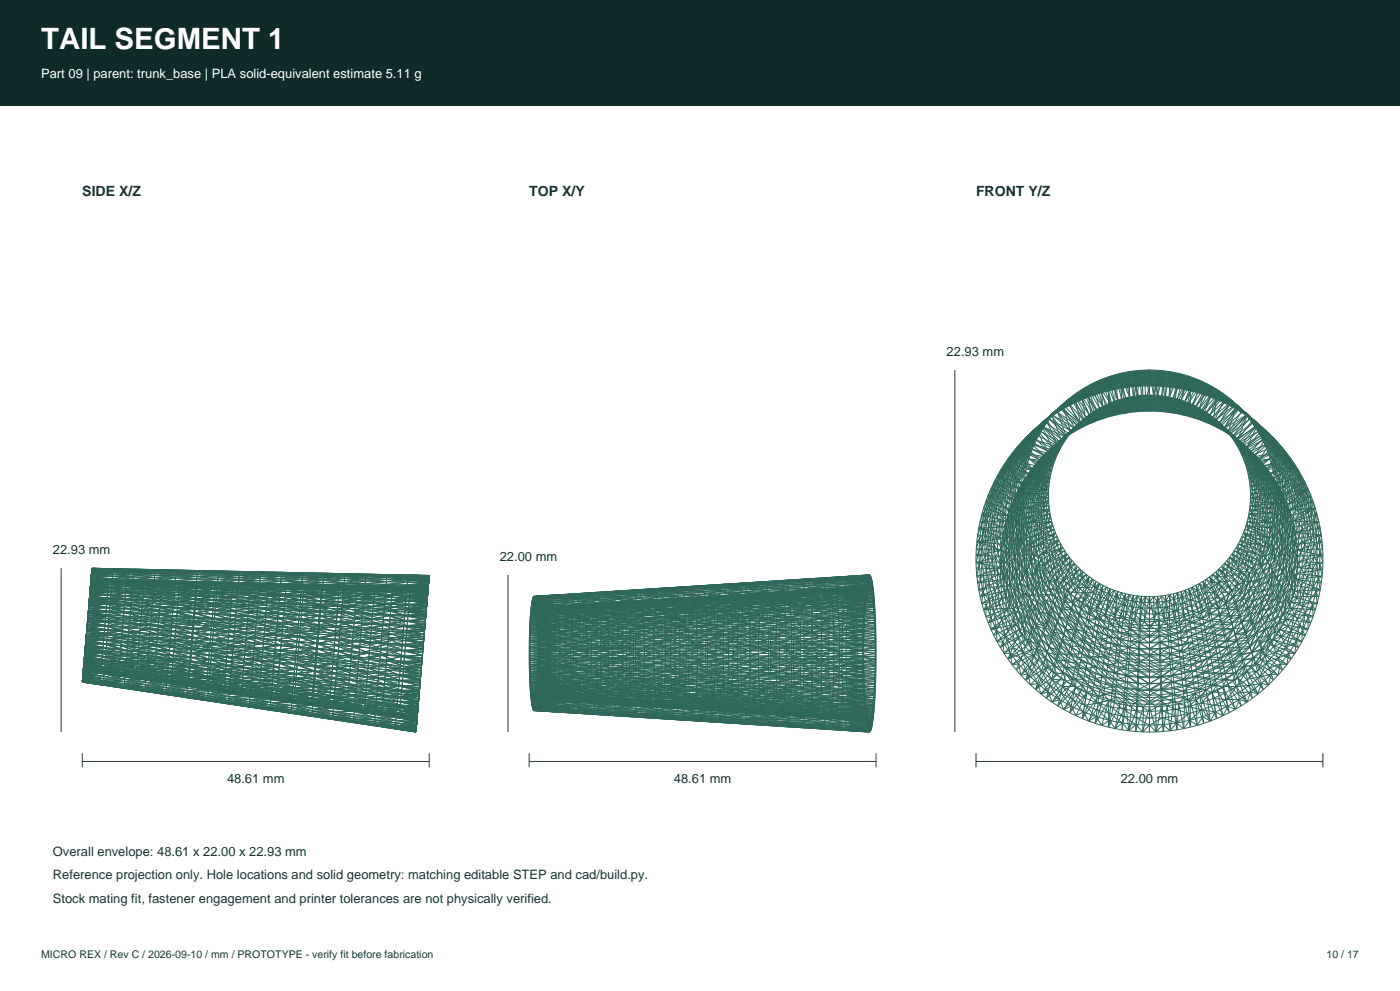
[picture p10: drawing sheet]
<svg xmlns="http://www.w3.org/2000/svg" width="420mm" height="297mm" viewBox="0 0 420 297" stroke-linecap="round" stroke-linejoin="round" font-family="sans-serif">
<defs><g id="words">
<text font-size="8.8" fill="#fff" x="12.3" y="14.8">TAIL SEGMENT 1</text>
<g font-size="4.2" fill="#1a3333">
<text x="24.7" y="58.9">SIDE X/Z</text>
<text x="158.7" y="58.9">TOP X/Y</text>
<text x="292.8" y="58.9">FRONT Y/Z</text>
</g>
<text font-size="3.9" fill="#fff" x="12.3" y="23.3">Part 09 | parent: trunk_base | PLA solid-equivalent estimate 5.11 g</text>
<g font-size="3.9" fill="#1a3333">
<text x="284" y="106.7">22.93 mm</text>
<text x="15.9" y="166.1">22.93 mm</text>
<text x="149.9" y="168.1">22.00 mm</text>
<text x="68.1" y="234.6">48.61 mm</text>
<text x="202.2" y="234.6">48.61 mm</text>
<text x="336.2" y="234.6">22.00 mm</text>
<text x="15.9" y="256.4">Overall envelope: 48.61 x 22.00 x 22.93 mm</text>
<text x="15.9" y="263.5">Reference projection only. Hole locations and solid geometry: matching editable STEP and cad/build.py.</text>
<text x="15.9" y="270.5">Stock mating fit, fastener engagement and printer tolerances are not physically verified.</text>
</g>
<g font-size="3.2" fill="#1a3333">
<text x="12.3" y="287.1">MICRO REX / Rev C / 2026-09-10 / mm / PROTOTYPE - verify fit before fabrication</text>
<text x="397.9" y="287.1">10 / 17</text>
</g>
</g></defs>
<path d="M0 0h420v31.8h-420z" fill-rule="evenodd" fill="#102a2a"/>
<g fill="none" stroke="#2f675a" stroke-width=".3">
<path d="M320.6 119.7l-4.8 4.2M320.6 119.7l-.6 .4M320.6 119.7l-2.3 2M321.2 119.2l-12 10.6M321.2 119.2l4.7 5.8M321.2 119.2l3.7 6.6M321.2 119.2l-1.2 .9M321.6 119.2l-3.2 2.5M322.1 118.8l-2.1 1.4M322.1 118.8l-2.6 1.9 2.1-1.5M322.2 119.5l-3.1 2M322.2 119.5l-2.6 1.5"/>
<path d="M322.3 118.3l4.5 6M322.3 118.3l3.6 6.7M322.3 118.3l-1.7 1.4M322.3 118.3l-1.1 .9M322.6 118.3l-2.6 1.9M322.6 118.3l-2 1.4M322.6 119.1l-3 1.9M323.1 118.7l-3.5 2.3M323.1 118.7l-3 1.9M323.1 117.9l-2.5 1.8M323.1 117.9l-.8 .4M323.5 118.3l-3.4 2.3"/>
<path d="M323.5 118.3l-2.9 1.8M323.5 119.8l-3.5 1.8M323.5 119.8l-3.1 1.4M323.6 117.4l-8 7.2M323.6 117.4l4.2 6.2M323.6 117.4l3.2 6.9M323.6 117.4l-1.3 .9M323.9 117.9l-2.8 1.8-3.3 2.4M323.9 117.9l-2.3 1.3M323.9 117.9l-3.3 2.2M324.3 119l-3.9 2.2M324.3 119l-3.4 1.8"/>
<path d="M324.4 117.5l-2.8 1.7M324.7 118.6l-3.8 2.2M324.7 118.6l-3.4 1.8M324.7 119.7l-1.9 .9M324.7 119.7l2.9 7M324.7 119.7l1.3 7.7M324.7 119.7l-1.5 .5M324.8 117.1l-3.2 2.1M324.8 117.1l-2.7 1.7M324.8 116.6l4 6.4M324.8 116.6l3 7M324.8 116.6l-1.7 1.3"/>
<path d="M324.8 116.6l-1.2 .8M325 118.3l-3.7 2.1M325 118.3l-6.4 3.6M325.3 116.6l-3.2 2.2M325.3 116.6l-2.7 1.7M325.4 117.9l-3.2 1.6M325.4 117.9l-6.3 3.6M325.7 116.2l-.9 .4M325.7 116.2l-2.6 1.7M325.7 116.2l-3.1 2.1M325.8 117.5l-3.6 2M325.8 117.5l-3.2 1.6"/>
<path d="M326.1 115.8l-7 6.7M326.1 115.8l4.8 6M326.1 115.8l3.8 6.6M326.1 115.8l2.7 7.2M326.1 115.8l-1.3 .8M326.2 117.1l-3.1 1.6M326.2 117.1l-3.6 2M326.6 116.7l-3.1 1.6M326.6 116.7l-3.5 2M326.6 119l4.3 6.4M326.6 119l2.7 7M326.6 119l1 7.7"/>
<path d="M326.6 119l-1.9 .7M326.9 118.6l-.3 .4M326.9 118.6l-2.2 1.1M326.9 118.6l-3.4 1.2M326.9 118.6l-3.7 1.6M326.9 116.4l-3.4 1.9M326.9 116.4l-3 1.5M327.3 116l-2.9 1.5M327.3 116l-3.4 1.9M327.5 115.1l-1.4 .7M327.5 115.1l3.4 6.7M327.5 115.1l-1.8 1.1"/>
<path d="M327.5 117.9l-3.2 1.1M327.5 117.9l-3.6 1.5-3.5 1.8M327.5 117.9l-4 1.9M327.7 115.6l-3.3 1.9M327.7 115.6l-2.9 1.5M327.9 117.5l-1 1.1M327.9 117.5l-3.2 1.1M327.9 117.5l-3.6 1.5M328.1 115.2l-2.8 1.4M328.1 115.2l-3.3 1.9M328.2 117.2l-3.2 1.1M328.2 117.2l-.3 .3"/>
<path d="M328.2 117.2l-3.5 1.4M328.4 114.8l-3.1 1.8M328.4 114.8l-.9 .3M328.4 114.8l-2.7 1.4M328.5 116.8l-3.5 1.5M328.5 116.8l-3.1 1.1M328.6 118.3l-2 .7M328.6 118.3l-1.7 .3M328.6 118.3l2.3 7.1M328.8 116.5l-.6 .7M328.8 116.5l-3.4 1.4M328.8 114.4l-6 6.2"/>
<path d="M328.8 114.4l2.1 7.4M328.8 114.4l3.2 6.8M328.8 114.4l4.3 6.4M328.8 114.4l-1.3 .7M329.1 116.1l-.3 .4M329.1 116.1l-3.3 1.4M329.1 116.1l-2.9 1M329.1 116.1l-3.7 1.8M329.4 115.8l-3.2 1.3M329.4 115.8l-2.8 .9M329.7 115.4l-3.1 1.3M329.7 115.4l-2.8 1"/>
<path d="M330 115.1l-.9 1M330 115.1l-3.1 1.3M330.2 113.8l2.9 7M330.2 113.8l-1.4 .6M330.2 113.8l-1.8 1M330.3 114.7l-3 1.3M330.3 114.7l-.3 .4M330.3 114.7l-3.4 1.7M330.3 114.7l-2.6 .9M330.5 117.7l-1.9 .6M330.5 117.7l2.1 7.2M330.5 117.7l.4 7.7"/>
<path d="M330.6 114.3l-.3 .4M330.6 114.3l-2.9 1.3M330.6 114.3l-2.5 .9M330.8 117.3l-3.9 1.3M330.8 117.3l-2.2 1M331 114l-.4 .3M331 114l-2.9 1.2M331 117l-3.8 1.3-3.7 1.5M331 117l-4.1 1.6M331 117l-3.5 .9M331.3 113.6l-.3 .4M331.3 113.6l-2.9 1.2"/>
<path d="M331.3 113.6l-1.1 .2M331.3 116.7l-3.8 1.2M331.5 116.3l-3.6 1.2M331.5 116.3l-4 1.6M331.6 113.3l2.6 7M331.6 113.3l-.3 .3M331.6 113.3l1.5 7.5M331.6 113.3l-1.4 .5M331.8 116l-3.3 .8M331.8 116l-3.6 1.2M331.8 116l-3.9 1.5M332 115.7l-3.5 1.1"/>
<path d="M332.2 115.3l-3.4 1.2M332.2 115.3l-3.7 1.5M332.5 115l-3.7 1.5M332.5 115l-3.4 1.1M332.5 117.1l-2 .6M332.5 117.1l1.8 7.4M332.5 117.1l.1 7.8M332.5 117.1l-1.7 .2M332.7 114.7l-3.6 1.4M332.7 114.7l-3.3 1.1M333 114.3l-3.3 1.1M333 114.3l-3.6 1.5"/>
<path d="M333 112.8l-1.7 .8M333 112.8l2.4 7.1M333 112.8l1.2 7.5M333 112.8l-1.4 .5M333.5 113.7l-3.2 1M333.5 113.7l-3.5 1.4M333.7 113.3l-3.4 1.4M333.7 113.3l-3.1 1M334.2 112.7l-1.2 .1M334.2 112.7l-3.2 1.3M334.2 112.7l-2.9 .9M334.4 112.3l-3.9 5.4"/>
<path d="M334.4 112.3l2.1 7.3M334.4 112.3l1 7.6M334.4 112.3l-1.4 .5M334.6 116.7l1.5 7.4M334.6 116.7l-2.1 .4M334.6 116.7l-.3 7.8M334.7 116.4l-2.2 .7M334.7 116.4l-3.9 .9M334.9 116.1l-3.6 .6M334.9 116.1l-3.9 .9M334.9 116.1l-4.1 1.2M335.1 115.7l-3.8 1"/>
<path d="M335.1 115.7l-3.6 .6M335.3 115.4l-3.5 .6M335.3 115.4l-3.8 .9M335.4 119.9l-1.4 .7M335.4 119.9l-1.2 .4M335.4 115.1l-3.4 .6M335.4 115.1l-3.6 .9M335.6 114.8l-3.4 .5M335.6 114.8l-3.6 .9M335.9 112l-1.5 .3M335.9 112l3 7M335.9 112l1.8 7.3"/>
<path d="M335.9 112l.6 7.6M335.9 112l-1.7 .7M336 114.2l-3.5 .8M336.1 113.8l-3.6 1.2M336.1 113.8l-3.4 .9M336.3 119.8l-.9 .1M336.3 119.8l-2.6 1.1M336.3 119.8l-2.3 .8M336.3 113.5l-3.6 1.2M336.3 113.5l-6.3 1.6M336.5 113.2l-3 .5M336.5 113.2l-3.5 1.1"/>
<path d="M336.5 119.6l-3.9 5.3M336.5 119.6l-1.1 .3M336.6 116.3l-1.9 .1M336.6 116.3l-2 .4M336.6 116.3l2.9 7.2M336.6 116.3l1.2 7.5M336.6 116.3l-.5 7.8M336.8 112.6l-3.1 .7M336.8 112.6l-3.3 1.1M337 112.3l-3.3 1M337 112.3l-3 .7-3.4 1.3M337.2 112l-8.8 2.8"/>
<path d="M337.2 112h-1.3M337.2 112l-3 .7M337.4 111.6l-2.8 5.1M337.4 111.6l1.5 7.4M337.4 111.6l-1.5 .4M337.7 119.3h1M337.7 119.3l-1.4 .5M337.7 119.3l-1.2 .3M338.4 119.8l-5.2 1.7M338.4 119.8l-2.5 .6-2.7 1.1M338.6 119.5l-5.2 1.7M338.6 119.5l-2.5 .6"/>
<path d="M338.6 116l.9 7.5M338.6 116l-2 .3M338.7 119.3l-2.6 .8M338.7 119.3l-2.4 .5M338.8 115.7l1.9 .1M338.8 115.7l-4.1 .7M338.8 115.7l-3.9 .4M338.8 115.7l-2.2 .6M338.8 111.4l-1.4 .2M338.8 111.4l.1 7.6M338.8 111.4l1.4 .1M338.8 111.4l-1.6 .6"/>
<path d="M338.8 111.4l1.2 7.4M338.9 119l-2.8 5.1M338.9 119l-1.2 .3M338.9 115.4l-4 .7M339 115.1l-3.9 .6M339 115.1l-4.1 1M339 115.1l-3.7 .3M339.1 114.8l-3.7 .3M339.1 114.8l-3.8 .6M339.3 114.2l-3.9 .9M339.5 113.6l-3.5 .6M339.5 113.6l-3.4 .2"/>
<path d="M339.6 113.3l-3.5 .5M339.6 113.3l-3.3 .2M339.7 113l-3.2 .2M339.7 113l-3.4 .5M339.8 112.7h3.3M339.8 112.7l-3.3 .5M339.9 112.4l-3.1 .2M339.9 112.4l-6.7 1.6-3.2 1.1M339.9 112.4l-6.4 1.3M340 112.1l-3.2 .5M340 112.1l-3 .2M340 118.8l-1.1 .2"/>
<path d="M340 118.8l1.1 .1M340 118.8l-1.3 .5M340.1 111.8l-2.9 .2M340.1 111.8l-3.1 .5M340.2 111.5l-3 .5M340.3 111.2l-1.7 4.8M340.3 111.2l-1.5 .2M340.3 111.2l.9 7.4M340.3 111.2l-.3 7.6M340.7 115.8l-2.1 .2M340.7 115.8l-1.2 7.7M340.7 115.8l2.4 7.5"/>
<path d="M340.7 115.8l.6 7.6M340.8 119.9l2.7 .1M340.8 119.9l-2.8 .7M340.8 119.9l-2.7 .4M340.9 119.7l-2.6 .4M340.9 119.7l-2.8 .6M340.9 119.7h2.6M341 119.4l-2.6 .4M341 119.4l-2.7 .7M341 119.4h2.5M341 119.4l-2.4 .1M341.1 119.1l2.4 .1"/>
<path d="M341.1 119.1l-2.5 .4M341.1 118.9l-2.4 .4M341.1 118.9l-2.5 .6M341.2 118.6l-1.7 4.9M341.2 118.6l-1.2 .2M341.8 111l-1.5 .2M341.8 111l1.5 .2M341.8 111l.6 7.5M341.8 111l-.6 7.6M341.8 111l-1.6 .5M342.4 118.5l-1.2 .1M342.4 118.5l1.2 .2"/>
<path d="M342.4 118.5l-1.3 .4M342.8 115.7l-2.1 .1M342.8 115.7l.3 7.6M342.8 115.4l-2.1 .4M342.8 115.4h4.1M342.8 115.4l2 .3M342.8 115.4l-4 .3M342.8 115.1h4M342.8 115.1l4.1 .3M342.8 115.1l-3.9 .3M342.8 115.1l-4 .6M342.9 114.8l-4 .6"/>
<path d="M342.9 114.8h7.7l3.8 .6M342.9 114.8l3.9 .3M342.9 114.8l-3.9 .3M342.9 114.5l11.5 .9M342.9 114.5h7.6M342.9 114.5l-3.9 .6M342.9 114.5l-3.8 .3M342.9 114.2l-3.7 .3M342.9 114.2l11.3 .9M342.9 114.2l-3.8 .6M343 113.9l-7.6 1.2M343 113.9l-7.2 .6-3.6 .8"/>
<path d="M343 113.9l7.5 .6M343 113.6l-7 .6M343 113.6h3.7M343 113.6l7.4 .6M343 113.6l-7.4 1.2M343.1 113.3l7.1 .3M343.1 113.3l-3.6 .3M343.1 113.3l-10.6 1.7M343.1 113.3l3.6 .3M343.1 113l-3.6 .6M343.1 113l-3.5 .3M343.1 113h3.5"/>
<path d="M343.1 112.7l-3.4 .3M343.1 112.7h3.5M343.1 112.7l-3.5 .6M343.2 112.1l-3.4 .6M343.2 112.1l3.3 .3M343.2 112.1h3.3M343.2 112.1l-3.3 .3M343.2 111.8l-3.3 .6M343.2 111.8l-3.2 .3M343.2 111.8h3.3M343.2 111.8l3.3 .3M343.3 111.5l3.2 .3"/>
<path d="M343.3 111.5l-3.2 .3M343.3 111.5h3.1M343.3 111.5l-3.3 .6M343.3 111.2l3.1 .3M343.3 111.2l-3.2 .6M343.3 111.2h3.1M343.3 111.2l-3.1 .3M343.3 110.9l1.5 7.5M343.3 110.9l-.9 7.6M343.3 110.9l-1.5 .1M343.3 110.9l.3 7.5M343.5 120l2.8 .2"/>
<path d="M343.5 120l-2.8 .2M343.5 120h2.7M343.5 119.7h2.7M343.5 119.7l-2.7 .2M343.5 119.4l2.7 .3M343.5 119.4h2.7M343.5 119.4l-2.6 .3M343.5 119.2l-2.5 .2M343.5 119.2h2.6M343.6 118.9l-2.5 .2M343.6 118.9l2.5 .3M343.6 118.9h2.5"/>
<path d="M343.6 118.7l-2.5 .4M343.6 118.7h2.5M343.6 118.7l-2.5 .2M343.6 118.7l2.5 .2M343.6 118.4l-.5 4.9M343.6 118.4l-1.2 .1M344.8 115.7l-1.7 7.6M344.8 110.9v12.3M344.8 110.9l-1.5 .3M344.8 110.9h1.5M344.8 118.4l1.3 .3M344.8 110.9l1.2 7.5"/>
<path d="M344.8 118.4h-1.2M344.8 115.7h2.1M344.8 110.9l1.6 .3M344.8 110.9h-1.5M344.8 118.4l-1.2 .3M344.8 118.4h1.2M344.8 115.7h-2M346 118.4l1.2 .1M346 118.4l.6 4.9M346.1 118.7l2.4 .2M346.1 118.9l2.5 .2M346.1 119.2l-2.6 .2"/>
<path d="M346.1 119.2l2.6 .2M346.2 119.4l2.6 .3M346.2 119.7l2.7 .2M346.2 119.7l-2.7 .3M346.2 120l2.8 .2M346.3 110.9l.6 4.8M346.3 110.9l-.3 7.5M346.3 110.9l1.5 .1M346.4 111.2l3.2 .6M346.4 111.2l3.1 .3M346.4 111.5l3.2 .3M346.4 111.5l3.3 .6"/>
<path d="M346.5 111.8l3.2 .3M346.5 111.8l3.3 .6M346.5 112.1l3.3 .3M346.5 112.4l-6.7 .3M346.5 112.4l-3.4 .3M346.5 112.4l3.4 .3M346.5 112.4l3.5 .6M346.6 112.7l3.4 .3M346.6 112.7l3.5 .6M346.6 112.7l-3.5 .3M346.6 113l7.1 1.2M346.6 113l-3.5 .3"/>
<path d="M346.6 113l3.5 .3M346.7 113.6l3.6 .3M346.8 115.1h3.9l3.9 .6M346.8 115.1l4.1 .6M346.8 115.1l4 .3M346.9 115.4l4 .3M346.9 115.4l2.1 .4M346.9 115.4l-2.1 .3M346.9 115.7l1.5 7.7M346.9 115.7l-.3 7.6M346.9 115.7l-2.1 7.5M346.9 115.7l2.1 .1"/>
<path d="M347.2 118.5l1.3 .4M347.2 118.5l1.2 .1M347.2 118.5l-1.1 .2M347.8 111l-1.4 .2M347.8 111l1.5 .2M347.8 111l1.7 .5M347.8 111l-.6 7.5M347.8 111l-1.8 7.4M348.4 118.6l1.2 .2M348.4 118.6l1.7 4.9M348.5 118.9l2.5 .4M348.5 118.9h-2.4"/>
<path d="M348.5 118.9l2.6 .6M348.6 119.1l2.5 .4M348.6 119.1l-2.5 .1M348.7 119.4l2.4 .1M348.7 119.4h-2.5M348.7 119.4l2.6 .4M348.8 119.7l2.8 .6M348.8 119.7l2.6 .4M348.8 119.7l2.5 .1M348.8 119.7h-2.6M348.9 119.9l-2.7 .1M348.9 119.9l2.8 .7"/>
<path d="M348.9 119.9l2.7 .4M349 115.8l2 .2M349 115.8l1.1 7.7M349 115.8l-.6 7.6M349.3 111.2l1.7 4.8M349.3 111.2l.3 7.6M349.3 111.2l-.9 7.4M349.3 111.2l-2.1 7.3M349.3 111.2l1.5 .2M349.5 111.5l3 .5M349.6 111.8l3.1 .5M349.6 111.8l2.9 .2"/>
<path d="M349.6 118.8l1.2 .2M349.6 118.8l1.4 .5M349.6 118.8l-1.1 .1M349.7 112.1l3.1 .5M349.7 112.1l3 .2M349.8 112.4l3.2 .5M349.8 112.4h-3.3M349.8 112.4l3 .2M349.9 112.7l9.8 2.4M349.9 112.7l3.1 .2M349.9 112.7l3.3 .5M350 113l3.4 .5"/>
<path d="M350.1 113.3l3.3 .2M350.1 113.3l3.4 .5M350.2 113.6l3.3 .2M350.2 113.6h-3.5M350.3 113.9h-7.3M350.3 113.9l3.4 .3M350.3 113.9l3.6 .6M350.4 114.2h-7.5M350.4 114.2l3.7 .6M350.4 114.2l3.5 .3M350.5 114.5l3.6 .3M350.5 114.5l7.2 1.2"/>
<path d="M350.8 115.4l4 .7M350.8 115.4l3.8 .3M350.8 119l2.8 5.1M350.8 119l1.2 .3M350.8 111.4v7.6M350.8 111.4l-1.2 7.4M350.8 111.4l-1.3 .1M350.8 111.4l1.5 .2M350.8 111.4l1.7 .6M350.9 115.7l4 .7M350.9 115.7l3.9 .4M350.9 115.7l2.2 .6"/>
<path d="M350.9 115.7l-1.9 .1M351 119.3l2.4 .5M351 116l-.9 7.5M351 116l2.1 .3M351.1 119.5l2.5 .6M351.1 119.5l2.3 .3M351.3 119.8l2.5 .6M351.3 119.8l2.3 .3M352 119.3h-1M352 119.3l1.2 .3M352 119.3l1.4 .5M352.3 111.6l2.8 5.1"/>
<path d="M352.3 111.6l1.5 .4M352.3 111.6l-1.5 7.4M352.5 112l3 .7M352.5 112h1.3M352.7 112.3l6.3 2M352.7 112.3l3 .7M352.7 112.3l2.8 .4M352.8 112.6l5.9 1.4M352.8 112.6l3.4 1.1M353 112.9l3.2 .8M353.1 116.3l-1.2 7.5M353.1 116.3l2 .4"/>
<path d="M353.1 116.3l-3 7.2M353.1 116.3l1.8 .1M353.2 119.6l3.9 5.3M353.2 119.6l1.1 .3M353.2 113.2l6.1 1.5M353.2 113.2l3 .5M353.2 113.2l6.8 2.2M353.4 113.5l3.5 1.2M353.4 119.8l.9 .1M353.4 119.8l2.3 .8M353.5 113.8l3.4 .9M353.5 113.8l3.7 1.2"/>
<path d="M353.7 114.2l3.5 .8M353.7 114.2l3.7 1.1M353.8 112l1.4 .3M353.8 112l1.7 .7M353.8 112l-1.8 7.3M353.8 112l-3 7M353.9 114.5l3.8 1.2M353.9 114.5l3.5 .8M354.1 114.8l3.6 .9M354.2 115.1l4 1.2M354.2 115.1l3.7 .9M354.3 119.9l1.4 .7"/>
<path d="M354.3 119.9l1.2 .4M354.4 115.4l3.8 .9M354.4 115.4l4 1.3M354.6 115.7l4.1 1.3M354.6 115.7l3.8 1M354.8 116.1l3.9 .9M354.8 116.1l4.1 1.2M354.9 116.4l4 .9M354.9 116.4l2.2 .7M355.1 116.7l-1.5 7.4M355.1 116.7l-3.2 7.1M355.1 116.7l2 .4"/>
<path d="M355.2 112.3l3.9 5.4M355.2 112.3l1.5 .5M355.2 112.3l-3.2 7M355.2 112.3l-2 7.3M355.5 112.7l2.9 .9M355.5 112.7l1.2 .1M355.7 113l3 1M355.7 113l2.7 .6M356.2 113.7l3.1 1M356.2 113.7l2.8 .6M356.5 114l3.2 1.1M356.7 112.8l-3.5 6.8"/>
<path d="M356.7 112.8l-2.4 7.1M356.7 112.8l1.4 .5M356.7 112.8l4.9 2.4M356.9 114.7l3.4 1.1M356.9 114.7l3.1 .7M357.1 117.1l2 .6M357.1 117.1v7.8M357.1 117.1l-1.7 7.4M357.1 117.1l-3.5 7M357.1 117.1l1.8 .2M357.2 115l3.1 .8M357.2 115l3.4 1.1"/>
<path d="M357.4 115.3l3.2 .8M357.4 115.3l3.5 1.2M357.7 115.7l3.5 1.1M357.7 115.7l3.2 .8M357.9 116l3.6 1.2M357.9 116l3.3 .8M358.1 113.3l5 5.7M358.1 113.3l-2.6 7M358.1 113.3l-3.8 6.6M358.1 113.3l1.4 .5M358.2 116.3l3.3 .9M358.2 116.3l3.6 1.2"/>
<path d="M358.4 116.7l3.7 1.2M358.4 116.7l3.4 .8M358.4 113.6l2.9 1.2M358.4 113.6l1.1 .2M358.7 117l3.8 1.3M358.7 117l3.4 .9M358.7 114l2.9 1.2M358.7 114l3.3 1.6M358.9 117.3l3.9 1.3M358.9 117.3l3.6 1M358.9 117.3l2.2 1M359 114.3l3 1.3"/>
<path d="M359 114.3l3.4 1.7M359.1 117.7l-2 7.2M359.1 117.7l2 .6M359.3 114.7l3.1 1.3M359.5 113.8l1.8 1M359.5 113.8l-2.9 7M359.5 113.8l-4 6.5M359.5 113.8l1.4 .6M359.7 115.1l2.7 .9M359.7 115.1l3.1 1.3M360 115.4l6.2 2.9M360 115.4l2.8 1"/>
<path d="M360 115.4l3.5 1.7M360.3 115.8l3.2 1.3M360.3 115.8l3.6 1.7M360.6 116.1l3.7 1.8M360.6 116.1l3.3 1.4M360.9 114.4l6 6.2M360.9 114.4l1.3 .7M360.9 114.4l-3.2 6.8M360.9 114.4l-4.3 6.4M360.9 116.5l3.7 1.8M360.9 116.5l3.4 1.4M361.1 118.3l-2.3 7.1"/>
<path d="M361.1 118.3l-4 6.6M361.1 118.3l1.7 .3M361.1 118.3l2 .7M361.2 116.8l3.4 1.5M361.3 114.8l2.7 1.4M361.3 114.8l.9 .3M361.5 117.2l3.5 1.4M361.5 117.2l3.1 1.1M361.5 117.2l3.9 1.8M361.6 115.2l2.4 1M361.6 115.2l3.3 1.9M361.6 115.2l2.8 1.4"/>
<path d="M361.8 117.5l4 1.9M361.8 117.5l3.6 1.5M362 115.6l2.9 1.5M362.1 117.9l3.7 1.5M362.2 115.1l1.3 .7M362.2 115.1l1.8 1.1M362.2 115.1l-3.4 6.7M362.2 115.1l-4.5 6.1M362.4 116l2.9 1.5M362.4 116l2.5 1.1M362.5 118.3l4 1.9M362.5 118.3l3.3 1.1"/>
<path d="M362.5 118.3l3.6 1.5M362.8 116.4l2.5 1.1M362.8 116.4l2.9 1.5M362.8 116.4l3.4 1.9M362.8 118.6l3.7 1.6M362.8 118.6l2.2 1.1M363.1 119l-2.7 7M363.1 119l-4.3 6.4M363.1 119l1.9 .7M363.5 117.1l3.1 1.6M363.5 117.1l2.7 1.2M363.5 115.8l7.1 6.7"/>
<path d="M363.5 115.8l1.3 .8M363.5 115.8l-4.7 6M363.5 115.8l-3.7 6.6M363.9 117.5l3.2 1.6M363.9 117.5l2.7 1.2M364 116.2l2.6 1.7M364 116.2l.8 .4M364.3 117.9l2.8 1.2M364.3 117.9l3.2 1.6M364.4 116.6l2.2 1.3M364.4 116.6l2.7 1.7M364.6 118.3l3.3 1.7"/>
<path d="M364.6 118.3l2.9 1.2M364.8 116.6l-3.9 6.4M364.8 116.6l-5 5.8M364.8 116.6l1.3 .8M364.8 116.6l1.8 1.3M364.9 117.1l2.2 1.2M364.9 117.1l2.7 1.7M365 119.7l-1.3 7.7M365 119.7l-2.9 7M365 119.7l-4.6 6.3M365 119.7l1.5 .5M365 119.7l1.9 .9"/>
<path d="M365 118.6l2.9 1.4M365 118.6l3.4 1.8M365.3 117.5l2.8 1.7-2.4-1.3M365.3 117.5l2.3 1.3M365.4 119l3 1.4M365.4 119l3.4 1.8M365.7 117.9l2.9 1.8M365.8 119.4l3.4 1.8M365.8 119.4l3 1.4M366.1 117.4l8 7.2M366.1 117.4l-5.2 5.6M366.1 117.4l-4.2 6.2"/>
<path d="M366.1 117.4l1.2 .9M366.1 119.8l3.6 1.8M366.1 119.8l3.1 1.4M366.2 118.3l2.9 1.8M366.2 118.3l2.4 1.4M366.6 117.9l3 2.3M366.6 117.9l2.5 1.8M366.6 117.9l.7 .4M366.6 118.7l3 1.9M366.6 118.7l2.5 1.4M367.1 119.1l3 1.9M367.1 119.1l2.5 1.5"/>
<path d="M367.1 118.3l3.1 2.4M367.1 118.3l2.5 1.9M367.3 118.3l1.2 .9M367.3 118.3l-4.4 6M367.3 118.3l-5.4 5.3M367.3 118.3l1.8 1.4M367.5 119.5l2.6 1.5M367.5 119.5l3.1 2M367.6 118.8l3.1 2.4-2.1-1.5M367.9 120l3.2 1.9M367.9 120l2.7 1.5M368.5 119.2l8.9 7.9"/>
<path d="M368.5 119.2l1.2 .9M368.5 119.2l-4.7 5.8M368.5 119.2l-5.6 5.1M368.6 119.7l2.7 2-2.2-1.6M369.1 119.7l6 5.2M369.1 119.7l.6 .4M301.2 139.3l7.4 2.6M301.2 139.3l-1.1 1.7M301.2 139.3l5.4 5.6M301.2 139.3l6.4 4.1M302 138.6l-1.9 2.4M302 138.6l-2.1 3.4"/>
<path d="M302.2 139.8l-1.7 3.4M302.2 139.8l-2.5 4.2M302.4 137.6l-.4 1M302.4 137.6l7.2 2.9M302.4 137.6l6.2 4.3M302.4 137.6l-1.2 1.7M302.7 137.9l-2 3.4M302.7 137.9l-2.8 4.1M303 139l-2.5 4.2M303 139l-1.7 3.4M303.4 137.2l-2 3.3M303.4 137.2l-2.7 4.1"/>
<path d="M303.6 135.9l6 4.6M303.6 135.9l-1.2 1.7M303.8 139.9l-2.2 4.2M303.8 139.9l-1.4 3.3M303.8 139.9l-.5 2.4M303.8 138.2l-2.5 4.2M303.8 138.2l-3 6.8M303.8 138.2l-.9 2.5M304.2 136.5l-2.8 4M304.2 136.5l-2 3.3M304.6 137.5l-1.7 3.2M304.6 139.1l-1.3 3.2"/>
<path d="M304.9 134.3l5.8 4.8M304.9 134.3l4.7 6.2M304.9 134.3l-2.9 4.3M304.9 134.3l-1.3 1.6M304.9 134.3l7 3.5M304.9 135.8l-1.9 3.2M304.9 135.8l-1.1 2.4M304.9 135.8l-2.7 4M305 134.6l-2.3 3.3M305 134.6l-1.6 2.6M305.4 138.3l-.5 2.2M305.4 138.3l-1.3 3.1"/>
<path d="M305.4 138.3l-2.1 4M305.7 135.1l-1.9 3.1M305.7 134l-2.3 3.2M305.7 134l-1.5 2.5M305.8 139.7l-1.8 4M305.8 139.7l-1 3.1M305.8 139.7l-.1 2.1M306.2 137.4l-1.3 3.1M306.3 132.7l-1.4 1.6M306.3 132.7l6.8 3.8M306.3 132.7l5.6 5.1M306.4 133.3l-2.2 3.2"/>
<path d="M306.4 134.4l-2.6 3.8M306.4 134.4l-1.8 3.1M306.6 138.8l-.9 3M306.6 138.8l-.1 2.1M306.9 132.1l-2 2.2M306.9 132.1l-4.9 6.5M307 136.6l-2.1 3.9M307 136.6l-1.2 3.1M307.1 132.7l-2.2 3.1M307.1 132.7l-2.9 3.8M307.2 133.7l-4.3 7M307.2 133.7l-2.6 3.8"/>
<path d="M307.4 139.9l.5 .5M307.4 139.9l-.7 3M307.4 139.9l-1.6 4M307.5 137.9l-1 3M307.7 134.4l-1.5 3M307.7 134.4l-2.3 3.9M307.7 131.2l-1.4 1.5M307.7 131.2l-5.3 6.4M307.7 131.2l6.6 4.1M307.7 131.2l5.4 5.3M307.8 135.8l-1.2 3M307.8 135.8l-2 3.9"/>
<path d="M307.8 132l-2.1 3.1M307.8 132l-2.9 3.8M307.9 133l-2.6 3.7-1.5 3.2M307.9 133l-4.1 6.9M308.2 131l-1.8 2.3M308.2 131l-2.5 3M308.2 131l-3.2 3.6M308.2 139l-13.7 15.3M308.2 139l-.3 1.4M308.2 139l7.3 1.9M308.3 137l.4 .5M308.3 137l-.9 2.9"/>
<path d="M308.3 137l-1.8 3.9M308.5 133.7l-1.5 2.9M308.5 133.7l-.7 2.1M308.5 133.7l-2.3 3.7M308.5 131.4l-2.8 3.7M308.5 131.4l-2.1 3M308.6 135l-1.1 2.9M308.6 135l-2 3.8M308.6 132.2l-4 6.9M308.6 132.2l-2.5 3.8-1.5 3.1M308.7 137.5l7.5 1.1M308.7 137.5l7.2 2.2"/>
<path d="M308.7 137.5l-1.3 2.4M308.7 137.5l-.5 1.5M308.7 137.5l6.8 3.4M308.9 130.4l-2.5 2.9M308.9 130.4l-1.8 2.3M309.1 136.1l7.1 2.5M309.1 136.1l-13.4 14.2M309.1 136.1l-.4 1.4M309.1 136.1l7.6 1.4M309.2 129.8l-1.5 1.4M309.2 129.8l5.1 5.5M309.2 130.7l-2.8 3.7"/>
<path d="M309.2 130.7l-1.3 2.3M309.2 130.7l-2 3M309.2 132.9l-1.4 2.9M309.4 131.5l-2.5 3.7-1.5 3.1M309.4 134.1l-1.1 2.9M309.4 134.1l-1.9 3.8M309.4 134.1l.3 .6M309.5 129.8l-2.4 2.9M309.5 129.8l2.1-2.2-2.7 2.8M309.5 129.8l-1.7 2.2M309.7 134.7l7.4 1.7M309.7 134.7l7 2.8"/>
<path d="M309.7 134.7l-1.4 2.3M309.7 134.7l-.6 1.4M309.8 129.2l-2.1 2M309.8 129.2l-2.9 2.9M309.9 130.1l-2 2.9M310 132.1l-2.2 3.7M310 132.1l-1.4 2.9M310 132.1l-.6 2M310.1 130.8l-2.4 3.6M310.1 130.8l-1.6 2.9M310.2 129.2l-2.4 2.8M310.2 133.3l-12.9 13.2"/>
<path d="M310.2 133.3l6.9 3.1M310.2 133.3l7.4 2M310.2 133.3l-.5 1.4M310.4 128.7l-2.2 2.3M310.4 128.7l-3.5 3.4M310.6 129.5l-2 2.7M310.6 129.5l-2.9 4.9M310.6 129.5l-2.7 3.5M310.7 128.4l-1.5 1.4M310.7 128.4l5 5.7M310.7 128.4l3.6 6.9M310.7 128.4l-.9 .8"/>
<path d="M310.7 139.1l-2.5 3.7M310.7 139.1l-1.1 1.4M310.8 131.4l-1.4 2.7M310.8 131.4l.1 .6M310.9 128.6l-1.7 2.1M310.9 128.6l1.9-2.1-3.3 3.3M310.9 128.6l-3.1 3.4M310.9 128.6l-2.4 2.8M310.9 130.1l-1.7 2.8M310.9 130.1l-2.4 3.6M310.9 132l6.7 3.3M310.9 132l-1.5 2.1"/>
<path d="M310.9 132l7.3 2.2M310.9 132l-.7 1.3M311 128.2l-3.4 3.4-2.6 3M311 128.2l-2.1 2.2M311.3 139.8l-1.6 2.7M311.3 139.8l-1 2.1M311.3 128.8l-1.9 2.7M311.5 128l-2.3 2.7M311.6 130.6l-.7 1.4M311.6 130.6l-12.5 12.2M311.6 130.6l6.6 3.6M311.6 129.4l-1.6 2.7"/>
<path d="M311.6 129.4l-2.4 3.5M311.9 137.8l-1.2 1.3M311.9 139.2l-1.6 2.7M312 128.2l-1.1 1.9M312 128.2l-2.6 3.3M312 128.2l-1.9 2.6M312.2 127.4l-3 3.3M312.2 127.4l1.8-1.9-2.5 2.5M312.2 127.4l-2.3 2.7M312.3 127.1l4.7 5.9M312.3 127.1l3.4 7M312.3 127.1l-1.6 1.3"/>
<path d="M312.3 129.3l6.5 3.9M312.3 129.3l-1.5 2.1M312.3 129.3l5.9 4.9M312.3 129.3l-.7 1.3M312.4 128.7l-1.6 2.7M312.4 128.7l-2.4 3.4M312.4 128.7l-.1 .6M312.4 137.3l-4.2 5.5M312.4 137.3l-1.7 1.8M312.6 138.6l-2.3 3.3M312.6 138.6l-2.3 4.7M312.6 138.6l-1.6 2.7"/>
<path d="M312.7 127.5l-1.8 2.6M312.8 126.6l-2.1 1.8M312.8 126.6l-.5 .5M312.8 126.8l-2.2 2.7M312.8 126.8l-2.9 3.3M313 136.8l-4.2 5.4M313.1 136.5l-1.2 1.3M313.1 136.5l-4.5 5.4M313.1 128l7 3.1M313.1 128l5.7 5.2M313.1 128l-11.9 11.3M313.1 128l-.8 1.3"/>
<path d="M313.1 128l6.3 4.1M313.1 137.2l-1.8 2.6M313.1 137.2l-1.2 2M313.1 137.2l-2.4 3.2M313.2 138.1l-2.2 4.5M313.2 138.1l-3.6 5.9M313.4 126.1l-3 2.6M313.4 126l-2.5 2.6M313.4 126l-1.9 2M313.4 126.9l-1 1.8M313.4 126.9l-2.5 3.2M313.4 126.9l-1.8 2.5"/>
<path d="M313.5 126.2l-2.2 2.6M313.5 126.2l-2.9 3.3M313.5 136.3l-4.1 5.3M313.6 138.7l-1.9 3.2M313.6 138.7l-1.2 2.5M313.7 139.8l-1.7 3.3M313.7 139.8l-1 2.5M313.7 139.8l-.3 1.8M313.7 136.7l-1.8 2.5M313.8 137.5l-3.5 5.8M313.8 137.5l-2.1 4.4M313.9 125.8l4.5 6.1"/>
<path d="M313.9 125.8l3.1 7.2M313.9 125.8l-1.6 1.3M314 126.8l6.1 4.3M314 126.8l-1.6 1.9M314 126.8l-.9 1.2M314.1 135.8l-4 5.2zM314.1 126.2l-1.7 2.5M314.1 126.2l-.1 .6M314.1 125.7l-2.8 3.1M314.1 125.7l-2.1 2.5M314.3 138.1l-1.9 3.1M314.3 138.1l-1.3 2.4"/>
<path d="M314.3 136.2l-1.7 2.4M314.3 136.2l-2.4 3M314.3 136.2l-1.1 1.9M314.3 135.3l-1.2 1.2M314.4 139.1l-.3 1.7M314.4 139.1l-1 2.5M314.6 124.9l-1.8 1.9M314.6 135.3l-3.9 5.1M314.6 135.3l-1.5 1.9M314.8 125.1l-2.8 3.1M314.8 125.1l-2.1 2.4M314.8 125.1l1.7-1.8-2.4 2.4"/>
<path d="M314.8 125.6l-11.2 10.3M314.8 125.6l-.8 1.2M314.8 125.6l5.3 5.5M314.8 125.6l6.8 3.6M314.8 125.6l6 4.6M314.9 134.8l-2.5 2.5M314.9 134.8l-1.8 1.7M314.9 135.6l-5.3 4.9M314.9 135.6l-1.7 2.5M314.9 137.4l-1.9 3.1M314.9 137.4l-1.2 2.4M315.1 138.4l-.3 1.7"/>
<path d="M315.1 138.4l-1 2.4M315.2 134.8l-2.1 2.4M315.2 124.4l-3 3M315.5 124.5l-2.8 3M315.5 124.5l-1.4 1.7M315.5 124.5l-2.1 2.4M315.5 135.1l-1.7 2.4M315.5 135.1l-4.5 7.5M315.5 135.1l-2.3 3M315.5 139.3l-.7 2.4M315.5 139.3l.4 .4M315.6 136.8l-1.2 2.3"/>
<path d="M315.6 136.8l-1.9 3M315.6 124.6l-2.8 2M315.6 124.6l4.3 6.3M315.6 124.6l2.8 7.3M315.7 134.1l-.8 .7M315.7 134.1l-1.4 1.2M315.7 135.7l-1.4 2.4M315.7 135.7l-.8 1.7M315.7 135.7l-2.1 3M315.7 134.3l2.2-2.2-3.3 3.2M315.7 134.3l-2 2.4M315.7 134.3l-2.6 2.9"/>
<path d="M315.8 137.7l-1 2.4M315.8 124.4l6.6 3.9M315.8 124.4l-1 1.2M315.8 124.4l5.8 4.8M315.8 124.4l-1.7 1.8M315.8 123.9l-2.3 2.3M315.8 123.9l-1.7 1.8M315.8 123.9l-3 2.9M315.9 139.7l-.4 1.2M315.9 139.7l-1.1 2M315.9 133.9l-3.5 3.4M316.1 134.5l-2.5 4.2"/>
<path d="M316.1 134.5l1.8-2.2-2.4 2.8M316.1 134.5l-1.7 2.4-.8 1.8M316.1 124.2l-2.2 1.6M316.1 124.2l-3.3 2.4M316.1 123.9l1.6-1.7-2.9 2.9M316.1 123.9l-.3 .5M316.1 123.9l-2 2.3M316.2 136.1l-1.1 2.3M316.2 136.1l-1.8 3M316.2 138.6l-13.3 14.2M316.2 138.6l-.3 1.1M316.3 133.8l-2 2.4"/>
<path d="M316.3 133.8l-2.6 2.9M316.3 135.1l-1.4 2.3M316.3 135.1l-.7 1.7M316.4 133.5l-2.9 2.8M316.5 137.1l.2 .4M316.5 137.1l-1 2.2M316.5 137.1l-1.7 3M316.6 123.7l-3.8 2.9M316.6 123.7l-3.2 2.4M316.7 137.5l-.5 1.1M316.7 137.5l-1.2 1.8M316.7 134l-1.6 2.3"/>
<path d="M316.7 134l-1 1.7M316.8 123.3l-10.5 9.4M316.8 123.3l6.4 4.2M316.8 123.3l-1 1.1M316.8 123.3l5.6 5M316.8 133.3l-2.5 2.9M316.8 133.3l-1.9 2.3M316.8 133.3l1.6-1.7-2.7 2.7M316.9 135.5l-1.1 2.2M316.9 135.5l-1.8 2.9M316.9 134.5l-1.3 2.3M317 133l-1.3 1.1"/>
<path d="M317.1 122.8l-1.6 1.7M317.1 123.3l-2.6 1.8M317.1 123.3l-3.7 2.8M317.1 123.3l-3.2 2.3M317.1 136.4l-4.1 4.1M317.1 136.4l-.4 1.1M317.3 133.4l-1.6 2.3M317.3 123.5l-1.2 .7M317.3 123.5l4 6.4M317.3 123.5l2.6 7.4M317.3 123.5l-1.7 1.1M317.4 132.8l-2.5 2.8"/>
<path d="M317.4 132.8l-1.9 2.3M317.4 132.8l2.6-2.5-3.2 3M317.4 132.5l-2.8 2.8M317.5 132.5l-1.8 1.6M317.5 134.8l-1 2.3M317.5 134.8l-1.7 2.9M317.5 134.8l.1 .5M317.6 133.9l-1.4 2.2M317.6 133.9l-2 2.9M317.6 122.8l-3.1 2.3M317.6 135.3l-.5 1.1M317.6 135.3l-1.1 1.8"/>
<path d="M317.8 122.2l6.3 4.4M317.8 122.2l5.4 5.3M317.8 122.2l-1 1.1M317.8 122.2l-1.7 1.7M317.8 122.1l-6.8 6.1M317.8 122.1l-2 1.8M317.9 132.9l-2.2 2.8M317.9 132.9l1.7-2.1-2.3 2.6M317.9 132.9l-1.6 2.2M317.9 132.1l-4.9 4.7M318.1 122.4l-3.6 2.7M318.2 133.3l-1.3 2.2"/>
<path d="M318.2 133.3l-2 2.8M318.2 134.2l-12.5 12.2M318.2 134.2l-.6 1.1M318.3 121.7l-.5 .5M318.3 121.7l-2.2 2.2M318.4 131.7l-2 1.8M318.4 131.7l-3.5 3.1M318.4 131.9l-1.4 1.1M318.5 132.4l-1.6 2.1M318.5 132.4l-2.2 2.7M318.5 131.8l-2.4 2.7M318.5 131.8l-1.8 2.2"/>
<path d="M318.6 121.9l-3 2.2-5.8 5.1M318.6 121.9l-3.5 2.7 3-2.2M318.8 133.2l-.6 1M318.8 133.2l-1.3 1.6M318.8 132.7l-1.3 2.1M318.8 132.7v.5M318.8 132.7l-1.9 2.8M318.9 121.2l-1.1 1M318.9 121.2l5.2 5.4M318.9 131.2l-2.6 2.6M319.1 131.8l-2.2 2.7M319.1 131.8l-1.5 2.1"/>
<path d="M319.1 131.3l-2.4 2.7M319.1 131.3l-1.8 2.1M319.1 121.5l-2.9 2.1 2.4-1.7M319.1 122.5l-1.8 1M319.1 122.5l2.2 7.4M319.1 122.5l3.8 6.5M319.1 122.5l5.3 5.7M319.3 130.9l-2.9 2.6M319.4 132.1l-11.8 11.3M319.4 132.1l-.6 1.1M319.6 122l-2.3 1.5M319.6 122l-3.5 2.2"/>
<path d="M319.6 121l-2.9 2.1 2.4-1.6M319.6 131.3l-1.4 2M319.6 131.3l-2 2.6M319.9 130.9l-2.4 1.6M320 121.6l-2.9 1.7M320 121.6l-3.4 2.1M320 121.6l-3.9 2.6M320 120.1l4.9 5.7M320 120.1l4.1 6.5M320 120.1l-1.7 1.6M320 120.1l-1.1 1.1M320 120.2l-6.6 5.8"/>
<path d="M320.1 120.6l-2.8 2 2.3-1.6M320.1 120.6l-2.3 1.5M320.1 131.1l-.7 1M320.1 131.1l-1.3 1.6M320.2 130.3l-1.7 2.1M320.2 130.3l-2.3 2.6M320.2 130.7l-1.4 2M320.2 130.7l-2 2.6M320.2 130.7l-.1 .4M320.3 130.5l-1.9 1.4M320.4 121.2l-2.8 1.6M320.4 121.2l-3.3 2.1"/>
<path d="M320.6 120.1l-2.8 2M320.7 130.1l-3.2 2.4M320.7 130.1l-2.3 1.6M320.7 129.8l-2.2 2.6M320.7 129.8l-1.6 2M320.8 130.2l-5.9 5.4M320.8 130.2l-.7 .9M320.9 120.8l-3.3 2M320.9 120.8l-2.8 1.6M320.9 121.5l3.5 6.7M320.9 121.5l-1.3 .5M320.9 121.5l-1.8 1"/>
<path d="M321 129.4l-6.7 5.9M321.1 129.7l-2.7 2M321.3 129.3l-1.7 2M321.3 129.3l-2.2 2.5M321.3 120.4l-2.7 1.5M321.3 120.4l-3.2 2M321.3 129.9l-1 .6M321.3 129.9l-1.4 1M321.5 128.9l-2.4 2.4M321.5 129.3l-3.1 2.4M321.5 129.3l-2.2 1.6M321.5 129.3l-2.6 2"/>
<path d="M321.6 129.2l-1.4 1.5M321.6 129.2l-.8 1M321.8 128.8l-1.6 1.9M321.8 128.8l-2.2 2.5M321.8 128.8l-.2 .4M322 129l-2.7 1.9M322 128.4l-1.8 1.9M322.4 128.3l-10.5 9.5M322.4 128.3l-.8 .9M322.4 128.6l-3.1 2.3M322.8 128.2l-3 2.3M322.8 120.6l3.2 6.8"/>
<path d="M322.8 120.6l1.6 7.6M322.8 120.6l-1.9 .9M322.9 129l-1.6 .9M323 127.5l-1.2 1.3M323 127.5l-1.7 1.8M323 127.5l-2.3 2.3M323.2 120.2l-2.3 1.3M323.2 120.2l-3.6 1.8M323.2 120.2l-3.2 1.4M323.2 127.5l-1.4 1.3M323.2 127.5l-.8 .8M323.2 127.8l-2.9 2.2 2.1-1.4"/>
<path d="M323.2 128.7l-2.9 1.8M323.2 128.7l-1.9 1.2M323.5 127.1l-.3 .4M323.5 127.1l-1.7 1.7M323.6 128.3l-2.9 1.8M323.6 128.3l-3.3 2.2M323.6 127.4l-2.9 2.2 2.5-1.8M324 128l-3.3 2.1M324 128l-2.9 1.7M324 127.1l-2.3 1.7M324.1 126.6l-.9 .9M324.3 127.6l-2.8 1.7"/>
<path d="M324.3 127.6l-3.2 2.1M324.4 128.2l-1.5 .8M324.4 128.2l-1.2 .5M324.5 126.7l-3.3 2.5 2.4-1.8M324.7 127.3l-3.2 2M324.7 127.3l-2.7 1.7M324.9 126.3l-2.8 2.1-5.7 5.1M324.9 125.8l-1.4 1.3M325.1 126.9l-2.7 1.7M325.1 126.9l-3.1 2.1M325.1 126.9l-2.3 1.3M325.3 125.9l-2.7 2.1 1.9-1.3"/>
<path d="M325.4 125.5l-6.9 6.3M325.4 125.5l-5.2 4.8M325.4 125.5l-.5 .3M325.4 126.6l-2.2 1.2M325.4 126.6l-2.6 1.6M325.7 125.5l-2.2 1.6M325.7 125.5l-2.6 2 2.2-1.6M325.7 125.5l-1.7 1.2M325.8 126.2l-2.2 1.2M325.8 126.2l-2.6 1.6M325.9 125l-8.9 8M325.9 125l-1 .8"/>
<path d="M326 127.4l-1.6 .8M326.2 125.9l-2.6 1.5M326.2 125.9l-2.2 1.2M326.3 127.1l-1.9 1.1M326.3 127.1l-2.7 1.2M326.3 127.1l-3.1 1.6M326.5 125.5l-2.5 1.6M326.6 124.8l-2.6 1.9M326.6 124.8l-1.7 1.1M326.6 126.7l-2.6 1.3M326.6 126.7l-3 1.6M326.8 124.3l-1.4 1.2"/>
<path d="M326.8 124.3l-.9 .7M326.9 125.2l-2.9 1.9M326.9 125.2l-2.4 1.5M326.9 125.2l-2 1.1M326.9 126.4l-2.9 1.6M326.9 126.4l-2.6 1.2M327.3 126.1l-3 1.5M327.3 126.1l-2.6 1.2M327.3 124.8l-2 1.1M327.3 124.8l-2.4 1.5M327.4 124l-.6 .3M327.4 124l-2 1.5"/>
<path d="M327.4 124l-2.5 1.9M327.6 125.8l-2.5 1.1M327.6 125.8l-2.9 1.5M327.6 126.7l-1.3 .4M327.6 126.7l-1.6 .7M327.6 124.5l-2.3 1.4M327.8 123.6l-7.9 7.3M327.8 123.6l-1 .7M328 124.1l-2.3 1.4M328 124.1l-2.7 1.8M328.2 125.1l-2.8 1.5M328.2 125.1l-3.1 1.8"/>
<path d="M328.4 123.8l-1.8 1M328.4 123.8l-2.7 1.7M328.4 123.8l-4.4 2.9M328.5 124.8l-2.7 1.4M328.5 124.8l-3.1 1.8M328.8 123.4l-2.2 1.4M328.8 123l-1.4 1M328.8 123l-1 .6M328.8 124.5l-2.6 1.4M328.8 124.5l-3 1.7M329.1 123.1a78.5 78.5 0 0 0-15.6 13.2M329.1 123.1l-2.5 1.7"/>
<path d="M329.1 123.1l-1.7 .9M329.2 124.2l-2.7 1.3M329.2 124.2l-3 1.7M329.3 126l-1.7 .7M329.5 123.8l-3 1.7M329.5 123.8l-2.6 1.4M329.5 122.7l-2.1 1.3M329.5 122.7l-.7 .3M329.5 125.7l-1.9 1M329.5 125.7l-3.2 1.4M329.8 125.4l-3.5 1.7M329.8 125.4l-3.2 1.3"/>
<path d="M329.8 123.5l-2.9 1.7M329.8 123.5l-2.5 1.3M329.9 122.4l-7 6.6M329.9 122.4l-1.1 .6M330 125.1l-3.4 1.6M330 125.1l-3.1 1.3M330.1 123.2l-2.5 1.3M330.1 123.2l-2.8 1.6M330.3 124.8l-3 1.3M330.3 124.8l-3.4 1.6M330.4 122.9l-2.8 1.6M330.4 122.9l-2.4 1.2"/>
<path d="M330.6 124.5l-3.3 1.6M330.6 124.5l-3 1.3M330.7 122.5l-2.3 1.3M330.7 122.5l-2.7 1.6M330.8 124.2l-2.6 .9M330.8 124.2l-5.7 2.7M330.8 124.2l-3.2 1.6M330.9 121.8l-1.4 .9M330.9 121.8l-1 .6M330.9 125.4l-1.4 .3M330.9 125.4l-1.6 .6M331.1 122.2l-2.3 1.2"/>
<path d="M331.1 122.2l-2.7 1.6M331.1 123.9l-2.6 .9M331.1 123.9l-2.9 1.2M331.3 123.6l-2.5 .9M331.3 123.6l-2.8 1.2M331.4 121.9l-2.6 1.5M331.4 121.9l-2.3 1.2M331.6 123.3l-2.8 1.2M331.6 123.3l-2.4 .9M331.7 121.6l-2.2 1.1M331.7 121.6l-2.6 1.5M331.7 121.6l-.8 .2"/>
<path d="M331.9 123l-2.4 .8M331.9 123l-2.7 1.2M332 121.2l-6 6.2M332 121.2l-1.1 .6M332.1 122.7l-2.6 1.1M332.1 122.7l-2.3 .8M332.4 122.4l-2.6 1.1M332.4 122.4l-2.3 .8M332.6 124.9l-1.7 .5M332.7 122.1l-2.3 .8M332.7 122.1l-2.6 1.1M332.8 124.6l-3.3 1.1"/>
<path d="M332.8 124.6l-1.9 .8M333 124.4l-3.5 1.3M333 124.4l-3.2 1M333.1 120.8l-1.1 .4M333.1 120.8l-1.4 .8M333.2 121.5l-2.5 1M333.2 124.1l-3.4 1.3M333.2 124.1l-3.2 1M333.4 123.8l-3.1 1M333.4 123.8l-2.8 .7M333.4 123.8l-3.4 1.3M333.4 121.2l-2.7 1.3"/>
<path d="M333.4 121.2l-2.3 1M333.4 121.2l-2 .7M333.6 123.5l-2.8 .7M333.6 123.5l-3 1M333.7 120.9l-2 .7M333.7 120.9l-2.3 1M333.8 123.2l-3 1M334 120.6l-.9 .2M334 120.6l-2.3 1M334.1 122.9l-3 1M334.1 122.9l-3.3 1.3M334.2 120.3l-4.9 5.7"/>
<path d="M334.2 120.3l-1.1 .5M334.3 122.7l-3 .9M334.3 122.7l-3.2 1.2M334.3 124.5l-1.7 .4M334.3 124.5l-1.5 .1M334.5 122.4l-3.2 1.2M334.5 122.4l-2.9 .9M334.7 122.1l-2.8 .9M334.7 122.1l-3.1 1.2M334.9 121.8l-3 1.2M334.9 121.8l-2.8 .9M335.1 121.5l-3 1.2"/>
<path d="M335.1 121.5l-2.7 .9M335.3 121.3l-2.6 .8M335.3 121.3l-2.9 1.1M335.5 121l-4.8 1.5M335.5 121l-2.8 1.1M336.1 124.1l-1.8 .4M336.1 120.1l-2.7 1.1M336.1 120.1l-2.4 .8M336.2 123.8l-1.9 .7M336.2 123.8l-3.4 .8M336.3 123.6l-3.3 .8M336.3 123.6l-3.5 1"/>
<path d="M336.5 123.3l-3.3 .8M336.5 123.3l-3.5 1.1M336.6 123l-3.4 1.1M336.6 123l-3.2 .8M336.8 122.8l-3.2 .7M336.8 122.8l-3.4 1M336.9 122.5l-3.3 1M336.9 122.5l-3.1 .7M337.1 122.2l-3.3 1M337.1 122.2l-3 .7M337.2 121.9l-3.1 1M337.2 121.9l-2.9 .8"/>
<path d="M337.4 121.7l-3.1 1M337.4 121.7l-2.9 .7M337.8 123.8h-1.6M337.8 123.8l-1.7 .3M337.8 120.9l-2.7 .6M337.8 120.9l-2.9 .9M338 120.6l-2.5 .4M338 120.6l-2.9 .9M338 120.6l-2.7 .7M338.1 120.3l-2.6 .7M338.3 120.1l-2.8 .9M338.3 120.1l-2.6 .6-5.3 2.2"/>
<path d="M339.5 123.5l-1.7 .3M339.6 123.3l-3.4 .5M339.6 123.3l1.7 .1M339.6 123.3l-1.8 .5M339.7 123l-3.5 .8M339.7 123l-3.4 .6M339.8 122.8l-3.5 .8M339.8 122.8l-3.3 .5M339.9 122.5l-3.1 .3M339.9 122.5l-3.3 .5M339.9 122.5l-3.4 .8M340 122.2l6.4-.5 3.3 .5"/>
<path d="M340 122.2l-3.1 .3M340 122.2l-3.2 .6M340.2 121.7l-3.3 .8M340.2 121.7h3M340.2 121.7l-3.1 .5M340.3 121.5l-3.1 .4M340.3 121.5h3M340.3 121.5l-3.2 .7M340.3 121.2l-3.1 .7M340.3 121.2h3M340.3 121.2l-2.9 .5M340.4 120.9l2.9 .1"/>
<path d="M340.4 120.9l-2.9 .5-3 1M340.4 120.9l-3 .8M340.5 120.7l-2.8 .4-3 1M340.5 120.7h2.9M340.5 120.7l-5.8 1.4M340.6 120.4l-2.8 .5M340.6 120.4l-5.7 1.4M340.6 120.4l2.8 .1M340.7 120.2l-2.9 .7M340.7 120.2l-2.7 .4M340.7 120.2h2.7M341.3 123.4l-1.8 .1"/>
<path d="M343.1 123.3l-1.8 .1M343.1 123h-3.4M343.1 123l-1.8 .4M343.1 123h3.5M343.1 123l1.7 .2M343.1 123l-3.5 .3M343.1 122.7l-3.4 .3M343.1 122.7l-3.3 .1M343.1 122.7l3.5 .3M343.1 122.7h3.4M343.2 122.5l-3.4 .3M343.2 122.5h3.3"/>
<path d="M343.2 122.5l3.3 .2M343.2 122.2h6.5M343.2 122.2l3.3 .3M343.2 122.2l-3.4 .6M343.2 121.7l-6.3 .8M343.2 121.7l-3.2 .5M343.3 121.5l6.3 .5 6 .9M343.3 121.5l-3.1 .2M343.3 121.5h3.1M343.3 121.2h3.1M343.3 121.2l-3 .3M343.3 121l-3 .2"/>
<path d="M343.3 121h3M343.3 121l3.1 .2M343.4 120.7l-3 .2M343.4 120.7h2.9M343.4 120.7l2.9 .3M343.4 120.5h2.9M343.4 120.5l-2.9 .2M343.4 120.5l2.9 .2M343.4 120.2l2.9 .3M343.4 120.2h2.9M343.4 120.2l-2.8 .2M344.8 123.2l1.8 .1"/>
<path d="M344.8 123.2l-1.7 .1M346.3 120.2l2.8 .2M346.3 120.5l2.9 .2M346.3 120.7l2.9 .2M346.3 121l3 .2M346.4 121.2l-3.1 .3M346.4 121.2l3 .3M346.4 121.5l3.1 .2M346.5 122h-3.3l-3.3 .5M346.5 122l-6.6 .5M346.5 122l6.2 .5M346.5 122.2l3.3 .3"/>
<path d="M346.5 122.5h3.3M346.5 122.5l3.4 .3M346.5 122.7l3.4 .1M346.5 122.7l3.5 .3M346.6 123l3.4 .3M346.6 123h3.4M346.6 123l1.8 .4M346.6 123l-1.8 .2M346.6 123.3l1.8 .1M348.4 123.4l1.7 .1M349 120.2l2.7 .4M349 120.2l2.9 .7"/>
<path d="M349 120.2h-2.7M349.1 120.4l-2.8 .1M349.1 120.4l2.9 .7M349.1 120.4l2.8 .5M349.2 120.7l5.8 1.4M349.2 120.7h-2.9M349.2 120.7l2.8 .4M349.2 120.9l5.6 .9M349.2 120.9l6 1.5M349.2 120.9l-2.9 .1M349.3 121.2l6.1 1.5M349.3 121.2l5.7 .9"/>
<path d="M349.3 121.2h-2.9M349.4 121.5h-3M349.4 121.5l3 .4M349.5 121.7l5.9 1M349.5 121.7h-6.3M349.5 121.7l2.9 .2M349.5 121.7l3.2 .8M349.7 122.2l3.3 .8M349.7 122.2l3.2 .6M349.8 122.5l3.2 .5M349.9 122.8l3.3 .5M349.9 122.8l3.1 .2"/>
<path d="M350 123l3.3 .6M350 123l3.2 .3M350 123.3l3.5 .5M350 123.3l3.3 .3M350 123.3l-1.6 .1M350 123.3l1.9 .5M350.1 123.5l1.8 .3M351.4 120.1l2.6 .6M351.4 120.1l2.4 .3M351.6 120.3l2.6 .7M351.6 120.3l2.4 .4M351.7 120.6l2.7 .7"/>
<path d="M351.7 120.6l2.5 .4M351.9 120.9l2.7 .6M351.9 120.9l2.5 .4M351.9 123.8l1.7 .3M351.9 123.8h1.6M352 121.1l2.8 .7M352 121.1l2.6 .4M352.4 121.9l2.8 .5M352.6 122.2l3 .7M352.7 122.5l3.1 .7M352.9 122.8l3.1 .7M352.9 122.8l2.9 .4"/>
<path d="M353 123l3.4 1.1M353 123l6.4 1.8M353 123l3 .5M353.2 123.3l3.2 .8M353.2 123.3l3.5 1.1M353.3 123.6l3.6 1M353.3 123.6l3.4 .8M353.5 123.8l3.4 .8M353.5 123.8l1.9 .7M353.6 120.1l2.4 .8M353.6 120.1l2.1 .5M353.6 124.1l1.8 .4"/>
<path d="M353.8 120.4l4.5 1.5M353.8 120.4l2.2 .5M354 120.7l4.6 1.5M354 120.7l2.2 .5 2.4 1M354.2 121l2.6 .8M354.2 121l2.3 .5 2.4 1M354.4 121.3l2.6 .8M354.4 121.3l2.4 .5M354.4 121.3l2.9 1.1M354.6 121.5l2.9 1.2M354.6 121.5l2.7 .9M354.8 121.8l3 1.2"/>
<path d="M354.8 121.8l2.7 .9M355 122.1l3.1 1.2M355 122.1l2.8 .9M355.2 122.4l2.9 .9M355.4 124.5l1.7 .4M355.4 124.5l1.5 .1M355.4 122.7l2.7 .6M355.4 122.7l2.9 .9M355.5 120.3l4.9 5.7M355.5 120.3l1.1 .5M355.6 122.9l2.7 .7M355.6 122.9l3 1"/>
<path d="M355.7 120.6l.9 .2M355.7 120.6l2.3 1M355.8 123.2l2.8 .7M355.8 123.2l3.1 1M356 120.9l2 .7M356 120.9l2.3 1M356 123.5l3.4 1.3M356 123.5l2.9 .7M356 123.5l3.1 1M356.4 124.1l3.2 1M356.4 124.1l3 .7M356.6 120.8l1.1 .4"/>
<path d="M356.6 120.8l1.4 .8M356.7 124.4l3.2 1M356.7 124.4l2.9 .7M356.8 121.8l2.1 .7M356.8 121.8l2.5 1.1M356.9 124.6l3 .8M356.9 124.6l3.3 1.1M356.9 124.6l1.9 .8M357 122.1l2.3 .8M357 122.1l2.6 1.1M357.1 124.9l1.7 .5M357.3 122.4l2.3 .8"/>
<path d="M357.3 122.4l2.6 1.1M357.5 122.7l2.4 .8M357.5 122.7l2.7 1.1M357.7 121.2l6 6.2M357.7 121.2l1.1 .6M357.8 123l2.7 1.2M357.8 123l2.4 .8M358 121.6l.8 .2M358 121.6l2.2 1.1M358 121.6l2.6 1.5M358.1 123.3l2.4 .9M358.1 123.3l2.7 1.2"/>
<path d="M358.3 121.9l2.6 1.5M358.3 121.9l2.3 1.2M358.3 123.6l2.5 .9M358.3 123.6l2.9 1.2M358.6 123.9l2.6 .9M358.6 123.9l2.9 1.2M358.6 122.2l2.3 1.2M358.6 122.2l2.7 1.6M358.8 125.4l1.6 .6M358.8 125.4l1.4 .3M358.8 121.8l1.4 .9M358.8 121.8l1 .6"/>
<path d="M358.9 124.2l2.9 1.3M358.9 124.2l2.6 .9M358.9 122.5l2.4 1.3M358.9 122.5l2.8 1.6M359.1 124.5l2.7 1M359.1 124.5l3 1.3M359.3 122.9l2.7 1.6M359.3 122.9l2.4 1.2M359.4 124.8l5.9 2.8M359.4 124.8l3.3 1.6M359.4 124.8l2.7 1M359.6 123.2l2.4 1.3"/>
<path d="M359.6 123.2l2.8 1.6M359.6 125.1l3.4 1.6M359.6 125.1l3.1 1.3M359.8 122.4l7 6.6M359.8 122.4l1.1 .6M359.9 123.5l2.5 1.3M359.9 125.4l3.5 1.7M359.9 125.4l3.1 1.3M360.2 125.7l3.2 1.4M360.2 125.7l1.9 1M360.2 122.7l.7 .3M360.2 122.7l2.1 1.3"/>
<path d="M360.2 123.8l2.2 1M360.2 123.8l2.6 1.4M360.2 123.8l2.9 1.7M360.4 126l1.7 .7M360.5 124.2l2.6 1.3M360.6 123.1l2.1 1.3M360.6 123.1l2.3 1.2M360.8 124.5l2.7 1.4M360.8 124.5l2.3 1M360.9 123l1.4 1M360.9 123l1 .6M360.9 123.4l2.2 1.4"/>
<path d="M360.9 123.4l1.8 1M361.2 124.8l5.3 3M361.2 124.8l2.3 1.1M361.2 124.8l2.7 1.4M361.3 123.8l2.2 1.3M361.3 123.8l1.8 1M361.5 125.1l2.7 1.5M361.5 125.1l3.1 1.8M361.7 124.1l1.8 1M361.7 124.1l2.3 1.4M361.8 125.5l5.5 3.1M361.8 125.5l2.8 1.4"/>
<path d="M361.9 123.6l7.9 7.3M361.9 123.6l1 .7M362 124.5l2.4 1.4M362 124.5l2 1M362.1 126.7l1.3 .4M362.1 126.7l1.6 .7M362.1 125.8l5.6 3.2M362.3 124l2 1.5M362.4 124.8l2 1.1M362.4 124.8l2.4 1.5M362.7 124.4l2.5 1.9M362.7 124.4l1.6 1.1"/>
<path d="M362.7 126.4l2.6 1.2M362.7 126.4l3 1.6M362.8 125.2l2.4 1.5M362.8 125.2l2 1.1M362.9 124.3l.9 .7M362.9 124.3l1.4 1.2M363 126.7l3.1 1.6M363 126.7l2.7 1.3M363.1 124.8l2.6 1.9M363.1 124.8l1.6 1.1M363.1 125.5l2.1 1.2M363.1 125.5l2.5 1.6"/>
<path d="M363.4 127.1l1.9 1.1M363.4 127.1l3.1 1.6M363.4 127.1l2.7 1.2M363.5 125.9l2.6 1.5M363.5 125.9l2.1 1.2M363.5 125.1l2.2 1.6M363.7 127.4l1.6 .8M363.8 125l11.5 10.3M363.8 125l.9 .8M363.9 126.2l2.6 1.6M363.9 126.2l2.2 1.2M364 125.5l2.1 1.6 6.7 5.9 1.7 1.8"/>
<path d="M364 125.5l2.6 2M364 125.5l1.7 1.2M364.2 126.6l2.7 1.6M364.2 126.6l3.1 2M364.3 125.5l3.9 3.4M364.3 125.5l.4 .3M364.4 125.9l2.7 2.1M364.6 126.9l2.7 1.7M364.7 125.8l1.4 1.3M364.7 125.9l1.9 1.6M364.8 126.3l2.7 2.1-2.3-1.7M364.8 126.3l1.8 1.2"/>
<path d="M365.2 126.7l3.3 2.5M365.3 128.2l1.5 .8M365.3 128.2l1.2 .5M365.3 127.6l3.3 2.1M365.3 127.6l2.8 1.7 3.2 2.4-2.3-1.6M365.6 126.6l.9 .9M365.6 127.1l2.4 1.7M365.7 128l3.3 2.1M365.7 128l2.9 1.7M366.1 127.4l2.4 1.8M366.1 128.3l3.3 2.2M366.1 128.3l2.9 1.8"/>
<path d="M366.1 127.1l.4 .4M366.1 127.1l1.8 1.7M366.5 128.7l2.9 1.8M366.5 128.7l1.8 1.2M366.5 127.8l2.9 2.2-2.1-1.4M366.5 127.8l2 1.4M366.5 127.5l1.4 1.3M366.5 127.5l.8 .8M366.5 120.2l3.6 1.8M366.5 120.2l3.2 1.4M366.5 120.2l2.2 1.3M366.6 127.5l3.5 3.3"/>
<path d="M366.6 127.5l1.3 1.3M366.6 127.5l1.8 1.8M366.8 129l1.5 .9M366.9 120.6l1.8 .9M366.9 120.6l-3.2 6.8M367.3 128.6l3 2.3M367.3 128.6l2.6 1.9M367.3 128.3l10.5 9.5M367.3 128.3l.8 .9M367.7 129l3.1 2.3M367.7 129l2.6 1.9M367.9 128.8l1.5 1.9"/>
<path d="M367.9 128.8l.2 .4M368.1 129.2l1.3 1.5M368.1 129.2l.8 1M368.2 128.9l2.4 2.4M368.2 128.9l1.3 1.4M368.3 129.9l1.5 1M368.3 129.9l1.1 .6M368.4 120.4l3.2 2M368.4 120.4l2.7 1.5M368.4 129.3l1.6 2M368.4 129.3l1 1.4M368.6 129.7l2.2 1.6"/>
<path d="M368.7 121.5l-3.4 6.7M368.7 121.5l-5 5.9M368.7 121.5l1.4 .5M368.7 121.5l1.9 1M368.8 120.8l2.8 1.6M368.8 120.8l3.3 2M368.9 130.2l11.2 10.3M368.9 130.2l.7 .9M369 129.8l-1.8-1.8 2.3 2.3M369 129.8l1.6 2M369 129.8l1 1.5M369 130.1l2.7 2-2.3-1.6"/>
<path d="M369.1 120.1l2.8 2M369.1 120.1l3.3 2.5M369.2 121.2l3.9 2.5M369.2 121.2l3.4 2.1M369.2 121.2l2.9 1.6M369.4 130.5l1.9 1.4M369.4 130.5l2.8 2M369.4 130.7l1.5 2M369.4 130.7l.2 .4M369.5 130.3l1.1 1.5M369.5 130.3l1.7 2.1M369.6 131.1l.7 1"/>
<path d="M369.6 131.1l1.3 1.6M369.6 120.6l2.8 2M369.6 120.2l3 2.6M369.7 120.1l1.7 1.6M369.7 120.1l-5 5.7M369.7 120.1l-5.9 4.9M369.7 121.6l3.4 2.1M369.8 130.9l1.5 1M370 131.3l1.5 2M370 131.3l2.1 2.6M370 131.3l.9 1.4M370.1 130.8l1.7 2.1"/>
<path d="M370.1 130.8l1.1 1.6M370.1 121l3.4 2.6M370.1 121l2.3 1.6M370.1 121l2.9 2.1M370.1 122l3.5 2.2M370.1 122l2.2 1.5M370.1 122l3 1.7M370.2 130.7l1.5 1.6M370.3 132.1l7.4 7.1M370.3 132.1l.6 1.1M370.3 130.9l3 2.6M370.6 122.5l1.7 1"/>
<path d="M370.6 122.5l-2.3 7.4M370.6 122.5l-3.8 6.5M370.6 122.5l-5.3 5.7M370.6 121.5l2.9 2.1M370.6 121.5l3.5 2.6M370.6 131.3l1.8 2.1M370.6 131.3l-1.4-1.5 2 2M370.6 131.3l1.2 1.6M370.6 131.8l1.5 2.1M370.8 121.2l4.3 3.7M370.8 121.2l-5.2 5.4M370.8 121.2l1.1 1"/>
<path d="M370.8 121.2l-6.1 4.6M370.8 131.3l4 3.5M370.9 132.7l1.2 2.1M370.9 132.7v.5M370.9 132.7l1.9 2.8M370.9 133.2l1.2 1.6M370.9 133.2l.6 1M371.1 121.9l3 2.2M371.2 131.8l-1.5-1.5 2.6 2.5M371.2 131.8l1.8 2.2M371.2 131.8l1.2 1.6M371.2 132.4l2.9 4.4"/>
<path d="M371.2 132.4l2.2 2.7M371.2 132.4l.9 1.5M371.3 131.9l1.4 1.1M371.3 131.9l.9 .6M371.4 121.7l2.2 2.2M371.4 121.7l.5 .5M371.5 134.2l12.4 12.2M371.5 134.2l.5 1.1M371.5 133.3l1.9 2.8M371.5 133.3l1.3 2.2M371.6 122.4l3.6 2.7M371.6 122.4l2.5 1.7"/>
<path d="M371.6 122.4l3 2.2M371.7 132.3l1.9 2.2M371.7 132.3l1.3 1.7M371.8 132.9l1.6 2.2M371.9 122.1l5 4.4 2.6 2.7M371.9 122.2l-5.4 5.3M371.9 122.2l1.7 1.7M371.9 122.2l1 1.1M371.9 122.2l-6.3 4.4M371.9 122.2l-4.6 6.1M372 122.2l2.9 2.9M372 122.2l3.5 3.5"/>
<path d="M372 122.2l1.6 1.7M372 135.3l1.2 1.8M372 135.3l.5 1.1M372.1 122.8l3.6 2.8M372.1 133.9l2 2.9M372.1 133.9l1.3 2.2M372.1 134.8l1.1 2.3M372.1 134.8l-.1 .5M372.2 132.5l1.8 1.6M372.3 132.8l1.9 2.3M372.3 132.8l1.3 1.7M372.3 123.5l-4 6.4"/>
<path d="M372.3 123.5l1.3 .7M372.3 123.5l1.8 1.1M372.4 133.4l2.2 2.9M372.4 133.4l1.6 2.3M372.4 133.4l1 1.7M372.5 136.4l13 13.2M372.5 136.4l.5 1.1M372.7 133l1.3 1.1M372.8 135.5l1.1 2.2M372.8 135.5l1.8 2.9M372.8 135.5l.4 1.6M372.8 133.3l-2.1-2.1 2.7 2.6"/>
<path d="M372.8 133.3l2 2.3M372.8 133.3l1.4 1.8M372.9 123.3l10.5 9.4M372.9 123.3l1 1.1M372.9 123.3l-5.6 5M373 134l2.2 2.9-1.6-2.4M373 134l1.6 2.3M373 137.5l.4 1.1M373 137.5l1.1 1.8M373.1 123.7l3.2 2.4-2.7-1.9M373.1 123.7l2.6 1.9M373.2 123.3l2.3 2.4"/>
<path d="M373.2 137.1l.9 2.2M373.2 137.1l-.2 .4M373.3 133.5l2.3 2.3M373.3 133.5l2.9 2.8M373.4 135.1l1.4 2.3M373.4 135.1l2 3M373.4 135.1l.7 1.7M373.4 133.8l2 2.4M373.4 133.8l-1.6-1.7 2.1 2.2M373.4 133.8l1.4 1.8M373.4 138.6l12 12.7M373.4 138.6l.4 1.1"/>
<path d="M373.4 136.1l1.2 2.3M373.5 123.6l6.4 5.6M373.6 123.9l2.6 3M373.6 123.9l1.9 2.3M373.6 123.9l.3 .5M373.6 124.2l3.3 2.4M373.6 124.2l2.2 1.6M373.8 139.7l1.1 2M373.8 139.7l.3 1.2M373.9 124.4l-6.6 3.9M373.9 124.4l-5.8 4.8M373.9 124.4l-5 5.8"/>
<path d="M373.9 124.4l.9 1.2M373.9 124.4l1.6 1.8M373.9 137.7l.2 1.6M373.9 137.7l.9 2.4M373.9 134.3l-1.6-1.8 2.7 2.8M373.9 134.3l1.5 1.9M373.9 134.3l2 2.4M374 135.7l2.1 3M374 135.7l1.4 2.4M374 134.1l.8 .7M374 134.1l1.3 1.2M374.1 124.6l-2.8 7.3"/>
<path d="M374.1 124.6l-4.3 6.3M374.1 124.6l-5.8 5.3M374.1 124.6l1.7 1.2M374.1 136.8l1.2 2.3M374.1 136.8l.5 1.6M374.1 139.3l-.3 .4M374.1 139.3l1.5 3.2M374.1 139.3l.8 2.4M374.2 135.1l2.3 3M374.2 135.1l1.7 2.4M374.2 135.1l2.5 4.2M374.2 124.5l2 2.4"/>
<path d="M374.4 124.4l3.9 4.4M374.5 134.8l1.4 1.9M374.5 134.8l2 2.4M374.6 138.4l.2 1.7M374.6 138.4l1.6 3.2M374.6 138.4l1.7 4.9M374.6 136.3l1.5 2.4M374.6 136.3l2.1 3M374.8 137.4l.5 1.7M374.8 137.4l1.2 2.4M374.8 135.6l1.7 2.5M374.8 134.8l1.8 1.7"/>
<path d="M374.8 134.8l1.9 2M374.8 125.6l11.3 10.3M374.8 125.6l.9 1.2M374.8 125.6l-5.9 4.6M374.8 125.6l-5.2 5.5M374.9 125.1l2 2.4M374.9 125.1l1.3 1.8M375 135.3l2.1 2.5M375 135.3l1.5 1.9M375.1 124.9l5.4 4.9M375.1 124.9l1.7 1.9M375.1 124.9l2.4 2.5"/>
<path d="M375.3 139.1l.9 2.5M375.3 135.3l1.3 1.2M375.4 136.2l1.1 1.9M375.4 136.2l3.3 5.1M375.4 136.2l2.3 3M375.4 138.1l.6 1.7M375.4 138.1l1.2 2.4M375.5 125.7l2.8 3.1M375.5 125.7l1.4 1.8M375.5 125.7l2.1 2.5M375.5 125.7l-1.7-1.8 3 2.9M375.5 126.2l.2 .6"/>
<path d="M375.5 126.2l1.8 2.5M375.6 135.8l4 5.2M375.6 135.8l1.5 2M375.7 125.5l3.1 3.1M375.7 125.5l1.8 1.9M375.7 125.5l4.8 5.2M375.7 126.8l-6.1 4.3M375.7 126.8l.9 1.2M375.7 126.8l-5.4 5.3M375.7 126.8l1.6 1.9M375.7 125.6l3.6 3.1M375.8 125.8l1.1 .8"/>
<path d="M375.8 125.8l-4.5 6.1M375.8 125.8l1.6 1.3M375.9 137.5l2.1 3.1M375.9 137.5l1.5 2.5M375.9 137.5l.8 1.8M375.9 136.7l1.8 2.5M376 139.8l1.7 5.1M376 139.8l.2 1.8M376 139.8l1.7 3.3M376.1 138.7l1.2 2.5M376.1 138.7l.5 1.8M376.2 136.3l2.1 2.6"/>
<path d="M376.2 136.3l-1.9-1.9 3 2.9M376.2 136.3l4 5.3M376.2 126.9l1.9 2.5M376.2 126.9l1.1 1.8M376.3 126l3.2 3.2M376.5 138.1l2.2 3.2M376.5 138.1l1.5 2.5M376.5 137.2l1.2 2M376.5 137.2l1.9 2.6M376.5 137.2l2.5 3.2M376.6 128l11.9 11.3M376.6 128l-5.7 5.2"/>
<path d="M376.6 128l.8 1.3M376.6 128l-6.3 4.1M376.6 136.5l1.2 1.3M376.6 136.5l2.9 3.5M376.7 136.8l2.2 2.6M376.7 136.8l1.6 2.1M376.7 139.3l1.3 2.6M376.7 139.3l.6 1.9M376.8 126.8l4.2 5.4-2.7-3.4M376.8 126.8l3 3.3M376.8 126.8l1.5 2M376.9 126.6l2.1 1.8"/>
<path d="M376.9 127.5l1.9 2.6M376.9 127.5l1.2 1.9M377.1 137.8l2.5 3.2M377.1 137.8l1.9 2.6M377.3 137.3l1.7 1.8M377.3 137.3l4.2 5.5M377.3 128.7l2.4 3.4M377.3 128.7l1.6 2.7M377.3 128.7l.1 .6M377.4 129.3l1.5 2.1M377.4 129.3l.7 1.3M377.4 129.3l-5.9 4.9"/>
<path d="M377.4 129.3l-6.5 3.9M377.4 140l1.3 2.6M377.4 140l.6 1.9M377.4 127.1l1.6 1.3M377.4 127.1l-3.4 7M377.4 127.1l-4.7 5.9M377.4 127.1l-6.1 4.8M377.5 127.1l2.6 2.7M377.5 127.4l2.3 2.7M377.5 127.4l3 3.3M377.6 128.2l1.9 2.6M377.6 128.2l1.2 1.9"/>
<path d="M377.7 139.2l4.4 4.2M377.7 139.2l1.6 2.7M377.7 139.2l1 2.1M377.7 139.2l2.3 3.3M377.8 137.8l1.2 1.3M378.1 129.4l2.3 3.5M378.1 129.4l1.6 2.7M378.1 130.6l12.5 12.2M378.1 130.6l-6.6 3.6M378.1 130.6l-6.1 4.7M378.1 130.6l.7 1.4M378.3 138.9l1.9 2.7"/>
<path d="M378.3 128.8l2 2.7M378.3 128.8l1.2 2M378.4 139.8l1.6 2.7M378.4 139.8l2.3 3.4M378.8 132l1.5 2.1M378.8 132l.6 1.3M378.8 132l-6.8 3.3M378.8 132l-6.3 4.4M378.8 130.1l2.4 3.6M378.8 130.1l1.6 2.8M378.8 128.6l1.7 2.1M378.8 128.6l2.4 2.8"/>
<path d="M378.9 131.4l2.2 3.6M378.9 131.4l1.4 2.7M378.9 131.4l-.1 .6M378.9 139.4l1.3 2.2M378.9 139.4l2 2.8M379 139.1l.5 .9M379 139.1l1.1 1.4M379 128.4l-5 5.7M379 128.4l.9 .8M379 128.4l1.5 1.4M379.3 128.7l3.5 3.4M379.3 128.7l4.7 5.3"/>
<path d="M379.4 133.3l13 13.2M379.4 133.3l-6.9 3.1M379.4 133.3l-6.4 4.2M379.4 133.3l.6 1.4M379.5 129.2l1.7 2.2M379.5 129.2l2.4 2.8M379.5 140l1.6 1.9M379.5 140l2 2.8M379.5 130.8l1.7 2.9M379.5 130.8l2.5 3.6M379.7 132.1l1.4 2.9M379.8 130.1l5.3 9"/>
<path d="M379.8 130.1l2 2.9 1 2.2M379.9 129.2l2.9 2.9M379.9 129.2l2.1 2M380 134.7l-7 2.8M380 134.7l1.4 2.3M380 134.7l.5 1.4M380.1 129.8l1.8 2.2M380.1 129.8l2.5 2.9M380.1 129.8l-2-2.2 2.7 2.8M380.3 134.1l1.1 2.9M380.3 134.1l-.3 .6M380.3 131.5l2.5 3.7"/>
<path d="M380.3 131.5l1.7 2.9M380.4 132.9l1.5 2.9M380.4 132.9l.7 2.1M380.5 130.7l5.4 9.2M380.5 130.7l2 3M380.5 129.8l1.5 1.4M380.5 129.8l-5.2 5.5M380.5 129.8l-6.5 4.3M380.5 129.8l-3.9 6.7M380.5 136.1l-7.5 1.4M380.5 136.1l13.4 14.2M380.5 136.1l-7.1 2.5"/>
<path d="M380.5 136.1l.5 1.4M380.8 130.4l-2.1-2.2 3.4 3.4M380.8 130.4l1.8 2.3M380.8 130.4l2.5 2.9M380.8 130.4l3.2 3.6M381 137.5l-6.9 3.4M381 137.5l-7.6 1.1M381 137.5l-7.2 2.2M381 137.5l.4 1.5M381 137.5l1.3 2.4M381.1 135l.3 2M381.1 135l1.1 2.9"/>
<path d="M381.2 131.4l1.3 2.3M381.2 131.4l2.1 3M381.2 133.7l2.3 3.7M381.2 133.7l1.5 2.9M381.2 133.7l.7 2.1M381.4 137l.9 2.9M381.4 137l1.7 3.9M381.4 137l-.4 .5M381.4 139l13.8 15.3M381.4 139l.4 1.4M381.4 139l-7.3 1.9M381.4 139l-7 3.1"/>
<path d="M381.9 132l1.4 2.4M381.9 132l2.1 3.1M381.9 135.8l1.2 3M381.9 135.8l.3 2.1M382 131.2l1.4 1.5M382 131.2l.8 .9M382 131.2l-5.4 5.3M382 131.2l-4.2 6.6M382 134.4l1.5 3M382.1 131.6l2.6 3M382.1 131.6l1.9 2.4M382.2 137.9l1.8 3.9"/>
<path d="M382.2 137.9l.9 3M382.3 139.9l1.5 4M382.3 139.9l-.5 .5M382.3 139.9l.7 3M382.5 133.7l2.6 5.4M382.5 133.7l2.6 3.8M382.5 133.7l1.8 3M382.6 132.7l1.4 2.4M382.6 132.7l2.2 3.1M382.7 136.6l1.2 3.1M382.7 136.6l.4 2.2M382.8 132.1l4.5 5.5"/>
<path d="M382.8 132.1l1.9 2.5M382.8 132.1l2 2.2M382.8 135.2l1.5 3.1M382.8 135.2l.7 2.2M383.1 138.8l1.8 4M383.1 138.8l.9 3M383.3 134.4l1.8 3.1M383.3 134.4l2.6 3.8M383.3 133.3l1.5 2.5M383.3 133.3l2.2 3.2M383.4 132.7l-5.6 5.1M383.4 132.7l1.4 1.6"/>
<path d="M383.5 137.4l1.2 3.1M383.5 137.4l.4 2.3M383.9 139.7l1.8 4M383.9 139.7l1 3.1M384 134l1.5 2.5M384 134l2.2 3.2M384 135.1l1.9 3.1M384.3 138.3l1.3 3.1M384.3 138.3l.4 2.2M384.3 136.7l2.4 4M384.3 136.7l1.6 3.2M384.7 134.6l2.3 3.3"/>
<path d="M384.7 134.6l1.5 2.6M384.8 135.8l2.7 4M384.8 135.8l1.1 2.4M384.8 135.8l1.9 3.2M384.8 134.3l-5.8 4.8M384.8 134.3l-7 3.5M384.8 134.3l.6 1M384.8 134.3l-4.7 6.2M384.8 134.3l1.3 1.6M385.1 139.1l1.3 3.2M385.1 139.1l.5 2.3M385.1 137.5l2.4 4.1"/>
<path d="M385.1 137.5l1.6 3.2M385.4 135.3l2.3 3.3M385.4 135.3l1.6 2.6M385.5 136.5l2.7 4M385.5 136.5l2 3.3M385.9 138.2l1.6 3.4M385.9 139.9l1.3 3.3M385.9 139.9l.5 2.4M386.1 135.9l1.2 1.7M386.1 135.9l-6 4.6M386.2 137.2l2 3.3M386.7 139l.8 2.6"/>
<path d="M386.7 139l1.7 3.4M387 137.9l2 3.4M387 137.9l1.2 2.6M387 137.9l2.8 4.1M387.3 137.6l-6.2 4.3M387.3 137.6l1.2 1.7M387.3 137.6l-7.2 2.9M387.3 137.6l.4 1M387.5 139.8l.9 2.6M387.5 139.8l2.5 4.2M387.5 139.8l1.7 3.4M387.7 138.6l2.1 3.4"/>
<path d="M387.7 138.6l1.9 2.4M388.5 139.3l1.1 1.7M388.5 139.3l-7.4 2.6M388.5 139.3l-6.4 4.1M388.5 139.3l-5.4 5.6M293.6 158.3l7.5 1.3M293.6 158.3l7.2 3.1M293.6 158.3l-.3 2M294 156.3l-.4 2M294 156.3l7.4 1.6M294 156.3l.5 1M294.5 157.3l-.6 4"/>
<path d="M294.5 157.3l.3 2.9M294.5 157.3l-1.2 3M294.5 154.3l-.5 2M294.5 154.3l7.8 .2M294.5 154.3l7.3 1.9M295.1 152.3l.3 1M295.1 152.3l-.6 2M295.1 152.3l7.2 2.2M295.4 156.2l-.6 4M295.4 153.3l-1.4 3M295.4 153.3l-.9 4M295.7 159.1l-.2 3.9"/>
<path d="M295.7 159.1l-1.1 5.1M295.7 150.3l7.2 2.5M295.7 150.3l6.6 4.2M295.7 150.3l-.6 2M296.2 152.4l-.8 3.8M296.2 152.4l-1.7 4.9M296.2 155.2l.4 2.8M296.2 155.2l-1.4 5M296.2 155.2l-.5 3.9M296.5 148.4l7 2.8M296.5 148.4l-.8 1.9M296.5 148.4l7.7 1.2"/>
<path d="M296.5 148.4l6.4 4.4M296.5 148.4l.1 1M296.6 149.4l-1.5 2.9M296.6 149.4l-1.2 3.9M296.6 158l-1.1 5M296.6 158l-.2 3.8M297.1 151.4l-1.7 4.8M297.1 151.4l-.9 3.8M297.1 154.2l.4 2.7M297.1 154.2l-.5 3.8M297.3 146.5l7.6 1.5M297.3 146.5l6.9 3.1"/>
<path d="M297.3 146.5l-.8 1.9M297.4 148.6l-2 4.7M297.4 148.6l-1.2 3.8M297.5 156.9l-.3 3.8M297.5 156.9l-1.1 4.9M298 150.4l-1.8 4.8M298 150.4l-.9 3.8M298 153.2l-.5 3.7M298.1 145.7l-1.6 2.7M298.1 145.7l-1.5 3.7M298.1 159.5l-.8 4.9M298.1 159.5l.1 3.7"/>
<path d="M298.1 144.6l6.8 3.4M298.1 144.6l7.6 1.8M298.1 144.6v1.1M298.1 144.6l-.8 1.9M298.3 147.7l-2.1 4.7M298.3 147.7l-1.2 3.7M298.3 155.8l.7 2.5M298.3 155.8l-.2 3.7M298.3 155.8l-1.1 4.9M298.8 149.5l-.8 3.7M298.8 149.5l-1.7 4.7M298.9 152.1l-1.4 4.8"/>
<path d="M298.9 152.1l.3 2.6M298.9 152.1l-.6 3.7M298.9 144.9l-1.5 3.7M298.9 144.9l-2.3 4.5M299 158.3l.1 3.7M299 158.3l-.8 4.9M299.1 146.8l-2 4.6M299.1 146.8l-1.1 3.6M299.1 146.8l-.3 2.7M299.1 142.8l-1 1.8M299.1 142.8l7.5 2.1M299.1 142.8l6.6 3.6"/>
<path d="M299.2 154.7l-.2 3.6M299.2 154.7l.7 2.5M299.7 148.5l-.8 3.6M299.7 148.5l-1.7 4.7M299.7 144l-.6 2.8M299.7 144l-1.4 3.7M299.7 144l-2.3 4.6M299.7 151.1l-.5 3.6M299.9 142l-1.8 2.6M299.9 142l-1.8 3.7M299.9 157.2l.1 3.5M299.9 157.2l-.8 4.8"/>
<path d="M300.1 141l-.2 1M300.1 141l6.5 3.9M300.1 141l-1 1.8M300.5 143.2l-1.4 3.6M300.5 147.6l-.8 3.5M300.5 147.6l-1.6 4.5M300.6 150.1l-.7 7.1M300.6 150.1l.4 2.4M300.6 150.1l-1.4 4.6M300.7 141.3l-1.8 3.6M300.7 141.3l-2.6 4.4M300.8 145l-2 4.5"/>
<path d="M300.8 145l-1.1 3.5M300.8 156l.1 3.5M300.8 156l.9 2.3M300.8 156l-.8 4.7M300.9 159.5l.3 3.5M300.9 159.5l-.6 4.8M301 152.5l-1.1 4.7M301 152.5l-.2 3.5M301.1 159.6l-.3 1.8M301.3 142.4l-.5 2.6M301.3 142.4l-2.2 4.4M301.3 142.4l-1.4 3.5-1.1 3.6"/>
<path d="M301.4 146.6l-1.7 4.5M301.4 146.6l-.8 3.5M301.4 157.9l-.3 1.7M301.4 157.9l-7.8 .4M301.4 157.9l.4 .9M301.4 140.5l-2.5 4.4M301.4 140.5l-1.7 3.5M301.5 149.1l.4 2.3M301.5 149.1l-.5 3.4M301.6 144.1l-1.1 3.5M301.6 144.1l-1.9 4.4M301.7 158.3l1.3 2.1"/>
<path d="M301.7 158.3l-.5 4.7M301.7 158.3l1 6.7M301.8 158.8l-1 2.6M301.8 158.8l-.5 3.4M301.8 156.2l-.4 1.7M301.8 156.2l-7.8 .1M301.9 151.4l-.2 6.9M301.9 151.4l-1.1 4.6M301.9 151.4l.7 2.3M302.2 145.7l-.7 3.4M302.2 145.7l-1.6 4.4M302.3 154.5l.3 .9"/>
<path d="M302.3 154.5l-.5 1.7M302.4 143.2l-.2 2.5M302.4 143.2l-1.9 4.4M302.4 143.2l-1 3.4M302.5 157.9l-1.2 4.3M302.5 157.9l-.4 3.4M302.6 153.7v3.3M302.6 153.7l-.9 4.6M302.6 155.4l-.8 3.4M302.6 155.4l-.1 2.5M302.6 155.4l-1.2 2.5M302.6 157l.4 3.4"/>
<path d="M302.9 152.8l-.6 1.7M302.9 140.7l-2.1 4.3M302.9 140.7l-1.3 3.4M303.1 144.7l.1 2.3M303.1 144.7l-1.2 6.7M303.1 144.7l-1.6 4.4M303.2 147l.4 2.2M303.2 147l-1.3 4.4M303.2 147l-.6 6.7M303.3 142.3l-1.1 3.4M303.3 157.1l-1.2 4.2M303.3 157.1l-.5 3.3"/>
<path d="M303.3 157.1l-2.2 2.5M303.3 154.6l-.8 3.3M303.3 154.6v2.5M303.4 152.5l-.8 4.5M303.4 152.5l.1 3.3M303.5 151.2l.1 .9M303.5 151.2l-.6 1.6M303.5 155.8l.3 3.3M303.5 155.8l-.5 4.6M303.6 152.1l-1.3 2.4M303.6 152.1l-.3 2.5M303.6 152.1l-1 3.3"/>
<path d="M303.6 149.2l-.2 3.3M303.6 149.2l-1 4.5M303.8 159.1l1.5 1.8M303.8 159.1l.6 3.2M303.8 159.1l-.2 4.6M304 143.7l-.8 3.3M304 156.2l-.6 6.5M304 156.2l-1.2 4.2M304 156.2l.3 2.3M304.1 146l-.5 3.2M304.1 141.4l-1 3.3M304.1 141.4l-1.9 4.3"/>
<path d="M304.2 149.6l-.7 1.6M304.3 151.3l-1 3.3M304.3 158.5l-.2 3.2M304.3 158.5l.5 2.3M304.3 158.5l-.9 4.2M304.3 151.4l1 1.9M304.3 151.4l-.8 4.4M304.3 151.4l.1 3.2M304.4 154.6l-.6 4.5M304.4 154.6l.3 3.2M304.5 148.1l-1.1 4.4M304.5 148.1l-.2 3.3"/>
<path d="M304.7 157.8l1.5 1.7M304.7 157.8l.6 3.1M304.7 153l-1.4 4.1M304.7 153l-.7 3.2M304.7 155.3l.3 2.3M304.7 155.3l-.4 3.2M304.8 142.8l-.7 3.2M304.8 142.8l-1.6 4.2M304.9 148.9l-1.4 2.3M304.9 148.9l-1.3 3.2M304.9 148.9l-.6 2.4M304.9 148l-.7 1.6"/>
<path d="M304.9 148v.9M304.9 140.5l-1.8 4.2M304.9 140.5l-.9 3.2M305 145l-1.4 4.2M305 145l-.5 3.1M305 145l.4 2.1M305 150.6l-.3 2.4M305 150.6l-1.7 6.5M305 150.6l-1.7 4M305 157.6l-.2 3.2M305.2 150.2l.1 3.1M305.3 153.3l.3 3.1"/>
<path d="M305.3 153.3l-.6 4.5M305.4 147.1l-1.1 4.3M305.4 147.1l-.2 3.1M305.4 152.2l-1.4 4M305.4 152.2l-.7 3.1M305.5 148.2l-1.2 3.1M305.5 148.2l-.5 2.4M305.6 159.8l.1 3.1M305.6 159.8l-.7 4.1M305.6 156.4l1.4 1.8M305.6 156.4l.6 3.1M305.7 141.8l-1.6 4.2"/>
<path d="M305.7 141.8l-.7 3.2M305.7 149.8l-1 3.2M305.7 146.4l-.8 1.6M305.8 156.7l-.2 3.1M305.8 156.7l-1 4.1M305.8 143.9l-.4 3.2M305.8 143.9l.5 2.1M306.1 149l.1 3.1M306.1 149l.9 .4M306.1 149l-.8 4.3M306.2 159.5l-.1 4.5M306.2 159.5l.8 3.1"/>
<path d="M306.2 151.4l-1.5 3.9M306.2 151.4v2.2M306.2 151.4l-1.2 6.2M306.2 152.1l.3 3M306.2 152.1l1 .2M306.2 152.1l-.6 4.3M306.2 153.6l.3 2.2M306.2 153.6l-1.2 4M306.2 153.6l-.4 3.1M306.2 147.5l-1.2 3.1M306.2 147.5l-.5 2.3M306.3 146l-1.1 4.2"/>
<path d="M306.3 146l-.2 3M306.3 146l.8 .4M306.3 158.8l-.6 4.1M306.3 158.8l.1 3.1M306.4 149.1l-1 3.1M306.4 149.1l-.2 2.3M306.4 149.1l-1.7 3.9M306.4 145.8l-1.5 2.2M306.4 145.8l-1.5 3.1M306.5 155.1l.5 3.1M306.5 155.1l1.1 .2M306.5 155.8l-.2 3"/>
<path d="M306.5 155.8l-.9 4M306.5 140.9l-1.5 4.1M306.5 140.9l-.7 3M306.6 144.9l-.2 .9M306.6 144.9l-.9 1.5M306.7 142.9l-.4 3.1M306.7 142.9l.7 .5M306.9 150.6l-.7 3M306.9 146.8l-1.2 3M306.9 152.7l.4 2.1M306.9 152.7l-.4 3.1M307 147.9l-14.2 18.6"/>
<path d="M307 147.9l7.5 .1M307 149.4l-.8 2.7M307 149.4l.1 1.5M307 147.9v1.5M307 147.9l7.5 1.3M307 149.4l7.6 1M307 158.2v4.4M307 158.2h1.2M307 158.2l.8 2.9M307.1 150.9l-14.2 19.7M307.1 146.4l7.5 .4M307.1 146.4l-1 2.6"/>
<path d="M307.1 150.9l.1 1.4M307.1 146.4l-.1 1.5M307.1 145.1l-1.6 3.1M307.1 145.1l-2.2 3.8M307.1 157.8v3M307.1 157.8l-.7 4.1M307.1 148.3l-.9 3.1M307.2 144.9l-14.1 17.5M307.2 144.9l7.4 1.9M307.2 144.9l-.1 1.5M307.2 152.3l.2 1.5M307.2 144.9l7.5 .7"/>
<path d="M307.2 152.3l-.7 2.8M307.2 152.3l7.6 .5M307.3 154.8l-.2 3M307.3 154.8l-1 4M307.4 153.8l-14.1 20.9M307.4 143.4l-1.1 2.6M307.4 143.4l7.4 1M307.4 143.4l-.2 1.5M307.4 153.8l.2 1.5M307.6 143.4l-1 1.5M307.6 146.1l-1.2 3M307.6 146.1l-1.9 3.7"/>
<path d="M307.6 141.9l-14 16.4M307.6 155.3l-.6 2.9M307.6 155.3l.3 1.5M307.6 141.9l7.4 1.3M307.6 141.9l-.2 1.5M307.6 149.8l-1.4 3.8M307.6 149.8l-.7 2.9M307.7 151.9l-.4 2.9M307.7 151.9l.3 2M307.7 144.5l-1.5 3M307.7 144.5l-2.2 3.7M307.8 147.6l-1.6 3.8"/>
<path d="M307.8 147.6l-.9 3M307.8 156.8l-.7 4M307.8 156.8l.1 3M307.9 159.8l.3 2.9M307.9 159.8l1 1.8M307.9 156.8l-13.9 22M307.9 140.4l7.1 2.8M307.9 140.4l-1.2 2.5M307.9 140.4l-.3 1.5M307.9 156.8l.3 1.4M307.9 140.4l7.4 1.7M307.9 140.4l7.6 .5"/>
<path d="M308 153.9l-.2 2.9M308 153.9l-.9 3.9M308.2 142.8l-1.1 2.3M308.2 142.8l-1.8 3M308.2 142.8l-1.6 2.1M308.2 158.2l-.4 2.9M308.2 158.2l.5 1.5M308.3 145.4l-1.9 3.7M308.3 145.4l-1.2 2.9M308.3 148.9l-.6 3M308.3 148.9l-1.4 3.8M308.4 143.8l-2.2 3.7"/>
<path d="M308.4 143.8l-1.5 3M308.4 151l-.4 2.9M308.4 151l.3 2M308.5 146.8l-.9 3M308.5 146.8l-1.6 3.8M308.6 141.9l-1 1.5M308.6 141.9l-.4 .9M308.6 155.9v2.8M308.6 155.9l-.7 3.9M308.6 158.7l.3 2.9M308.7 159.7l.4 1.4M308.7 159.7l-1.7 2.9"/>
<path d="M308.7 153l-.9 3.8M308.7 153l-.1 2.9M308.8 142.2l-1.7 2.9M308.8 142.2l-1.1 2.3M309 144.7l-1.9 3.6M309 144.7l-1.2 2.9M309 144.7l-.5 2.1M309 143.2l-2.1 3.6M309 143.2l-1.4 2.9M309.1 148.1v2M309.1 148.1l-1.4 3.8M309.1 148.1l-.7 2.9"/>
<path d="M309.1 150.1l-.4 2.9M309.2 146.1l-.9 2.8M309.2 146.1l-1.6 3.7M309.3 154.9l-.7 3.8M309.3 154.9l.1 2.8M309.4 157.7l-.5 3.9M309.4 157.7l.3 2.8M309.4 157.7l1 1.7M309.4 141.6l-1 2.2M309.4 141.6l-1.7 2.9M309.5 152.1l-.9 3.8M309.5 152.1l-.2 2.8"/>
<path d="M309.6 140.5l-1 1.4M309.6 144l-.4 2.1M309.6 144l-1.1 2.8M309.7 142.5l-1.4 2.9M309.7 142.5l-2.1 3.6M309.8 147.3l-.7 2.8M309.8 147.3l.1 2M309.9 149.3l-.4 2.8M309.9 149.3l-1.2 3.7M309.9 149.3l.3 1.8M309.9 145.3l-.8 2.8M309.9 145.3l-1.6 3.6"/>
<path d="M310.1 141l-1.1 2.2M310.1 141l-1.7 2.8M310.1 153.9v2.7M310.1 153.9l-.7 3.8M310.1 156.6l.3 2.8M310.2 151.1l-.1 2.8M310.2 151.1l-.9 3.8M310.3 143.3l-1.1 2.8M310.3 143.3l-.4 2M310.3 141.9l-2 3.5M310.3 141.9l-1.3 2.8M310.4 159.4l.5 2.7"/>
<path d="M310.4 159.4l-.2 3.9M310.5 146.5l-.6 2.8M310.6 148.4l-.4 2.7M310.6 148.4l.4 1.8M310.6 144.6l-.8 2.7M310.6 144.6l-1.5 3.5M310.7 140.4l-1.7 2.8M310.7 140.4l-1 2.1M310.8 152.9l.1 2.7M310.8 152.9l-.7 3.7M310.9 155.6l.2 2.7M310.9 155.6l-.5 3.8"/>
<path d="M311 150.2l-.9 3.7M311 150.2l-.2 2.7M311 141.3l-1.4 2.7M311 141.3l-2 3.4M311 142.6l-1.1 2.7M311.1 158.3l.5 2.6M311.1 158.3l-.2 3.8M311.2 145.7l-1.3 3.6M311.2 145.7l-.6 2.7M311.3 143.8l-1.5 3.5M311.3 143.8l-.8 2.7M311.6 151.9l-.7 3.7"/>
<path d="M311.6 151.9v2.7M311.6 154.6l-.5 3.7M311.6 154.6l.3 2.6M311.7 141.9l-1.8 3.4M311.7 141.9l-1.1 2.7M311.7 149.3l-.9 3.6M311.7 149.3l-.1 2.6M311.9 157.2l-11.1 16.5M311.9 157.2l-.3 3.7M311.9 157.2l.4 2.6M311.9 144.9l-.9 5.3M311.9 144.9l.2 1.8"/>
<path d="M311.9 144.9l-1.3 3.5M312 143.1l-.8 2.6M312 143.1l-1.5 3.4M312.1 146.7l-1.1 3.5M312.1 146.7l-.4 2.6M312.3 150.9l-.7 3.7M312.3 150.9l.1 2.6M312.3 159.8v3.8M312.3 159.8l.7 2.5M312.4 153.5l-.5 3.7M312.4 153.5l.2 2.6M312.4 141.2l-1.1 2.6"/>
<path d="M312.4 141.2l-1.8 3.4M312.5 148.4l-.2 2.5M312.5 148.4l-.9 3.5M312.6 156.1l-.3 3.7M312.6 156.1l.5 2.5M312.7 144.1l-.6 2.6M312.7 142.3l-1.5 3.4M312.7 142.3l-.8 2.6M312.8 145.8l-.3 2.6M312.8 145.8l-1.1 3.5M313 150l.1 2.5M313 150l-.6 3.5"/>
<path d="M313 140.5l-8.8 9.1M313 140.5l-1.7 3.3M313 140.5l-1 2.6M313.1 158.6l-.1 3.7M313.1 158.6l.6 2.5M313.1 152.5l1 1.4M313.1 152.5l.2 2.5M313.1 152.5l-.5 3.6M313.2 147.5l-.2 2.5M313.2 147.5l-.9 3.4M313.3 155l-.2 3.6M313.3 155l.5 2.5"/>
<path d="M313.4 143.3l-1.3 3.4M313.4 143.3l-.6 2.5M313.4 141.6l-1.5 3.3M313.4 141.6l-.7 2.5M313.5 145l-1 3.4M313.5 145l-.3 2.5M313.8 149v2.4M313.8 149l-.7 3.5M313.8 149l.7 .2M313.8 157.5l1.4 1.2M313.8 157.5l.6 2.4M313.8 157.5l-.1 3.6"/>
<path d="M313.8 151.4l.3 2.5M313.8 151.4l.9 .2M313.9 146.5l.7 .3M313.9 146.5l-.9 3.5M313.9 146.5l-.1 2.5M314.1 153.9l.4 2.4M314.1 153.9l-.3 3.6M314.1 153.9l.9 .1M314.1 142.5l-1.3 3.3M314.1 142.5l-.6 2.5M314.1 140.8l-.7 2.5M314.1 140.8l-1.4 3.3"/>
<path d="M314.3 144.1l-1.1 3.4M314.3 144.1l.5 .3M314.3 144.1l-.4 2.4M314.4 159.9l1.6 1.1M314.4 159.9l.9 2.4M314.5 156.3h1M314.5 156.3l.7 2.4M314.5 148l-14.1 18.7M314.5 149.2l-7.5 .2M314.5 149.2l.1 1.2M314.5 149.2l-.7 2.2M314.5 148v1.2"/>
<path d="M314.6 150.4l-14.2 19.8M314.6 150.4l.1 1.2M314.6 146.8l-.8 2.2M314.6 150.4l-7.4 1.9M314.6 150.4l-7.5 .5M314.6 146.8l-7.6 1.1M314.6 146.8l-.1 1.2M314.7 145.6l-14.1 17.5M314.7 151.6l-.6 2.3M314.7 151.6l-7.5 .7M314.7 145.6l-.1 1.2M314.7 151.6l.1 1.2"/>
<path d="M314.8 141.7l-.5 2.4M314.8 141.7l.5 .4M314.8 141.7l-1.3 3.3M314.8 152.8l-2.9 4.4M314.8 152.8l-7.4 1M314.8 152.8l-7.2 2.5M314.8 144.4l-7.6 .5M314.8 144.4l-.1 1.2M314.8 144.4l-.9 2.1M314.8 152.8l.2 1.2M314.8 140.1l-1.4 3.2M314.8 140.1l-.7 2.4"/>
<path d="M314.8 140.1v1.6M315 143.2l-11.7 13.9M315 154l-7.1 2.8M315 154l-7.4 1.3M315 143.2l-.2 1.2M315 143.2l-7.6 .2M315 154l.3 1.2M315 154l-.5 2.3M315.2 158.7l.8 2.3M315.3 155.2l-13.9 21.9M315.3 155.2l.2 1.1M315.3 142.1l-1 2"/>
<path d="M315.3 155.2l-7.4 1.6M315.3 142.1l-.3 1.1M315.5 156.3l-7.6 .5M315.5 140.9l-13.7 15.3M315.5 156.3l-.3 2.4M315.5 156.3l-7.3 1.9M315.5 140.9l-.2 1.2M315.5 156.3l.4 1.2M315.5 156.3l-6.8 3.4M315.9 157.5l-13.6 23.1M315.9 157.5l.3 1.1M315.9 157.5l-7.2 2.2"/>
<path d="M315.9 157.5l-6.8 3.6M316.2 158.6l-.2 2.4M316.2 158.6l-7.1 2.5M316.2 158.6l-6.5 3.9M316.2 158.6l.5 1.1M316.2 158.6l-1 .1M316.7 159.7l-3.5 6.4M316.7 159.7l.4 1.2M316.7 159.7l-7 2.8M316.7 159.7l-6.5 4.2M373 159.7l-.5 1.2M373 159.7l13.2 24.2"/>
<path d="M373 159.7l6.4 4.2M373 159.7l7 2.8M373 159.7l7.5 1.4M373.4 158.6l.3 2.4M373.4 158.6l-.4 1.1M373.4 158.6l7.1 2.5M373.4 158.6l1.1 .1M373.8 157.5l13.6 23.1M373.8 157.5l7.2 2.2M373.8 157.5l7.6 .7M373.8 157.5l6.7 3.6M373.8 157.5l-.4 1.1"/>
<path d="M374.1 140.9l13.7 15.3M374.1 156.3l7.7 .5M374.1 140.9l.3 1.2M374.1 156.3l7.3 1.9M374.1 156.3l-.3 1.2M374.1 156.3l.4 2.4M374.4 155.2l2.2 3.4M374.4 155.2l7.4 1.6M374.4 142.1l1 2M374.4 155.2l-.3 1.1M374.4 142.1l.3 1.1M374.5 158.7l-.8 2.3"/>
<path d="M374.7 154l-.3 1.2M374.7 154l7.1 2.8M374.7 154l7.4 1.3M374.7 143.2l7.6 .2M374.7 143.2l2.2 2.6M374.7 143.2l.2 1.2M374.7 154l.5 2.3M374.8 140.1l.8 2.4M374.8 140.1l1.5 3.2M374.9 152.8l14 20.9M374.9 144.4l.1 1.2M374.9 152.8l-.2 1.2"/>
<path d="M374.9 152.8l7.4 1M374.9 144.4l.8 2.1M374.9 141.7l1.2 3.3M374.9 141.7l-.5 .4M374.9 141.7l.5 2.4M375 151.6l7.5 .7M375 145.6l6.7 8.3M375 151.6l.6 2.3M375 145.6l.1 1.2M375 151.6l-.1 1.2M375 145.6l7.6 .8M375.1 150.4l7.5 .5"/>
<path d="M375.1 150.4l-.1 1.2M375.1 146.8v1.2M375.1 150.4l.7 1M375.1 146.8l.8 2.2M375.1 148l14.2 18.7M375.1 149.2v1.2M375.1 149.2l.7 2.2M375.1 148v1.2M375.1 149.2l7.6 .2M375.1 149.2l7.5 1.7M375.2 156.3h-1.1M375.2 156.3l-.7 2.4"/>
<path d="M375.2 159.9l-.1 3.7M375.2 159.9l-1.5 1.1M375.2 159.9l-.8 2.4M375.4 144.1l.3 2.4M375.4 144.1l-.5 .3M375.6 142.5l1.3 3.3M375.6 142.5l.5 2.5M375.6 153.9l-.4 2.4M375.6 153.9l.3 3.6M375.6 153.9l-.9 .1M375.7 146.5l-.6 .3M375.7 146.5l.2 2.5"/>
<path d="M375.8 151.4l.8 1.1M375.8 151.4l-.8 .2M375.8 151.4l-.2 2.5M375.9 157.5l-.7 2.4M375.9 157.5l-1.4 1.2M375.9 149l-.8 .2M375.9 149l.7 3.5M375.9 149l-.1 2.4M376.1 145l-.4 1.5M376.1 145l.4 2.5M376.2 141.6l1.5 3.3M376.2 141.6l.1 1.7"/>
<path d="M376.2 141.6l.8 2.5M376.3 143.3l.6 2.5M376.3 155l.3 3.6M376.3 155l-.4 2.5M376.5 147.5l-.6 1.5M376.5 147.5l.1 2.5M376.6 152.5l.7 1M376.6 152.5l-1 1.4M376.6 152.5l-.3 2.5M376.6 158.6l11.7 18.5M376.6 158.6l-1.5 5M376.6 158.6l.1 3.7"/>
<path d="M376.6 158.6l-1.4 1.3M376.6 140.5l1.1 2.6M376.6 140.5l1.8 3.3M376.6 150l.7 3.5M376.6 150v2.5M376.9 145.8l11.7 13.8M376.9 145.8l.3 2.6M376.9 145.8l-.4 1.7M377 144.1l-.1 1.7M377 144.1l1.3 3.4M377 144.1l.6 2.6M377.1 156.1l-.5 2.5"/>
<path d="M377.1 156.1l.2 3.7M377.2 148.4l.2 2.5M377.2 148.4l-.6 1.6M377.3 141.2l1.1 2.6M377.3 141.2l1.8 3.4M377.3 153.5l-.2 2.6M377.3 153.5l.8 1.1M377.3 153.5l-1 1.5M377.3 159.8l-.6 2.5M377.4 150.9l.7 3.7M377.4 150.9l-.1 2.6M377.6 146.7l.4 2.6"/>
<path d="M377.6 146.7l-.4 1.7M377.7 143.1v1.8M377.7 143.1l.8 2.6M377.7 144.9l.6 2.6M377.8 157.2l-.5 2.6M377.8 157.2l.3 3.7M378 149.3l.1 2.6M378 149.3l-.6 1.6M378 141.9l1.1 2.7M378 140.6l.7 2M378 140.6l1.4 2.7M378.1 154.6l-1 1.5"/>
<path d="M378.1 154.6l4.4 6.2M378.1 154.6l-.3 2.6M378.1 151.9v2.7M378.3 147.5l-.3 1.8M378.3 147.5l.4 2.7M378.4 143.8l.1 1.9M378.4 143.8l.8 2.7M378.5 145.7l.6 2.7M378.5 145.7l1.3 3.6M378.5 145.7l-.2 1.8M378.5 158.3l-.4 2.6M378.5 158.3l.3 3.8"/>
<path d="M378.7 142.6l1.1 2.7M378.7 142.6l.4 2M378.7 142.6l1.8 3.5M378.7 141.3l.7 2M378.7 141.3l1.3 2.7M378.7 150.2l.2 2.7M378.7 150.2l-.6 1.7M378.8 155.6l-1 1.6M378.8 155.6l-.3 2.7M378.9 152.9l-.1 2.7M378.9 152.9l-.8 1.7M378.9 152.9l.7 3.7"/>
<path d="M379 140.4l2.3 3.4M379 140.4l1.7 2.8M379.1 144.6l.8 2.7M379.1 144.6l.1 1.9M379.1 148.4l-.4 1.8M379.1 148.4l.4 2.7M379.2 146.5l.6 2.8M379.2 146.5l1.3 3.6M379.3 159.4l-.5 2.7M379.3 159.4l.2 3.9M379.3 141.9l1.4 2.8M379.3 141.9l.7 2.1"/>
<path d="M379.4 143.3l1.1 2.8M379.5 151.1l.1 2.8M379.5 151.1l-.6 1.8M379.6 156.6l-.3 2.8M379.6 156.6l-1.1 1.7M379.6 153.9l.7 3.8M379.6 153.9v2.7M379.6 141l1.7 2.8M379.6 141l2.4 3.5M379.8 145.3l.8 2.8M379.8 145.3l.1 2M379.8 149.3l.4 2.8"/>
<path d="M379.8 149.3l-.3 1.8M379.9 147.3l.6 2.8M380 142.5l.7 2.2M380 142.5l1.4 2.9M380 144l.5 2.1M380 144l1.2 2.8M380.1 140.5l1 1.4M380.2 152.1l.2 2.8M380.2 152.1l-.6 1.8M380.2 141.6l1.8 2.9M380.3 157.7l-1 1.7M380.3 157.7l-.3 2.8"/>
<path d="M380.4 154.9l.7 3.8M380.4 154.9l-.1 2.8M380.5 146.1l.1 2M380.5 146.1l.9 2.8M380.5 150.1l-.3 2M380.5 150.1l.4 2.9M380.6 148.1l.7 2.9M380.6 148.1l-.1 2M380.6 148.1l1.4 3.8M380.7 143.2l.7 2.2M380.7 143.2l1.4 2.9M380.7 144.7l.5 2.1"/>
<path d="M380.7 144.7l1.2 2.9M380.9 142.2l2.4 3.6M380.9 142.2l1.7 2.9M380.9 142.2l1.1 2.3M380.9 153l.2 2.9M380.9 153l-.5 1.9M381 159.7l5.1 8.6M381 159.7l-.5 1.4M381.1 158.7l-.3 2.9M381.1 158.7l-1.1 1.8M381.1 155.9v2.8M381.1 141.9l.4 .9"/>
<path d="M381.1 141.9l1 1.5M381.2 146.8l1.6 3.8M381.2 146.8l.2 2.1M381.2 146.8l.9 3M381.3 151l-.4 2M381.3 151l.4 2.9M381.3 143.8l.8 2.3M381.3 143.8l1.5 3M381.4 148.9l.6 3M381.4 145.4l.5 2.2M381.4 145.4l1.2 2.9M381.4 158.2l-.4 1.5"/>
<path d="M381.4 158.2l.5 2.9M381.5 142.8l1.8 3M381.5 142.8l1.6 2.1M381.7 153.9l7.4 9.2M381.7 153.9l.2 2.9M381.7 153.9l-.6 2M381.8 156.8l-.4 1.4M381.8 156.8l13.8 22M381.8 140.4l-7.4 1.7M381.8 140.4l.3 1.5M381.8 140.4l1.2 2.5M381.8 159.8l-1 1.8"/>
<path d="M381.8 159.8l-.3 2.9M381.9 156.8l.6 4M381.9 156.8l-.1 3M381.9 156.8l-.8 1.9M381.9 147.6l1.6 3.8M381.9 147.6l.9 3M382 144.5l.8 2.3M382 144.5l1.4 3M382 151.9l.4 2.9M382 151.9l-.3 2M382.1 149.8l.6 2.9M382.1 149.8l-.1 2.1"/>
<path d="M382.1 146.1l.5 2.2M382.1 141.9l14 16.4M382.1 141.9l.2 1.5M382.1 155.3l-.3 1.5M382.1 155.3l.6 2.9M382.1 146.1l1.2 3M382.1 141.9l-7.7 .2M382.1 141.9l-7.4 1.3M382.1 143.4l1 1.5M382.3 153.8l12.3 18.3M382.3 143.4l-7.4 1M382.3 143.4l-7.3 2.2"/>
<path d="M382.3 143.4l1.1 2.6M382.3 153.8l-7.6 .2M382.3 143.4l.2 1.5M382.3 153.8l-.2 1.5M382.4 154.8l.2 3M382.4 154.8l-.5 2M382.5 144.9l14.1 17.5M382.5 144.9l-7.5 .7M382.5 152.3l-7.6 .5M382.5 152.3l-.2 1.5M382.5 144.9l.1 1.5M382.5 152.3l.7 2.8"/>
<path d="M382.6 148.3l.9 3.1M382.6 157.8l.7 4.1M382.6 157.8l-.1 3M382.6 145.1l.8 2.4M382.6 145.1l1.5 3.1M382.6 150.9l-7.6 .7M382.6 146.4l1 2.6M382.6 150.9l2.7 3.7M382.6 150.9l-.1 1.4M382.6 146.4l.1 1.5M382.6 146.4l-7.5 .4M382.6 146.4l-7.5 1.6"/>
<path d="M382.7 158.2l-.8 2.9M382.7 158.2h-1.3M382.7 147.9l14.2 18.6M382.7 147.9l-7.6 1.3M382.7 147.9l-7.6 .1M382.7 149.4l-.1 1.5M382.7 147.9v1.5M382.7 149.4l.8 2.7M382.7 152.7l-.3 2.1M382.7 152.7l.5 3.1M382.8 146.8l1.2 3M382.8 146.8l.5 2.3"/>
<path d="M382.8 150.6l.7 3M382.8 150.6l-.1 2.1M383 142.9l.4 3.1M383 142.9l1.3 4.2M383 142.9l-.7 .5M383.1 144.9l.8 1.5M383.1 144.9l.2 .9M383.1 140.9l.7 3M383.2 155.8l.1 6.1M383.2 155.8l-.6 2M383.2 155.8l.9 4M383.2 155.1l-1.1 .2"/>
<path d="M383.2 155.1l-.5 3.1M383.3 145.8l.8 2.4M383.3 145.8l1.4 2.2M383.3 145.8l1.5 3.1M383.3 149.1l.2 2.3M383.3 149.1l.9 3.1M383.4 146l.2 3M383.4 146l-.8 .4M383.4 147.5l.6 2.3M383.4 147.5l1.3 3.1M383.5 153.6l-.3 2.2M383.5 153.6l.4 3.1"/>
<path d="M383.5 152.1l-.3 3M383.5 152.1l-1 .2M383.5 151.4l1.4 3.9M383.5 151.4l.7 3.1M383.5 159.5l-1.6 1.6M383.5 159.5l-.8 3.1M383.6 149l-.1 4.6M383.6 149l-.9 .4M383.8 143.9l.5 3.2M383.8 143.9l1.4 4.2M383.9 156.7l.2 3.1M383.9 146.4l.8 1.6"/>
<path d="M384 149.8l.2 2.4M384 149.8l1 3.2M384 149.8l1.7 4M384 141.8l-.2 2.1M384 141.8l.7 3.2M384.1 156.4l-.6 3.1M384.1 156.4l-1.4 1.8M384.1 159.8l.7 4.1M384.1 159.8l-.8 2.1M384.1 159.8l-.1 3.1M384.1 148.2l1.3 3.1M384.1 148.2l.6 2.4"/>
<path d="M384.2 154.5l-.3 2.2M384.2 154.5l.4 3.1M384.2 152.2l.7 3.1M384.3 147.1l-.7 1.9M384.3 147.1l.2 3.1M384.4 153.3l-1.2 1.8M384.4 153.3l-.3 3.1M384.5 150.2l-.1 3.1M384.5 150.2l-1 1.9M384.6 157.6l.2 3.2M384.6 157.6l-.5 2.2M384.7 150.6l1 3.2"/>
<path d="M384.7 145l.5 3.1M384.7 145l1.3 4.2M384.7 140.5l1.9 4.2M384.7 140.5l1 3.2M384.7 148l.1 .9M384.7 148l.8 1.6M384.8 148.9l1.3 3.2M384.8 148.9l.6 2.4M384.8 148.9l1.4 2.3M384.9 142.8l.7 3.2M384.9 142.8l-.2 2.2M384.9 155.3l.5 3.2"/>
<path d="M384.9 155.3l1.2 4.1M384.9 155.3l-.3 2.3M385 153l-.1 2.3M385 153l.7 3.2M385 157.8l-1.5 1.7M385 157.8l-.6 3.1M385.2 148.1l.1 3.3M385.2 148.1l-.7 2.1M385.3 154.6l-.3 3.2M385.3 154.6l11.5 16M385.3 154.6l-1.2 1.8M385.3 151.4v3.2"/>
<path d="M385.3 151.4l-.9 1.9M385.4 158.5l.2 3.2M385.4 158.5l-.6 2.3M385.4 151.3l1.4 1.5M385.4 151.3l1.7 4.1M385.4 151.3l.3 2.5M385.4 151.3l1 3.3M385.5 149.6l.7 1.6M385.6 141.4l1 3.3M385.6 146l.4 3.2M385.7 156.2l.4 3.2M385.7 153.8l.7 3.3"/>
<path d="M385.7 153.8v2.4M385.7 143.7l1.6 4.3M385.7 143.7l.8 3.3M385.7 143.7l-.1 2.3M385.8 159.1l-.5 3.2M385.8 159.1l-1.4 1.8M386 149.2l.2 3.3M386 149.2l-.7 2.2M386.1 152.1l1.3 2.4M386.1 152.1l1 3.3M386.1 159.4l.2 3.3M386.1 159.4l-.5 2.3"/>
<path d="M386.2 155.8l-.4 3.3M386.2 155.8l-1.2 2M386.2 151.2l.6 1.6M386.2 151.2l-.1 .9M386.2 152.5v3.3M386.2 152.5l-.9 2.1M386.4 154.6v2.5M386.4 154.6l.7 3.3M386.4 157.1l.5 3.3M386.4 157.1l-.3 2.3M386.4 142.3l1.9 4.3M386.4 142.3l1 3.4"/>
<path d="M386.4 142.3l.2 2.4M386.5 147l.4 3.3M386.5 147l1.3 4.4M386.5 147l-.5 2.2M386.6 144.7l.7 3.3M386.7 140.7l1.4 3.4M386.7 140.7l.5 2.5M386.8 152.8l.6 1.7M386.9 150.3l.2 3.4M386.9 150.3l-.7 2.2M387.1 157l-1.3 2.1M387.1 157l.5 4.7"/>
<path d="M387.1 157l-.4 3.4M387.1 155.4l.8 3.4M387.1 155.4v2.5M387.1 155.4l1.2 2.5M387.1 153.7v3.3M387.1 153.7l-.9 2.1M387.1 157.9l-.2 2.5M387.1 157.9l.5 3.4M387.2 143.2l2 4.4M387.2 143.2l1.1 3.4M387.3 148l1.4 4.5M387.3 148l.5 3.4"/>
<path d="M387.4 154.5l.4 1.7M387.4 154.5l-.3 .9M387.4 145.7l-.1 2.3M387.4 145.7l.8 3.4M387.5 141.6l.6 2.5M387.5 141.6l1.4 3.4M387.8 151.4l-.7 2.3M387.8 151.4l.2 3.4M387.8 156.2l.5 1.7M387.8 156.2l7.8 .1M387.9 158.8l1 2.6M387.9 158.8l.5 3.4"/>
<path d="M387.9 158.3l-.3 3.4M388 154.8l-.1 3.5M388 154.8l-.9 2.2M388.1 144.1l1.9 4.4M388.1 144.1l1.1 3.5M388.2 149.1l.5 3.4M388.2 149.1l1.4 4.5M388.2 140.5l1.8 3.5M388.3 157.9l.3 1.7M388.3 157.9l-.4 .9M388.3 146.6l1.6 4.5M388.3 146.6l.8 3.5"/>
<path d="M388.3 146.6l-.1 2.5M388.4 142.4l1.4 3.5M388.4 142.4l.5 2.6M388.6 159.6l.3 1.8M388.6 159.6l7.8 .7M388.7 152.5l-.7 2.3M388.7 152.5l.2 3.5M388.8 159.5l-1.2 2.2M388.8 159.5l-.3 3.5M388.9 156l-1 2.3M388.9 156l-.1 3.5M388.9 145l2 4.5"/>
<path d="M388.9 145l1.1 3.5M389 141.3l1.8 3.6 1.5 3.7M389 141.3l1 2.7M389 141.3l2.6 4.4M389.1 150.1l.5 3.5M389.1 150.1l1.3 4.6M389.2 147.6l1.6 4.5M389.2 147.6l.7 3.5M389.2 143.2l.6 2.7M389.2 143.2l1.4 3.6M389.6 141l1 1.8M389.6 141l-6.5 3.9"/>
<path d="M389.6 141l.2 1M389.6 153.6l.2 3.6M389.6 153.6l-.7 2.4M389.8 145.9l1.9 4.5M389.8 145.9l1.1 3.6M389.8 157.2l-.1 3.5M389.8 157.2l-1 2.3M389.8 142l1.8 3.7M389.8 142l1.7 2.6M389.9 151.1l.5 3.6M389.9 151.1l1.4 4.7M390 144l.6 2.8"/>
<path d="M390 144l1.4 3.7 1.2 3.7M390 144l2.3 4.6M390 148.5l.8 3.6M390.4 154.7l.3 3.6M390.4 154.7l-.6 2.5M390.6 142.8l-7.5 2.1M390.6 142.8l-6.7 3.6M390.6 142.8l.9 1.8M390.6 146.8l2 4.6M390.6 146.8l1.1 3.6M390.7 158.3l.8 4.9M390.7 158.3l-.1 3.7"/>
<path d="M390.7 158.3l-1 2.4M390.8 152.1l.5 3.7M390.9 149.5l-.1 2.6M390.9 149.5l1.7 4.7M390.9 149.5l.8 3.7M391.3 155.8l1.1 4.9M391.3 155.8l.2 7.4M391.3 155.8l-.6 2.5M391.5 144.6l-7.6 1.8M391.5 144.6l.1 1.1M391.5 144.6l.9 1.9M391.5 144.6l-6.8 3.4"/>
<path d="M391.6 145.7l.7 2.9M391.6 145.7l1.5 3.7M391.6 145.7l1.6 2.7M391.7 153.2l.5 3.7M391.7 153.2l-.4 2.6M391.7 150.4l.9 3.8M392.2 156.9l.2 3.8M392.3 148.6l1.1 3.8M392.3 148.6l.3 2.8M392.4 146.5l-7.7 1.5M392.4 146.5l-6.9 3.1M392.4 146.5l-6.2 4.7"/>
<path d="M392.4 146.5l.8 1.9M392.6 154.2l-.4 2.7M392.6 154.2l.5 3.8M392.6 154.2l1.4 4.9M392.6 151.4v2.8M392.6 151.4l.8 3.8M393.1 158l-.7 2.7M393.1 158l.2 3.8M393.1 149.4l1.2 3.9M393.1 149.4l.3 3M393.1 149.4l1.5 2.9M393.2 148.4l-.1 1"/>
<path d="M393.2 148.4l.7 1.9M393.2 148.4l-6.4 4.4M393.2 148.4l-7 2.8M393.4 155.2l.6 3.9M393.4 152.4v2.8M393.4 152.4l.9 3.8M393.9 150.3l.7 2M393.9 150.3l-7.1 2.5M394 159.1l-.7 2.7M394 159.1l.2 3.9M394.3 153.3l1.3 3M394.3 153.3l.9 4"/>
<path d="M394.3 153.3v2.9M394.3 156.2l-.3 2.9M394.3 156.2l.6 4M394.6 152.3l-7.2 2.2M394.6 152.3l-6.8 3.9M394.6 152.3l-.3 1M394.6 152.3l-7.8 .5M394.6 152.3l.6 2M395.2 154.3l-7.4 1.9M395.2 154.3l.4 2M395.2 157.3l-.3 2.9M395.2 157.3l1.2 3"/>
<path d="M395.2 157.3l.5 4M395.6 156.3l.5 2M395.6 156.3l-.4 1M395.6 156.3l-7.3 1.6M395.6 156.3l-7 3.3M396.1 158.3l.3 2M396.1 158.3l-7.5 1.3M26.8 179.9l21.2 1.1M26.8 179.2l19 1.1M26.9 179l21.2 1M26.9 178.2l10.7 .4M26.9 178.1l31.6 1.5"/>
<path d="M27 177.4l42.5 1.7M27 176.9l31.6 1.5M27.1 176.7l101 3.6M27.1 176.4l6.2 .8M27.1 176.4l5.3 .5M27.1 176.1l101.1 3.2M27.1 175.9l31.6 1.3M27.2 175.5l31.9 .9M27.2 174.6l21.3 .5M27.3 174.2l95.8 2.3M27.3 174.1h5.3M27.3 174.1l5.3 .2"/>
<path d="M27.3 174l63.1 2.3M27.3 174l37.3 .8M27.3 173.8l37.3 .8M27.3 173.7l5.3 .2M27.3 173.7l5.3 .1M27.3 173.2l101.1 3.3M27.4 172.5l12.6 .4M27.5 171.9l44.2 1.2M27.5 171.4l50.6 1.3M27.5 171l101.2 2.4M27.6 170.6l6.3 .2M27.6 170.4l6.3 .2"/>
<path d="M27.6 170.3l6.3 .3M27.6 170.3l25.3 .6M27.6 170.3l-2.9 34.1M27.6 170.3l6.3 .1M32.2 179.3l15.6 3.8M32.2 179.3l-5.4 .2 5.3 .7M32.2 178.4l-5.3 .2 5.3 .7M32.2 178.4l10.5 2.3M32.4 176.9l-5.4 .1 5.3 .6-5.3 .2 5.2 .6M32.4 176.9l5.2 .9M32.4 176.2l-5.3 .2M32.4 176.2l5.3 .9"/>
<path d="M32.5 175.1l-5.3 .1 5.3 .4-5.4 .2 5.3 .4M32.5 175.1l5.3 .7M32.6 174.7l-5.4 .1 5.3 .3M32.6 174.3l-5.3 .1 5.3 .3M32.6 174.3l5.3 .5M32.6 174.1l5.3 .4M32.6 173.9h5.4l-2.5 28.7M32.6 173.9h-5.3l5.3 .2M32.6 173.9l5.3 .3M32.6 173.8l-2.3 28-5.3-.8M32.6 173.8l10.7 .3-.2 1.9M32.6 173.8l48 1.1"/>
<path d="M33.1 179.6l-6.3 .2 6.2 1M33.1 179.6l6.2 1.6M33.2 178.4l6.2 1.5M33.2 178.4l-6.3 .2 6.2 1M33.3 177.2l-6.3 .3 6.2 .9M33.4 176.2l12.5 2.8M33.4 176.2l-6.3 .2M33.5 175.2l-6.3 .2 6.2 .8M33.6 174.3l-6.4 .2 6.3 .7M33.6 174.3l6.2 1.1M33.7 173.4l6.2 1.1M33.7 173.4l-6.4 .2 6.3 .7"/>
<path d="M33.7 172.7l-6.3 .2 6.3 .5M33.7 172.7l6.3 1M33.8 172.1l-6.4 .1 6.3 .5M33.8 172.1l6.2 .8M33.8 171.5l-6.3 .1 6.3 .5M33.8 171.5l6.3 .7M33.9 171.1l-6.4 .1 6.3 .3M33.9 171.1l6.2 .6M33.9 170.8l56.9 1.3M33.9 170.8h-6.3l6.3 .3M33.9 170.8l6.3 .5M33.9 170.6l37.9 .8"/>
<path d="M33.9 170.6l-6.3-.1 6.3 .3M33.9 170.4l-3 35-6.2-1M33.9 170.4l6.3 .3-6.3 .1M37.6 178.6l47.8 2.1M37.6 178.6l5.2 1.2M37.6 178.6l-5.4 .7M37.6 177.8l-5.4 .6M37.6 177.8l5.3 1.1M37.7 177.1l5.2 .9-5.3 .6M37.8 175.8l5.3 .8M37.8 175.8l-5.4 .4M37.9 174.8l-5.4 .3"/>
<path d="M37.9 174.5l5.3 .5M37.9 174.5l-5.3 .2M37.9 174.2l5.3 .4M37.9 174.2l-5.3 .1M39.4 179.9l6.2 1.7M39.4 179.9l-6.4 .9M39.7 176.4l6.3 1.4M39.7 176.4l-6.4 .8M39.8 175.4l6.3 1.3M39.8 175.4l-6.4 .8M39.9 174.5l6.2 1.2M39.9 174.5l-6.4 .7"/>
<path d="M40 173.7l6.2 1M40 173.7l-6.4 .6M40 172.9l44.3 1.3M40 172.9l-6.3 .5M40 172.9l6.3 1M40.1 172.2l-6.4 .5M40.1 172.2l6.3 .9M40.1 171.7l-6.3 .4M40.1 171.7l6.3 .7M40.2 171.3l6.3 .6M40.2 171.3l-6.4 .2M40.2 170.9l6.4-.1-6.4-.2-3 35.7"/>
<path d="M40.2 170.9l6.3 .5M40.2 170.9l-6.3 .2M42.8 179.8l5.2 1.2M42.9 178.9l5.2 1.1M42.9 178.9l-10.8 1.3M43 177.3l5.3 .9-5.4 .7M43.1 176.6l5.2 .9M43.1 176.6l-5.4 .5M43.1 176l-2.3 27.4M43.1 176l-10.7 .9M43.2 175l-5.4 .3 5.3 .7M43.2 175l5.3 .6"/>
<path d="M43.2 174.6l-5.3 .2M43.2 174.6l5.3 .5M43.3 174.3l5.3 .4M43.3 174.3l-5.4 .2M43.3 174.1l5.3 .1-2.5 30M43.3 174.1l-5.4 .1M43.3 174.1l5.3 .3M45.9 179l6.2 1.6M46 177.8l-6.4 .9 6.2 1.6M46.1 176.7l-12.9 1.7M46.1 176.7l6.2 1.4M46.1 175.7l-6.4 .7"/>
<path d="M46.1 175.7l6.3 1.3M46.2 174.7l-6.4 .7M46.2 174.7l6.3 1.2-6.4 .8M46.3 173.9l-6.4 .6M46.3 173.9l6.2 1M46.4 173.1l-6.4 .6M46.4 173.1l6.2 1M46.4 172.4l6.3 .9M46.5 171.9l-6.4 .3M46.5 171.9l6.2 .7M46.5 171.4l6.3 .6M46.5 171.4l-6.4 .3"/>
<path d="M48.2 179.1l-5.4 .7M48.2 179.1l5.2 1.2M48.3 177.5l5.3 .9M48.4 176.1l-5.3 .5M48.4 176.1l5.3 .8M48.5 175.6l5.3 .7M48.5 175.1l47.9 1.2M48.5 175.1l-5.3 .3 5.2 .7M48.6 174.7l5.2 .5M48.6 174.7l-5.4 .3M48.6 174.4l5.3 .5M48.6 174.4l-5.4 .2"/>
<path d="M48.6 174.3h5.3l-2.6 30.7 5.3 .7M48.6 174.3l5.3 .3-5.3 .1M48.6 174.3h-5.3M52.3 178.1l-6.4 .9M52.3 178.1l6.2 1.5M52.4 177l6.2 1.4M52.4 177l-6.4 .8M52.5 174.9l6.3 1.3M52.5 174.9l-6.4 .8M52.6 174.1l6.3 1.1M52.6 174.1l-6.4 .6M52.7 173.3l-3 34.9"/>
<path d="M52.7 173.3l-6.4 .6M52.7 172.6l-6.3 .5M52.7 172.6l6.3 .9M52.8 172l6.3 .8M52.8 172l-6.4 .4M52.8 171.6l-6.3 .3M52.8 171.6l6.3 .6M52.9 171l-6.3-.3-3.1 36.5M52.9 171h6.3M52.9 171l-6.4 .1 6.3 .5M52.9 171l6.3 .3M52.9 170.9l56.9 1.2"/>
<path d="M52.9 170.9l-.2 2.4M52.9 170.9l6.3 .2M53.5 179.3l5.2 1.2M53.5 179.3l-5.4 .7M53.6 178.4l5.2 1.1M53.6 178.4l-5.4 .7M53.6 177.6l5.3 1.1-5.4 .6M53.7 176.9l5.3 .9M53.7 176.9l-5.4 .6M53.8 176.3l5.2 .8M53.8 176.3l-5.4 .4M53.8 175.2l-5.3 .4"/>
<path d="M53.9 174.9l5.3 .5-5.4 .3 5.3 .7M53.9 174.9l-5.4 .2M58.5 179.6l44.1 2.3M58.5 179.6l12.4 3.5-6.5 1 6.2 1.9M58.6 178.4l44.1 2M58.6 178.4l-6.4 .9 12.4 3.4M58.6 178.4l6.2 1.6M58.7 177.2l44.2 1.9M58.7 177.2l6.2 1.5M58.8 176.2l6.2 1.3M58.8 176.2l-6.4 .8M58.8 179.5l5.2 1.2"/>
<path d="M58.8 179.5l-5.4 .8M58.9 175.2l6.2 1.2M58.9 174.3l6.3 1.1M58.9 174.3l-6.4 .6M59 177.8l5.2 1.1-5.4 .6M59 173.5l-6.4 .6M59 173.5l6.2 1M59 177.1l5.3 .9M59.1 172.8l-6.4 .5M59.1 172.8l6.2 .9M59.1 176.4l42.5 1.3M59.1 176.4l-5.4 .5"/>
<path d="M59.1 172.2l-6.4 .4M59.2 171.7l-6.4 .3M59.2 171.3l-6.4 .3M59.2 171.3l6.3 .6M59.2 171.1l-6.3 .1M59.2 171.1l6.3 .4M59.2 171.1h6.3M59.2 175l5.3 .5-5.4 .4 5.3 .7M59.2 175l-5.4 .2M59.2 171l-3.2 38.1M59.2 171l6.3 .2-6.3 .1M59.2 174.7l-5.3-.3h5.4l-2.7 31.3-10.5-1.6"/>
<path d="M59.2 174.7l-5.3 .2M59.2 174.7l5.3 .4M64.1 179.8l5.3 1.2M64.1 179.8l-5.4 .7M64.3 178l5.2 1.1M64.3 177.3l10.5 2M64.3 177.3l-5.3 .5M64.4 176.6l-5.4 .5M64.5 175.1l5.3 .5-5.3 .4 5.2 .7M64.6 174.8l63.8 1.5M64.6 174.8l-5.4-.3h5.4l-2.7 32M64.6 174.8l-5.4 .2"/>
<path d="M64.6 174.8l5.3 .4M64.6 174.6l37.2 .8M64.6 174.6h5.3l-2.8 32.7M64.6 174.6l5.3 .3M64.8 180l6.2 1.6M64.9 178.7l-6.4 .9M64.9 178.7l6.2 1.6M65 177.5l6.2 1.5-6.4 1M65 177.5l-6.4 .9M65.1 176.4l-37.9-1.4 74.5 2M65.1 176.4l50.5 2M65.1 176.4l-6.4 .8"/>
<path d="M65.2 175.4l-6.4 .8M65.2 175.4l6.2 1.2M65.2 174.5l-6.3 .7M65.2 174.5l6.3 1.1M65.3 173.7l-6.4 .6M65.3 173.7l6.3 1M65.4 172.3l-6.3 .5M65.4 172.3l6.3 .8M65.5 171.9l-6.4 .3M65.5 171.9l6.3 .6M65.5 171.5l6.3 .5M65.5 171.1l-3.3 38.9"/>
<path d="M65.5 171.1l6.3 .3M69.4 180l5.3 1.2M69.4 180l-5.4 .7M69.5 179.1l58.5 2.2M69.5 179.1l-5.4 .7M69.5 179.1l5.3 1.1M69.7 177.4l10.5 2.1-5.4 .7M69.7 177.4l-5.4 .6M69.7 176.7l-5.4 .6M69.7 176.7l5.3 .9M69.8 176.2l5.2 .7M69.8 176.2l-5.4 .4"/>
<path d="M69.9 175.2l5.2 .6-5.3 .4M69.9 174.9l5.3 .5M69.9 174.9l-5.4 .2M71.4 176.6l-6.4 .9M71.5 175.6l-6.4 .8M71.5 175.6l6.2 1.3M71.6 174.7l-6.4 .7M71.6 173.8l-6.4 .7M71.6 173.8l6.3 1.1M71.7 173.1l56.9 1.6M71.7 173.1l6.3 .9M71.7 173.1l-6.4 .6"/>
<path d="M71.8 172.5l6.2 .8M71.8 172.5l-6.4 .4 6.2 .9M71.8 172l6.3 .7M71.8 172l-6.4 .3M71.8 171.4l38 .8M71.8 171.4l-6.3 .1M74.8 179.3l5.3 1.1M74.8 179.3l-5.4 .7M75 177.6l5.2 1M75 176.9l-5.3 .5M75.2 175.4l5.3 .5M75.2 175.1l-5.3-.4h5.3l-2.8 33.4-5.3-.8"/>
<path d="M75.2 175.1l5.3 .4M75.2 175.1l-5.3 .1M77.5 179.3l-6.4 1M77.5 179.3l6.2 1.6M77.7 176.9l-6.4 .9 6.2 1.5M77.7 176.9l6.2 1.4M77.8 175.8l6.2 1.3-6.4 .9M77.8 175.8l-6.4 .8M77.9 174.9l6.2 1.2M77.9 174.9l-6.4 .7M78 174l-6.4 .7M78 173.3l6.3 .9"/>
<path d="M78 173.3l-6.4 .5M78.1 172.7l50.5 1.2M78.1 172.7l6.2 .8M78.1 172.7l-6.4 .4M78.1 172.2l6.3 .6M78.1 172.2l-6.3 .3M78.2 171.5l-6.3-.2-3.4 39.7M78.2 171.5l-6.4 .1 6.3 .6M78.2 171.5h6.3M80.2 178.6l5.3 1.1M80.4 177.1l-5.4 .5M80.4 176.4l5.3 .8-5.4 .6 10.5 2.1"/>
<path d="M80.4 176.4l-5.4 .5M80.5 175.9l-5.4 .4 5.3 .8M80.5 175.5l5.3 .6M80.5 175.2l-5.3 .2M80.5 175.2l5.3 .4M80.6 174.9l-2.9 34M80.6 174.9l47.9 1M80.6 174.9l-5.4-.1 5.3 .4M83.8 179.6l6.2 1.6 6.4-1M83.8 179.6l-6.4 1M83.9 178.3l-6.4 1M83.9 178.3l6.2 1.6"/>
<path d="M84.1 176.1l6.2 1.3M84.1 176.1l-6.4 .8M84.2 175.1l6.2 1.2M84.2 175.1l-6.4 .7M84.3 174.2l44.2 1.3M84.3 174.2l-6.4 .7M84.3 173.5l-6.3 .5M84.3 173.5l6.3 .9M84.4 172.8l6.3 .8M84.4 172.3l-6.3 .4M84.4 172.3l6.3 .7M84.5 171.9l6.3 .6"/>
<path d="M84.5 171.9l-6.4 .3M84.5 171.7l-6.3-.3-3.5 40.5-6.2-1M84.5 171.7h6.3M84.5 171.7l-6.4 .1 6.3 .5M84.5 171.5l-3.5 41.3M84.5 171.5l6.3 .3M85.5 179.7l-5.4 .7M85.5 179.7l5.2 1.2M85.6 178l-5.4 .6M85.6 178l5.3 1M85.7 176.6l5.3 .8M85.7 176.6l-5.3 .5"/>
<path d="M85.8 176.1l-5.4 .3M85.8 175.6l5.3 .6M85.8 175.6l-5.3 .3M85.8 175.3l-5.3-.3h5.4l-1.9 22.4M85.8 175.3l-5.3 .2M85.8 175.3l5.3 .5M90.1 179.9l6.2 1.6M90.1 179.9l-6.4 1M90.3 177.4l6.2 1.4M90.3 177.4l-6.4 .9M90.4 176.3l37.9 1.3M90.4 176.3l6.3 1.3-12.9 2"/>
<path d="M90.5 175.3l-6.4 .8M90.5 175.3l6.2 1.2M90.6 174.4l-6.4 .7M90.7 173.6l6.2 1M90.7 173.6l-6.4 .6M90.7 173l-6.4 .5M90.8 172.5l-6.4 .3M90.8 172.1l37.9 .8M90.8 172.1l-6.4 .2M90.8 179.9l5.2 1.2M90.8 179.9l-5.4 .8M90.8 171.8l-6.3 .1"/>
<path d="M90.8 171.8h6.3M90.8 171.8l6.3 .4M90.8 171.7l-2 23.9M90.8 171.7l6.3 .2M90.9 179l5.2 1.1M91 177.4l-5.4 .6M91 177.4l5.3 .9M91.1 176.2l-5.4 .4M91.1 175.8l-5.3 .3M91.1 175.8l5.3 .5M91.2 175.4l-5.3-.3h5.3l-3 35.4M91.2 175.4l-5.4 .2"/>
<path d="M91.2 175.4l5.3 .5M91.2 175.2l5.3 .3M91.2 175.2h5.3M91.2 175.2l-5.4 .1M96.2 179.2l5.2 1.1M96.3 178.3l5.2 1M96.3 178.3l-5.4 .7M96.3 177.5l5.3 1M96.3 177.5l-5.4 .6M96.4 176.3l32 .8M96.4 176.3l-5.3 .4 5.2 .8M96.4 176.3l5.3 .7"/>
<path d="M96.5 175.9l-5.4 .3M96.5 175.5l5.3 .5M96.5 175.5l-5.4 .3M96.5 175.2l-3 36.1-5.3-.9M96.5 175.2l5.3 .2M96.5 178.8l-6.4 1.1M96.7 176.5l6.3 1.4M96.7 176.5l-6.4 .9M96.8 175.5l6.3 1.2M96.8 175.5l-6.4 .8M96.9 174.6l-6.4 .7M97 173.8l6.2 1"/>
<path d="M97 173.8l-6.4 .6M97 173.1l-6.3 .5M97 173.1l6.3 .9M97.1 172.6l-6.4 .4M97.1 172.6l6.3 .7M97.1 172.2l-6.3 .3M97.1 172.2l6.3 .6M97.1 171.9l-6.3 .2M97.1 171.8l-3.6 42.9-6.3-1M97.1 171.8l6.4 .3M101.5 179.3l-5.4 .8M101.5 179.3l5.2 1.2"/>
<path d="M101.6 178.5l5.2 1M101.6 177.7l26.7 .8M101.6 177.7l5.3 .9M101.6 177.7l-5.3 .6M101.7 177l26.6 .8M101.7 177l-5.4 .5M101.7 177l5.3 .9M101.8 176.5l-5.4 .4 5.2 .8M101.8 176.5l5.2 .7-5.4 .5M101.8 176l5.3 .6M101.8 176l-5.4 .3M101.8 175.7l-5.3 .2"/>
<path d="M101.8 175.7l5.3 .4M101.8 175.4l26.7 .6M101.8 175.4l-5.3 .1M101.8 175.4l5.3 .4M102.9 179.1l25.2 1.1M102.9 179.1l-6.5 1.1M102.9 179.1l6.2 1.6M103 177.9l-6.5 .9M103.1 176.7l6.2 1.4M103.2 174.8l-6.4 .7M103.3 174l6.2 1M103.3 174l-6.4 .6"/>
<path d="M103.4 173.3l-6.4 .5M103.4 173.3l6.2 .9M103.4 172.8l-6.4 .3M103.4 172.8l6.3 .7M103.4 172.3l-6.3 .3M103.4 172.3l6.3 .6M103.5 172.1l-6.4 .1M103.5 171.9l-3.7 43.7-6.3-1M103.5 171.9h-6.4M103.5 171.9l6.3 .3M106.8 179.5l5.3 1.2M106.8 179.5l-5.4 .8"/>
<path d="M106.9 178.6l5.2 1.1M106.9 178.6l-5.4 .7M107 177.9l5.2 .9-5.4 .7M107 177.9l-5.4 .6M107.1 176.6l5.2 .7-5.3 .6M107.1 176.6l-5.4 .4M107.1 176.1l-5.3 .4M107.1 176.1l5.3 .6M107.1 175.8l5.3 .5M107.1 175.8l-5.3 .2M107.2 175.5l-5.3-.2-3.2 36.7M107.2 175.5h5.3l-3.2 38.1-10.6-1.8"/>
<path d="M107.2 175.5l-5.4 .2M107.2 175.5l5.3 .4M107.2 175.4l-3.2 37.4-10.5-1.6M107.2 175.4h-5.4M107.2 175.4l5.3 .3M109.2 179.4l-6.5 1M109.2 179.4l6.2 1.6M109.3 178.1l-6.4 1M109.4 177l-6.4 .9M109.5 175.9l-6.4 .8M109.5 175.9l6.2 1.3M109.5 175l6.3 1.1"/>
<path d="M109.5 175l-6.3 .7 6.2 1.3M109.6 174.2l-6.4 .6M109.7 173.5l-6.4 .5M109.7 173.5l6.2 .8M109.7 172.9l-6.3 .4M109.8 172.5l6.2 .6M109.8 172.5l-6.4 .3M109.8 172.2l18.9 .4M109.8 172.2l6.3 .4M109.8 172.2l-6.4 .1M109.8 172.1l-3.8 44.5-6.2-1M109.8 172.1l19 .4-4 46.9"/>
<path d="M109.8 172.1l6.3 .3-6.3 .1M109.8 172.1h-6.3M112.1 179.7l-5.4 .8M112.1 179.7l5.3 1.2M112.4 176.7l5.3 .8-5.4 .5 5.2 1M112.4 176.3l5.3 .6M112.4 176.3l-5.3 .3M112.5 175.9l5.3 .5M112.5 175.7l5.3 .3M112.5 175.7h5.3l-3.3 38.7-5.2-.8M112.5 175.7l-5.4 .1M115.5 179.6l-6.4 1.1"/>
<path d="M115.6 178.4l6.2 1.5M115.6 178.4l-6.4 1M115.6 178.4l12.6 .4M115.7 177.2l-6.4 .9M115.8 176.1l-6.4 .9M115.8 176.1l6.2 1.3M115.9 175.2l-6.4 .7M115.9 175.2l6.2 1.1M115.9 174.3l-6.4 .7M116 173.6l6.3 .9M116 173.6l-6.4 .6M116 173.1l6.3 .7"/>
<path d="M116 173.1l-6.3 .4M116.1 172.6l12.7-.1-6.4-.2-3.9 46.2M116.1 172.6l-6.4 .3M116.1 172.6l6.3 .6M116.1 172.2l-3.8 45.3-6.3-1M116.1 172.2l12.6 .6h-6.3l6.3 .3-6.3 .1M116.1 172.2h-6.3M117.5 179.9l-5.4 .8M117.5 179.9l5.2 1.2M117.5 179l-5.4 .7M117.5 179l5.3 1.1M117.7 176.9l5.3 .7"/>
<path d="M117.8 176.4l-5.4 .3M117.8 176.4l5.2 .6M117.8 176l5.3 .5M117.8 175.8l-5.3 .1M117.8 175.8l5.3 .3M121.8 179.9l6.2 1-6.3 .4M121.8 179.9l-6.4 1.1M122 177.4l6.3 .8-6.4 .4 6.3 .9-6.4 .4M122 177.4l-6.4 1M122.1 176.3l6.3 .8-6.4 .3M122.1 176.3l-6.4 .9M122.2 175.3l6.3 .7"/>
<path d="M122.2 175.3l-6.4 .8M122.3 174.5l6.2 .6-6.3 .2M122.3 174.5l-6.4 .7M122.3 173.8l6.3 .5-6.3 .2M122.3 173.8l-6.4 .5M122.4 173.2l6.3 .4-6.4 .2M122.4 173.2l-6.4 .4M122.9 179.2l5.2 .6-5.3 .3M122.9 179.2l-5.4 .7M123 177.6l5.3 .5-5.4 .2 5.3 .6M123 177.6l-5.4 .6 5.3 1M123 177l5.3 .4-5.3 .2"/>
<path d="M123.1 176.5l5.3 .4-5.4 .1M123.1 176.5l-5.4 .4M123.1 176.5l5.3 .1M123.1 176.1l5.3 .3M123.1 175.9l-5.3 .1M123.1 175.9l5.4 .2h-5.4M123.1 175.8h-5.3M123.1 175.8l-.8 10.3M123.1 175.8l5.4 .1h-5.4M128.2 178.9l-5.3 .3M128.4 176.4l-5.3 .1M128.5 176l-6.4 .3"/>
<path d="M159.7 179.9l.1 3.2M159.7 179.9l-.1 .3M159.7 179.7v.2M159.7 179.7l.2 3M159.7 179.7l.1 3.2M159.7 179.7l.1 3.4M159.8 179.5l.1 3.2M159.8 179.5l-.1 .2M159.8 179.3l.1 3.3M159.8 179.3l.1 3.4M159.8 179.3v.2M159.9 179.1l-.1 .2"/>
<path d="M159.9 179.1l.1 3.2M159.9 179.1l.1 3.4M159.9 179.1v3.5M159.9 179v.1M159.9 179l.1 3.3M160 178.9v3.4M160 178.9l-.1 .1M160.1 178.8v3.4M160.1 178.8l-.1 3.5M160.1 178.8l-.1 .1M160.1 178.7l.1 3.4M160.1 178.7v3.5"/>
<path d="M160.1 178.7v.1M160.2 178.7v3.4M160.2 178.7h-.1M160.2 178.7h.1M160.3 178.7v.1M160.3 178.7v3.5M160.3 178.7l-.1 3.4M160.3 178.8v3.4M160.3 178.8l.1 .1M160.4 178.9l.1 .1M160.4 178.9v3.4M160.4 178.9l-.1 3.3"/>
<path d="M160.5 179l-.1 3.3M160.5 179v.1M160.5 179v3.5M160.5 179.1l.1 .2M160.5 179.1v3.4M160.6 179.3l-.1 3.3M160.6 179.3l-.1 3.2M160.6 179.3v.2M160.6 179.5l-.1 3.1M160.6 179.5v3.4M160.6 179.5l-.1 3.2M160.6 179.5l.1 .2"/>
<path d="M160.7 179.7l-.1 3.2M160.7 179.7l-.1 3.4M160.7 179.7v.2M160.7 179.9l-.1 3.2M160.7 179.9l.1 .3M165.9 179.6l-6.2 .1M165.9 179.6l-6.3 .6M165.9 179.6l-.1 .5M166.1 179.1l6.1 .1M166.1 179.1l-6.3 .2M166.1 179.1l-6.4 .6M166.1 179.1l-.2 .5"/>
<path d="M166.2 178.7l-.1 .4M166.2 178.7l-6.3 .3M166.2 178.7l-6.4 .6M166.3 178.5l-6.2 .3M166.3 178.5l-6.4 .5M166.3 178.5l-.1 .2M166.4 178.3l-.1 .2M166.4 178.3l-6.3 .5M166.5 178.3l-6.3 .4M166.5 178.3l.1 .1M166.5 178.3l-6.2 .4M166.5 178.3h-.1"/>
<path d="M166.6 178.4l.2 .2M166.6 178.4l-6.2 .5M166.6 178.4l-6.3 .3M166.8 178.6l-6.4 .3M166.8 178.6l-6.3 .5M166.8 178.6l.1 .3M166.9 178.9l.1 .4M166.9 178.9l-6.4 .2M166.9 178.9l-6.3 .6M167 179.3l6.4 .2M167 179.3l-6.4 .2M167 179.3l.1 .5"/>
<path d="M167 179.3l-6.3 .6M167.1 179.8l-6.3 .7M167.1 179.8l.1 .6M167.1 179.8l-6.4 .1M172.1 179.8l-6.4 1M172.1 179.8l-.1 .6M172.2 179.2l-6.4 .9M172.2 179.2l-.1 .6M172.3 178.7l-.1 .5M172.4 178.3l-6.3 .8M172.4 178.3l-.1 .4M172.6 178.1l-.2 .2"/>
<path d="M172.6 178.1l-6.4 .6M172.7 177.9l-6.4 .6M172.7 177.9l-.1 .2M172.8 177.9l.1 .1M172.8 177.9h-.1M172.9 178l-6.4 .3M172.9 178l-6.1 .6M172.9 178l.2 .2M173.1 178.2l-12.6 .8M173.1 178.2l-6.2 .7M173.1 178.2l.1 .3M173.2 178.5l-6.2 .8"/>
<path d="M173.2 178.5l.1 .4M173.3 178.9l6.4 .2M173.3 178.9l.1 .6M173.4 179.5l-6.2 .9M173.4 179.5l6.4 .2M173.4 179.5l.1 .6M178.4 179.4l-6.4 1M178.4 179.4l-.1 .7M178.5 178.8l-.1 .6M178.5 178.8l-6.4 1M178.6 178.3l-6.4 .9M178.6 178.3l-.1 .5"/>
<path d="M178.7 177.9l-6.4 .8M178.7 177.9l-.1 .4M178.9 177.7l-18.9 1.2M178.9 177.7l-6.5 .6M178.9 177.7l-.2 .2M179 177.5l-.1 .2M179 177.5l-6.4 .6M179.1 177.5h-.1M179.1 177.5l.1 .1M179.2 177.6l-6.4 .3M179.2 177.6l.1 .2M179.2 177.6l-6.1 .6"/>
<path d="M179.3 177.8l.2 .3M179.5 178.1l-6.4 .1M179.5 178.1l-6.2 .8M179.5 178.1l.1 .5M179.6 178.6l6.4 .1M179.6 178.6l-18.9 1.1M179.6 178.6l.1 .5M179.7 179.1l.1 .6M179.7 179.1l6.4 .3M179.8 179.7l-18.9 1.1M179.8 179.7l.1 .8M179.8 179.7l-6.2 1.1"/>
<path d="M184.5 179.7l-.1 .9M184.5 179.7l-6.3 1.2M184.7 179l-.2 .7M184.7 179l6.1 .4M184.7 179l-6.4 1.1M184.8 178.4l-.1 .6M184.8 178.4l-6.4 1M184.9 177.9h-6.2M184.9 177.9l6.1 .2M184.9 177.9l-.1 .5M184.9 177.9l-6.4 .9M185 177.6l-.1 .3"/>
<path d="M185.1 177.3l-.1 .3M185.1 177.3l-6.4 .6M185.3 177.1l-.2 .2M185.3 177.1l-6.4 .6M185.4 177.1h-.1M185.4 177.1l-25.3 1.6M185.4 177.1l.1 .1M185.5 177.2l.1 .2M185.5 177.2l-6.2 .6M185.5 177.2l-6.4 .3M185.6 177.4l.2 .3M185.8 177.7l-6.2 .9"/>
<path d="M185.8 177.7l.1 .5M185.8 177.7l-6.5 .1M185.9 178.2l6.4 .2M185.9 178.2l.1 .5M186 178.7l.1 .7M186.1 179.4l.1 .7M186.1 179.4l-6.2 1.1M190.8 179.4l-.1 .8M190.8 179.4l-6.4 1.2M190.9 178.7l-.1 .7M191 178.1l-.1 .6M191 178.1l-6.3 .9"/>
<path d="M191.2 177.6l6.1 .1M191.2 177.6l-.2 .5M191.3 177.2l-6.4 .7M191.3 177.2l-.1 .4M191.4 176.9l-.1 .3M191.4 176.9l-6.4 .7M191.5 176.7l-6.4 .6M191.5 176.7l-.1 .2M191.7 176.7l.1 .1M191.7 176.7h-.2M191.8 176.8l.1 .2M191.8 176.8l-6.4 .3"/>
<path d="M191.9 177l.2 .3M191.9 177l-6.4 .2M192.1 177.3l-6.2 .9M192.1 177.3l.1 .5M192.1 177.3l-6.5 .1M192.2 177.8l.1 .6M192.2 177.8l6.4 .2M192.3 178.4l.1 .6M192.3 178.4l-6.2 1M192.3 178.4l6.4 .3M192.4 179l-6.2 1.1M192.4 179l.1 .8"/>
<path d="M192.5 179.8l.1 .9M197 179.9l-.1 1M197.1 179.9l-.1 .3M197.1 179.1l-.1 .8M197.1 179.1l-6.4 1.1M197.2 179.8l-5.4 .5M197.2 179.8l-.1 .1M197.2 178.3l-6.4 1.1M197.2 178.3l-.1 .8M197.2 178.3l6.2 .4M197.3 179.8h-.1M197.3 179.8h.1"/>
<path d="M197.3 177.7l-.1 .6M197.3 177.7l-6.4 1M197.4 179.8l.1 .2M197.4 179.8l-5.4 .3M197.4 177.2l6.2 .1M197.4 177.2l-.1 .5M197.6 176.8l-.2 .4M197.6 176.8l-6.4 .8M197.7 176.5l-.1 .3M197.7 176.5l-6.4 .7M197.7 176.5l-6.2 .2M198 176.3l-.3 .2"/>
<path d="M198 176.3l.1 .1M198.1 176.4l-6.2 .6M198.1 176.4l.1 .2M198.1 176.4l-6.4 .3M198.2 176.6l-6.1 .7M198.2 176.6l.2 .4M198.4 177l-6.2 .8M198.4 177l.1 .4M198.4 177h6.4M198.5 177.4l.1 .6M198.5 177.4l6.4 .2M198.6 178l.1 .7"/>
<path d="M198.7 178.7l-6.2 1.1M198.7 178.7l6.4 .4M198.7 178.7l.1 .8M198.8 179.5l.2 1.9M198.8 179.5l-6.2 1.2M198.8 179.5l6.5 .5M202.3 179.8l-5.4 .7M202.3 179.8l-5.2 .1M202.3 179.8l-.1 .4M202.4 179.6l-.1 .2M202.5 179.5l-.1 .1M202.5 179.5l-5.4 .4"/>
<path d="M202.6 179.4l.1 .1M202.6 179.4l-.1 .1M202.7 179.5l.1 .2M202.7 179.5l-5.4 .3M202.8 179.7l-5.4 .1M202.8 179.7l-5.2 .6M202.8 179.7l.1 .3M202.9 180l.1 .4M202.9 180h5.4M203.2 179.6l-6.3 1.3M203.2 179.6l-.1 .9M203.4 178.7l-.2 .9"/>
<path d="M203.4 178.7l-6.4 1.2M203.5 178l6.1 .4M203.5 178l-.1 .7M203.6 177.3l-43.9 2.6M203.6 177.3l-6.4 1M203.6 177.3l-.1 .7M203.7 176.8l6.2 .1M203.7 176.8l-.1 .5M203.9 176.4l-.2 .4M203.9 176.4l-6.5 .8M204 176.1l-.1 .3M204 176.1l-6.4 .7"/>
<path d="M204.1 175.9l-6.4 .6M204.1 175.9l-.1 .2M204.3 175.9h-.2M204.3 175.9l.1 .1M204.4 176l-6.2 .6M204.4 176l.1 .2M204.4 176l-6.4 .3M204.5 176.2l.2 .4M204.7 176.6l.1 .4M204.7 176.6h-6.5M204.8 177l6.4 .3M204.8 177l.1 .6"/>
<path d="M204.9 177.6l.1 .7M204.9 177.6l-6.2 1.1M205 178.3l.1 .8M205 178.3l6.5 .5M205.1 179.1l-44.1 2.4M205.1 179.1l6.5 .6M205.1 179.1l.2 .9M207.4 179.8l-47.5 2.9M207.4 179.8l-5.3 .8M207.4 179.8l-.1 .5M207.6 179.5l-.2 .3M207.6 179.5l-5.4 .7"/>
<path d="M207.7 179.3l-5.4 .5M207.7 179.3l-.1 .2M207.8 179.1l-5.4 .5M207.8 179.1l-.1 .2M207.9 179.1l.1 .1M207.9 179.1l-5.4 .4M207.9 179.1h-.1M208 179.2l-5.4 .2M208 179.2l.1 .2M208.1 179.4l-5.4 .1M208.1 179.4l.1 .2M208.2 179.6l5.4 .1"/>
<path d="M208.2 179.6l.1 .4M208.2 179.6l-5.4 .1M209.5 179.2l-.1 1M209.5 179.2l-6.4 1.3M209.6 178.4l-50.1 2.7M209.6 178.4l-.1 .8M209.6 178.4l-6.4 1.2M209.8 177.6l-.2 .8M209.9 176.9l-.1 .7M209.9 176.9l-6.4 1.1M210 176.4l6.2 .2M210 176.4l-.1 .5"/>
<path d="M210.1 176l-.1 .4M210.1 176l-6.4 .8M210.3 175.7l-.2 .3M210.3 175.7l-6.4 .7M210.4 175.5l-.1 .2M210.4 175.5l-6.4 .6M210.5 175.5h-.1M210.5 175.5l.2 .1M210.7 175.6l-6.4 .3M210.7 175.6l.1 .2M210.7 175.6l-6.2 .6M210.8 175.8l.2 .4"/>
<path d="M211 176.2l-6.2 .8M211 176.2l.1 .5M211 176.2h-6.5M211.1 176.7l.1 .6M211.1 176.7l6.4 .2M211.2 177.3l.1 .7M211.2 177.3l-6.2 1M211.3 178l.2 .8M211.5 178.8l.1 .9M211.5 178.8l6.4 .6M211.6 179.7l6.4 .8M211.6 179.7l.2 2.2"/>
<path d="M211.6 179.7l-6.2 1.4M212.6 180l-5.4 .8M212.6 180l-.1 .5M212.7 179.5l5.2 .1M212.7 179.5l-.1 .5M212.7 179.5l-5.4 .8M212.8 179.2l-5.1 .1M212.8 179.2l-5.4 .6M212.8 179.2l-.1 .3M213 178.9l-.2 .3M213.1 178.8l-5.4 .5M213.1 178.8l-.1 .1"/>
<path d="M213.2 178.8h.1M213.2 178.8h-.1M213.3 178.8l.1 .2M213.3 178.8l-5.4 .3M213.4 179l-5.4 .2M213.4 179l.1 .3M213.4 179l-5.2 .6M213.5 179.3l5.4 .1M213.5 179.3l.1 .4M213.6 179.7l5.5 .2M213.6 179.7l.1 .5M213.6 179.7l-5.2 .8"/>
<path d="M215.7 179.9l-6.4 1.4M215.7 179.9l-.1 1.1M215.8 178.9l-.1 1M215.8 178.9l-6.4 1.3M215.9 178l-6.4 1.2M215.9 178l-.1 .9M216 177.2l-.1 .8M216 177.2l-6.4 1.2M216 177.2l6.2 .5M216.2 176.6l-6.4 1M216.2 176.6l-.2 .6M216.3 176l-.1 .6"/>
<path d="M216.3 176l6.1 .2M216.4 175.6l-56.5 3.5M216.4 175.6l-.1 .4M216.4 175.6l-6.4 .8M216.6 175.3l-6.5 .7M216.6 175.3l-.2 .3M216.7 175.1l-.1 .2M216.7 175.1l-6.4 .6M216.8 175.1l.2 .1M216.8 175.1h-.1M217 175.2l-6.5 .3M217 175.2l.1 .2"/>
<path d="M217 175.2l-6.2 .6M217.1 175.4l.2 .4M217.1 175.4l-6.1 .8M217.3 175.8l.1 .5M217.3 175.8l-6.2 .9M217.4 176.3l6.4 .2M217.4 176.3l.1 .6M217.5 176.9l-6.2 1.1M217.5 176.9l-56.7 3.3M217.5 176.9l.1 .7M217.6 177.6l-6.1 1.2M217.6 177.6l.2 .9"/>
<path d="M217.8 178.5l6.4 .6M217.8 178.5l.1 .9M217.9 179.4l6.4 .8M217.9 179.4l.1 1.1M217.9 179.6l-.1 .6M217.9 179.6l5.2 .3M217.9 179.6l-5.4 .9M218 179.2l-.1 .4M218 179.2l5.2 .1M218.1 178.8l-5.1 .1M218.1 178.8l-.1 .4M218.1 178.8l-5.4 .7"/>
<path d="M218.3 178.6l-.2 .2M218.4 178.4l-5.4 .5M218.4 178.4l.2 .1M218.4 178.4l-.1 .2M218.6 178.5l-5.4 .3M218.6 178.5l.1 .2M218.7 178.7l-5.4 .1M218.7 178.7l.1 .3M218.8 179l.1 .4M218.8 179h-5.4M218.9 179.4l5.5 .2M218.9 179.4l.2 .5"/>
<path d="M219.1 179.9l5.4 .3M219.1 179.9l.1 .6M221.9 179.6l-6.3 1.4M221.9 179.6l-.2 2.4M221.9 179.6l6.2 .9M222.1 178.6l-.2 1M222.1 178.6l-6.4 1.3M222.2 177.7l-.1 .9M222.2 177.7l-6.4 1.2M222.3 176.9l-.1 .8M222.4 176.2l-.1 .7M222.4 176.2l-6.4 1"/>
<path d="M222.6 175.6l-.2 .6M222.6 175.6l6.1 .2M222.7 175.2l-.1 .4M222.7 175.2l-6.4 .8M222.8 174.9l-6.4 .7M222.8 174.9l-.1 .3M223 174.7l-6.2 .4M223 174.7l-.2 .2M223 174.7l-6.4 .6M223.1 179.9l-.1 .7M223.1 179.9l-5.4 1M223.1 174.7l-50.4 3.2"/>
<path d="M223.1 174.7l.2 .1M223.1 174.7h-.1M223.2 179.3l5.2 .3M223.2 179.3l-47.6 2.9M223.2 179.3l-.1 .6M223.3 174.8l-6.5 .3M223.3 174.8l-6.2 .6M223.3 174.8l.1 .2M223.3 178.9l-.1 .4M223.3 178.9l5.2 .1M223.4 175l-6.1 .8M223.4 175l.1 .4"/>
<path d="M223.4 178.5l-.1 .4M223.4 178.5l-5.4 .7M223.5 178.3l-.1 .2M223.5 178.3l-5.4 .5M223.5 175.4l.2 .5M223.5 175.4l-6.1 .9M223.7 178.1l-.2 .2M223.7 178.1l-5.4 .5M223.7 175.9l-44.1 2.7M223.7 175.9l.1 .6M223.7 175.9l6.4 .3M223.8 178.1l-5.2 .4"/>
<path d="M223.8 178.1l.1 .1M223.8 178.1l-5.4 .3M223.8 178.1h-.1M223.8 176.5l6.4 .4M223.8 176.5l.1 .8M223.8 176.5l-6.2 1.1M223.9 178.2l.1 .2M223.9 177.3l-44.1 2.4M223.9 177.3l.2 .8M223.9 177.3l-6.1 1.2M223.9 177.3l6.5 .5M224 178.4l-5.4 .1"/>
<path d="M224 178.4l.1 .3M224.1 178.1l6.4 .7M224.1 178.1l.1 1M224.1 178.7l-5.2 .7M224.1 178.7l.2 .4M224.1 178.7h-5.4M224.2 179.1l6.4 .8M224.2 179.1l.1 1.1M224.3 179.1l5.4 .2M224.3 179.1l.1 .5M224.4 179.6l.1 .6M224.4 179.6l5.4 .3"/>
<path d="M228.2 179.3l6.2 .9M228.2 179.3l-.1 1.2M228.3 178.3l-56.4 2.9M228.3 178.3l-6.4 1.3M228.3 178.3l-.1 1M228.4 179.6l-.1 .7M228.4 179.6l-5.4 1M228.4 177.3l-.1 1M228.4 177.3l-6.3 1.3M228.5 179l5.2 .3M228.5 179l-.1 .6M228.6 176.5l-6.4 1.2"/>
<path d="M228.6 176.5l-.2 .8M228.6 178.5l-.1 .5M228.7 175.8l-6.4 1.1M228.7 175.8l-.1 .7M228.7 178.2l-5.2 .1M228.7 178.2l-.1 .3M228.7 178.2l-5.4 .7M228.8 175.3l-.1 .5M228.8 175.3l6.2 .1M229 177.8l-.3 .4M229 177.8l-5.2 .3M229 177.8l-5.5 .5"/>
<path d="M229 174.8l-6.4 .8M229 174.8l-.2 .5M229.1 177.7l.1 .1M229.1 177.7l-.1 .1M229.1 174.5l-68.8 4.3M229.1 174.5l-.1 .3M229.1 174.5l-6.4 .7M229.2 177.8l.1 .2M229.2 177.8l-5.4 .3M229.3 174.3l-.2 .2M229.3 174.3l-6.5 .6M229.3 178l-5.4 .2"/>
<path d="M229.3 178l-68.9 4.3M229.3 178l.1 .3M229.4 174.3l-6.1 .5M229.4 174.3h-.1M229.4 174.3l.2 .1M229.4 178.3l5.5 .2M229.4 178.3l.2 .5M229.4 178.3l-5.1 .8M229.4 178.3l-5.4 .1M229.6 178.8l5.4 .2M229.6 178.8l-42.5 2.5M229.6 178.8l.1 .5"/>
<path d="M229.6 174.4l.1 .2M229.7 179.3l5.4 .3M229.7 179.3l.1 .6M229.7 174.6l-6.4 .2M229.7 174.6l.1 .4M229.8 179.9l-42.5 2.4M229.8 179.9l.1 .8M229.8 179.9l-5.2 1.1M229.8 175l-6.1 .9M229.8 175l.2 .5M229.8 175h-6.4M230 175.5l6.4 .3"/>
<path d="M230 175.5l.1 .7M230.1 176.2l.1 .7M230.1 176.2l6.5 .4M230.2 176.9l.2 .9M230.4 177.8l.1 1M230.4 177.8l6.4 .7M230.5 178.8l.1 1.1M230.5 178.8l6.4 .8M230.6 179.9l.1 1.2M230.6 179.9l6.4 .9M233.7 179.3l-.2 .7M233.7 179.3l-5.4 1"/>
<path d="M233.9 178.2l-.2 1.1M233.9 178.2l5.2 .2M233.9 178.2l-5.4 .8M234 177.8l-5.4 .7M234 177.8l-.1 .4M234.1 177.6l-73.8 4.6M234.1 177.6l-5.1 .2M234.1 177.6l-.1 .2M234.1 177.6l-5.4 .6M234.3 177.4l-5.2 .3M234.3 177.4l-.2 .2M234.4 177.4l.1 .1"/>
<path d="M234.4 177.4h-.1M234.5 179l-.1 1.2M234.5 177.5l.1 .2M234.5 177.5l-5.4 .2M234.6 177.9l-6.4 1.4M234.6 177.9l-.1 1.1M234.6 177.7l-5.2 .6M234.6 177.7l.1 .3M234.6 177.7l-5.4 .1M234.7 177l-.1 .9M234.7 177l-6.4 1.3M234.7 178l5.5 .1"/>
<path d="M234.7 178l.2 .5M234.8 176.2l-6.4 1.1M234.8 176.2l-.1 .8M234.8 176.2l6.2 .4M234.9 178.5l.1 .5M234.9 178.5l5.4 .2M235 179l.1 .6M235 179l5.4 .3M235 175.4l-.2 .8M235 175.4l-6.4 1.1M235.1 179.6l.1 .8M235.1 179.6l-5.2 1.1"/>
<path d="M235.1 174.9l6.2 .2M235.1 174.9l-.1 .5M235.3 174.4l-6.5 .9M235.3 174.4l-.2 .5M235.4 174.1l-6.4 .7M235.4 174.1l-.1 .3M235.6 173.9l-.2 .2M235.6 173.9l-6.5 .6M235.7 173.9l.2 .1M235.7 173.9h-.1M235.9 174l-6.5 .3M235.9 174l.1 .3"/>
<path d="M236 174.3l.1 .3M236 174.3l-6.4 .1M236 174.3l-6.2 .7M236.1 174.6l-6.1 .9M236.1 174.6l.2 .5M236.3 175.1l6.4 .3M236.3 175.1l.1 .7M236.4 175.8l.2 .8M236.6 176.6l-6.2 1.2M236.6 176.6l.1 .8M236.7 177.4l6.4 .7M236.7 177.4l.1 1.1"/>
<path d="M236.8 178.5l.1 1.1M236.9 179.6l6.4 .9M236.9 179.6l.1 1.2M238.8 179.7l-.2 1.7M238.8 179.7l5.2 .5M238.8 179.7l-5.4 1.1M238.9 179l-.1 .7M238.9 179l-5.4 1M239.1 178.4l-5.4 .9M239.1 178.4l-.2 .6M239.1 178.4l5.1 .3M239.2 177.9l5.1 .2"/>
<path d="M239.2 177.9l-.1 .5M239.3 177.5l-5.4 .7M239.3 177.5l-.1 .4M239.4 177.3l-5.1 .1M239.4 177.3l-5.4 .5M239.4 177.3l-.1 .2M239.5 177.1l-47.5 3M239.5 177.1l-5.1 .3M239.5 177.1l-.1 .2M239.7 177.1l.1 .1M239.7 177.1h-.2M239.8 177.2l-5.2 .5"/>
<path d="M239.8 177.2l-5.4 .2M239.8 177.2l.1 .2M239.9 177.4l.1 .3M240 177.7h-5.4M240 177.7l.2 .4M240.2 178.1l.1 .6M240.2 178.1l5.4 .3M240.3 178.7l.1 .6M240.3 178.7l5.4 .3M240.4 179.3l-5.2 1.1M240.4 179.3l.1 .8M240.6 179.9l-.1 1.3"/>
<path d="M240.6 179.9l6.2 1M240.7 178.7l-.1 1.2M240.7 178.7l-6.3 1.5M240.9 177.6l-6.4 1.4M240.9 177.6l-.2 1.1M241 176.6l-6.4 1.3M241 176.6l6.1 .7M241 176.6l-.1 1M241.1 175.8l-.1 .8M241.3 175.1l-6.5 1.1M241.3 175.1l-.2 .7M241.4 174.5l-.1 .6"/>
<path d="M241.5 174l-6.4 .9M241.5 174l-.1 .5M241.7 173.7l-6.4 .7M241.7 173.7l-.2 .3M241.8 173.5l-6.4 .6M241.8 173.5l-.1 .2M242 173.5l.1 .1M242 173.5l-6.4 .4M242 173.5h-.2M242.1 173.6l.2 .3M242.1 173.6l-6.4 .3M242.1 173.6l-6.1 .7"/>
<path d="M242.3 173.9l-69.2 4.3M242.3 173.9l.1 .3M242.4 174.2l.3 1.2M242.4 174.2l-6.1 .9M242.4 174.2l6.5 .2M242.4 174.2l-6.4 .1M242.7 175.4l.2 .8M242.7 175.4l-6.1 1.2M242.7 175.4l6.5 .5M242.9 176.2l.1 .9M242.9 176.2l-6.2 1.2M242.9 176.2l6.4 .6"/>
<path d="M243 177.1l.1 1M243 177.1l6.4 .7M243.1 178.1l.1 1.2M243.1 178.1l-6.2 1.5M243.1 178.1l6.4 .9M243.2 179.3l.1 1.2M243.2 179.3l6.4 .9M244.1 179.4l-.1 .8M244.2 178.7l-5.4 1M244.2 178.7l-.1 .7M244.3 178.1l-.1 .6M244.5 177.6l5.1 .2"/>
<path d="M244.5 177.6l-.2 .5M244.6 177.2l-.1 .4M244.6 177.2l-5.2 .1M244.6 177.2l-5.4 .7M244.7 176.9l-.1 .3M244.8 176.8l-5.1 .3M244.8 176.8l-5.4 .5M244.8 176.8l-.1 .1M245 176.7l.1 .1M245 176.7l-.2 .1M245.1 176.8l.1 .2M245.1 176.8l-5.4 .3"/>
<path d="M245.2 177h5.5M245.2 177l.1 .4M245.2 177l-5.4 .2M245.3 177.4h-5.4M245.3 177.4l.2 .4M245.3 177.4l-5.1 .7M245.3 177.4l5.5 .1M245.5 177.8l.1 .6M245.5 177.8l5.4 .3M245.6 178.4l5.4 .3M245.6 178.4l.1 .6M245.7 179l.1 .8"/>
<path d="M245.7 179l5.4 .5M245.7 179l-5.2 1.1M245.8 179.8l5.4 .6M245.8 179.8l.1 .9M245.8 179.8l-7.2 1.6M246.9 179.6l-.1 1.3M247 178.4l-6.4 1.5M247 178.4l-.1 1.2M247.1 177.3l-6.4 1.4M247.1 177.3l-.1 1.1M247.4 175.4l-.3 1.9M247.4 175.4l-6.4 1.2"/>
<path d="M247.4 175.4l6.1 .6M247.5 174.7l-43.9 2.6M247.5 174.7l-.1 .7M247.5 174.7l6.2 .4M247.5 174.7l-6.4 1.1M247.7 174.1l-.2 .6M247.7 174.1l-6.4 1M247.8 173.6l-6.4 .9M247.8 173.6l-.1 .5M247.8 173.6l-6.1 .1M248.1 173.1l-.3 .5M248.1 173.1l-6.4 .6"/>
<path d="M248.3 173.1h-.2M248.3 173.1l.1 .1M248.4 173.2l.2 .3M248.4 173.2l-6.4 .3M248.6 173.5l-6.5 .1M248.6 173.5l.1 .4M248.6 173.5h6.4M248.7 173.9l.2 .5M248.7 173.9l6.5 .1M248.7 173.9h-6.4M248.9 174.4l-6.2 1M248.9 174.4l6.4 .3"/>
<path d="M248.9 174.4l.3 1.5M249.2 175.9l.1 .9M249.3 176.8l.1 1M249.3 176.8l6.4 .7M249.4 179.1l-5.4 1.1M249.4 179.1l5.2 .6M249.4 179.1l-.2 1.8M249.4 177.8l.1 1.2M249.4 177.8l6.5 .9M249.5 178.4l-5.4 1M249.5 178.4l-.1 .7M249.5 179l.1 1.2"/>
<path d="M249.6 177.8l5.2 .3M249.6 177.8l-5.4 .9M249.6 177.8l-.1 .6M249.7 177.3l5.2 .2M249.7 177.3l-.1 .5M249.9 176.9l-5.4 .7M249.9 176.9l-.2 .4M250 176.6l-.1 .3M250 176.6l-5.4 .6M250.1 176.4l-.1 .2M250.1 176.4l-5.4 .5M250.3 176.4h-.2"/>
<path d="M250.3 176.4l-5.5 .4M250.3 176.4l.1 .1M250.4 176.5l.1 .2M250.4 176.5l-5.4 .2M250.5 176.7l.2 .3M250.5 176.7l-5.4 .1M250.5 176.7h5.5M250.7 177l.1 .5M250.8 177.5l5.4 .3M250.8 177.5l.1 .6M250.9 178.1l5.4 .4M250.9 178.1l.1 .6"/>
<path d="M251 178.7l.1 .8M251.1 179.5l.1 .9M253.2 179.3l-.1 1.4M253.2 179.3l6.2 .4M253.3 178.1l-.1 1.2M253.3 178.1l-6.4 1.5M253.3 178.1l6.2 .3M253.4 177l-.1 1.1M253.4 177l-6.4 1.4M253.4 177l6.2 .2M253.5 176l6.2 .1M253.5 176l-6.4 1.3"/>
<path d="M253.5 176l-.1 1M253.7 175.1l-.2 .9M253.7 175.1h6.2M253.8 174.3l-.1 .8M254 173.7l-6.5 1M254 173.7l-.2 .6M254.1 173.2l-.1 .5M254.1 173.2l-6.4 .9M254.3 172.9l-6.2 .2M254.3 172.9l-6.5 .7M254.3 172.9l-.2 .3M254.4 172.7l-.1 .2"/>
<path d="M254.6 179.7l-.1 1M254.6 179.7l5.2 .2M254.6 172.7l.1 .1M254.6 172.7h-.2M254.6 172.7l-12.8 .8M254.7 178.8l5.2 .2M254.7 178.8l-.1 .9M254.7 172.8l.2 .3M254.8 178.1l5.2 .1M254.8 178.1l-5.4 1M254.8 178.1l-.1 .7M254.9 173.1l-6.5 .1"/>
<path d="M254.9 173.1l.1 .4M254.9 177.5l-.1 .6M255 176.9l-.1 .6M255 173.5l.2 .5M255.2 176.5l-.2 .4M255.2 176.5l-5.2 .1M255.2 176.5l-5.5 .8M255.2 174l.1 .7M255.3 176.2l-.1 .3M255.3 174.7h6.4M255.3 174.7l.2 .8M255.3 174.7l-6.1 1.2"/>
<path d="M255.4 176.1l-5.1 .3M255.4 176.1l-.1 .1M255.4 176.1l-5.4 .5M255.5 175.5l6.3 .1M255.5 175.5l.1 .9M255.5 175.5l-6.2 1.3M255.6 176.1l.1 .1M255.6 176.1h-.2M255.6 176.1l-5.2 .4M255.6 176.4l.1 1.1M255.6 176.4l6.4 .2M255.7 176.2l.1 .2"/>
<path d="M255.7 177.5l6.4 .3M255.7 177.5l.2 1.2M255.8 176.4l-5.4 .1M255.8 176.4l.2 .3M255.9 178.7l-50.5 2.4M255.9 178.7l-9.1 2.2M255.9 178.7l6.3 .3M255.9 178.7l.1 1.3M256 176.7l.1 .5M256 176.7l-5.2 .8M256 180l-37.9 1.6M256 180l.1 1.4"/>
<path d="M256 180l6.3 .4M256.1 177.2l.1 .6M256.2 177.8h5.4M256.2 177.8l.1 .7M256.3 178.5l5.4 .1M256.3 178.5l-5.2 1M256.3 178.5l.1 .8M256.4 179.3l5.4 .1M256.4 179.3l-7.2 1.6M256.4 179.3l.2 .9M259.4 179.7l-6.3 1M259.4 179.7l-.1 .7"/>
<path d="M259.4 179.7l.2 1.8M259.4 179.7l.2 2.3M259.4 179l-100.2 4.6M259.4 179l.2 2.5M259.4 179v.7M259.5 178.4l-.1 .6M259.5 178.4l.2 2.5M259.5 178.4l.1 3.1M259.5 178.4l-6.3 .9M259.5 177.8l.2 2.6M259.5 177.8l-62.6 3.1M259.5 177.8l.2 3.1"/>
<path d="M259.5 177.8v.6M259.6 177.2l-6.3 .9M259.6 177.2l-.1 .6M259.6 177.2l.2 2.7M259.6 177.2l.1 3.2M259.7 176.6l-31.4 1.7M259.7 176.6l.1 3.3M259.7 176.6l.1 2.8M259.7 176.6l-.1 .6M259.7 176.1v.5M259.7 176.1l.2 2.9M259.7 176.1l.1 3.3"/>
<path d="M259.7 176.1l-6.3 .9M259.8 179.9l-.1 .5M259.8 179.9l-5.3 .8M259.8 175.6l-50.2 2.8M259.8 175.6l.1 3M259.8 175.6l.1 3.4M259.8 175.6l-.1 .5M259.8 179.4l-47.5 2.5M259.8 179.4v.5M259.9 175.1l-6.4 .9M259.9 175.1l.1 3.1M259.9 175.1l-.1 .5"/>
<path d="M259.9 175.1v3.5M259.9 179l-5.3 .7M259.9 179l-.1 .4M259.9 174.7l.2 3.1M259.9 174.7l.1 3.5M259.9 174.7l-100.3 5.8M259.9 174.7v.4M259.9 178.6l-36.9 2M259.9 178.6v.4M260 178.2l-.1 .4M260 178.2l-5.3 .6M260 174.3l-.1 .4"/>
<path d="M260 174.3l-6.3 .8M260 174.3h-6.2M260 174.3l.1 3.1M260 174.3l.1 3.5M260.1 177.8l-100.4 5.7M260.1 177.8l-.1 .4M260.1 174l-.1 .3M260.1 174l-12.6 .7M260.1 174l.1 3.1M260.1 174v3.4M260.1 177.4l-5.3 .7M260.1 177.4l-5.2 .1"/>
<path d="M260.1 177.4v.4M260.2 173.6l-6.2 .1M260.2 173.6l-.1 .4M260.2 173.6l-6.4 .7M260.2 173.6l.1 3.3M260.2 173.6v3.5M260.2 177.1l-37 2.2M260.2 177.1l-.1 .3M260.2 173.3l-100.4 6.2M260.2 173.3v.3M260.2 173.3l.1 3.6M260.2 173.3l.1 3.3"/>
<path d="M260.3 176.9h-5.3M260.3 176.9l-.1 .2M260.3 176.9l-5.4 .6M260.3 173.1l-6.3 .6M260.3 173.1l-.1 .2M260.3 173.1l-6.2 .1M260.3 173.1l.1 3.3M260.3 173.1v3.5M260.3 176.6l-52.9 3.2M260.3 176.6v.3M260.4 176.4l-5.4 .5M260.4 176.4l-5.2 .1"/>
<path d="M260.4 176.4l-.1 .2M260.4 172.9l-44 2.7M260.4 172.9l-.1 .2M260.4 172.9l.1 3.3M260.4 172.9v3.5M260.5 176.2l-100.5 6.3M260.5 176.2l-.1 .2M260.5 172.7l-6.2 .2M260.5 172.7l-.1 .2M260.5 172.7l.1 3.2M260.5 172.7l-6.4 .5M260.5 172.7v3.3"/>
<path d="M260.5 172.7v3.5M260.5 176l-5.3 .5M260.5 176v.2M260.5 176l-5.2 .2M260.5 172.5l-75 4.7M260.5 172.5l.1 3.4M260.5 172.5v.2M260.6 175.9l-100.5 6.3M260.6 175.9l-.1 .1M260.6 172.4l-6.2 .3M260.6 172.4l.1 3.4M260.6 172.4v3.5"/>
<path d="M260.6 172.4l-.1 .1M260.6 172.4l-6.3 .5M260.7 175.8l-.1 .1M260.7 175.8l-5.3 .3M260.7 175.8l-5.4 .4M260.7 172.3v3.5M260.7 172.3l-6.3 .4M260.7 172.3l-.1 .1M260.7 175.8h.1M260.8 172.3v3.4M260.8 172.3l-.1 3.5M260.8 172.3h.1"/>
<path d="M260.8 172.3h-.1M260.8 172.3l-6.4 .4M260.8 175.7l-5.2 .4M260.8 175.7l-.1 .1M260.8 175.7h.1M260.8 175.7l-5.4 .4M260.9 175.7l-31.8 2M260.9 175.7v.1M260.9 172.3l-44.2 2.8M260.9 172.3v3.5M260.9 172.3v3.4M260.9 172.3l-.1 3.4"/>
<path d="M260.9 172.3h.1M260.9 175.8l-5.3 .3M260.9 175.8l-5.2 .4M260.9 175.8h.1M260.9 172.3l-6.3 .4M260.9 172.3l-6.2 .5M260.9 172.3l.1 .1M261 175.8l-21.2 1.4M261 175.8l.1 .1M261 172.4v3.4M261 172.4l-31.4 2M261 172.4l-.1 3.4"/>
<path d="M261 172.4l.1 .1M261.1 175.9l-5.3 .5M261.1 175.9v.1M261.1 175.9l-5.4 .3M261.1 172.5l-.1 3.3M261.1 172.5l-6.2 .6M261.1 172.5l.1 .2M261.1 172.5l-12.8 .6M261.1 172.5v3.5M261.1 172.5v3.4M261.1 176l-31.8 2M261.1 176l.1 .2"/>
<path d="M261.2 172.7l.1 .2M261.2 172.7l-18.9 1.2M261.2 172.7l-.1 3.3M261.2 176.2l.1 .2M261.2 176.2l-5.4 .2M261.2 176.2l-5.2 .5M261.3 172.9l-6.3 .6M261.3 172.9l-.1 3.3M261.3 172.9v3.5M261.3 172.9l-6.4 .2M261.3 172.9l-.2 3.1M261.3 172.9v.2"/>
<path d="M261.3 176.4l-100.8 6.2M261.3 176.4v.2M261.3 176.6l-5.2 .6M261.3 176.6l.1 .3M261.3 176.6l-5.3 .1M261.3 173.1l-100.7 6.2M261.3 173.1v3.3M261.3 173.1l.1 .2M261.4 176.9l-31.8 1.9M261.4 176.9l.1 .2M261.4 173.3l.1 .3M261.4 173.3l-6.2 .7"/>
<path d="M261.4 173.3l-.1 3.3M261.4 173.3l-.1 3.1M261.4 173.3v3.6M261.4 173.3l-6.4 .2M261.5 177.1l-5.3 .7M261.5 177.1v.3M261.5 177.1l-5.4 .1M261.5 173.6l-37.8 2.3M261.5 173.6l.1 .4M261.5 173.6l-.1 3.3M261.5 177.4l-100.8 5.9M261.5 177.4l.1 .4"/>
<path d="M261.6 174h-6.4M261.6 174l-.2 2.9M261.6 174v.3M261.6 174l-.1 3.1M261.6 174l-6.3 .7M261.6 177.8v.4M261.6 177.8l-5.3 .7M261.6 174.3l-44.1 2.6M261.6 174.3v3.5M261.6 174.3l-.1 3.1M261.6 174.3l-.1 2.8M261.6 174.3l.1 .4"/>
<path d="M261.6 178.2l-31.8 1.7M261.6 178.2l.1 .4M261.7 178.6l.1 .4M261.7 178.6l-5.3 .7M261.7 174.7l-.1 3.5M261.7 174.7l-.1 3.1M261.7 174.7l-6.2 .8M261.7 174.7l.1 .4M261.8 179l-63.8 3.4M261.8 179v.4M261.8 175.1l-37.9 2.2M261.8 175.1v.5"/>
<path d="M261.8 175.1l-.1 3.5M261.8 175.1l-.2 3.1M261.8 179.4l.1 .5M261.8 179.4l-5.2 .8M261.8 175.6l-.1 3M261.8 175.6l.1 .5M261.8 175.6l-6.2 .8M261.9 179.9l-79.7 4M261.9 179.9v.5M261.9 176.1l-56.8 3M261.9 176.1l-.1 3.3M261.9 176.1l.1 .5"/>
<path d="M261.9 176.1l-.1 2.9M261.9 176.1l-.2 2.5M262 176.6l-6.3 .9M262 176.6l-.2 2.8M262 176.6v.6M262 176.6l-.1 3.3M262 177.2l-69.4 3.5M262 177.2l-.1 2.7M262 177.2l.1 .6M262.1 177.8l-.2 2.6M262.1 177.8l-.1 3.1M262.1 177.8l-.2 2.1"/>
<path d="M262.1 177.8l.1 .6M262.1 177.8l-6.2 .9M262.2 178.4v.6M262.2 178.4l-.2 2.5M262.2 178.4l-6.3 .3M262.2 179l.1 .7M262.2 179l-6.2 1M262.2 179l-.2 2.5M262.2 179l-.2 1.9M262.3 179.7l-.2 2.9M262.3 179.7l-.2 2.3M262.3 179.7l-.3 1.8"/>
<path d="M262.3 179.7l-6.3 .3M262.3 179.7v.7M292.8 166.5l7.6 .2M292.8 168.6l.1 2M292.8 168.6l7.6 1.6M292.8 168.6l1 .8M292.8 166.5v2.1M292.9 164.4l-.1 2.1M292.9 164.4l7.5 .5M292.9 164.4l.8 .9M292.9 170.6l.2 2.1M293.1 162.4l-.2 2"/>
<path d="M293.1 172.7l1.1 .7M293.1 162.4l7.3 2.5M293.1 172.7l.2 2M293.1 162.4l7.5 .7M293.3 174.7l.3 2.1M293.3 160.3l7.5 1.1M293.3 160.3l-.2 2.1M293.3 160.3l.6 1M293.6 176.8l1.3 .6M293.6 176.8l.4 2M293.7 165.3l-.9 3.3M293.7 165.3l.1 4.1"/>
<path d="M293.8 169.4l-.7 3.3M293.8 169.4l.4 4M293.9 161.3l-1 3.1M293.9 161.3l-.2 4M294 178.8l.5 2M294.2 173.4l.7 4M294.2 173.4l-.6 3.4M294.6 164.2l.1 4M294.6 164.2l.9 2.7M294.6 164.2l-.8 5.2M294.7 168.2l.4 3.9M294.7 168.2l-.5 5.2"/>
<path d="M294.7 168.2l1.2 2.6M294.8 160.2l-.2 4M294.8 160.2l-1.1 5.1M294.9 177.4l1.9 2.5M294.9 177.4l-.4 3.4M294.9 177.4l1 3.9M295.1 172.1l.7 3.9M295.1 172.1l-.2 5.3M295.5 163v3.9M295.5 166.9l.4 3.9M295.8 176l1 3.9M295.9 170.8l-.1 5.2"/>
<path d="M295.9 170.8l.7 3.9M296.4 161.8v3.9M296.4 161.8l-.9 5.1M296.4 165.7l.4 3.8M296.4 165.7l-.5 5.1M296.4 165.7l1.3 2.5M296.6 174.7l.2 5.2M296.6 174.7l1.9 2.3M296.6 174.7l1 3.7M296.8 179.9l1.3 3.7M296.8 179.9l.5 5.3M296.8 169.5l-.2 5.2"/>
<path d="M296.8 169.5l.7 3.8M297.2 160.7l.1 3.7M297.2 160.7l-.8 5M297.3 164.4l.4 3.8M297.5 173.3l1.8 2.3M297.5 173.3l1 3.7M297.6 178.4l.5 5.2M297.6 178.4l1.3 3.7M297.7 168.2l.7 3.7M297.7 168.2l-.2 5.1M298.2 163.2l1.2 2.4M298.2 163.2l.4 3.7"/>
<path d="M298.2 163.2l-.5 5M298.4 171.9l.9 3.7M298.5 177l.4 5.1M298.5 177l1.3 3.6M298.6 166.9l-.2 5M298.6 166.9l.6 3.6M298.6 166.9l1.5 2.3M299.1 162l.3 3.6M299.1 162l1.2 2.3M299.2 170.5l1 3.6M299.2 170.5l.1 5.1M299.3 175.6l1.3 3.5"/>
<path d="M299.3 175.6l.5 5M299.4 165.6l.7 3.6M300 160.7l.3 3.6M300.1 169.2l.1 4.9M300.1 169.2l.9 3.5M300.2 174.1l.4 5M300.2 174.1l1.2 3.5M300.3 164.3l-.2 4.9M300.3 164.3l.7 3.5M300.3 164.3l1.5 2.1M300.4 168.4l-7.6 .2M300.4 166.7l-7.6 1.9"/>
<path d="M300.4 168.4l.8 .7M300.4 168.4v1.8M300.4 166.7v1.7M300.4 170.2l-7.3 2.5M300.4 164.9v1.8M300.4 170.2l.2 1.7M300.4 164.9l-7.6 1.6M300.4 164.9l.7 .8M300.4 170.2l-7.5 .4M300.6 171.9l-7.5 .8M300.6 171.9l.9 .7M300.6 163.1l-.2 1.8"/>
<path d="M300.6 171.9l.2 1.8M300.6 171.9l-7.3 2.8M300.6 179.1l1.5 3.5M300.6 179.1l.7 5M300.8 161.4l-7.7 1M300.8 161.4l-.2 1.7M300.8 161.4l.5 .8M300.8 173.7l.3 1.7M300.8 173.7l-7.5 1M300.8 173.7l-7.2 3.1M301 167.8l.9 3.4M301 167.8v4.9"/>
<path d="M301 167.8l1.7 2M301 172.7l1.2 3.4M301 172.7l.4 4.9M301.1 175.4l-7.1 3.4M301.1 175.4l1.1 .6M301.1 175.4l-7.5 1.4M301.1 175.4l.3 1.7M301.1 165.7l.1 3.4M301.1 165.7l-.7 2.7M301.2 169.1l-.6 2.8M301.2 169.1l.3 3.5M301.2 169.1l1.1 2.4"/>
<path d="M301.2 163l1.5 2M301.2 163l.6 3.4M301.3 162.2l-.2 3.5M301.3 162.2l.6 2.5M301.3 162.2l-.9 2.7M301.4 177.6l1.5 3.4M301.4 177.6l.7 5M301.4 177.1l-6.9 3.7M301.4 177.1l.4 1.8M301.4 177.1l-7.4 1.7M301.5 172.6l.7 3.4M301.5 172.6l-.4 2.8"/>
<path d="M301.8 166.4l.9 3.4M301.8 178.9l-7.3 1.9M301.8 178.9l-6.7 3.9M301.8 178.9l.5 1.7M301.8 178.9l1.2 .4M301.9 164.7v3.4M301.9 164.7l-.7 4.4M301.9 171.2l1.2 3.4M301.9 171.2l.3 4.9M301.9 168.1l1.1 2.3M301.9 168.1l.4 3.4M302.1 161.3l.5 2.4"/>
<path d="M302.1 161.3l-.2 3.4M302.2 176l-.4 2.9M302.2 176l.8 3.3M302.2 176.1l.7 4.9M302.2 176.1l1.5 3.3M302.3 171.5l.6 3.3M302.3 171.5l-.1 4.5M302.6 163.7l-.7 4.4M302.6 163.7l.1 3.4M302.7 167.1l.3 3.3M302.7 167.1l1 2.2M302.7 165l1.7 1.9"/>
<path d="M302.7 165l.9 3.3M302.7 165v4.8M302.7 169.8l1.2 3.3M302.7 169.8l.4 4.8M302.8 160.4l-.2 3.3M302.8 160.4l.6 2.3M302.9 174.8l.9 3.3M302.9 174.8l1.6 2.1M302.9 174.8l.1 4.5M303 160.4l.6 3.3M303 160.4l-.3 4.6M303 170.4l-.1 4.4"/>
<path d="M303 170.4l.6 3.3M303 179.3l1.2 3.3M303 179.3l-.1 2.9M303.1 174.6l1.4 3.2M303.1 174.6l2.2 1.7M303.1 174.6l.6 4.8M303.4 162.7l-.7 4.4M303.4 162.7v3.3M303.4 166l.3 3.3M303.6 163.7l.8 3.2M303.6 168.3l.3 4.8M303.6 168.3l1.1 3.3"/>
<path d="M303.6 173.7l.9 3.2M303.7 179.4l1.8 3.2M303.7 169.3l-.1 4.4M303.7 169.3l.6 3.2M303.7 169.3l1.4 2.1M303.8 178.1l.4 4.5M303.8 178.1l1.1 3.2M303.9 173.1l1.4 3.2M304.1 161.7l.1 3.3M304.1 161.7l-.7 4.3M304.2 165l-.5 4.3M304.2 165l.3 3.2"/>
<path d="M304.3 172.5l.2 4.4M304.3 172.5l.9 3.2M304.4 166.9l.3 4.7M304.4 166.9l1.1 3.2M304.4 162.3v4.6M304.4 162.3l.9 3.2M304.5 176.9l1.1 3.2M304.5 176.9l.4 4.4M304.5 168.2l.6 3.2M304.5 177.8l1 4.8M304.5 177.8l1.7 3.2M304.7 171.6l.6 4.7"/>
<path d="M304.7 171.6l1.4 3.1M304.7 171.6l2.2 1.5M304.8 160.8l-.6 4.2M304.8 160.8l.1 3.1M304.9 163.9l.3 3.2M304.9 163.9l-.4 4.3M305.1 171.4l.1 4.3M305.1 171.4l.8 3.1M305.2 175.7l2.4 6.1M305.2 175.7l1.8 1.8M305.2 175.7l.4 4.4M305.2 167.1l-.1 4.3"/>
<path d="M305.2 167.1l.6 3.1M305.3 165.5l1.1 3.1M305.3 165.5l.2 4.6M305.3 165.5l1.9 1.5M305.3 160.9v4.6M305.3 160.9l.8 3.1M305.3 176.3l.9 4.7M305.3 176.3l1.7 3M305.5 170.1l1.4 3M305.7 162.9l.3 3.1M305.7 162.9l1 2M305.7 162.9l-.5 4.2"/>
<path d="M305.8 170.2l.1 4.3M305.8 170.2l.8 3.1M305.9 174.5l1.8 1.8M305.9 174.5l1.1 3M306 166l-.2 4.2M306 166l.5 3M306.1 174.7l2.4 1.4M306.1 174.7l1.6 3M306.1 174.7l.9 4.6M306.1 164l1.1 3M306.4 168.6l.5 4.5M306.4 168.6l1.3 3"/>
<path d="M306.4 161.9l1 1.9M306.4 161.9l.3 3M306.5 169l.1 4.3M306.5 169l.8 3.1M306.6 173.3l1.8 1.7M306.6 173.3l1.1 3M306.7 164.9l.5 3M306.7 164.9l-.2 4.1M306.9 173.1l1.6 3M307 162.6l-11.9 20.2M307 162.6l1 2.9M307 162.6l.2 4.4"/>
<path d="M307 177.5l.6 4.3M307 177.5l1.3 3M307 177.5l1.9 1.7M307 179.3l-6.9 14.8M307 179.3l1.9 3M307.1 160.8l.3 3M307.1 160.8l1.1 1.9M307.2 167l1.3 3M307.2 167l2.1 1.4M307.2 167l.5 4.6M307.2 167.9l.1 4.2M307.2 167.9l.8 2.9"/>
<path d="M307.3 172.1l1.1 2.9M307.4 163.8l-.2 4.1M307.4 163.8l.6 2.9M307.7 176.3l1.2 2.9M307.7 171.6l2.3 1.2M307.7 171.6l.8 4.5M307.7 171.6l1.6 2.8M307.7 177.7l1.2 4.6M307.7 177.7l2.6 1.2M307.7 177.7l1.9 2.9M307.8 161.1l.2 4.4M307.8 161.1l1 2.9"/>
<path d="M308 166.7v4.1M308 166.7l.7 2.9M308 165.5l1.3 2.9M308 170.8l.4 4.2M308 170.8l1.7 1.6M308 170.8l1 2.9M308.2 162.7l-.2 4M308.2 162.7l.5 2.9M308.4 175l.5 4.2M308.4 175l1.2 2.8M308.5 170l-10.4 20.4M308.5 170l1.5 2.8"/>
<path d="M308.5 176.1l1.8 2.8M308.7 165.6l.8 2.8M308.7 165.6v4M308.7 169.6l1 2.8M308.8 164l1.3 2.8M308.8 164l.5 4.4M308.9 161.6l-.2 4M308.9 161.6l.5 2.8M308.9 179.2l2.2 1.4M308.9 179.2l1.6 2.7M308.9 179.2l.9 4.1M309 173.7l1.3 2.8"/>
<path d="M309 173.7l.6 4.1M309.1 161.1l-.3 2.9M309.1 161.1h-1.3M309.1 161.1l.6 1.4M309.3 174.4l1.8 2.8M309.3 174.4l1 4.5M309.3 168.4l1.5 2.8M309.3 168.4l.7 4.4M309.4 164.4l.1 4M309.4 164.4l.8 2.8M309.5 168.4l.9 2.8M309.5 168.4l.2 4"/>
<path d="M309.5 168.4l1.6 1.5M309.6 177.8l2.1 1.4M309.6 177.8l1.5 2.8M309.7 160.5l-.3 3.9M309.7 160.5l.5 2.8M309.7 162.5l-13.2 24.2M309.7 162.5l.5 1.4M309.7 172.4l1.3 2.8M309.7 172.4l.6 4.1M310 172.8l1.1 4.4M310 172.8l1.8 2.7M310.1 166.8l1.5 2.7"/>
<path d="M310.1 166.8l.7 4.4M310.2 163.3v3.9M310.2 163.3l.7 2.7M310.2 167.2l.9 2.7M310.2 167.2l1.6 1.4M310.2 163.9l.7 1.4M310.2 163.9l-.1 2.9M310.2 163.9l-1.4 .1M310.3 176.5l1.4 2.7M310.3 178.9l2.1 2.6M310.3 178.9l1.4 4.4M310.4 171.2l1.2 2.7"/>
<path d="M310.4 171.2l.6 4M310.8 171.2l1 4.3M310.8 171.2l1.7 2.6M310.9 165.3l.7 1.3M310.9 165.3l-2.4 4.7M310.9 166l.9 2.6M310.9 166l1.6 1.4M310.9 162.1v3.9M310.9 162.1l.7 2.7M311 175.2l.7 4M311 175.2l1.4 2.6M311.1 177.2l1.3 4.3"/>
<path d="M311.1 177.2l2 2.6M311.1 169.9l.5 4M311.1 169.9l1.2 2.6M311.6 169.5l1.6 2.6M311.6 169.5l.9 4.3M311.6 166.6l.7 1.3M311.6 166.6v2.9M311.6 166.6l-1.5 .2M311.6 164.8l1.6 1.3M311.6 164.8l.9 2.6M311.6 160.9l.7 2.7M311.6 160.9v3.9"/>
<path d="M311.6 173.9l1.4 2.5M311.6 173.9l.8 3.9M311.7 179.2l1.7 2.5M311.8 175.5l1.9 2.5M311.8 175.5l1.3 4.3M311.8 168.6l.5 3.9M311.8 168.6l1.2 2.6M312.3 172.5l.7 3.9M312.3 172.5l1.4 2.6M312.3 163.6l.9 2.5M312.3 167.9l-5.3 11.4M312.3 167.9l.8 1.3"/>
<path d="M312.4 177.8l2.2 1.1M312.4 177.8l1 3.9M312.4 177.8l1.6 2.5M312.5 173.8l1.2 4.2M312.5 173.8l1.9 2.5M312.5 167.4l.5 3.8M312.5 167.4l1.1 2.5M313 171.2l1.3 2.5M313 171.2l.7 3.9M313 162.3l.9 2.5M313 162.3l.2 3.8M313 176.4l1.6 2.5"/>
<path d="M313 176.4l2.2 1.1M313.1 179.8l2.2 2.4M313.1 179.8l2.8 .6M313.1 179.8l1.5 4.2M313.1 169.2l.9 1.2M313.1 169.2l.1 2.9M313.1 169.2l-1.5 .3M313.2 166.1l-9.7 17.8M313.2 166.1l.4 3.8M313.2 166.1l1.1 2.5M313.2 172.1l1.9 2.4M313.2 172.1l1.2 4.2"/>
<path d="M313.6 169.9l.7 3.8M313.6 169.9l1.3 2.4M313.7 175.1l1.5 2.4M313.7 161.1l.9 2.5M313.7 161.1l1.6 1.2M313.7 161.1l.2 3.7M313.7 178l2.2 2.4M313.7 178l2.8 .6M313.9 164.8l1.1 2.4M313.9 164.8l.4 3.8M314 170.4l-11.6 27.1M314 170.4l.8 1.2"/>
<path d="M314.3 168.6l.6 3.7M314.3 168.6l1.3 2.3M314.3 173.7l.9 3.8M314.3 173.7l1.5 2.3M314.3 173.7l2.2 .9M314.4 176.3l2.8 .5M314.4 176.3l2.1 2.3M314.6 163.6l.4 3.6M314.6 163.6l1 2.3M314.6 178.9l1.3 3.8M314.6 178.9l1.8 2.3M314.8 171.6l-1.6 .5"/>
<path d="M314.8 171.6l1 1.2M314.8 171.6l.3 2.9M314.9 172.3l1.6 2.3M315 167.2l.6 3.7M315 167.2l1.2 2.4M315.1 174.5l2.1 2.3M315.2 177.5l1.8 2.2M315.2 177.5l1.2 3.7M315.3 162.3l.3 3.6M315.3 162.3l1 2.3M315.6 170.9l.9 3.7M315.6 170.9l1.5 2.3"/>
<path d="M315.6 165.9l.6 3.7M315.6 165.9l1.3 2.3M315.8 172.8l-10.2 26.2M315.8 172.8l1 1.1M315.8 176l1.8 2.3M315.8 176l1.2 3.7M316 161l1 2.3M316 161l.3 3.6M316.2 169.6l1.5 2.2M316.2 169.6l.9 3.6M316.3 164.6l1.9 .8M316.3 164.6l.6 3.6"/>
<path d="M316.3 164.6l1.2 2.2M316.5 174.6l1.6 2.2M316.5 174.6l1.1 3.7M316.5 178.6l1.8 4M316.5 178.6l2.3 2.2M316.8 173.9l-1.7 .6M316.8 173.9l1 1.1M316.8 173.9l.4 2.9M316.9 168.2l.8 3.6M316.9 168.2l1.4 2.1M317 163.3l1.2 2.1M317 179.7l1.4 3.7"/>
<path d="M317 179.7l1.9 2.2M317.1 173.2l1 3.6M317.1 173.2l1.6 2.1M317.1 173.2l2.2 .7M317.1 160.9l-6.9 3M317.1 160.9l-.1 2.4M317.1 160.9l-1.1 .1M317.1 160.9l.5 1M317.2 176.8l2.2 2.1M317.2 176.8l1.6 4M317.5 166.8l.8 3.5M317.5 166.8l1.4 2.1"/>
<path d="M317.6 178.3l1.9 2.1M317.6 178.3l1.3 3.6M317.6 161.9l-12.7 25.2M317.6 161.9l-6.7 3.4M317.6 161.9l-7.4 2M317.6 161.9l-6 4.7M317.6 161.9l.6 1.1M317.7 171.8l-9.1 21.3M317.7 171.8l1.6 2.1M317.8 175l-9.5 27M317.8 175l1.1 1.1M318.1 176.8l1.4 3.6"/>
<path d="M318.1 176.8l1.9 2M318.2 165.4l.7 3.5M318.2 165.4l1.3 2.1M318.2 163l-1.2 .3M318.2 163l.6 1.1M318.2 163l-6.6 3.6M318.2 163v2.4M318.3 170.3l1.6 2.1M318.3 170.3l1 3.6M318.3 170.3l2.1 .6M318.7 175.3l1.3 3.5M318.7 175.3l1.8 2"/>
<path d="M318.8 164.1l-5.7 5.1M318.8 164.1l-12.2 26.1M318.8 164.1l-6.5 3.8M318.8 164.1l-7.2 2.5M318.8 164.1l.6 1M318.9 176.1l.5 2.8M318.9 176.1l-1.7 .7M318.9 176.1l1.1 1M318.9 168.9l1.5 2M318.9 168.9l2.1 .5M319.3 173.9l1.2 3.4M319.3 173.9l1.8 1.9"/>
<path d="M319.4 178.9l2.4 1.9M319.4 178.9l1.9 3.8M319.4 165.1l.7 1M319.4 165.1l.1 2.4M319.4 165.1l-6.3 4.1M319.4 165.1l-1.2 .3M319.5 167.5l1.5 1.9M319.9 172.4l1.2 3.4M319.9 172.4l1.7 1.9M320 178.8l2 1.9M320 177.1l-9.3 29.6M320 177.1l1.2 .9"/>
<path d="M320.1 166.1l-6.1 4.3M320.1 166.1l-2.4 5.7M320.1 166.1l-7 3.1M320.1 166.1l-5.3 5.5M320.1 166.1l.7 .9M320.4 170.9l1.2 3.4M320.4 170.9l1.7 1.9M320.5 177.3l2 1.9M320.5 177.3l2.5 .3M320.5 177.3l1.5 3.4M320.8 167l.8 1M320.8 167l-5 5.8"/>
<path d="M320.8 167l.2 2.4M320.8 167l-6 4.6M320.8 167l-1.3 .5M321 169.4l1.7 1.9M321 169.4l1.1 3.4M321.1 175.8l1.9 1.8M321.2 178l.6 2.8M321.2 178l1.1 .9M321.2 178l-1.8 .9M321.6 168l-9.2 23.5M321.6 168l-5.8 4.8M321.6 168l-4.8 5.9"/>
<path d="M321.6 168l.8 .9M321.6 174.3l1.9 1.8M321.6 174.3l1.4 3.3M322.1 172.8l1.4 3.3M322.1 172.8l1.9 1.7M322.3 178.9l-2.1 7.6M322.3 178.9l1.3 .9M322.4 168.9l-4.6 6.1M322.4 168.9l.8 .8M322.4 168.9l-5.6 5M322.4 168.9l-1.4 .5M322.4 168.9l.3 2.4"/>
<path d="M322.5 179.2l1.7 3.3-2.2-1.8M322.5 179.2l2.6 .1M322.5 179.2l2.1 1.7M322.7 171.3l1.3 3.2M322.7 171.3l1.8 1.7M323 177.6l2.5 .1M323 177.6l2.1 1.7M323.2 169.7l-10.1 28.9M323.2 169.7l-5.4 5.3M323.2 169.7l.9 .9M323.5 176.1l2 1.6M323.5 176.1h2.4"/>
<path d="M323.6 179.8l.8 2.8M323.6 179.8l1.2 .8M323.6 179.8l-1.8 1M324 174.5l1.9 1.6M324.1 170.6l-5.2 5.5M324.1 170.6l-6.3 4.4M324.1 170.6l-1.4 .7M324.1 170.6l.4 2.4M324.1 170.6l.8 .8M324.5 173l1.4 3.1M324.5 173l1.9 1.5M324.9 171.4l-9.2 29.6"/>
<path d="M324.9 171.4l-6 4.7M324.9 171.4l1 .8M324.9 171.4l-4.9 5.7M325.1 179.3l1.8 3.1M325.1 179.3l2.1 1.5M325.5 177.7l1.7 3.1M325.5 177.7l2.1 1.4M325.9 172.2l-4.7 5.8M325.9 172.2l-1.4 .8M325.9 172.2l.5 2.3M325.9 172.2l-5.9 4.9M325.9 172.2l.9 .7"/>
<path d="M325.9 176.1l2.1 1.4M326.4 174.5l2 1.4M326.8 172.9l-5.6 5.1M326.8 172.9l-4 14.3M326.8 172.9l1 .7M326.8 172.9l-3.2 6.9M326.8 172.9l-4.5 6M327.6 179.1l2.3 1.3M327.6 179.1l1.9 3M327.8 173.6l-1.4 .9M327.8 173.6l.6 2.3M327.8 173.6l-3 7"/>
<path d="M327.8 173.6l1 .6M327.8 173.6l-4.2 6.2M328 177.5l1.9 2.9M328 177.5l-2.5 .2M328 177.5l2.2 1.2M328.4 175.9l-2.5 .2M328.4 175.9l1.8 2.8M328.4 175.9l2.2 1.2M328.8 174.2l-7.5 31M328.8 174.2l-4 6.4M328.8 174.2l1.1 .7M329.9 174.9l-5.1 5.7"/>
<path d="M329.9 174.9l.7 2.2M329.9 174.9l-2.4 7.2M329.9 174.9l1 .5M329.9 174.9l-3.8 6.5M329.9 174.9l-1.5 1M330.2 178.7l2.3 1.1M330.6 177.1l1.9 2.7M330.6 177.1l2.2 1M330.9 175.4l-2 10M330.9 175.4l1.1 .6M330.9 175.4l-2.1 7.4M330.9 175.4l-3.4 6.7"/>
<path d="M332 176l-3.2 6.8M332 176l-1.4 1.1M332 176l.8 2.1M332 176l1.1 .5M332.5 179.8l2.2 2.6M332.5 179.8l2.4 .9M332.5 179.8l-2.6 .6M332.8 178.1l2.1 2.6M332.8 178.1l2.3 .9M333.1 176.5l-5.5 31.9M333.1 176.5l-2.9 6.9M333.1 176.5l-4.3 6.3"/>
<path d="M333.1 176.5l-1.5 7.4M333.1 176.5l1.1 .4M334.2 176.9l-1.4 1.2M334.2 176.9l-2.6 7M334.2 176.9l1.2 .4M334.2 176.9l.9 2.1M335.1 179l2.4 .7M335.1 179l2.2 2.4M335.4 177.3l-1 7.6M335.4 177.3l-4.5 32.3M335.4 177.3l-2.4 7.1M335.4 177.3l-3.8 6.6"/>
<path d="M335.4 177.3l1.1 .3M336.5 177.6l1.2 .4M336.5 177.6l-2.1 7.3M336.5 177.6l-1.4 1.4M336.5 177.6l1 2.1M337.5 179.7l2.4 .5M337.5 179.7l2.3 2.2M337.7 178l-3.3 6.9M337.7 178l1.2 .2M337.7 178l-3.4 32.6M337.7 178l-1.8 7.3M338.9 178.2l-1.5 7.4"/>
<path d="M338.9 178.2l1.1 .2M338.9 178.2l-3 7.1M338.9 178.2l-1.4 1.5M338.9 178.2l1 2M340 178.4l1.2 .2M340 178.4l-2.2 32.9M340 178.4l-2.6 7.2M340 178.4l-1.2 7.4M341.2 178.6l1.2 .1M341.2 178.6l-.9 7.5M341.2 178.6l-1.3 1.6M341.2 178.6l1.2 1.8"/>
<path d="M341.2 178.6l-2.4 7.2M342.4 178.7l-1.1 33M342.4 178.7l-2.1 7.4M342.4 178.7l-.6 7.5M342.4 178.7l1.2 .1M343.6 178.8h1.2M343.6 178.8l-1.8 7.4M343.6 178.8l-1.2 1.6M343.6 178.8l1.2 1.7M343.6 178.8l-.3 7.5M344.8 178.8v40.6M344.8 178.8l1.5 7.5"/>
<path d="M344.8 178.8l-1.5 7.5M346 178.8l1.3 1.6M346 178.8h-1.2M346 178.8l.3 7.5M346 178.8l-1.2 1.7M347.2 178.7l1.2 33M347.2 178.7l-1.2 .1M347.2 178.7l-.9 7.6M347.2 178.7l2.1 7.4M347.2 178.7l.6 7.5M348.4 178.6l-1.2 .1M348.4 178.6l.9 7.5"/>
<path d="M348.4 178.6l1.4 1.6M348.4 178.6l-1.1 1.8M349.6 178.4l2.3 32.9M349.6 178.4l-.3 7.7M349.6 178.4l-1.2 .2M349.6 178.4l1.2 7.4M350.8 178.2l1.5 7.4M350.8 178.2v7.6M350.8 178.2l-1.2 .2M350.8 178.2l-1 2M350.8 178.2l1.4 1.5M352 178l3.4 32.6"/>
<path d="M352 178l1.8 7.3M352 178l.3 7.6M352 178l-1.2 .2M352.2 179.7l-2.4 .5M353.2 177.6l.6 7.7M353.2 177.6l1.4 1.4M353.2 177.6l2 7.3M353.2 177.6l-1 2.1M353.2 177.6l-1.2 .4M354.3 177.3l4.5 32.3M354.3 177.3l2.4 7.1M354.3 177.3l.9 7.6"/>
<path d="M354.3 177.3l-1.1 .3M354.6 179l-2.2 2.4M354.6 179l2.6 .8M354.6 179l-2.4 .7M355.5 176.9l1.4 1.2M355.5 176.9l2.6 7M355.5 176.9l-1.2 .4M355.5 176.9l1.2 7.5M355.5 176.9l-.9 2.1M356.6 176.5l1.5 7.4M356.6 176.5l5.5 31.9M356.6 176.5l2.9 6.9"/>
<path d="M356.6 176.5l-1.1 .4M356.9 178.1l2.5 .6M356.9 178.1l-2.3 .9M357.2 179.8l2.6 .6M357.2 179.8l-2.4 .9M357.7 176l-1.1 .5M357.7 176l1.8 7.4M357.7 176l3.2 6.8M357.7 176l1.4 1.1M357.7 176l-.8 2.1M358.8 175.4l2 10M358.8 175.4l-1.1 .6"/>
<path d="M358.8 175.4l3.4 6.7M358.8 175.4l2.1 7.4M359.1 177.1l-2.2 1M359.4 178.7l-2.2 1.1M359.8 174.9l-1 .5M359.8 174.9l3.7 6.5M359.8 174.9l1.5 1M359.8 174.9l-.7 2.2M359.8 174.9l2.4 7.2M360.9 174.2l7.4 31M360.9 174.2l-1.1 .7M360.9 174.2l3.9 6.4"/>
<path d="M360.9 174.2l5.2 5.6M360.9 174.2l2.6 7.2M361.3 175.9l-1.9 2.8M361.3 175.9l2.4 .2M361.3 175.9l-2.2 1.2M361.6 177.5l-1.8 2.9M361.6 177.5l2.6 .2M361.6 177.5l-2.2 1.2M361.9 173.6l1.4 .9M361.9 173.6l-.6 2.3M361.9 173.6l4.2 6.2M361.9 173.6l-1 .6"/>
<path d="M362 179.1l-1.9 3M362 179.1l-2.2 1.3M362 179.1l2.6 .2M362.9 172.9l8.4 30.3M362.9 172.9l4.4 6M362.9 172.9l3.2 6.9M362.9 172.9l-1 .7M362.9 172.9l5.6 5.1M363.3 174.5l-2 1.4M363.3 174.5h2.4M363.7 176.1l-2.1 1.4M363.8 172.2l5.9 4.9"/>
<path d="M363.8 172.2l-.5 2.3M363.8 172.2l1.4 .8M363.8 172.2l4.7 5.8M363.8 172.2l-.9 .7M364.2 177.7l-2.2 1.4M364.6 179.3l-2.2 1.5M364.7 171.4l1.5 4.7M364.7 171.4l-.9 .8M364.7 171.4l5 5.7M365.2 173l-1.9 1.5M365.6 170.6l6.3 4.4M365.6 170.6l1.4 .7"/>
<path d="M365.6 170.6l5.2 5.5M365.6 170.6l-.4 2.4M365.6 170.6l4.1 6.5M365.6 170.6l-.9 .8M365.7 174.5l-1.5 3.2M365.7 174.5l-2 1.6M366.1 179.8l-.8 2.8M366.1 179.8l-1.3 .8M366.1 179.8l1.8 1M366.2 176.1l7.8 24.9M366.2 176.1l-2 1.6M366.2 176.1l-1.6 3.2"/>
<path d="M366.5 169.7l10.1 28.9M366.5 169.7l6.4 4.2M366.5 169.7l5.4 5.3M366.5 169.7l-.9 .9M366.7 177.6l-2.1 1.7M367 171.3l-1.8 1.7M367.2 179.2l-2.1 1.7M367.2 179.2l-2.6 .1M367.2 179.2l-1.7 3.3M367.3 168.9l5.6 5M367.3 168.9l-.3 2.4M367.3 168.9l1.4 .5"/>
<path d="M367.3 168.9l6.6 3.9M367.3 168.9l-.8 .8M367.3 178.9l8.5 30.3M367.3 178.9l-1.2 .9M367.6 172.8l-2.4 .2M367.6 172.8l-1.9 1.7M368.1 174.3l-2.4 .2M368.1 174.3l-1.9 1.8M368.1 168l10.9 27.9M368.1 168l-.8 .9M368.1 168l5.8 4.8M368.5 178l1.8 .9"/>
<path d="M368.5 178l-.6 2.8M368.5 178l-1.2 .9M368.6 175.8l-2.4 .3M368.6 175.8l-1.9 1.8M368.7 169.4l-1.7 1.9M368.7 169.4l-1.1 3.4M368.9 167l1.3 .5M368.9 167l5.9 4.6M368.9 167l5 5.8M368.9 167l-.8 1M368.9 167l6.8 3.4M368.9 167l-.2 2.4"/>
<path d="M369.1 177.3l-1.9 1.9M369.1 177.3l-1.4 3.4M369.1 177.3l-2.4 .3M369.2 170.9l-1.6 1.9M369.6 166.1l9.7 22.8M369.6 166.1l6.1 4.3M369.6 166.1l-.7 .9M369.6 166.1l7 3.1M369.7 177.1l4.6 14.8M369.7 177.1l-1.2 .9M369.7 178.8l-1.5 3.5M369.7 178.8l-2 1.9"/>
<path d="M369.8 172.4l-2.2 .4M369.8 172.4l-1.7 1.9M370.2 167.5l-1 3.4M370.2 167.5l-1.5 1.9M370.3 165.1l7.1 2.8M370.3 165.1l6.3 4.1M370.3 165.1l-.7 1M370.3 165.1l1.2 .3M370.3 165.1l-.1 2.4M370.3 178.9l-2.4 1.9M370.4 173.9l-2.3 .4M370.4 173.9l-1.8 1.9"/>
<path d="M370.8 168.9l-1.6 2M370.8 176.1l-.5 2.8M370.8 176.1l-1.1 1M370.8 176.1l1.7 .7M370.9 164.1l12.2 26.1M370.9 164.1l6.5 3.8M370.9 164.1l7.2 2.5M370.9 164.1l-.6 1M371 175.3l-1.9 2M371 175.3l-2.4 .5M371.4 170.3l-2.2 .6M371.4 170.3l-1.6 2.1"/>
<path d="M371.5 163l7.3 2.3M371.5 163l-.6 1.1M371.5 163l1.2 .3M371.5 163v2.4M371.5 163l6.6 3.6M371.5 165.4l-1.3 2.1M371.5 165.4l-.7 3.5M371.5 176.8l-1.8 2M371.5 176.8l-2.4 .5M371.9 175l10.1 28.8M371.9 175l-1.1 1.1M372 171.8l-2.2 .6"/>
<path d="M372 171.8l-1 3.5M372 171.8l-1.6 2.1M372 161.9l12.7 25.2M372 161.9l6.8 3.4M372 161.9l-.5 1.1M372 161.9l7.4 2M372.1 178.3l-2.4 .5M372.1 178.3l-1.9 2.1M372.2 166.8l-1.4 2.1M372.2 166.8l-.8 3.5M372.5 176.8l-2.2 2.1M372.5 176.8l-1.7 4"/>
<path d="M372.5 160.9l.2 2.4M372.5 160.9l6.9 3M372.5 160.9l1.2 .1M372.5 160.9l-.5 1M372.7 179.7l-2.5 .7M372.7 179.7l-2 2.2M372.7 163.3l-1.2 2.1M372.7 163.3l-.5 3.5M372.8 168.2l-.8 3.6M372.8 168.2l-1.4 2.1M372.9 173.9l-1 1.1M372.9 173.9l-.4 2.9"/>
<path d="M372.9 173.9l1.7 .6M373.1 178.6l-2.3 2.2M373.1 178.6l-1.7 4M373.2 174.6l-2.2 .7M373.2 174.6l-1.1 3.7M373.2 174.6l-1.7 2.2M373.4 164.6l-.6 3.6M373.4 164.6l-1.2 2.2M373.4 169.6l-1.4 2.2M373.7 161l-.3 3.6M373.7 161l-1 2.3M373.8 176l-1.1 3.7"/>
<path d="M373.8 176l-1.7 2.3M373.9 172.8l10.9 28M373.9 172.8l-1 1.1M374 165.9l-1.2 2.3M374 165.9l-.6 3.7M374.1 170.9l-2.1 .9M374.1 170.9l-.9 3.7M374.1 170.9l-3.1 4.4M374.4 162.3l-.4 3.6M374.4 162.3l-1 2.3M374.4 177.5l-1.7 2.2M374.6 174.5l-1.5 4.1"/>
<path d="M374.6 174.5l-2.1 2.3M374.7 167.2l-1.3 2.4M374.7 167.2l-.6 3.7M374.7 172.3l-.9 3.7M374.7 172.3l-1.5 2.3M374.8 171.6l-.9 1.2M374.8 171.6l-.2 2.9M374.8 171.6l1.6 .5M375 178.9l-1.7 2.3M375 178.9l-2.3 .8M375 178.9l-1.2 3.8M375.1 163.6l-1.1 2.3"/>
<path d="M375.3 176.3l-1.5 4.1M375.3 176.3l-2.2 2.3M375.4 173.7l-1 3.8M375.4 173.7l-1.6 2.3M375.4 168.6l-1.3 2.3M375.7 170.4l10.9 25.4M375.7 170.4l-.9 1.2M375.8 164.8l-.4 3.8M375.8 164.8l-1.1 2.4M375.8 164.8l-1.8 1.1M375.9 178l-2.1 2.4M376 175.1l-1.6 2.4"/>
<path d="M376 169.9l-1.3 2.4M376 169.9l-.6 3.8M376 169.9l-1.9 1M376.4 172.1l-1.8 2.4M376.5 166.1l-1.1 2.5M376.6 169.2l-.2 2.9M376.6 169.2l1.5 .3M376.6 169.2l-.9 1.2M376.6 179.8l-2.2 2.4M376.6 179.8l-2.8 .6M376.7 176.4l-1 3.9M376.7 176.4l-1.7 2.5"/>
<path d="M376.7 176.4l-2.3 1.1M376.7 162.3l-1.6 1.3M376.7 162.3l-.9 2.5M376.7 162.3l-.2 3.8M376.7 171.2l-1.3 2.5M376.7 171.2l-.7 3.9M377.2 167.4l-1.2 2.5M377.2 167.4l-1.8 1.2M377.2 173.8l-2.6 .7M377.2 173.8l-1.9 2.5M377.3 177.8l-1.6 2.5M377.4 167.9l-.8 1.3"/>
<path d="M377.4 167.9l1.5 3.3M377.4 172.5l-1.4 2.6M377.9 168.6l-1.2 2.6M377.9 168.6l-1.9 1.3M377.9 175.5l-2.6 .8M377.9 175.5l-2 2.5M377.9 179.2l-2.2 1.1M377.9 179.2l-1.6 2.5M378.1 173.9l-1.4 2.5M378.1 173.9l-2.1 1.2M378.1 173.9l-.8 3.9M378.1 160.9l-1.4 1.4"/>
<path d="M378.1 160.9v3.9M378.1 160.9l-1.6 5.2M378.1 164.8l-.9 2.6M378.1 164.8l-1.6 1.3M378.1 164.8l-.2 3.8M378.1 166.6v2.9M378.1 166.6l-.7 1.3M378.1 166.6l1.5 .2M378.1 169.5l-1.7 2.6M378.6 169.9l-1.2 2.6M378.6 169.9l-1.9 1.3M378.6 177.2l-2.7 .8"/>
<path d="M378.6 177.2l-2 2.6M378.7 175.2l-1.4 2.6M378.8 162.1l-.7 2.7M378.8 166l-.9 2.6M378.8 166l-.2 3.9M378.8 165.3l12.7 25.1M378.8 165.3l-.7 1.3M378.9 171.2l10.7 22.9M378.9 171.2l-2.5 .9M378.9 171.2l-1.7 2.6M379.2 171.2l-1.8 1.3M379.2 171.2l-1.1 2.7"/>
<path d="M379.3 178.9l-2.7 .9M379.3 178.9l-1.3 4.4M379.3 178.9l-2 2.6M379.4 176.5l-2.1 1.3M379.4 176.5l-1.5 2.7M379.4 163.9l-.6 1.4M379.4 163.9l.2 2.9M379.4 163.9l1.4 .1M379.5 167.2l-.9 2.7M379.5 163.3l-.7 2.7M379.5 163.3l-1.4 1.5M379.6 166.8l-1.5 2.7"/>
<path d="M379.7 172.8l-2.5 1M379.7 172.8l-1.8 2.7M379.9 172.4l-1.8 1.5M379.9 172.4l-1.2 2.8M380 162.5l13.2 24.2M380 162.5l-.6 1.4M380 160.5l.3 3.9M380 160.5l-.5 2.8M380.1 177.8l-1.5 2.8M380.1 177.8l-2.2 1.4M380.2 168.4l-1.6 1.5M380.2 168.4l-1 2.8"/>
<path d="M380.3 164.4l-1.5 1.6M380.3 164.4l-.8 2.8M380.4 168.4l-2.3 1.1M380.4 168.4l-1.5 2.8M380.4 174.4l-1.8 2.8M380.4 174.4l-2.5 1.1M380.5 161.1l-.5 1.4M380.5 161.1l.3 2.9M380.5 161.1h1.4M380.6 173.7l-1.2 2.8M380.6 173.7l-.5 4.1M380.6 173.7l-1.9 1.5"/>
<path d="M380.7 179.2l-1.5 2.7M380.7 179.2l-2.1 1.4M380.8 161.6l-.5 2.8M380.8 164l-1.2 2.8M380.9 169.6l-.3 4.1M380.9 169.6l-1 2.8M380.9 169.6l-1.7 1.6M381 165.6l-.8 2.8M381 165.6l-1.5 1.6M381.2 176.1l-1.9 2.8M381.2 176.1l-2.6 1.1M381.2 170l-2.3 1.2"/>
<path d="M381.2 170l-1.5 2.8M381.3 175l-.6 4.2M381.3 175l-1.2 2.8M381.5 162.7l-1.2 1.7M381.5 162.7l.2 4M381.5 162.7l-.5 2.9M381.7 170.8l-1.1 2.9M381.7 170.8l-.4 4.2M381.7 165.5l-2.1 1.3M381.7 165.5l-1.3 2.9M381.7 166.7l-1.5 1.7M381.7 166.7l-.8 2.9"/>
<path d="M381.9 161.1l-.2 4.4M381.9 161.1l-1.1 2.9M381.9 177.7l-1.8 2.9M381.9 177.7l-2.6 1.2M382 171.6l-1.6 2.8M382 171.6l-.8 4.5M382 171.6l-2.3 1.2M382 176.3l-.6 4.2M382 176.3l-1.3 2.9M382.2 163.8l.2 4.1M382.2 163.8l-.5 2.9M382.4 172.1l-1.1 2.9"/>
<path d="M382.4 172.1l-.4 4.2M382.4 167.9l-.7 2.9M382.4 167.9l-1.5 1.7M382.5 167l-1.3 3M382.5 167l-2.1 1.4M382.5 160.8l.8 1.1M382.5 160.8l-1 1.9M382.5 160.8l-.3 3M382.7 179.3l-1.9 3M382.7 179.3l-2.6 1.3M382.7 162.6l-1 2.9M382.8 173.1l-1.6 3"/>
<path d="M383 164.9l-.6 3M383.1 173.3l-1.1 3M383.2 169l-.8 3.1M383.2 169l-1.5 1.8M383.3 161.9l3 4.1M383.3 161.9l-1.1 1.9M383.3 161.9l-.3 3M383.3 168.6l-1.3 3M383.3 168.6l-2.1 1.4M383.4 178.8l-2 1.7M383.4 178.8l-1.3 3M383.4 178.8l-.7 4.3"/>
<path d="M383.6 164l-1.9 1.5M383.6 164l-1.1 3M383.6 174.7l-2.4 1.4M383.6 174.7l-1.7 3M383.6 174.7l-.9 4.6M383.7 166l.2 4.2M383.7 166l-.5 3M383.7 166l-1.3 1.9M383.8 174.5l-2.4 6M383.8 174.5l-.4 4.3M383.8 174.5l-1.8 1.8M383.9 170.2l-.8 3.1"/>
<path d="M383.9 170.2l-1.5 1.9M384 162.9l-.3 3.1M384 162.9l-1 2M384.1 170.1l-1.3 3M384.1 170.1l-2.1 1.5M384.4 176.3l-.9 4.7M384.4 176.3l-1.7 3M384.4 160.9l-1.7 1.7M384.4 160.9v4.6M384.4 160.9l-.8 3.1M384.4 165.5l-.3 4.6M384.4 165.5l-1.1 3.1"/>
<path d="M384.4 165.5l-1.9 1.5M384.5 175.7l-.4 4.4M384.5 175.7l-1.1 3.1M384.6 171.4l-1.5 1.9M384.6 171.4l-.8 3.1M384.8 163.9l-.9 6.3M384.8 163.9l.4 4.3M384.8 163.9l-1.1 2.1M384.8 160.8l.7 4.2M384.8 160.8v3.1M385 171.6l-1.4 3.1M385 171.6l-2.2 1.5"/>
<path d="M385.2 177.8l-1.7 3.2M385.2 168.2l-.6 3.2M385.2 168.2l-1.3 2M385.2 176.9l-.4 4.4M385.2 176.9l-1.1 3.2M385.3 162.3l-.9 3.2M385.3 166.9l-1.2 3.2M385.3 166.9l-.3 4.7M385.3 172.5l-1.5 2M385.3 172.5l-.8 3.2M385.5 165l.4 4.3M385.5 165l-.3 3.2"/>
<path d="M385.6 161.7l.7 4.3M385.6 161.7l-.1 3.3M385.8 173.1l-2.2 1.6M385.8 173.1l-1.4 3.2M385.9 178.1l-.4 4.5M385.9 178.1l-1.1 3.2M385.9 169.3l-1.3 2.1M385.9 169.3l-.6 3.2M385.9 169.3l.2 4.4M386 179.4l-1.8 3.2M386 179.4l-2.5 1.6M386 179.4l-1 4.8"/>
<path d="M386.1 173.7l-.9 3.2M386.1 173.7l-1.6 2M386.1 168.3l8.5 14.5M386.1 168.3l-.3 4.8M386.1 168.3l-1.1 3.3M386.1 163.7l-1.7 1.8M386.1 163.7l-.8 3.2M386.3 166l.7 1.1M386.3 166l-.4 3.3M386.3 162.7v3.3M386.3 162.7l.7 4.4M386.6 174.6l-1.4 3.2"/>
<path d="M386.6 174.6l-2.2 1.7M386.6 179.3l-1.1 3.3M386.6 179.3l.2 2.9M386.7 170.4l-.6 3.3M386.7 160.4l-.6 3.3M386.7 160.4l-1.4 1.9M386.8 174.8l-1.6 2.1M386.8 174.8l-.9 3.3M386.9 160.4l.2 3.3M386.9 160.4l-.6 2.3M387 169.8l-.4 4.8M387 169.8l-1.2 3.3"/>
<path d="M387 165l-.9 3.3M387 165l-1.7 1.9M387 167.1l2.2 3.1M387 167.1l-.3 3.3M387 167.1l-1.1 2.2M387.1 163.7l-.1 3.4M387.4 171.5l-.6 3.3M387.4 171.5l.1 4.5M387.4 171.5l-1.3 2.2M387.4 176.1l-2.2 1.7M387.4 176.1l-1.4 3.3M387.5 176l-.9 3.3"/>
<path d="M387.5 176l.3 2.9M387.5 176l-1.6 2.1M387.6 161.7l-.6 3.3M387.6 161.7l-1.5 2M387.6 161.3l1 4.4M387.6 161.3l-.5 2.4M387.6 161.3l.2 3.4M387.7 168.1l-.3 3.4M387.7 168.1l-1 2.3M387.8 171.2l-.4 4.9M387.8 171.2l-1.2 3.4M387.8 164.7l.7 4.4"/>
<path d="M387.8 164.7l-.1 3.4M387.8 164.7l-.8 2.4M387.8 178.9l-1.2 .4M387.8 178.9l-.4 1.7M387.8 178.9l7.4 1.9M387.9 166.4l-.9 3.4M387.9 166.4l-1.8 1.9M388.1 172.6l.5 2.8M388.1 172.6l-.6 3.4M388.3 177.1l7.3 1.7M388.3 177.1l-.5 1.8M388.3 177.6l-1.5 3.4"/>
<path d="M388.3 177.6l-2.3 1.8M388.4 162.2l.8 2.7M388.4 162.2l.2 3.5M388.5 163l-1.5 2M388.5 163l-.6 3.4M388.5 169.1l.6 2.8M388.5 169.1l-.4 3.5M388.5 169.1l-1.1 2.4M388.6 165.7l.7 2.7M388.6 165.7l-.1 3.4M388.6 175.4l-1.1 .6M388.6 175.4l-.3 1.7"/>
<path d="M388.6 175.4l7.5 1.4M388.7 172.7l-1.3 3.4M388.7 172.7l-.4 4.9M388.7 167.8l-.9 3.4M388.7 167.8l-1.7 2M388.9 173.7l7.5 1M388.9 173.7l7.2 3.1M388.9 161.4l.2 1.7M388.9 173.7l-.3 1.7M388.9 161.4l-.5 .8M389.1 179.1l-2.3 1.9M389.1 179.1l-1.5 3.5"/>
<path d="M389.1 171.9l-.2 1.8M389.1 171.9l7.5 .8M389.1 163.1l.1 1.8M389.1 171.9l-1 .7M389.2 164.9l7.7 1.6M389.2 170.2l7.6 .4M389.2 170.2l-.1 1.7M389.2 164.9l.1 1.8M389.2 164.9l-.6 .8M389.3 168.4l7.6 .2M389.3 168.4l-.1 1.8M389.3 166.7v1.7"/>
<path d="M389.3 168.4l-.8 .7M389.4 164.3l-.7 3.5M389.4 164.3l-1.5 2.1M389.5 174.1l-1.2 3.5M389.5 174.1l-.4 5M389.6 169.2l-.9 3.5M389.6 169.2l-1.8 2M389.7 160.7l-.3 3.6M389.7 160.7l-1.2 2.3M390.2 165.6l-1.5 2.2M390.2 165.6l-.6 3.6M390.3 175.6l-1.2 3.5"/>
<path d="M390.3 175.6l-.4 5M390.4 170.5l-.9 3.6M390.4 170.5l-1.7 2.2M390.6 162l-.4 3.6M390.6 162l-1.2 2.3M391.1 166.9l-1.5 2.3M391.1 166.9l-.7 3.6M391.2 177l-.5 5.1M391.2 177l-1.3 3.6M391.3 171.9l-1.8 2.2M391.3 171.9l-1 3.7M391.5 163.2l-.4 3.7"/>
<path d="M391.5 163.2l-1.3 2.4M392 168.2l-.7 3.7M392 168.2l-1.6 2.3M392 178.4l-1.3 3.7M392.2 173.3l-1 3.7M392.2 173.3l-1.9 2.3M392.4 164.4l-.4 3.8M392.4 164.4l-1.3 2.5M392.4 160.7l-.9 2.5M392.4 160.7v3.7M392.9 169.5l-1.6 2.4M392.9 169.5l-.7 3.8"/>
<path d="M392.9 179.9l-1.3 3.7M392.9 179.9l-2.2 2.2M393 174.7l-1.8 2.3M393 174.7l-1 3.7M393.3 165.7l-.4 3.8M393.3 165.7l-1.3 2.5M393.3 161.8l-.9 2.6M393.3 161.8v3.9M393.7 170.8l-1.5 2.5M393.7 170.8l-.7 3.9M393.7 170.8l.2 5.2M393.9 176l-1.9 2.4"/>
<path d="M393.9 176l-1 3.9M394.1 166.9l-1.2 2.6M394.1 166.9l-.4 3.9M394.2 163l-.9 2.7M394.2 163l-.1 3.9M394.6 172.1l1.8 2.6M394.6 172.1l-.7 3.9M394.8 177.4l-1.1 3.9M394.8 177.4l.4 3.4M394.8 177.4l-1.9 2.5M394.9 160.2l-.7 2.8M394.9 160.2l.2 4"/>
<path d="M395 168.2l.5 5.2M395 168.2l-1.3 2.6M395 168.2l-.4 3.9M395.1 164.2l-1 2.7M395.1 164.2l-.1 4M395.5 173.4l.6 3.4M395.5 173.4l-1.6 2.6M395.5 173.4l-.7 4M395.6 178.8l-.4 2M395.6 178.8l-7.8 .1M395.7 161.3l1.1 3.1M395.7 161.3l.3 4"/>
<path d="M395.7 161.3l-.6 2.9M395.9 169.4l.7 3.3M395.9 169.4l-.4 4M396 165.3l-.1 4.1M396 165.3l-1 2.9M396 165.3l.9 3.3M396.1 176.8l-.5 2M396.1 176.8l-1.3 .6M396.1 176.8l-7.8 .3M396.4 174.7l-.3 2.1M396.4 160.3l.2 2.1M396.4 160.3l-7.5 1.1"/>
<path d="M396.4 160.3l-.7 1M396.4 160.3l-7.3 2.8M396.6 162.4l-7.5 .7M396.6 162.4l-7.4 2.5M396.6 172.7l-7.7 1M396.6 172.7l-.2 2M396.6 162.4l.2 2M396.6 172.7l-1.1 .7M396.8 164.4l-7.6 .5M396.8 164.4l-.8 .9M396.8 170.6l-7.7 1.3M396.8 170.6l-.2 2.1"/>
<path d="M396.8 164.4l.1 2.1M396.9 168.6l-7.7 1.6M396.9 166.5l-7.6 .2M396.9 166.5v2.1M396.9 168.6l-.1 2M396.9 168.6l-1 .8M396.9 166.5l-7.6 1.9M25.1 200l5.2 .7M25.1 199.5l15.8 2.2M25.1 199.3l31.4 4.1M25.1 199.2l5.3 1M25.1 199.2l5.3 .5"/>
<path d="M25.2 199l31.6 4.4M25.2 198.4l100.2 13.7M25.2 198.3l18.8 2.4M25.3 197.7l15.8 2.1M25.3 197.2l6.3 .8M25.3 196.9l21.1 2.8M25.5 195.3l21.1 2.5M25.5 194.9l12.6 1.4M25.6 194.4l58 6.8M25.6 193.7l56.5 6.1M25.6 193.4l100.4 11.4M25.8 191.4l100.5 10.4"/>
<path d="M25.8 191.1l50.3 4.9M25.9 190.3l58.2 5.8M25.9 189.7l12.6 1.2M26 189.3l26.4 2.4M26.1 188.4l6.2 .5M26.1 188.2l84.7 7.5M26.2 187.1l100.6 8.4M26.3 186l37.1 2.9M26.3 185.7l6.3 .5M26.4 184.9l21.2 1.6M26.4 184.3l25.2 1.9M26.4 183.9l58.4 4"/>
<path d="M26.5 183l18.9 1.3M26.5 182.8l100.8 6.5M26.6 182.3l6.2 1.1M26.6 182.3l5.2 .9M26.6 181.8l10.6 .6M26.6 181.7l100.8 6.4M26.7 180.8l5.3 .3M26.7 180.4l56.8 3.4M30.4 199.7l5.4 .1M30.4 199.7l5.3 1.3-5.4-.3M30.5 199.1l-5.3-.4 5.2 1M30.5 199.1h5.3"/>
<path d="M30.5 198.4l5.3 1.4M30.5 198.4l-5.3-.4 5.3 1.1M30.6 197.6l-5.3-.3 5.2 1.1M30.6 197.6l5.2 1.5M30.7 196.8l-5.3-.3 5.2 1.1M30.7 196.8l5.2 1.5M30.8 195.9l-5.4-.2 5.3 1.1M30.8 195.9l10.4 3.1M30.8 195l5.2 1.6-5.3 .2M30.8 195l-5.3-.2 5.3 1.1M30.9 194l10.4 3.2M30.9 194l-5.3-.1 5.2 1.1"/>
<path d="M31 193l-5.3-.1 5.2 1.1M31 193l5.2 1.6M31.1 191.9h-5.3l5.2 1.1M31.3 189.8h-5.4l5.3 1-5.4 .1 5.3 1M31.3 189.8l5.2 1.6M31.5 187.5l-5.4 .1 5.3 1-5.4 .1 5.3 1.1M31.5 187.5l5.2 1.6M31.5 199.1l-6.3-.3 6.2 1.3M31.5 199.1l6.2 1.8M31.6 186.4l-5.4 .1 5.3 1M31.6 186.4l5.2 1.6M31.6 198l43.9 5.4"/>
<path d="M31.6 198l-6.3-.2 6.2 1.3M31.6 198l6.1 1.9M31.7 185.3l5.2 1.5M31.7 185.3l-5.4 .2 5.3 .9M31.7 196.8l-6.3-.1 6.2 1.3M31.7 196.8l6.1 2M31.7 184.2l-5.3 .2 5.3 .9M31.7 184.2l5.3 1.5M31.8 195.6l12.3 3.9M31.8 195.6l-6.3-.1 6.2 1.3M31.8 183.2l-5.3 .1 5.2 .9M31.8 183.2l10.5 2.9"/>
<path d="M31.9 194.3h-6.3l6.2 1.3M31.9 194.3l6.2 2M31.9 182.1l-5.3 .2M31.9 182.1l5.2 1.4M32 193l94.2 9.8M32 193h-6.3l6.2 1.3M32 193l-6.3-.6 10.6 1.2M32 193l6.2 2M32 181.1l53.1 2.9M32 181.1l-5.3 .2 5.2 .8M32 181.1l5.2 1.3M32.1 180.2l-5.4 .2 5.3 .7"/>
<path d="M32.1 180.2l5.2 1.2M32.1 191.7l6.2 2M32.1 191.7h-6.3l6.2 1.3M32.2 190.3l-6.3 .1 6.2 1.3M32.3 188.9l94.3 8.4M32.3 188.9l-6.3 .2 6.2 1.2M32.3 188.9l6.2 2M32.5 187.5l-6.4 .2 6.2 1.2M32.5 187.5l6.1 2M32.6 186.2l6.2 1.9M32.6 186.2l56.6 4.4M32.6 186.2l-6.4 .1 6.3 1.2"/>
<path d="M32.7 184.8l-6.4 .2 6.3 1.2M32.7 184.8l6.2 1.9M32.8 183.4l-6.3 .3 6.2 1.1M32.8 183.4l6.2 1.9M32.9 182.1l-6.3 .2M32.9 182.1l6.2 1.8M33 180.8l-6.3 .3 6.2 1M33 180.8l6.2 1.7M35.8 199.1l5.2 1.4M35.9 198.3l-5.4 .1M35.9 198.3l5.2 1.5M36.2 194.6l10.4 3.2"/>
<path d="M36.2 194.6l-5.4 .4M36.3 193.6l89.8 9.7M36.3 193.6l15.6 4.9M36.4 192.5l5.2 1.6M36.4 192.5l-5.4 .5M36.5 191.4l-5.4 .5M36.5 191.4l5.2 1.6M36.7 189.1l-5.4 .7M36.7 189.1l5.2 1.6M36.8 188l5.2 1.6M36.9 186.8l-5.4 .7M36.9 186.8l5.2 1.6"/>
<path d="M37 185.7l5.2 1.6M37 185.7l-5.4 .7M37.1 183.5l5.3 1.5M37.1 183.5l-5.4 .7M37.2 182.4l90.3 5.4M37.2 182.4l-5.4 .8M37.3 181.4l10.5 2.8M37.3 181.4l-5.4 .7M37.7 199.9l-6.3 .2M37.7 199.9l6.2 1.9M37.8 198.8l6.2 1.9M37.8 198.8l-6.3 .3"/>
<path d="M38.1 196.3l75.2 8.6M38.1 196.3l12.3 4M38.1 196.3l-6.4 .5M38.2 195l-6.4 .6M38.3 193.7l6.1 2M38.4 192.3l6.2 2-6.4 .7M38.4 192.3l-6.4 .7M38.5 190.9l44 4.1M38.5 190.9l-6.4 .8M38.6 189.5l-6.4 .8M38.6 189.5l6.2 2M38.8 188.1l88 7.4"/>
<path d="M38.8 188.1l-6.5 .8M38.9 186.7l-6.4 .8M38.9 186.7l6.1 1.9M39 185.3l-6.4 .9M39 185.3l6.2 1.9M39.1 183.9l6.2 1.8M39.2 182.5l6.2 1.8M39.3 181.2l-6.4 .9M39.3 181.2l12.4 3.5M41.1 199.8l84.4 11.3M41.1 199.8l5.2 1.4M41.1 199.8h-5.3"/>
<path d="M41.2 199l-5.4 .1M41.2 199l5.2 1.5M41.2 198.1l-5.3 .2M41.2 198.1l5.2 1.6M41.3 197.2l5.2 1.6M41.3 197.2l-5.3 .3M41.6 194.1l15.6 5M41.7 193l-5.4 .6M41.7 193l5.2 1.7M41.8 191.9l5.2 1.7M41.8 191.9l-5.4 .6M41.9 190.7l10.3 3.4"/>
<path d="M42 189.6l-5.4 .7 5.2 1.6M42 189.6l5.2 1.6M42.1 188.4l5.2 1.7M42.2 187.3l5.2 1.6M42.2 187.3l-5.4 .7M42.3 186.1l5.2 1.6M42.3 186.1l-5.4 .7M42.4 185l5.2 1.5M42.7 180.7l5.2 1.3M44.1 199.5l-6.4 .4M44.1 199.5l6.4-.5 6.2 2.1M44.1 199.5l6.2 2"/>
<path d="M44.4 195.7l12.4 4.1M44.4 195.7l-6.3 .6M44.7 192.9l-6.4 .8M44.7 192.9l6.1 2.1M44.8 191.5l-6.4 .8M44.9 190.1l6.2 2M44.9 190.1l-6.4 .8M45 188.6l-6.4 .9M45 188.6l6.2 2M45.2 187.2l6.1 1.9M45.2 187.2l-6.4 .9M45.3 185.7l6.2 1.9"/>
<path d="M45.3 185.7l-6.4 1M45.4 184.3l6.2 1.9M45.4 184.3l81.9 5.6M45.4 184.3l-6.4 1M45.6 181.6l12.4 3.6M45.6 181.6l-6.4 .9M45.8 180.3l50.4 2.7M45.8 180.3l-6.5 .9M46.4 199.7l58.1 7.5M46.4 199.7l-5.3 .1M46.5 198.8l5.2 1.6M46.5 198.8l-5.3 .2"/>
<path d="M46.6 197.8l47.5 5.8M46.6 197.8l-5.4 .3M46.6 197.8l5.2 1.7M46.9 194.7l20.7 6.8M46.9 194.7l-5.4 .5M47 193.6l5.1 1.7M47 193.6l-5.4 .5M47.2 191.2l5.1 1.7M47.3 190.1l-5.4 .6M47.3 190.1l5.1 1.6M47.4 188.9l5.1 1.6M47.5 187.7l5.2 1.6"/>
<path d="M47.5 187.7l-5.4 .7M47.6 186.5l47.7 3.5M47.6 186.5l5.2 1.6M47.6 186.5l-5.4 .8M47.7 185.3l-5.4 .8M47.7 185.3l5.2 1.6M47.8 184.2l5.2 1.5M47.8 184.2l-5.4 .8M47.9 182l-10.8 1.5M47.9 182l5.3 1.4M48 181l47.8 2.4M48.1 180l42.5 2"/>
<path d="M48.1 180l10.5 2.6M48.1 180l-5.4 .7M50.8 195l6.2 2.1-19.2 1.7M50.8 195l-6.4 .7M51.1 192.1l-6.4 .8M51.1 192.1l6.1 2.1M51.2 190.6l-6.4 .9M51.2 190.6l6.2 2.1M51.3 189.1l6.2 2.1M51.3 189.1l-6.4 1M51.5 187.6l6.1 2.1M51.5 187.6l-6.5 1"/>
<path d="M51.6 186.2l50.3 3.7M51.7 184.7l6.2 1.9M51.7 184.7l-6.4 1M51.8 199.5l-26.4-3.4 37.6 4.4M51.8 199.5l47.5 5.9M51.8 199.5l5.2 1.5M51.8 199.5l-5.4 .2M51.9 198.5l5.2 1.6M51.9 198.5l-5.4 .3M52.1 180.6l-6.5 1M52.1 180.6l6.1 1.7M52.1 195.3l15.6 5.1"/>
<path d="M52.3 192.9l-5.3 .7M52.3 192.9l5.2 1.8M52.4 191.7l42.4 4M52.4 191.7l10.4 3.5M52.5 190.5l-5.3 .7M52.5 190.5l5.2 1.7M52.7 189.3l5.1 1.7-5.4 .7M52.7 189.3l-5.4 .8M52.8 188.1l5.1 1.7M52.8 188.1l-5.4 .8M52.9 186.9l-5.4 .8M53 185.7l5.2 1.6-5.4 .8"/>
<path d="M53 185.7l-5.4 .8M53.1 184.5l5.2 1.6M53.2 183.4l5.2 1.5M53.2 183.4l-5.4 .8M53.2 182.3l-10.8 1.5 5.3 1.5M53.2 182.3l5.3 1.4M53.4 180.3l5.2 1.2M56.8 199.8l-6.4 .5M57.1 195.6l24.6 8.5M57.2 199.1l5.1 1.7M57.2 199.1l-5.4 .4M57.2 194.2l-6.4 .8"/>
<path d="M57.4 192.7l-6.4 .9 6.1 2M57.4 192.7l6.1 2.1M57.4 195.8l10.4 3.5 16.2-1.9M57.4 195.8l-5.4 .6M57.5 191.2l-6.4 .9M57.5 191.2l6.1 2.1M57.5 194.7l-5.4 .6M57.5 194.7l5.2 1.7M57.6 189.7l6.2 2M57.6 189.7l-6.4 .9M57.7 192.2l5.2 1.8M57.8 188.1l-6.5 1"/>
<path d="M57.9 186.6l-6.4 1M57.9 186.6l6.1 2M57.9 189.8l5.2 1.7M58 185.2l6.2 1.9M58 185.2l-6.4 1M58.1 188.5l5.1 1.7M58.1 188.5l-5.4 .8M58.1 183.7l6.2 1.9M58.1 183.7l-6.2-1.8-12.8 2M58.2 182.3l-12.8 2M58.3 186.1l-5.4 .8M58.3 186.1l5.2 1.6"/>
<path d="M58.4 184.9l-5.4 .8M58.4 184.9l5.2 1.5M58.5 183.7l5.2 1.5M58.6 182.6l-5.4 .8M58.6 182.6l5.2 1.4M58.6 181.5l10.5 2.8M58.6 181.5l-5.4 .8M58.7 180.5l5.3 1.3M58.7 180.5l-10.8 1.5M62.5 198.7l-5.3 .4M62.7 196.4l15.6 5.3M62.7 196.4l-16.1 1.4"/>
<path d="M62.8 195.2l20.7 7.2M62.8 195.2l-5.4 .6M62.9 194l5.2 1.8M62.9 194l-5.4 .7M63.1 191.5l-5.4 .7M63.1 191.5l5.2 1.7M63.1 199.2l-6.3 .6M63.1 199.2l6.2 2.1-6.4 .5 6.2 2M63.2 190.2l5.2 1.7M63.3 197.8l-6.4 .7-6.2-2.1-19.1 1.6M63.4 188.9l52.9 4.2M63.4 188.9l5.1 1.7"/>
<path d="M63.4 188.9l-5.5 .9M63.5 187.7l-5.4 .8M63.5 187.7l5.2 1.6M63.5 194.8l-6.4 .8M63.5 194.8l6.2 2.1M63.6 186.4l5.2 1.7M63.6 193.3l-6.4 .9M63.7 185.2l5.2 1.6M63.7 185.2l-5.4 .9M63.8 184l10.8-1.7 10.4 3M63.8 184l5.2 1.5M63.8 191.7l-6.4 1"/>
<path d="M63.8 191.7l6.1 2.2M64 181.8l15.6 4.4M64 188.6l-6.4 1.1M64 188.6l6.2 2.1M64 180.7l5.3 1.4M64 180.7l-5.4 .8M64.2 187.1l6.1 2M64.3 185.6l-6.4 1M64.3 185.6l6.2 2M64.6 182.7l-6.5 1M64.6 182.7l6.1 1.8M68.1 195.8l-5.4 .6"/>
<path d="M68.2 194.5l5.2 1.8M68.2 194.5l-5.4 .7M68.3 193.2l5.2 1.8M68.4 191.9l-5.4 .8 5.2 1.8M68.5 190.6l5.2 1.8-5.4 .8M68.7 189.3l5.1 1.8M68.7 189.3l-5.5 .9M68.8 188.1l-5.4 .8M68.9 186.8l-5.4 .9M69 185.5l16.2-2.6 15.6 4.7M69 185.5l5.2 1.7M69 185.5l-5.4 .9"/>
<path d="M69.1 184.3l5.2 1.6M69.3 182.1l-10.8 1.6M69.4 181l-5.4 .8M69.7 196.9l24.6 8.8M69.9 193.9l-6.4 .9M70.1 192.3l-6.5 1M70.1 192.3l6.1 2.2M70.2 190.7l-6.4 1M70.2 190.7l6.2 2.2M70.3 189.1l6.2 2.1M70.3 189.1l-12.8 2.1M70.5 187.6l-6.5 1"/>
<path d="M70.5 187.6l6.1 2-6.4 1.1M70.6 186l-6.4 1.1M70.6 186l6.2 2M70.7 184.5l6.2 2M70.7 184.5l-6.4 1.1M71 181.6l6.2 1.8M71.1 180.3l12.4 3.5M71.1 180.3l-12.9 2M73.1 200l-5.4 .4M73.3 197.6l10.3 3.6M73.3 197.6l-5.4 .6M73.4 196.3l10.3 3.7-10.7 1.1"/>
<path d="M73.4 196.3l-10.8 1.3M73.5 195l5.2 1.9M73.5 195l-5.4 .8M73.6 193.7l-5.4 .8M73.6 193.7l5.2 1.9M73.8 191.1l5.2 1.8-5.4 .8M73.8 191.1l-5.4 .8M73.9 189.8l5.2 1.7M73.9 189.8l-5.4 .8M74.1 188.4l-5.4 .9M74.2 187.2l-5.4 .9M74.2 187.2l5.2 1.6"/>
<path d="M74.3 185.9l-5.4 .9M74.3 185.9l5.2 1.6M74.5 183.5l5.2 1.5M74.7 181.2l5.2 1.4M74.7 181.2l-5.4 .9M74.8 180.2l5.2 1.3 5.4-.8M74.8 180.2l-5.4 .8M75.8 199.1l-6.4 .8M76.1 196l50.2 5M76.1 196l6.1 2.3M76.1 196l-6.4 .9M76.2 194.5l-12.8 1.8 6.1 2.1-6.4 .8"/>
<path d="M76.2 194.5l6.2 2.2M76.4 192.9l-6.5 1M76.5 191.2l6.1 2.2-6.4 1.1M76.5 191.2l-6.4 1.1M76.8 188l-6.5 1.1M76.8 188l6.1 2.1M76.9 186.5l12.3 4.1M76.9 186.5l-6.4 1.1M77 184.9l12.4 4.1M77 184.9l-6.4 1.1M77.2 183.4l6.1 1.9M77.2 183.4l-6.5 1.1"/>
<path d="M77.4 180.6l12.4 3.6M77.4 180.6l-6.4 1M78.7 196.9l10.3 3.7-5.4 .6M78.7 196.9l-5.4 .7M78.8 195.6l5.2 1.8M78.8 195.6l-5.4 .7M79.1 191.5l5.2 1.9M79.2 190.2l10.4 3.6M79.2 190.2l-5.4 .9M79.4 188.8l-5.5 1M79.5 187.5l5.2 1.7M79.6 186.2l-5.4 1"/>
<path d="M79.6 186.2l5.2 1.7M79.9 182.6l-10.8 1.7M79.9 182.6l5.2 1.4M80.1 180.4l5.2 1.3M80.1 180.4l-5.4 .8M82.1 199.8l-6.4 .8 12.3 4.3M82.1 199.8l43.9 4.8M82.2 198.3l6.2 2.2M82.4 196.7l-6.4 .9 12.2 4.4M82.4 196.7l6.1 2.2M82.5 195l44 4.2M82.5 195l-6.4 1"/>
<path d="M82.8 191.8l6.1 2.2M82.8 191.8l-6.4 1.1M82.9 190.1l-6.4 1.1M83.3 185.3l12.3 4.1-6.4 1.2M83.5 183.8l44.1 2.6-42.5-2.4M83.5 183.8l6.1 1.9M83.7 180.9l12.4 3.6 12.3 4.1M83.9 198.7l-5.4 .7M84 197.4l-1.1 12.3M84 197.4l20.7 7.5M84.1 196.1l42.3 4.2M84.1 196.1l-5.4 .8"/>
<path d="M84.1 196.1l5.2 1.9M84.2 194.7l5.2 1.9M84.3 193.4l-5.4 .8 5.2 1.9M84.5 190.6l-5.4 .9M84.5 190.6l5.2 1.8M84.7 189.2l-5.5 1M84.8 187.9l42.4 2.9M84.8 187.9l5.2 1.7M84.8 187.9l-5.4 .9M84.9 186.6l5.2 1.6-5.4 1M84.9 186.6l-5.4 .9M85.1 184l10.4 3.2 16.3-3"/>
<path d="M85.3 181.7l-5.4 .9M85.3 181.7l5.2 1.4M85.4 180.7l42.5 1.8M85.4 180.7l5.2 1.3M88.5 198.9l12.3 4.5M88.6 197.3l6.2 2.3M88.6 197.3l-6.4 1M88.8 195.6l-1.6 18.2M88.8 195.6l6.1 2.3M88.8 195.6l-6.4 1.1M88.9 194l6.2 2.2M89.1 192.3l6.1 2.2"/>
<path d="M89.2 190.6l6.2 2.2M89.2 190.6l37.8 3M89.2 190.6l-6.4 1.2M89.3 198l5.1 1.9M89.4 189l6.1 2.1M89.4 189l-6.5 1.1M89.4 196.6l5.1 1.9M89.4 196.6l-5.4 .8M89.5 195.2l5.2 1.9M89.5 195.2l-5.4 .9M89.6 193.8l-7.1 1.2M89.6 193.8l5.2 1.9"/>
<path d="M89.6 185.7l6.2 2.1M89.7 192.4l5.2 1.9M89.7 192.4l-5.4 1M90 189.6l-5.5 1M90 189.6l5.1 1.8M90.5 183.1l10.4 3.1 10.4 3.5M90.5 183.1l-16.2 2.8M90.6 182l37.2 1.7M90.7 180.9l-5.4 .8M90.7 180.9l5.2 1.3M94.4 199.9l10.8-1.7 5.2 2M94.4 199.9l15.5 5.7"/>
<path d="M94.5 198.5l-5.4 .8M94.7 197.1l10.3 3.9M94.7 197.1l-5.4 .9M94.8 195.7l31.7 3M94.8 195.7l5.1 2M94.8 199.6l6.1 2.2M94.9 194.3l5.2 1.9-5.4 .9M94.9 194.3l-5.4 .9M94.9 197.9l-6.4 1M95 192.9l10.4 3.8M95 192.9l6.8-1.3 6.1 2.3M95.1 196.2l-6.5 1.1"/>
<path d="M95.1 196.2l6.1 2.3M95.1 191.4l-5.4 1M95.2 194.5l-6.4 1.1M95.3 190l-5.5 1 5.2 1.9M95.3 190l31.8 2.4M95.4 192.8l-6.5 1.2M95.4 192.8l6.1 2.3M95.4 188.6l5.2 1.8M95.4 188.6l-5.4 1M95.5 191.1l6.1 2.2M95.8 187.8l-6.4 1.2M95.8 187.8l6.1 2.1"/>
<path d="M95.8 183.4l31.9 1.6M95.8 183.4l-16.2 2.8M95.8 183.4l10.4 3.1M95.9 182.2l-5.4 .9M95.9 182.2l5.2 1.5M96 181.1l-5.4 .9M96.1 180.1l5.2 1.2M96.1 180.1l-5.4 .8M96.2 183l-12.9 2.3M96.2 183l6.2 1.9-6.5 1.2 12.3 4.3M96.2 183l31.5 1.7M96.3 181.5l6.2 1.9"/>
<path d="M96.3 181.5l-19.3 3.4M96.4 180.2l6.2 1.7M99.9 197.7l10.4 3.9-5.4 .8M99.9 197.7l-5.4 .8M100.6 190.4l-5.5 1M100.6 190.4l5.1 1.9M100.8 187.6l-5.4 1M100.8 187.6l5.2 1.7M101.1 183.7l10.4 3.1M101.1 183.7l-16.2 2.9M101.2 198.5l-6.4 1.1M101.3 181.3l-5.4 .9"/>
<path d="M101.4 196.8l6.1 2.3M101.4 196.8l-6.5 1.1M101.4 180.3l-5.4 .8M101.4 180.3l5.3 1.3M101.5 195.1l6.1 2.3M101.5 195.1l-6.4 1.1M101.6 193.3l6.2 2.3M101.6 193.3l-6.4 1.2M101.9 189.9l25.2 1.8M101.9 189.9l-6.4 1.2M101.9 189.9l6.2 2.2M102.5 183.4l18.5 6.1"/>
<path d="M102.5 183.4l-12.9 2.3M102.6 181.9l25.3 1.2M102.6 181.9l6.2 1.8M102.7 180.4l25.3 1.2M102.7 180.4l-6.4 1.1M105.4 196.7l-5.5 1M105.4 196.7l5.1 2M105.6 193.7l5.2 2M105.7 192.3l-5.4 1 5.2 1.9M105.9 190.8l5.1 1.9M106 189.3l-5.4 1.1M106 189.3l5.2 1.9"/>
<path d="M106.2 186.5l-5.4 1.1M106.5 183.9l-16.3 3 5.2 1.7M106.5 183.9l5.2 1.6M106.7 181.6l-5.5 .9 5.3 1.4M106.7 180.5l-5.4 .8M106.7 180.5l5.3 1.3M107.5 199.1l-6.4 1.1 6.1 2.3M107.5 199.1l6.1 2.4M107.6 197.4l6.2 2.4M107.6 197.4l-6.4 1.1M107.8 195.6l-6.4 1.2M107.9 193.9l-6.4 1.2"/>
<path d="M108.1 192.1l-6.5 1.2M108.1 192.1l6.1 2.3M108.2 190.4l-7.8 1.4 5.2 1.9M108.2 190.4l6.2 2.2M108.4 188.6l6.1 2.2M108.4 188.6l-6.5 1.3M108.5 186.9l6.2 2.2M108.8 183.7l12.3 4M109.1 180.7l-6.5 1.2M110.5 198.7l-10.8 1.7M110.8 195.7l15.9 1.4M110.8 195.7l-5.4 1"/>
<path d="M111 192.7l-5.4 1M111.2 191.2l5.1 1.9M111.2 191.2l-5.5 1.1M111.3 189.7l-5.4 1.1M111.4 188.3l5.2 1.8M111.7 185.5l-5.5 1M111.7 185.5l5.1 1.7M112 181.8l-5.4 .9 5.2 1.5M112.1 180.7l-5.4 .9M112.1 180.7l5.2 1.3M113.8 199.8l-6.5 1.1 12.3 4.7M113.9 198l6.2 2.4"/>
<path d="M114.1 196.2l6.1 2.4M114.1 196.2l-6.5 1.2M114.2 194.4l-6.4 1.2M114.2 194.4l6.2 2.4M114.4 192.6l-6.5 1.3M114.4 192.6l6.1 2.3M114.5 190.8l-6.4 1.3M114.7 189.1l6.1 2.2M114.7 189.1l-6.5 1.3M115.1 184l-19.3 3.8M115.1 184l6.2 2M115.2 182.5l-6.4 1.2"/>
<path d="M115.2 182.5l6.2 1.9M115.4 181l-6.5 1.2 6.2 1.8M115.4 181l6.1 1.8M115.8 199.2l-5.4 1M115.8 199.2l5.2 2.1M115.9 197.7l5.2 2.1M115.9 197.7l-5.4 1M116.2 194.6l5.2 2M116.2 194.6l-5.4 1.1M116.3 193.1l-5.4 1.1 5.2 2-5.4 1 5.1 2M116.3 193.1l10.6 .8M116.3 193.1l5.2 2"/>
<path d="M116.5 191.6l5.1 1.9M116.5 191.6l-5.5 1.1M116.6 190.1l-5.4 1.1M116.7 188.6l5.2 1.8M117 185.8l5.2 1.7M117.1 184.5l5.2 1.6M117.1 184.5l-5.4 1M117.2 183.2l-5.4 1M117.2 183.2l5.2 1.5M117.3 182l-5.4 1 5.2 1.5M117.4 180.9l5.2 1.3M117.4 180.9l-5.4 .9"/>
<path d="M120.2 198.6l6.2 1.5-6.3 .3M120.2 198.6l-6.4 1.2M120.4 196.8l6.2 1.5-6.4 .3M120.5 194.9l-6.4 1.3M120.5 194.9l6.2 1.5-6.3 .4M120.7 193.1l6.2 1.4-6.4 .4M120.7 193.1l-6.5 1.3M120.8 191.3l-6.4 1.3M120.8 191.3l6.2 1.4-6.3 .4M121 189.5l6.2 1.3M121 189.5l-6.5 1.3M121.1 199.8l5.2 1.2-5.3 .3"/>
<path d="M121.1 199.8l-5.4 .9 5.2 2M121.1 187.7l6.3 1.3-6.4 .5M121.1 187.7l-6.4 1.4M121.3 186l6.2 1.3-6.4 .4M121.3 186l-12.9 2.6M121.4 196.6l5.2 1.3-5.4 .3 5.3 1.3-5.4 .3M121.4 196.6l-5.5 1.1M121.4 184.4l6.2 1.2-6.3 .4M121.5 195.1l5.2 1.2-5.3 .3M121.5 182.8l6.3 1.1-6.4 .5M121.6 193.5l5.3 1.2-5.4 .4M121.6 193.5l-5.4 1.1"/>
<path d="M121.7 181.3l6.2 1.1-6.4 .4M121.7 181.3l-6.5 1.2M121.8 192l5.2 1.1-5.4 .4M121.8 192l-5.5 1.1M121.9 190.4l-5.4 1.2M121.9 190.4l5.2 1.2-5.3 .4M122 188.9l5.3 1.1-5.4 .4M122 188.9l-5.4 1.2M122.2 187.5l5.2 1-5.4 .4M122.2 187.5l-10.9 2.2M122.3 186.1l-2.5 29.1M122.3 186.1l-16.3 3.2"/>
<path d="M122.3 186.1l5.2 1-5.3 .4M122.4 184.7l5.2 1-5.3 .4M122.4 184.7l-21.7 4.3 5.2 1.8M122.6 182.2l5.3 .9-5.4 .3 5.3 .9-5.4 .4M122.6 182.2l-5.4 1M122.7 181.1l5.3 .8-5.4 .3M122.7 181.1l-5.4 .9M122.8 180.1l5.3 .7-5.4 .3M122.8 180.1l-5.4 .8M127.2 190.8l-6.4 .5M158.7 195.8h100.4M158.7 195.8l.1 .7"/>
<path d="M158.8 196.5l6.2 .7M158.8 195.2l.2 .6M158.8 196.5v1.4M158.8 195.2l.2 .1M158.8 195.2l6.2 .6M158.8 195.2l-.1 .6M158.8 194.5v.7M158.8 197.2l37.5 .2M158.8 194.5l.2 .3M158.8 193.8l6.2 .7M158.8 193.8l.2 .4M158.8 193.8v.7"/>
<path d="M158.8 193.8l.2 1M158.8 197.9l6.2 .7M158.8 197.9v.7M158.8 193.1h.3M158.8 198.6l12.5 .1M158.8 193.1l.3 .6M158.8 198.6v.6M158.8 193.1v.7M158.8 192.5l.3 .6M158.8 199.2v.7M158.8 192.5l6.2 .6M158.8 192.5l.3 .1"/>
<path d="M158.8 199.2l6.2 .8M158.8 199.9v.7M158.8 191.8l.3 .3M158.8 191.8l.3 .8M158.8 199.9l43.8 .7M158.8 191.8v1.3M158.8 191.1v.7M158.8 191.1l.3 1M158.8 191.1l6.2 .6M158.8 191.1l.3 .5M158.8 190.5v.6M158.8 190.5l.3 .5"/>
<path d="M158.8 190.5l.3 1.1M158.8 189.8l.3 .7M158.8 189.8v.7M158.8 189.8l.3 1.2M158.8 189.8l6.3 .6M158.9 189.2l.2 1.3M158.9 189.2l.2 .8M158.9 189.2l-.1 .6M158.9 188.6l.2 1.4M158.9 188.6l6.2 .5M158.9 188.6l.3 .9M158.9 188.6v.6"/>
<path d="M158.9 188l.3 1.5M158.9 188v.6M158.9 188l.3 1.1M158.9 187.4l.3 1.7M158.9 187.4v.6M158.9 187.4l.3 1.2M158.9 187.4l6.3 .4M159 186.8l.2 1.8M159 186.8l-.1 .6M159 186.2l6.2 .4M159 186.2l.2 2.4M159 186.2v.6"/>
<path d="M159 186.2l.2 1.9M159 186.2l.3 1.5M159 185.7l.3 2M159 185.7v.5M159 195.8v.6M159 195.8l-.2 .7M159 196.4v1.1M159 195.3v.5M159 196.4l-.2 .8M159 196.4l5.3 .6M159 196.4l-.2 .1M159 195.3l5.3 .5"/>
<path d="M159 194.8v.5M159 194.8l-.2 .4M159 196.9l15.8 .1M159 196.9l-.2 1M159 196.9l-.2 .3M159 197.5l.1 .5M159 197.5l-.2 .4M159 197.5l5.3 .6M159 197.5l-.2 1.1M159 194.2l5.3 .5M159 194.2v.6M159.1 198l-.3 .6"/>
<path d="M159.1 193.7l-.3 .1M159.1 198l-.3 1.2M159.1 198v.6M159.1 193.7l-.1 .5M159.1 198l5.2 .1M159.1 198.6v.5M159.1 198.6l-.3 .6M159.1 198.6l-.3 1.3M159.1 198.6l5.2 .6M159.1 193.1l5.2 .5M159.1 185.1l.2 2.6M159.1 185.1l6.2 .3"/>
<path d="M159.1 185.1l-.1 .6M159.1 185.1l.2 2.2M159.1 199.1v.5M159.1 199.1l-.3 1.5M159.1 199.1l-.3 .8M159.1 199.1l63.2 .9M159.1 192.6v1.1M159.1 199.6l-.3 1M159.1 199.6l8.8 1.1M159.1 192.1l5.2 .4M159.1 199.6v.5M159.1 192.1v.5"/>
<path d="M159.1 191.6v.5M159.1 184.6l.2 2.7M159.1 184.6l.2 2.2M159.1 184.6v.5M159.1 184.6l.3 1.8M159.1 191v.6M159.1 191l5.3 .4M159.1 190.5v.5M159.1 184.1l6.3 .2M159.1 184.1l.3 2.3M159.1 184.1v.5M159.1 190v.5"/>
<path d="M159.1 190l5.3 .4M159.2 189.5l-.1 .5M159.2 183.6l.2 2.5M159.2 183.6l.2 2.8M159.2 183.6l-.1 .5M159.2 189.1v.4M159.2 189.1l5.2 .3M159.2 188.6v.5M159.2 183.1l.2 2.6M159.2 183.1l.2 3M159.2 183.1v.5M159.2 183.1l6.3 .2"/>
<path d="M159.2 188.1l5.3 .3M159.2 188.1v.5M159.3 187.7l-.1 .4M159.3 182.7l-.1 .4M159.3 182.7l.2 2.3M159.3 182.7l.2 2.6M159.3 182.7l.1 3M159.3 187.3l5.2 .2M159.3 187.3v.4M159.3 182.3v.4M159.3 182.3l6.2 .1M159.3 182.3l.2 2.7"/>
<path d="M159.3 186.8v.5M159.4 186.4l5.2 .2M159.4 186.4l-.1 .4M159.4 181.9l.1 2.8M159.4 181.9l.1 3.1M159.4 181.9l-.1 .4M159.4 186.1v.3M159.4 181.5h6.2M159.4 181.5l.2 2.8M159.4 181.5v.4M159.4 181.5l.1 3.2M159.4 185.7l5.3 .1"/>
<path d="M159.4 185.7v.4M159.5 185.3l-.1 .4M159.5 181.1l.1 3M159.5 181.1l.1 3.2M159.5 181.1l-.1 .4M159.5 185v.3M159.5 185l5.2 .1M159.5 180.8l.1 3.3M159.5 180.8v.3M159.5 180.8l.1 3M159.5 184.7v.3M159.6 180.5l.1 3"/>
<path d="M159.6 180.5l-.1 .3M159.6 180.5v3.3M159.6 184.3l-.1 .4M159.6 184.3l5.2 .1M159.6 184.1v.2M159.6 180.2v.3M159.6 180.2l.1 3.3M159.6 180.2l.2 2.9M159.6 180.2l.1 3.1M159.6 183.8v.3M159.7 183.5l-.1 .3M159.7 183.3v.2"/>
<path d="M159.8 183.1l-.1 .2M159.8 182.9v.2M159.9 182.7l-.1 .2M159.9 182.6v.1M160 182.5l-.1 .1M160 182.3v.2M160 182.3h.1M160.1 182.2l-.1 .1M160.1 182.2h.1M160.2 182.1l-.1 .1M160.2 182.1h.1M160.2 182.1l.1 .1"/>
<path d="M160.3 182.2h.1M160.3 182.2l.1 .1M160.4 182.3h.1M160.4 182.3l.1 .2M160.5 182.5v.1M160.5 182.6v.1M160.5 182.7l.1 .2M160.6 182.9v.2M160.6 183.1l.1 .2M160.7 183.3v.2M160.7 183.5l.1 .3M160.8 183.8v.3"/>
<path d="M160.8 180.2v.3M160.8 180.2l-.1 3.1M160.8 180.2l-.2 2.9M160.8 184.1v.2M160.8 184.1h5.3M160.8 184.3l.1 .4M160.8 180.5l-.1 2.8M160.8 180.5l-.1 3M160.8 180.5l.1 .3M160.9 184.7h5.3M160.9 184.7v.3M160.9 180.8l-.2 2.7"/>
<path d="M160.9 180.8l-.1 3M160.9 180.8v.3M160.9 185v.3M160.9 181.1l-.1 3M160.9 181.1l.1 .4M160.9 181.1l6.4 .1M160.9 181.1l-.1 2.7M160.9 185.3l.1 .4M160.9 185.3l5.4 .1M161 185.7v.4M161 181.5l-.2 2.6M161 181.5l-.2 2.8"/>
<path d="M161 181.5v.4M161 186.1v.3M161 186.1l5.4 .1M161 181.9l6.4 .1M161 181.9l-.1 2.8M161 181.9l.1 .4M161 181.9l-.2 2.4M161 186.4l.1 .4M161.1 186.8l5.3 .3M161.1 186.8v.5M161.1 182.3l-.2 2.7M161.1 182.3v.4"/>
<path d="M161.1 182.3l-.2 2.4M161.1 187.3v.4M161.1 182.7l-.1 3M161.1 182.7l-.2 2.6M161.1 182.7l-.2 2.3M161.1 182.7l6.4 .1M161.1 182.7l.1 .4M161.1 187.7l.1 .4M161.1 187.7l5.4 .3M161.2 188.1v.5M161.2 183.1v.5M161.2 183.1l-.2 2.6"/>
<path d="M161.2 188.6l5.3 .3M161.2 188.6v.5M161.2 189.1v.4M161.2 183.6l-.2 2.5M161.2 183.6l.1 .5M161.2 183.6l-.2 2.8M161.2 183.6l-.2 2.1M161.2 183.6l6.4 .2M161.2 189.5l5.4 .4M161.2 189.5l.1 .5M161.3 190v.5M161.3 184.1l-.3 2.3"/>
<path d="M161.3 184.1v.5M161.3 184.1l-.2 2.7M161.3 190.5l5.3 .4M161.3 190.5v.5M161.3 191v.6M161.3 184.6v.5M161.3 184.6l-.2 2.2M161.3 184.6l6.4 .3M161.3 184.6l-.2 2.7M161.3 191.6v.5M161.3 191.6l5.3 .4M161.3 199.6l37.3 .7"/>
<path d="M161.3 199.6l.3 .3M161.3 199.6l.3 1M161.3 192.1v.5M161.3 199.6v.5M161.3 192.6l5.4 .5M161.3 199.1l.3 .8M161.3 192.6v.5M161.3 199.1l5.3 .6M161.3 199.1v.5M161.3 185.1l-.2 2.6M161.3 185.1l-.2 2.2M161.3 185.1l.1 .6"/>
<path d="M161.3 198.6l53.8 .5M161.3 198.6l.3 .6 25.3 .3M161.3 193.1l.1 .6M161.3 198.6l.3 1.3M161.4 193.7v.5M161.4 198l-.1 1.1M161.4 193.7l5.3 .5M161.4 198l5.3 .6M161.4 198l.2 .6M161.4 193.7l.2 .1M161.4 197.5l37.2 .3M161.4 194.2v1.1"/>
<path d="M161.4 197.5v.5M161.4 197.5l.2 .4M161.4 196.9v.6M161.4 196.9l.3 .3M161.4 194.8l5.3 .5M161.4 196.9l5.3 .6M161.4 195.3l.3 .5M161.4 196.4h21.3M161.4 196.4l.3 .1M161.4 195.3v.5M161.4 196.4v.5M161.4 195.8v.6"/>
<path d="M161.4 195.8l5.3 .6M161.4 195.8l.3 .7M161.4 185.7l-.3 2M161.4 185.7l-.2 2.4M161.4 185.7l6.3 .3M161.4 185.7v.5M161.4 186.2v.6M161.4 186.2l-.2 2.4M161.4 186.2l-.2 1.9M161.4 186.8l-.2 1.8M161.4 186.8l-.2 2.3M161.4 186.8l6.4 .4"/>
<path d="M161.4 186.8l.1 .6M161.5 187.4v.6M161.5 187.4l-.3 2.1M161.5 187.4l-.3 1.7M161.5 188l-.3 1.5M161.5 188l-.2 2M161.5 188l6.3 .4M161.5 188v.6M161.5 188.6v.6M161.5 188.6l-.2 1.4M161.5 188.6l-.2 1.9M161.5 189.2l-.2 1.3"/>
<path d="M161.5 189.2l6.4 .5M161.5 189.2l-.2 1.8M161.5 189.2l.1 .6M161.6 189.8l-.3 1.2M161.6 189.8l-.3 1.8M161.6 189.8v.7M161.6 190.5l-.3 1.6M161.6 190.5v.6M161.6 190.5l-.3 1.1M161.6 190.5l6.3 .5M161.6 191.1l-.3 1M161.6 191.1v.7"/>
<path d="M161.6 191.1l-.3 1.5M161.6 199.9v.7M161.6 191.8l-.3 .8M161.6 191.8l6.3 .6M161.6 191.8v.7M161.6 191.8l-.3 1.3M161.6 192.5l-.3 .6M161.6 192.5v.6M161.6 198.6v1.3M161.6 193.1l-.2 .6M161.6 198.6l6.3 .7M161.6 193.1l6.4 .7"/>
<path d="M161.6 193.1v.7M161.6 197.9l101.2 .7M161.6 197.9v.7M161.6 193.8l-.2 1M161.6 193.8l-.2 .4M161.6 197.9l-.2 .1M161.6 193.8l.1 1.4M161.7 197.2l-.1 .7M161.7 194.5l6.3 .6M161.7 197.2l-.3 .3M161.7 194.5l-.3 .3M161.7 197.2l6.3 .7"/>
<path d="M161.7 194.5l-.3 .8M161.7 195.2v.6M161.7 196.5v.7M161.7 195.2l-.3 .1M161.7 196.5l12.6 .1M161.7 196.5l-.3 .4M161.7 195.8l6.3 .7M161.7 195.8v.7M164.3 195.8l-5.3 .6M164.3 195.8v1.2M164.3 194.7l-5.3 .6M164.3 197l-5.3 .5"/>
<path d="M164.3 194.7l5.3 1.1M164.3 197v1.1M164.3 194.7v1.1M164.3 193.6l5.3 1.1M164.3 198.1l36.9 .3M164.3 198.1v1.1M164.3 193.6l-5.3 .6M164.3 193.6v1.1M164.3 198.1l-5.2 .5M164.3 199.2l.1 1M164.3 192.5v1.1M164.3 192.5l-5.2 .1"/>
<path d="M164.3 199.2l-5.2 .4M164.3 192.5l-5.2 .6M164.4 191.4l5.2 1M164.4 191.4l-5.3 .7M164.4 191.4l-.1 1.1M164.4 190.4v1M164.4 189.4v1M164.4 189.4l-5.3 .6M164.5 188.4l5.2 .8M164.5 188.4l-5.3 .7M164.5 188.4l-.1 1M164.5 187.5l-5.3 .6"/>
<path d="M164.5 187.5v.9M164.6 186.6l-5.3 .7M164.6 186.6l-.1 .9M164.7 185.8l-.1 .8M164.7 185.8l-5.3 .6M164.7 185.1l-5.3 .6M164.7 185.1v.7M164.7 185.1l5.2 .5M164.8 184.4l-5.3 .6M164.8 184.4l5.2 .4M164.8 184.4l-5.3 .3M164.8 184.4l-.1 .7"/>
<path d="M164.9 183.8l-5.3 .3M164.9 183.8l-.1 .6M164.9 183.8h-5.3M164.9 183.8l-5.3 .5M164.9 183.8l5.2 .3M165 183.2l-5.3 .1M165 183.2l-.1 .6M165 183.2l5.2 .3M165 183.2l-5.4 .6M165 195.8l-6.2 .7M165 195.8v1.4M165 194.5l-6.2 .7"/>
<path d="M165 197.2v1.4M165 194.5v1.3M165 194.5l6.3 1.3M165 197.2l-6.2 .7M165 198.6l-6.2 .6M165 193.1v1.4M165 193.1l-6.2 .7M165 198.6v1.4M165 200l.1 1.3M165 191.7l-6.2 .8M165 200l-6.2 .6M165 191.7v1.4"/>
<path d="M165.1 182.8l-5.3 .1M165.1 182.8l-5.4 .5M165.1 182.8l5.2 .1M165.1 182.8l-.1 .4M165.1 190.4l-6.3 .7M165.1 190.4l-.1 1.3M165.1 190.4l6.2 1.2M165.1 189.1l-6.3 .7M165.1 189.1v1.3M165.1 182.4v.4M165.1 182.4l-5.2 .2M165.1 182.4l-5.3 .5"/>
<path d="M165.2 187.8l-.1 1.3M165.2 187.8l-6.3 .8M165.2 186.6l-6.3 .8M165.2 186.6v1.2M165.2 182.1l-5.3 .5M165.2 182.1l-5.2 .2M165.2 182.1l-.1 .3M165.3 185.4l-6.3 .8M165.3 185.4l-.1 1.2M165.3 185.4l6.2 1M165.3 181.9l-5.2 .3M165.3 181.9l-.1 .2"/>
<path d="M165.4 184.3l-6.3 .8M165.4 184.3l-.1 1.1M165.4 181.8l-5.3 .4M165.4 181.8l-.1 .1M165.5 183.3l-.1 1M165.5 183.3l6.1 .8M165.5 183.3l-6.4 .8M165.5 181.8l.1 .1M165.5 181.8l-5.2 .4M165.5 181.8h-.1M165.5 182.4l6.2 .6M165.5 182.4v.9"/>
<path d="M165.5 182.4l-6.3 .7M165.6 181.9l-5.3 .3M165.6 181.9l.1 .1M165.6 181.9l-5.6 .4M165.6 181.5l-.1 .9M165.6 181.5l-6.3 .8M165.7 182l-5.2 .5M165.7 182l-5.3 .3M165.7 182l.1 .3M165.7 180.8h-6.2M165.7 180.8l-6.3 .7M165.7 180.8l-.1 .7"/>
<path d="M165.8 182.3l-5.3 .4M165.8 182.3l-5.3 .2M165.8 182.3l.1 .3M165.8 180.1l-6.2 .1M165.8 180.1l-.1 .7M165.8 180.1l-6.3 .7M165.9 182.6l-5.3 .5M165.9 182.6l5.4 .1M165.9 182.6l.1 .4M165.9 182.6l-5.4 .1M166 183l.1 .5M166 183l-5.4 .1"/>
<path d="M166 183l-5.3 .5M166 183l5.4 .2M166.1 183.5v.6M166.1 183.5l-5.3 .6M166.1 183.5h-5.4M166.1 184.1l.1 .6M166.1 184.1l5.4 .3M166.1 184.1l-5.2 .6M166.2 184.7l-5.3 .6M166.2 184.7l.1 .7M166.2 184.7l5.4 .5M166.3 185.4l.1 .8"/>
<path d="M166.3 185.4l-5.3 .7M166.3 185.4l5.4 .6M166.4 186.2l-5.3 .6M166.4 186.2v.9M166.4 187.1l.1 .9M166.4 187.1l-5.3 .6M166.4 187.1l5.4 .7M166.5 188l-5.3 .6M166.5 188v.9M166.5 188l5.4 .7M166.5 188.9l-5.3 .6M166.5 188.9l.1 1"/>
<path d="M166.6 189.9l5.3 .9M166.6 189.9v1M166.6 189.9l-5.3 .6M166.6 190.9l-5.3 .7M166.6 190.9v1.1M166.6 190.9l5.4 1M166.6 199.7l-5.3 .4M166.6 199.7l5.3 1.2M166.6 192l5.4 1M166.6 199.7v1.1M166.6 192l.1 1.1M166.6 192l-5.3 .6"/>
<path d="M166.7 193.1l-5.3 .6M166.7 198.6l5.3 1.2M166.7 198.6l-.1 1.1M166.7 193.1v1.1M166.7 198.6l-5.4 .5M166.7 197.5v1.1M166.7 197.5l-5.3 .5M166.7 194.2l-5.3 .6M166.7 194.2v1.1M166.7 197.5l5.3 1.2M166.7 194.2l5.3 1.1M166.7 195.3l-5.3 .5"/>
<path d="M166.7 196.4l5.3 1.2M166.7 195.3v1.1M166.7 196.4v1.1M166.7 196.4l-5.3 .5M167.2 180.4l-6.3 .7M167.2 180.4l.1 .8M167.2 180.4l-6.4 .1M167.3 181.2l6.4 .4M167.3 181.2l-6.3 .7M167.3 181.2l.1 .8M167.4 182l.1 .8M167.4 182l-6.3 .7"/>
<path d="M167.5 182.8l-6.3 .8M167.5 182.8l.1 1M167.5 182.8l6.4 .7M167.6 183.8l-6.3 .8M167.6 183.8l.1 1.1M167.6 183.8l6.4 .8M167.7 184.9v1.1M167.7 184.9l-6.3 .8M167.7 186l.1 1.2M167.7 186l6.4 1M167.7 186l-6.3 .8M167.8 187.2l6.4 1"/>
<path d="M167.8 187.2l-6.3 .8M167.8 187.2v1.2M167.8 188.4l.1 1.3M167.8 188.4l-6.3 .8M167.9 189.7l-6.3 .8M167.9 189.7l6.3 1.2M167.9 189.7v1.3M167.9 191l6.4 1.3M167.9 191v1.4M167.9 191l-6.3 .8M167.9 199.3l-6.3 .6M167.9 192.4l.1 1.4"/>
<path d="M167.9 199.3l6.3 1.5M167.9 199.3v1.4M167.9 192.4l6.4 1.3M167.9 192.4l-6.3 .7M168 197.9l-6.4 .7M168 197.9l-.1 1.4M168 193.8v1.3M168 193.8l-6.3 .7M168 196.5l6.3 1.5M168 195.1l-6.3 .7M168 196.5l-6.3 .7M168 195.1v1.4"/>
<path d="M168 196.5v1.4M169.6 195.8l-5.3 1.2M169.6 195.8v1.2M169.6 194.7v1.1M169.6 197l5.3 1.2M169.6 197l-5.3 1.1M169.6 197v1.1M169.6 198.1v1.1M169.6 198.1l-5.3 1.1M169.6 193.6v1.1M169.6 193.6l5.2 1.1M169.6 199.2l-5.2 1"/>
<path d="M169.6 192.4l-5.3 1.2M169.6 199.2v1.1M169.6 199.2l7.7 1.8M169.6 192.4v1.2M169.6 191.3l-10.5 .3M169.6 191.3v1.1M169.6 191.3l5.3 1.1M169.7 190.3l-5.3 1.1M169.7 190.3l-.1 1M169.7 189.2v1.1M169.8 188.2l5.2 .9M169.8 188.2l-.1 1"/>
<path d="M169.8 187.3v.9M169.8 187.3l-5.3 1.1M169.9 186.4l5.2 .7M169.9 186.4l-5.4 1.1M169.9 186.4l-.1 .9M169.9 185.6l-5.3 1M169.9 185.6v.8M170 184.8l-.1 .8M170.1 184.1l-.1 .7M170.2 183.5l-.1 .6M170.2 183.5l5.2 .3M170.3 182.9l5.2 .3"/>
<path d="M170.3 182.9l-.1 .6M170.3 182.5l5.2 .1M170.3 182.5v.4M170.4 182.1l5.2 .1M170.4 182.1l-5.3 .7M170.4 182.1l-.1 .4M170.5 181.8l-5.2 .1M170.5 181.8l-.1 .3M170.5 181.8l-5.4 .6M170.6 181.6l-.1 .2M170.7 181.5l-5.4 .4M170.7 181.5l-.1 .1"/>
<path d="M170.8 181.5h.1M170.8 181.5h-.1M170.9 181.5l-5.4 .3M170.9 181.5l.1 .2M171 181.7l-5.2 .6M171 181.7l.1 .2M171 181.7l-5.4 .2M171.1 181.9l.1 .4M171.1 181.9l-5.2 .7M171.2 182.3l5.4 .1M171.2 182.3l.1 .4M171.3 195.8v1.5"/>
<path d="M171.3 195.8l-6.3 1.4M171.3 195.8l9.3 2.2M171.3 194.4l6.2 1.4M171.3 197.3l-6.3 1.3M171.3 197.3v1.4M171.3 194.4v1.4M171.3 193v1.4M171.3 198.7l-6.3 1.3M171.3 198.7l9.3 2.2M171.3 198.7v1.4M171.3 193l-6.3 1.5M171.3 182.7l.1 .5"/>
<path d="M171.3 191.6l-12.5 .2M171.3 191.6l-6.3 1.5M171.3 191.6v1.4M171.3 190.2l6.3 1.3M171.3 190.2v1.4M171.4 183.2l.1 .6M171.4 183.2l-5.3 .9M171.5 183.8v.6M171.5 186.4l-.2 3.8M171.5 184.4l.1 .8M171.5 184.4l5.4 .5M171.6 185.2l-.1 1.2"/>
<path d="M171.6 185.2l5.4 .5M171.6 185.2l.1 .8M171.6 184.1l-6.3 1.3M171.6 184.1v1.1M171.7 186v.8M171.7 186l-5.3 1.1M171.7 183l-.1 1.1M171.7 183l6.2 .8M171.7 186.8l.1 1M171.7 186.8l5.4 .8M171.8 187.8l.1 .9M171.8 187.8l5.4 .8"/>
<path d="M171.8 182.1l6.2 .7M171.8 182.1l-.1 .9M171.9 188.7l-7.5 1.7M171.9 188.7v1M171.9 189.7l5.4 1M171.9 189.7v1.1M171.9 181.2l-12.5 .7M171.9 181.2l-6.4 1.2M171.9 181.2l-.1 .9M171.9 190.8l.1 1.1M171.9 190.8l5.4 1M172 191.9v1.1"/>
<path d="M172 191.9l5.3 1M172 199.8l-.1 1.1M172 193l5.3 1.1M172 193v1.1M172 198.7l5.3 1.2M172 193l-5.3 1.2M172 198.7v1.1M172 180.4l-6.4 1.1M172 180.4l-.1 .8M172 194.1v1.2M172 194.1l5.3 1.2M172 197.6v1.1"/>
<path d="M172 195.3v2.3M172 195.3l-5.3 1.1M173.5 180.1l-6.2 1.1M173.5 180.1l.1 .7M173.6 180.8l.1 .8M173.6 180.8l6.4 .5M173.7 181.6l-6.2 1.2M173.7 181.6l.2 1.9M173.7 181.6l6.4 .7M173.9 183.5l6.4 .9M173.9 183.5l.1 1.1M174 184.6l-6.3 1.4"/>
<path d="M174 184.6v1.2M174 185.8l6.4 1M174 185.8l-12.6 .4M174 185.8l.1 1.2M174.1 187l.1 1.2M174.2 188.2v1.4M174.2 189.6v1.3M174.2 189.6l6.4 1.2M174.2 190.9l.1 1.4M174.3 192.3v1.4M174.3 199.4l-.1 1.4M174.3 192.3l6.3 1.4"/>
<path d="M174.3 193.7v1.4M174.3 193.7l-6.3 1.4M174.3 198l-6.4 1.3M174.3 198v1.4M174.3 195.1l-6.3 1.4M174.3 196.6l50.6 .1M174.3 196.6v1.4M174.3 195.1v1.5M174.8 197l68.5 .4M174.8 194.7v2.3M174.8 197l.1 1.2M174.8 194.7l5.3 1.1"/>
<path d="M174.8 194.7l-5.2 1.1M174.9 198.2v1.1M174.9 198.2l-5.3 1M174.9 192.4l-5.3 1.2M174.9 192.4l-.1 2.3M174.9 199.3v1.2M174.9 192.4l5.2 1.1M174.9 191.2v1.2M174.9 190.1l-5.3 1.2M174.9 190.1v1.1M175 189.1l-.1 1M175 188.1l5.3 .8"/>
<path d="M175 188.1v1M175.1 187.1l-5.3 1.1M175.1 187.1l-.1 1M175.1 186.2v.9M175.1 186.2l5.3 .7M175.2 185.3l-5.3 1.1M175.2 185.3l-.1 .9M175.3 184.5l-5.4 1.1M175.3 184.5l-.1 .8M175.4 183.8l-5.4 1M175.4 183.8l-.1 .7M175.5 183.2l5.1 .4"/>
<path d="M175.5 183.2l-.1 .6M175.5 182.6v.6M175.5 182.6l5.2 .3M175.6 182.2l-.1 .4M175.6 182.2l-15.8 .9M175.8 181.5l-5.2 .1M175.8 181.5l-.2 .7M175.8 181.5l-5.4 .6M175.9 181.3l-.1 .2M176 181.1l-.1 .2M176 181.1l-5.4 .5M176.1 181.1l.1 .1"/>
<path d="M176.1 181.1h-.1M176.2 181.2l-5.4 .3M176.2 181.2l.1 .2M176.3 181.4l.1 .2M176.3 181.4l-5.2 .5M176.3 181.4l-5.4 .1M176.4 181.6h5.4M176.4 181.6l-5.2 .7M176.4 181.6l.2 .8M176.6 182.4l.1 .5M176.6 182.4l5.4 .2M176.6 182.4l-5.2 .8"/>
<path d="M176.7 182.9l.1 .6M176.7 182.9l-5.2 .9M176.8 183.5l-5.3 .9M176.8 183.5l.1 .7M176.8 183.5l5.4 .4M176.9 184.2v.7M176.9 184.2l5.3 .5M176.9 184.9l.1 .8M176.9 184.9l5.4 .6M177 185.7l.1 .9M177 185.7l-5.3 1.1M177.1 186.6v1"/>
<path d="M177.1 187.6l.1 1M177.1 187.6l5.4 .8M177.2 188.6v1M177.2 188.6l-7.5 1.7M177.2 189.6l5.4 1M177.2 189.6l.1 1.1M177.3 190.7v1.1M177.3 190.7l5.3 1M177.3 199.9v1.1M177.3 191.8v1.1M177.3 191.8l5.3 1.1M177.3 199.9l5.3 1.2"/>
<path d="M177.3 198.8l85.2 1M177.3 198.8l5.3 1.2M177.3 198.8v1.1M177.3 192.9l5.4 1.2M177.3 192.9v1.2M177.3 197.6v1.2M177.3 197.6l5.3 1.2M177.3 194.1l5.4 1.1M177.3 197.6l-5.3 1.1M177.3 194.1v1.2M177.3 196.4v1.2M177.3 196.4l-5.3 1.2"/>
<path d="M177.3 195.3h-15.9M177.3 195.3v1.1M177.3 195.3l5.4 1.1M177.3 195.3l-7.7 1.7M177.5 195.8v1.5M177.5 194.4l6.3 1.4M177.5 194.4v1.4M177.5 197.3l6.3 1.5M177.5 197.3l.1 2.9M177.5 197.3l-6.2 1.4M177.5 192.9l-6.2 1.5M177.5 192.9v1.5"/>
<path d="M177.6 191.5l-.1 1.4M177.6 190.1l6.2 1.3M177.6 190.1v1.4M177.8 185l-12.6 2.8M177.8 185l-.2 5.1M177.9 183.8l-6.3 1.4M177.9 183.8l-.1 1.2M178 182.8l6.2 .8M178 182.8l-.1 1M178.1 181.8l-.1 1M178.2 180.9l-6.4 1.2M178.2 180.9l-.1 .9"/>
<path d="M178.3 180.1l-6.4 1.1M178.3 180.1l-.1 .8M179.9 180.5l6.4 .5M179.9 180.5l.1 .8M180 181.3l.1 1M180 181.3l6.4 .7M180.1 195.8v1.2M180.1 195.8l-5.3 1.2M180.1 182.3l.1 1M180.1 182.3l-6.2 1.2M180.1 194.6v1.2M180.1 197l-5.2 1.2"/>
<path d="M180.1 194.6l5.3 1.2M180.1 197v1.2M180.1 198.2l-5.2 1.1M180.1 198.2v1.2M180.1 193.5l-5.3 1.2M180.1 193.5v1.1M180.1 199.4l7.8 1.8M180.1 199.4l-5.2 1.1M180.1 199.4l.1 1.2M180.2 191.1l-5.3 1.3M180.2 191.1l-.1 2.4M180.2 191.1l5.2 1.1"/>
<path d="M180.2 183.3l-18.9 .8M180.2 183.3l6.4 .8M180.2 183.3l.1 1.1M180.2 190l-5.3 1.2M180.2 190v1.1M180.3 188.9l-.1 1.1M180.3 184.4l-6.3 1.4M180.3 184.4l.1 1.1M180.3 187.9l5.2 .9M180.3 187.9v1M180.4 185.5l6.3 1.1M180.4 185.5v1.3"/>
<path d="M180.4 186.9l-.1 1M180.4 186.8l-18.9 .6M180.4 186.8l6.4 1.1M180.4 186.8l.1 1.3M180.4 186v.9M180.5 188.1l-19 .5M180.5 188.1l-6.3 1.5M180.5 188.1v1.3M180.5 185.1l-5.4 1.1M180.5 185.1l-.1 .9M180.5 189.4l.1 1.4M180.5 189.4l6.4 1.3"/>
<path d="M180.6 190.8l-9.3 2.2M180.6 190.8v1.4M180.6 184.3l-5.4 1M180.6 184.3l-.1 .8M180.6 192.2l-19 .3M180.6 192.2l6.3 1.4M180.6 199.5v1.4M180.6 199.5l6.3 1.5M180.6 192.2v1.5M180.6 198v1.5M180.6 198l-6.3 1.4M180.6 193.7v1.4"/>
<path d="M180.6 193.7l-6.3 1.4M180.6 195.1l-6.3 1.5M180.6 196.6l6.3 1.5M180.6 195.1l-18.9 .1M180.6 196.6v1.4M180.6 195.1v1.5M180.6 183.6l-5.3 .9M180.6 183.6l5.2 .4M180.6 183.6v.7M180.7 182.9l-.1 .7M180.8 182.3l-.1 .6M180.8 182.3l5.2 .3"/>
<path d="M180.9 181.8l-5.4 .8M180.9 181.8l5.2 .2M180.9 181.8l-.1 .5M181 181.4l-5.4 .8M181 181.4l-.1 .4M181 181.4l-5.2 .1M181 181.4l5.2 .1M181.1 181.1l-.1 .3M181.1 181.1l-5.2 .2M181.2 180.9l-21.2 1.4M181.2 180.9l-.1 .2M181.3 180.8l-5.4 .5"/>
<path d="M181.3 180.8l-.1 .1M181.4 180.8h-.1M181.4 180.8l.1 .1M181.5 180.9l.1 .1M181.5 180.9l-5.4 .2M181.6 181l.1 .3M181.6 181l-5.4 .2M181.7 181.3l-5.4 .1M181.7 181.3l.1 .3M181.8 181.6l-5.2 .8M181.8 181.6l5.4 .2M181.8 181.6l.1 .5"/>
<path d="M181.9 182.1l5.4 .2M181.9 182.1l.1 .5M182 182.6l-5.2 .9M182 182.6l.2 1.3M182 182.6l5.4 .3M182.2 183.9l-21.3 1.1M182.2 183.9l5.4 .5M182.2 183.9v.8M182.2 184.7l-21.2 1M182.2 184.7l5.4 .6M182.2 184.7l.1 .8M182.3 185.5l.1 .9"/>
<path d="M182.3 185.5l-5.2 1.1M182.3 185.5l-21.3 .9M182.4 186.4l-7.4 1.7M182.4 186.4l-21.3 .9M182.4 186.4v1M182.4 186.4l5.4 .8M182.4 187.4l.1 1M182.4 187.4l5.4 .8M182.5 188.4v1.1M182.5 188.4l-7.6 1.7M182.5 189.5l5.4 .9M182.5 189.5l.1 1.1"/>
<path d="M182.6 190.6v1.1M182.6 190.6l5.3 1M182.6 191.7l-21.3 .4M182.6 191.7v1.2M182.6 200v1.1M182.6 191.7l5.4 1.1M182.6 198.8l5.3 1.3M182.6 198.8v1.2M182.6 192.9l.1 1.2M182.7 194.1v1.1M182.7 197.6l-.1 1.2M182.7 194.1l5.3 1.1"/>
<path d="M182.7 197.6l5.3 1.3M182.7 196.4l47.9 .2M182.7 195.2v1.2M182.7 196.4l-5.4 1.2M182.7 196.4v1.2M183.8 195.8v1.5M183.8 197.3v1.5M183.8 194.4v1.4M183.8 192.9v1.5M183.8 198.8v1.5M183.8 192.9l-6.3 1.5M183.8 191.4l-6.3 1.5"/>
<path d="M183.8 191.4v1.5M183.8 190l-25 .5M183.8 190l9.4 2.1 .1 1.5M183.8 190v1.4M183.9 188.6l-.1 1.4M183.9 188.6l6.2 1.3M184.1 184.7l-.2 3.9M184.2 183.6l-.1 1.1M184.2 183.6l-6.4 1.4M184.2 182.5v1.1M184.2 182.5l6.2 .8M184.3 181.5l-.1 1"/>
<path d="M184.3 181.5l-6.3 1.3M184.4 180.6l-6.3 1.2M184.4 180.6l-.1 .9M185.4 195.8v1.3M185.4 197.1v1.2M185.4 194.6v1.2M185.4 198.3l-5.3 1.1M185.4 198.3v1.2M185.4 192.2v2.4M185.4 199.5v1.2M185.4 192.2l-5.3 1.3M185.4 192.2l5.3 1.2"/>
<path d="M185.4 191v1.2M185.4 191l5.3 1.1M185.5 188.8l-.1 2.2M185.6 187.7l5.2 .9M185.6 187.7l-.1 1.1M185.6 186.7l-26.3 1M185.6 186.7l-5.3 1.2M185.6 186.7v1M185.7 185.7l-.1 1M185.7 185.7l5.2 .8M185.8 184.8l-.1 .9M185.8 184.8l5.2 .7"/>
<path d="M185.8 184.8l-5.4 1.2M185.8 184v.8M185.8 184l-5.3 1.1M186 182.6l-5.4 1M186 182.6l5.2 .4M186 182.6l-.2 1.4M186.1 182l-.1 .6M186.2 181.5l-.1 .5M186.2 180.1l.1 .9M186.2 180.1l6.4 .6M186.3 181l.1 1M186.4 180.8l-5.4 .6"/>
<path d="M186.4 180.8l-5.2 .1M186.4 180.8l-.2 .7M186.4 182l.2 2.1M186.4 182l-6.2 1.3M186.4 182l6.4 .7M186.5 180.6l-.1 .2M186.6 184.1l.1 1.2M186.6 184.1l-21.5 5M186.6 184.1l6.4 1M186.6 180.5l-5.4 .4M186.6 180.5l-.1 .1M186.7 185.3l6.4 1.1"/>
<path d="M186.7 185.3v1.3M186.7 180.4l-.1 .1M186.7 180.4l.1 .1M186.7 180.4l-5.4 .4M186.7 186.6l.1 1.3M186.7 186.6l6.4 1.1M186.8 187.9l11.7 2.3M186.8 187.9v1.4M186.8 180.5l-5.4 .3M186.8 180.5l.1 .2M186.8 189.3l6.4 1.3 .1 2.1M186.8 189.3l.1 1.4"/>
<path d="M186.9 190.7v1.4M186.9 190.7l-6.3 1.5M186.9 180.7l-5.4 .2M186.9 180.7l.1 .3M186.9 180.7l-5.2 .6M186.9 199.5l75.9 1M186.9 192.1v1.5M186.9 192.1l6.4 1.5M186.9 199.5v1.5M186.9 193.6l-25.3 .2M186.9 193.6l6.4 1.5M186.9 198.1l-9.3 2.1"/>
<path d="M186.9 198.1l6.3 1.5M186.9 193.6v1.5M186.9 193.6l-6.3 1.5M186.9 198.1v1.4M186.9 196.6l6.4 1.5M186.9 195.1v1.5M186.9 195.1l-9.4 2.2M186.9 196.6v1.5M187 181l-5.2 .6M187 181h5.4M187 181l.1 .3M187.1 181.3l-26.5 1.6"/>
<path d="M187.1 181.3l.1 .5M187.2 181.8l5.4 .2M187.2 181.8l.1 .5M187.3 182.3l-26.5 1.5M187.3 182.3l.1 .6M187.4 182.9l5.4 .5M187.4 182.9l-5.2 1M187.4 182.9l.1 .7M187.5 183.6l.1 .8M187.5 183.6l5.4 .6M187.6 184.4v.9M187.6 184.4l5.3 .7"/>
<path d="M187.6 185.3l-7.2 1.6M187.6 185.3l.1 .9M187.7 186.2l.1 1M187.8 187.2l5.3 .9M187.8 187.2v1M187.8 188.2l-7.6 1.8M187.8 188.2l.1 1.1M187.9 189.3l-26.6 .7M187.9 189.3v1.1M187.9 190.4v1.2M187.9 190.4l5.4 1.1M187.9 191.6l.1 1.2"/>
<path d="M187.9 191.6l5.4 1.1M188 198.9l-.1 1.2M188 192.8l-26.7 .3M188 192.8l-7.9 1.8M188 192.8v1.2M188 197.7l5.3 1.3M188 194v1.2M188 197.7v1.2M188 195.2l-7.9 1.8M188 195.2v1.3M188 196.5l-7.9 1.7M188 196.5v1.2"/>
<path d="M188 195.2l5.3 1.3M190 195.8l6.3 1.6M190 195.8v1.6M190 197.4l-6.2 1.4M190 197.4v1.5M190 194.3v1.5M190 194.3l-6.2 1.5M190 192.8v1.5M190 192.8l6.3 1.5M190 198.9l-6.2 1.4M190 192.8l-6.2 1.6M190 198.9l.1 1.5"/>
<path d="M190.1 191.3l-.1 1.5M190.1 191.3l-6.3 1.6M190.1 189.9v1.4M190.1 189.9l6.2 1.3M190.2 188.4l6.2 1.3M190.2 188.4l-31.3 .8M190.2 188.4l-.1 1.5M190.3 185.7l-19 4.5M190.3 185.7l-.1 2.7M190.3 184.5v1.2M190.3 184.5l-25.2 5.9M190.3 184.5l6.2 1"/>
<path d="M190.4 183.3l-.1 1.2M190.5 182.2l-.1 1.1M190.6 195.8l-5.2 1.3M190.6 195.8v1.3M190.6 194.6v1.2M190.6 194.6l5.3 1.2M190.6 194.6l-5.2 1.2M190.6 197.1l.1 1.2M190.7 193.4l-.1 1.2M190.7 198.3l-5.3 1.2M190.7 198.3l5.2 1.3M190.7 198.3v1.3"/>
<path d="M190.7 199.6l-5.3 1.1M190.7 199.6v1.2M190.7 192.1v1.3M190.7 180.2l-6.4 1.3M190.7 180.2l6.2 .7M190.7 180.2l-.2 2M190.7 190.9l7.9 1.8M190.7 190.9v1.2M190.7 189.7l-5.3 1.3M190.7 189.7v1.2M190.8 188.6l-10.6 2.5M190.8 188.6l-.1 1.1"/>
<path d="M190.8 187.5l5.3 1M190.8 187.5v1.1M190.9 186.5l-.1 1M191 185.5l-.1 1M191 184.6l5.2 .7M191 184.6v.9M191.1 183.8l-.1 .8M191.1 183.8l-31.6 1.5M191.1 183.8l-5.3 1M191.2 183l-5.4 1M191.2 183l5.2 .5M191.2 183l-.1 .8"/>
<path d="M191.3 182.3l5.2 .4M191.3 182.3l-.1 .7M191.4 181.7l-.1 .6M191.4 181.7l5.2 .3M191.4 181.7l-5.4 .9M191.5 181.2l-5.4 .8M191.5 181.2l-.1 .5M191.6 180.8h-5.2M191.6 180.8l-.1 .4M191.6 180.8l-5.4 .7M191.6 180.8l5.2 .1M191.7 180.5l-.1 .3"/>
<path d="M191.7 180.5l-5.2 .1M191.8 180.3l-.1 .2M191.9 180.1l-.1 .2M191.9 180.1l-5.4 .5M192 180.1l.1 .1M192 180.1h-.1M192.1 180.2l.1 .2M192.1 180.2l-5.4 .2M192.2 180.4l-5.4 .1M192.2 180.4l.1 .2M192.3 180.6l5.4 .1M192.3 180.6l-5.4 .1"/>
<path d="M192.3 180.6l.1 .4M192.4 181l-5.2 .8M192.4 181l.1 .5M192.5 181.5l.1 .5M192.5 181.5l5.4 .2M192.6 182l-5.2 .9M192.6 182l.1 .7M192.6 180.7l-8.4 1.8M192.6 180.7l-31.5 1.6M192.6 180.7l6.4 .7M192.6 180.7l.1 1M192.7 182.7l.1 .7"/>
<path d="M192.7 181.7l.1 1M192.7 181.7l6.4 .7M192.8 183.4l.1 .8M192.8 183.4l5.4 .5M192.8 182.7l.1 1.2M192.8 182.7l-8.7 2M192.9 184.2l5.4 .6M192.9 184.2v.9M192.9 183.9l-31.6 1.2M192.9 183.9l6.4 1M192.9 183.9l.1 1.2M192.9 185.1l.1 .9"/>
<path d="M192.9 185.1l-5.2 1.1M193 185.1l.1 1.3M193 185.1l6.4 1.1M193 186l-7.4 1.7M193 186l.1 1M193 186l5.4 .8M193.1 186.4v1.3M193.1 187v1.1M193.1 187l5.4 .9M193.1 187.7l6.4 1.3M193.1 187.7l.1 1.4M193.1 188.1l-5.2 1.2"/>
<path d="M193.1 188.1l.1 1.1M193.2 189.1l.1 2.4M193.2 189.1l6.3 1.4M193.2 189.2v1.1l-5.3-1M193.2 199.6l-6.3 1.4M193.2 199.6v2.9M193.2 199.6l6.3 1.6M193.3 193.6v1.5M193.3 198.1l-.1 1.5M193.3 195.1v3M193.3 195.1l6.3 1.5M193.3 195.1l-9.5 2.2"/>
<path d="M193.3 192.7v1.3M193.3 192.7l-7.9 1.9M193.3 199l-5.4 1.1M193.3 199l5.3 1.3M193.3 199v1.2M193.3 194v1.2l-5.3-1.2M193.3 197.7l5.3 1.3M193.3 197.7v1.3M193.3 194l5.3 1.2M193.3 196.5l-7.9 1.8M193.3 196.5v1.2M195.9 195.8v1.3"/>
<path d="M195.9 194.6l5.3 1.2M195.9 197.1v1.3M195.9 194.6v1.2M195.9 197.1l8 2M195.9 193.3l-5.3 1.3M195.9 193.3v1.3M195.9 198.4l5.3 1.3M195.9 193.3l8.1 1.9M195.9 198.4v1.2M195.9 192v1.3M195.9 199.6l.1 1.3M195.9 199.6l-5.2 1.2"/>
<path d="M195.9 192l-5.2 1.4M196 190.8l5.2 1.2M196 190.8l-.1 1.2M196.1 188.5l-.1 2.3M196.1 187.3l5.2 1M196.1 187.3v1.2M196.2 186.3l-5.4 1.2M196.2 186.3l-.1 1M196.2 185.3v1M196.3 195.8v1.6M196.3 197.4l62.5 .3M196.3 197.4v1.5"/>
<path d="M196.3 194.3v1.5M196.3 192.7v1.6M196.3 192.7l6.2 1.6M196.3 198.9v1.6M196.3 184.4l-.1 .9M196.3 191.2v1.5M196.4 189.7l-.1 1.5M196.4 189.7l6.2 1.4M196.4 183.5l-5.4 1.1M196.4 183.5l-.1 .9M196.4 188.3l6.2 1.3M196.4 188.3v1.4"/>
<path d="M196.5 182.7l5.2 .5M196.5 182.7l-.1 .8M196.5 185.5l-.1 2.8M196.6 182l5.2 .5M196.6 182l-.1 .7M196.6 184.2l-.1 1.3M196.7 181.4l-.1 .6M196.7 181.4l5.2 .3M196.8 180.9l-.1 .5M196.8 180.9l-5.4 .8M196.8 181.9l-.2 2.3M196.8 181.9l6.1 .9"/>
<path d="M196.8 181.9l-6.4 1.4M196.9 180.5l-.1 .4M196.9 180.5l5.2 .1M196.9 180.9l-6.4 1.3M196.9 180.9l-37.6 1.8M196.9 180.9l6.1 .7M196.9 180.9l-.1 1M197 180.2l-5.2 .1M197 180.2l-.1 .3M197 180.2l-5.4 .6M197.5 180l.1 .3M197.5 180l-5.4 .2"/>
<path d="M197.5 180l-5.2 .6M197.6 180.3l.1 .4M197.6 180.3l5.4 .1M197.7 180.7l.1 .4M197.7 180.7l-5.2 .8M197.8 181.1l.1 .6M197.8 181.1l5.4 .3M197.9 181.7l-5.2 1M197.9 181.7l.1 .7M198 182.4l-5.2 1M198 182.4l-37.2 1.9M198 182.4l.1 .7"/>
<path d="M198.1 183.1l.1 .8M198.1 183.1l5.4 .6M198.2 183.9l.1 .9M198.2 183.9l5.4 .7M198.3 184.8l.1 2M198.3 184.8l-7.4 1.7M198.4 186.8l-37.2 1.3M198.4 186.8l5.4 .9M198.4 186.8l.1 1.1M198.5 187.9l-37.3 1.2M198.5 187.9v1.1M198.5 187.9l-7.8 1.8"/>
<path d="M198.5 187.9l5.3 1M198.5 189l5.4 1.1M198.5 189v1.2M198.5 190.2l-5.2 1.3M198.5 190.2l.1 1.2M198.6 191.4v1.3M198.6 191.4l5.3 1.2M198.6 199v1.3M198.6 199l5.3 1.4M198.6 192.7l-5.3 1.3M198.6 192.7v1.2M198.6 197.8l63.9 .4"/>
<path d="M198.6 193.9l-37.2 .3M198.6 197.8v1.2M198.6 193.9v1.3M198.6 195.2v1.3M198.6 195.2l-8 1.9M198.6 196.5l-7.9 1.8M198.6 196.5v1.3M199 181.4l.1 1M199 181.4l6.5 .8M199.1 182.4l-8.8 2.1M199.1 182.4l.2 2.5M199.1 182.4l6.4 1"/>
<path d="M199.3 184.9l6.4 1.1M199.3 184.9l.1 1.3M199.4 186.2l.1 2.8M199.4 186.2l6.4 1.2M199.5 189v1.5M199.5 189l6.3 1.4M199.5 190.5l.1 1.5M199.5 190.5l-9.5 2.3M199.6 192v1.5M199.6 199.7l6.2 1.6M199.6 199.7l-.1 1.5M199.6 192l-6.3 1.6"/>
<path d="M199.6 192l6.3 1.5M199.6 193.5v1.6M199.6 198.2l-9.5 2.2M199.6 198.2v1.5M199.6 193.5l-9.6 2.3M199.6 196.6v1.6M199.6 195.1v1.5M199.6 196.6l-9.6 2.3M199.6 196.6l6.3 1.6M199.6 195.1l6.3 1.5M201.2 195.8l-5.3 1.3M201.2 195.8v1.3"/>
<path d="M201.2 194.5l5.2 1.3M201.2 194.5v1.3M201.2 197.1v1.3M201.2 198.4l42.1 .5M201.2 193.2v1.3M201.2 198.4v1.3M201.2 192l-5.3 1.3M201.2 199.7v1.3M201.2 192v1.2M201.2 199.7l-5.2 1.2M201.2 190.7v1.3M201.3 188.3l-10.6 2.6"/>
<path d="M201.3 188.3l-.1 2.4M201.4 187.2l5.2 1M201.4 187.2l-.1 1.1M201.4 186.1l-5.3 1.2M201.4 186.1v1.1M201.5 185.1l5.2 .8M201.5 185.1l-.1 1M201.6 184.1l-5.4 1.2M201.6 184.1l-.1 1M201.6 184.1l5.2 .8M201.7 183.2l-5.4 1.2M201.7 183.2l-.1 .9"/>
<path d="M201.8 182.5l-.1 .7M201.9 181.7l-.1 .8M202 181.1l-.1 .6M202.1 180.6l-.1 .5M202.1 180.6l-5.4 .8M202.2 180.2l-.1 .4M202.5 195.8v1.6M202.5 195.8l-6.2 1.6M202.5 194.3l-6.2 1.5M202.5 197.4l.1 1.6M202.5 197.4l9.3 2.5M202.5 197.4l-6.2 1.5"/>
<path d="M202.5 194.3v1.5M202.6 199l6.2 1.7M202.6 192.7l-.1 1.6M202.6 199v1.6M202.6 192.7l6.2 1.5M202.6 191.1v1.6M202.6 191.1l-6.3 1.6M202.6 189.6v1.5M202.6 189.6l6.2 1.4M202.7 188.1l9.5 2.2M202.7 188.1l-.1 1.5M202.9 184l-.2 4.1"/>
<path d="M202.9 182.8v1.2M202.9 182.8l-6.3 1.4M203 180.4l.1 .4M203 180.4l-5.2 .7M203 180.4l5.4 .1M203 181.6l-.1 1.2M203 181.6l6.2 .9M203.1 180.8l5.4 .3M203.1 180.8l.1 .6M203.1 180.5l6.2 .8M203.1 180.5l-.1 1.1M203.2 181.4l-5.2 1"/>
<path d="M203.2 181.4l5.4 .4M203.2 181.4l.1 .7M203.3 182.1l-5.2 1M203.3 182.1l.1 .7M203.3 182.1l5.4 .5M203.4 182.8l5.4 .6M203.4 182.8l.1 .9M203.5 183.7l.1 .9M203.5 183.7l5.4 .7M203.6 184.6l.1 1M203.6 184.6l-7.4 1.7M203.7 185.6l-5.3 1.2"/>
<path d="M203.7 185.6v1M203.7 186.6l5.4 1M203.7 186.6l.1 1.1M203.8 187.7v1.2M203.8 188.9l.1 1.2M203.8 188.9l5.4 1.1M203.9 190.1l-5.3 1.3M203.9 190.1v1.2M203.9 191.3v1.3M203.9 191.3l5.4 1.2M203.9 199.1l5.3 1.3M203.9 199.1v1.3"/>
<path d="M203.9 192.6l-5.3 1.3M203.9 192.6l.1 1.3M204 193.9v1.3M204 193.9l5.3 1.3M204 197.8l5.3 1.4M204 197.8l-.1 1.3M204 195.2v1.3M204 195.2l-5.4 1.3M204 196.5v1.3M204 195.2l-26.7 .1M204 196.5l-5.4 1.3M205.3 180l-6.3 1.4"/>
<path d="M205.3 180l.1 1.1M205.4 181.1l-44.2 2M205.4 181.1l6.4 .8M205.4 181.1l.1 1.1M205.5 182.2v1.2M205.5 182.2l6.4 .9M205.5 183.4l-27.9 6.7M205.5 183.4l.1 1.2M205.5 183.4l6.4 1M205.6 184.6l.1 1.4M205.6 184.6l6.4 1.2M205.7 186l.1 1.4"/>
<path d="M205.7 186l6.4 1.2M205.8 187.4v1.5M205.8 187.4l-6.3 1.6M205.8 188.9v1.5M205.8 190.4l.1 1.5M205.8 190.4l-6.2 1.6M205.9 199.8l6.3 1.6M205.9 191.9l6.3 1.5M205.9 191.9v1.6M205.9 199.8l-.1 1.5M205.9 198.2v1.6M205.9 193.5l-6.3 1.6"/>
<path d="M205.9 198.2l-9.6 2.3M205.9 193.5v1.6M205.9 196.6l6.3 1.7M205.9 195.1l6.3 1.6M205.9 196.6v1.6M205.9 195.1v1.5M206.4 195.8v1.4M206.4 197.2l5.3 1.4M206.4 194.5l5.3 1.3M206.4 197.2l.1 1.3M206.4 194.5v1.3M206.5 198.5l-5.3 1.2"/>
<path d="M206.5 193.2l-5.3 1.3M206.5 193.2l-.1 1.3M206.5 198.5v1.3M206.5 193.2l5.2 1.3M206.5 191.9v1.3M206.5 199.8v1.3M206.5 199.8l-5.3 1.2M206.5 191.9l-5.3 1.3M206.5 190.6v1.3M206.5 190.6l5.3 1.2M206.5 190.6l-5.3 1.4M206.6 188.2l-.1 2.4"/>
<path d="M206.6 188.2l-10.6 2.6M206.7 187l5.2 1M206.7 187l-.1 1.2M206.7 185.9v1.1M206.8 184.9l-.1 1M206.9 183.9l-.1 1M207 183l-.1 .9M207 183l-5.4 1.1M207 182.2v.8M207 182.2l-5.3 1M207 182.2l5.2 .5M207.1 181.4l5.2 .5"/>
<path d="M207.1 181.4l-.1 .8M207.1 181.4l-5.3 1.1M207.2 180.8l-.1 .6M207.2 180.8l-5.3 .9M207.2 180.8l5.2 .4M207.3 180.3l-5.3 .8M207.3 180.3l-.1 .5M208.3 180l.1 .5M208.4 180.5l.1 .6M208.4 180.5l5.5 .3M208.5 181.1l.1 .7M208.6 181.8l.1 .8"/>
<path d="M208.7 182.6l5.4 .6M208.7 182.6l.1 .8M208.8 195.8v1.7M208.8 195.8l-6.3 1.6M208.8 194.2v1.6M208.8 194.2l6.2 1.6M208.8 197.5v1.6M208.8 194.2l-6.3 1.6M208.8 192.6v1.6M208.8 199.1v1.6M208.8 183.4l5.4 .7M208.8 183.4l.1 1"/>
<path d="M208.8 191v1.6M208.8 191l-6.2 1.7M208.9 189.5l-.1 1.5M208.9 189.5l6.2 1.4M208.9 184.4l-5.2 1.2M208.9 184.4l.1 2M208.9 188v1.5M209 186.4l.1 1.2M209 186.4l5.4 1M209.1 187.6l.1 1.1M209.1 187.6l5.4 1M209.1 187.6l-5.3 1.3"/>
<path d="M209.1 183.8l-.2 4.2M209.1 183.8l-18.9 4.6M209.2 188.7v1.3M209.2 188.7l5.3 1.2M209.2 190v1.2M209.2 190l-5.3 1.3M209.2 182.5l-.1 1.3M209.2 182.5l-6.3 1.5M209.2 191.2l.1 1.3M209.2 191.2l5.4 1.3M209.3 192.5v1.4M209.3 192.5l-5.3 1.4"/>
<path d="M209.3 199.2l-.1 1.2M209.3 199.2l5.3 1.3M209.3 193.9l5.3 1.3M209.3 197.8l5.3 1.4M209.3 193.9v1.3M209.3 197.8v1.4M209.3 196.5l-8.1 1.9M209.3 196.5v1.3M209.3 195.2v1.3M209.3 195.2l-8.1 1.9M209.3 181.3l-.1 1.2M209.3 181.3l6.2 .9"/>
<path d="M209.4 180.2l-.1 1.1M211.7 195.8l-5.3 1.4M211.7 195.8v1.4M211.7 194.5v1.3M211.7 197.2v1.4M211.7 198.6l.1 1.3M211.7 193.1v1.4M211.8 191.8l-.1 1.3M211.8 199.9l-5.3 1.2M211.8 191.8l-5.3 1.4M211.8 199.9v1.3M211.8 181.9l6.4 1"/>
<path d="M211.8 181.9l.1 1.2M211.8 190.5v1.3M211.9 183.1v1.3M211.9 188l-.1 2.5M211.9 188l-10.7 2.7M211.9 186.8l5.2 1M211.9 186.8v1.2M211.9 184.4l6.4 1.2M211.9 184.4l.1 1.4M212 185.7l-.1 1.1M212 185.8l6.4 1.3M212 185.8l.1 1.4"/>
<path d="M212.1 184.6l-.1 1.1M212.1 184.6l-5.4 1.3M212.1 187.2l-6.3 1.7M212.1 187.2v1.5M212.1 188.7l6.4 1.4M212.1 188.7l.1 1.6M212.1 183.6v1M212.1 183.6l-5.3 1.3M212.1 183.6l5.2 .8M212.2 190.3v1.5M212.2 190.3l-6.3 1.6M212.2 199.9v1.5"/>
<path d="M212.2 191.8l6.3 1.6M212.2 191.8v1.6M212.2 193.4v1.6M212.2 193.4l-6.3 1.7M212.2 198.3v1.6M212.2 198.3l-6.3 1.5M212.2 193.4l6.4 1.6M212.2 182.7l-.1 .9M212.2 182.7l-5.3 1.2M212.2 196.7v1.6M212.2 195l-31.6 .1M212.2 195v1.7"/>
<path d="M212.2 196.7l6.3 1.6M212.3 181.9l-47.5 2.5M212.3 181.9l5.2 .6M212.3 181.9l-.1 .8M212.4 181.2l-.1 .7M212.5 180.5l-.1 .7M213.7 180.2l5.5 .3M213.7 180.2l.2 .6M213.9 180.8l-5.3 1M213.9 180.8l.1 .7M214 181.5l5.4 .5M214 181.5v.8"/>
<path d="M214 181.5l-5.3 1.1M214 182.3l.1 .9M214 182.3l5.4 .6M214.1 183.2l.1 .9M214.1 183.2l5.4 .7M214.2 184.1l.1 1.1M214.2 184.1l-12.8 3.1M214.3 185.2l5.4 .9M214.3 185.2l.1 1M214.3 185.2l-7.6 1.8M214.4 186.2v1.2M214.4 186.2l5.3 1"/>
<path d="M214.4 187.4l5.4 1.1M214.4 187.4l.1 1.2M214.5 188.6l5.3 1.1M214.5 188.6v1.3M214.5 189.9l.1 1.2M214.5 189.9l-5.3 1.3M214.5 189.9l5.4 1.2M214.6 191.1l5.3 1.3M214.6 191.1v1.4M214.6 192.5l-5.3 1.4M214.6 199.2l5.3 1.4M214.6 199.2v1.3"/>
<path d="M214.6 192.5v1.3M214.6 197.9l5.3 1.4M214.6 193.8l5.3 1.4M214.6 193.8v1.4M214.6 197.9v1.3M214.6 196.5v1.4M214.6 196.5l-5.3 1.3M214.6 195.2l-5.3 1.3M214.6 195.2v1.3M215 195.8v1.7M215 195.8l-6.2 1.7M215 195.8l6.3 1.7"/>
<path d="M215 197.5l-6.2 1.6M215 194.2v1.6M215 194.2l6.3 1.6M215 197.5l.1 1.6M215.1 199.1l37.5 .4M215.1 192.6l-6.3 1.6M215.1 192.6l10.2 2.5M215.1 199.1v1.6M215.1 192.6l-.1 1.6M215.1 199.1l-6.3 1.6M215.1 190.9v1.7M215.1 189.4l6.2 1.4"/>
<path d="M215.1 189.4v1.5M215.2 187.8l-.1 1.6M215.2 187.8l-6.3 1.7M215.3 184.9l-12.6 3.2M215.3 184.9l-.1 2.9M215.4 183.5l6.2 1.2M215.4 183.5l-.1 1.4M215.5 182.2l-.1 1.3M215.5 182.2l-6.4 1.6M215.6 181l6.1 1M215.6 181l-.1 1.2M217 195.8v1.4"/>
<path d="M217 197.2v1.4M217 194.5v1.3M217 197.2l-5.3 1.4M217 194.5l-5.3 1.3M217 193.1l-5.3 1.4M217 198.6v1.4M217 198.6l5.3 1.4M217 198.6l-5.2 1.3M217 193.1v1.4M217 191.7v1.4M217 191.7l-5.3 1.4M217 200l.1 1.3"/>
<path d="M217 200l-5.2 1.2M217.1 190.4l-47.5 .9M217.1 190.4l-.1 1.3M217.1 189.1l-58 1.4M217.1 189.1v1.3M217.1 189.1l-5.3 1.4M217.1 187.8v1.3M217.1 187.8l-10.6 2.8M217.2 186.6l5.2 1.1M217.2 186.6l-.1 1.2M217.3 185.5l-.1 1.1M217.3 185.5l-5.4 1.3"/>
<path d="M217.3 184.4v1.1M217.3 184.4l5.2 .9M217.4 183.4l5.2 .8M217.4 183.4l-.1 1M217.5 182.5l-5.4 1.1M217.5 182.5l-.1 .9M217.6 181.6l5.2 .6M217.6 181.6l-.1 .9M217.7 180.9l-.1 .7M217.8 180.2l-5.4 1M217.8 180.2l-.1 .7M218 180.5l.1 1.1"/>
<path d="M218 180.5l-6.2 1.4M218 180.5l6.4 .8M218.1 181.6l-37.9 1.7M218.1 181.6l.1 1.3M218.2 182.9l-21.8 5.4M218.2 182.9l.1 1.3M218.3 184.2l-44.3 1.6M218.3 184.2l6.3 1.2M218.3 184.2v1.4M218.3 185.6l.1 1.5M218.3 185.6l6.4 1.3M218.4 187.1v1.5"/>
<path d="M218.4 187.1l-6.3 1.6M218.4 188.6l6.4 1.4M218.4 188.6l.1 1.5M218.5 190.1v1.6M218.5 190.1l-6.3 1.7M218.5 199.9v1.6M218.5 199.9l-9.6 2.3M218.5 191.7v1.7M218.5 191.7l6.4 1.6M218.5 193.4l6.4 1.6M218.5 198.3v1.6M218.5 198.3l-6.3 1.6"/>
<path d="M218.5 193.4l.1 1.6M218.6 196.7l-.1 1.6M218.6 195v1.7M218.6 195l-6.4 1.7M218.6 196.7l6.3 1.7M219.2 180.5l.2 1.5M219.2 180.5l-6.9 1.4M219.2 180.5l5.4 .5M219.4 182l5.4 .7M219.4 182v.9M219.4 182.9l5.4 .8M219.4 182.9l.1 1"/>
<path d="M219.5 183.9l-37.2 1.6M219.5 183.9l-7.5 1.8M219.5 183.9l.1 1M219.6 184.9l-37.2 1.5M219.6 184.9l.1 1.2M219.7 186.1v1.1M219.7 186.1l5.4 1M219.7 187.2l.1 1.3M219.8 188.5l5.4 1.1M219.8 188.5v1.2M219.8 189.7l5.4 1.3M219.8 189.7l.1 1.4"/>
<path d="M219.9 191.1l5.3 1.2M219.9 191.1v1.3M219.9 192.4l-5.3 1.4M219.9 192.4v2.8M219.9 199.3l5.3 1.4M219.9 199.3v1.3M219.9 192.4l5.3 1.3M219.9 197.9v1.4M219.9 197.9l5.3 1.5M219.9 195.2l5.4 1.4M219.9 195.2v1.3M219.9 196.5v1.4"/>
<path d="M219.9 195.2l-8.2 2M219.9 196.5l-5.3 1.4M221.3 195.8v1.7M221.3 194.2v1.6M221.3 197.5l-6.2 1.6M221.3 197.5v1.7M221.3 192.5v1.7M221.3 199.2v1.6M221.3 190.8l-6.2 1.8M221.3 190.8l-50 .8M221.3 190.8v1.7M221.4 187.7l9.7 2.2"/>
<path d="M221.4 187.7l-.1 3.1M221.4 187.7l-6.3 1.7M221.5 186.1l-6.3 1.7M221.5 186.1l6.2 1.4M221.5 186.1l-.1 1.6M221.6 184.7l-.1 1.4M221.6 184.7l-12.7 3.3M221.6 183.3v1.4M221.7 182l-.1 1.3M222.2 195.8l.1 2.9M222.2 195.8l-5.2 1.4M222.3 194.4l-.1 1.4"/>
<path d="M222.3 194.4l-5.3 1.4M222.3 198.7l5.3 1.4M222.3 198.7v1.3M222.3 193v1.4M222.3 193l-5.3 1.5M222.3 193l5.2 1.4M222.3 191.6v1.4M222.3 191.6l-5.3 1.5M222.3 191.6l5.2 1.4M222.4 187.7l-.1 3.9M222.4 187.7l-5.3 1.4M222.5 186.5l-.1 1.2"/>
<path d="M222.5 186.5l5.2 1M222.5 185.3v1.2M222.6 184.2l-.1 1.1M222.8 182.2l-5.4 1.2M222.8 182.2l-.2 2M222.8 182.2l5.2 .7M222.9 181.4l5.2 .6M222.9 181.4l-.1 .8M223 180.6l-58.1 3.2M223 180.6l5.2 .5M223 180.6l-.1 .8M223 180.6l-5.4 1"/>
<path d="M224.3 180.2l6.4 .9M224.3 180.2l.1 1.1M224.4 181.3l-9 2.2M224.4 181.3l6.4 1.1M224.4 181.3l.1 1.3M224.5 180.2l.1 .8M224.5 182.6l-6.2 1.6M224.5 182.6l6.4 1.1M224.5 182.6l.1 1.4M224.6 184v1.4M224.6 184l6.4 1.2M224.6 181l5.4 .5"/>
<path d="M224.6 181l.1 .8M224.6 181l-5.2 1M224.6 185.4l-44.2 1.4M224.6 185.4l.1 1.5M224.6 185.4l6.4 1.3M224.7 181.8l5.4 .6M224.7 181.8l.1 .9M224.7 186.9l-6.3 1.7M224.7 186.9l.1 3.1M224.7 186.9l6.4 1.4M224.8 182.7l5.4 .7M224.8 182.7v1"/>
<path d="M224.8 190v1.7M224.8 190l-6.3 1.7M224.8 190l6.4 1.6M224.8 191.7l.1 1.6M224.8 191.7l6.4 1.6M224.8 183.7l-5.2 1.2M224.8 183.7l.1 1M224.9 198.4l-9.8 2.3M224.9 193.3l-38 .3M224.9 193.3v1.7M224.9 193.3l6.3 1.7M224.9 198.4l-.1 1.6"/>
<path d="M224.9 198.4l6.3 1.7M224.9 196.7l37.9 .1M224.9 196.7l6.3 1.7M224.9 196.7v1.7M224.9 195v1.7M224.9 195l-6.3 1.7M224.9 184.7l.2 2.4M224.9 184.7l5.4 1M224.9 184.7l-7.7 1.9M225.1 187.1v1.2M225.1 188.3l.1 1.3M225.1 188.3l5.4 1.2"/>
<path d="M225.2 189.6l-63.9 1.4M225.2 189.6l5.3 1.3M225.2 189.6v1.4M225.2 191v1.3M225.2 191l5.4 1.3M225.2 192.3v1.4M225.2 199.4l5.3 1.4M225.2 199.4v1.3M225.2 198l5.4 1.4M225.2 193.7l5.4 1.4M225.2 193.7l.1 1.4M225.2 198v1.4"/>
<path d="M225.3 196.6l-.1 1.4M225.3 195.1v1.5M225.3 196.6l-8.3 2M227.5 195.8l.1 1.8M227.5 197.3l.1 2M227.5 194.4l-5.3 1.4M227.5 194.4l5.3 1.4M227.5 197.3l-5.2 1.4M227.5 194.4v1.4M227.5 193v1.4M227.5 193l5.3 1.4M227.6 195.8l-6.3 1.7"/>
<path d="M227.6 191.6l5.2 1.3M227.6 194.1v1.7M227.6 194.1l6.2 1.7M227.6 197.6l-6.3 1.6M227.6 194.1l-6.3 1.7M227.6 192.4v1.7M227.6 199.3v1.6M227.6 192.4l-6.3 1.8M227.6 199.3l-6.3 1.5M227.6 190.8l-6.3 1.7M227.6 190.8l-.1 2.2M227.6 189.1l6.3 1.6"/>
<path d="M227.6 189.1v1.7M227.6 189.1l-6.3 1.7M227.7 187.5l8.1 1.9M227.7 187.5l-18.9 5.1M227.7 187.5l9.8 2.3M227.7 187.5l-.1 4.1M227.8 185.9l-.2 2.9-10.6 2.9M227.8 185.1l-.1 2.4M227.8 185.1l5.2 1M227.8 185.1l-5.3 1.4M227.8 184.5l-6.3 1.6M227.8 184.5v1.4"/>
<path d="M227.9 184l-.1 1.1M227.9 184l5.2 .9M227.9 183l-.1 1.5M227.9 183l6.2 1.2M227.9 183l-6.3 1.7M228 182.9l-5.4 1.3M228 182.9l-.1 1.1M228 181.7l-.1 1.3M228 181.7l-6.4 1.6M228.1 182l-.1 .9M228.1 180.5l-.1 1.2M228.1 180.5l-6.4 1.5"/>
<path d="M228.1 180.5l6.2 .9M228.2 181.1l-.1 .9M228.3 180.3l-.1 .8M228.3 180.3l5.1 .5M229.9 180.7l.1 .8M230 181.5l.1 .9M230 181.5l5.4 .7M230.1 182.4l5.4 .8M230.1 182.4l.1 1M230.2 183.4l.1 2.3M230.2 183.4l5.4 .9M230.2 183.4l-7.7 1.9"/>
<path d="M230.3 185.7l-10.5 2.8M230.3 185.7l.1 1.2M230.3 185.7l5.4 1M230.4 186.9v1.3M230.4 186.9l-5.3 1.4M230.4 188.2l.1 1.3M230.5 189.5v1.4M230.5 189.5l5.3 1.3M230.5 190.9l5.4 1.3M230.5 190.9l.1 1.4M230.6 192.3v2.8M230.6 199.4l5.2 1.5"/>
<path d="M230.6 199.4l-.1 1.4M230.6 192.3l5.3 1.3M230.6 192.3l-5.4 1.4M230.6 196.6l-5.4 1.4M230.6 196.6h31.9M230.6 196.6v2.8M230.6 195.1l5.3 1.5M230.6 195.1l-5.3 1.5M230.6 196.6l6.9 1.9M230.6 195.1v1.5M230.7 181.1l.1 1.3M230.8 182.4l.1 1.3"/>
<path d="M230.9 183.7l.1 1.5M230.9 183.7l6.4 1.3M231 185.2l6.4 1.3M231 185.2v1.5M231 186.7l.1 1.6M231.1 188.3v1.6M231.1 189.9l.1 1.7M231.2 191.6l6.3 1.6M231.2 191.6v1.7M231.2 198.4v1.7M231.2 193.3l6.3 1.7M231.2 193.3v1.7"/>
<path d="M231.2 196.7v1.7M231.2 195v1.7M231.2 195l-6.3 1.7M232.8 195.8v1.5M232.8 195.8l-5.3 1.5M232.8 194.4v1.4M232.8 197.3l-5.3 1.4 .1 1.4M232.8 194.4l5.2 1.4M232.8 197.3v1.5M232.8 198.8l-5.2 1.3M232.8 192.9l5.3 1.5M232.8 198.8l5.3 1.5"/>
<path d="M232.8 198.8v1.4M232.8 192.9v1.5M232.9 190.1l-.1 2.8M232.9 190.1l-5.3 1.5M232.9 190.1l5.2 1.3M232.9 188.7v1.4M232.9 188.7l-10.6 2.9M233 187.4l8.1 1.9M233 187.4l-.1 1.3M233 186.1v1.3M233 186.1l-5.3 1.4M233.1 184.9l-.1 1.2"/>
<path d="M233.1 184.9l5.2 1M233.2 183.7l-.1 1.2M233.2 182.7l-5.3 1.3M233.2 182.7v1M233.3 181.7l-5.3 1.2M233.3 181.7l-.1 1M233.4 180.8l-5.3 1.2M233.4 180.8l-.1 .9M233.5 180l-.1 .8M233.8 195.8v1.8M233.8 195.8l-6.2 1.8M233.8 194.1v1.7"/>
<path d="M233.8 194.1l6.3 1.7M233.8 197.6v1.7M233.8 197.6l-6.2 1.7M233.8 192.4l-6.2 1.7M233.8 199.3l.1 1.7M233.8 192.4v1.7M233.8 199.3l-6.2 1.6M233.9 190.7l-.1 1.7M233.9 190.7l-6.3 1.7M233.9 189l-50.1 1M233.9 189v1.7M233.9 189l6.2 1.6"/>
<path d="M234 187.3l-.1 1.7M234 187.3l6.2 1.6M234 185.8v1.5M234 185.8l-6.3 1.7M234.1 184.2l-.1 1.6M234.1 184.2l-6.3 1.7M234.2 182.8l6.1 1.2M234.2 182.8l-.1 1.4M234.3 181.4l-6.4 1.6M234.3 181.4l-.1 1.4M234.4 180.2l-.1 1.2M234.4 180.2l6.1 1"/>
<path d="M235.2 180.4l-5.2 1.1M235.2 180.4l.1 .8M235.3 181.2l5.4 .7M235.3 181.2l.1 1M235.4 182.2l.1 1M235.4 182.2l5.4 .8M235.4 182.2l-53.2 2.5M235.5 183.2l5.4 .9M235.5 183.2l.1 1.1M235.6 184.3l-5.3 1.4M235.6 184.3v1.2M235.6 185.5l-37.2 1.3"/>
<path d="M235.6 185.5l5.4 1.1M235.6 185.5l.1 1.2M235.7 186.7l-5.3 1.5M235.7 186.7l.1 1.3M235.8 188v1.4M235.8 189.4v1.4M235.8 190.8l5.4 1.3M235.8 190.8l.1 1.4M235.9 199.5l-.1 1.4M235.9 192.2v1.4M235.9 199.5l5.3 1.5M235.9 193.6l-37.3 .3"/>
<path d="M235.9 193.6l-5.3 1.5M235.9 193.6l5.3 1.5M235.9 198l-5.3 1.4M235.9 198v1.5M235.9 193.6v1.5M235.9 195.1v1.5M235.9 195.1l5.3 1.5M235.9 195.1l-31.9 .1M235.9 196.6v1.4M235.9 196.6l5.3 1.5M237 180.8l6.4 1.1M237 180.8l-6.2 1.6"/>
<path d="M237 180.8l.1 1.3M237.1 182.1l-44.2 1.8M237.1 182.1l.1 1.4M237.1 182.1l-6.2 1.6M237.2 183.5l.1 1.5M237.2 183.5l6.4 1.3M237.3 185l.1 1.5M237.3 185l6.4 1.4M237.4 186.5l-56.9 1.6M237.4 186.5v1.7M237.4 186.5l-6.3 1.8M237.4 188.2l-75.8 1.6"/>
<path d="M237.4 188.2l6.4 1.5M237.4 188.2l.1 1.6M237.5 189.8v1.7M237.5 189.8l-6.3 1.8M237.5 191.5v1.7M237.5 191.5l6.3 1.7M237.5 193.2v1.8M237.5 193.2l6.3 1.8M237.5 198.5l-6.3 1.6M237.5 198.5v1.7M237.5 196.7l6.3 1.8M237.5 195l-6.3 1.7"/>
<path d="M237.5 196.7v1.8M237.5 195v1.7M238 195.8l-5.2 1.5M238 195.8l.1 1.5M238.1 197.3l-5.3 1.5M238.1 197.3v1.5M238.1 194.4l5.2 1.4M238.1 194.4l-.1 1.4M238.1 192.9l5.2 1.4M238.1 198.8l5.3 1.6M238.1 192.9v1.5M238.1 198.8v1.5"/>
<path d="M238.1 191.4v1.5M238.1 191.4l-5.3 1.5M238.1 190v1.4M238.2 187.2l-.1 2.8M238.3 185.9l-5.3 1.5M238.3 185.9l-.1 1.3M238.4 183.5l5.2 1M238.4 183.5l-.1 2.4M238.4 183.5l-5.3 1.4M238.5 182.4l-5.3 1.3M238.5 182.4l-.1 1.1M238.6 181.4l-5.4 1.3"/>
<path d="M238.6 181.4l-.1 1M238.6 181.4l5.2 .8M240.1 195.8l-6.3 1.8M240.1 195.8v1.8M240.1 197.6l-6.3 1.7M240.1 194.1l6.2 1.7M240.1 197.6v1.8M240.1 194.1v1.7M240.1 192.3v1.8M240.1 199.4v1.7M240.1 192.3l-6.3 1.8M240.1 199.4l-6.2 1.6"/>
<path d="M240.1 190.6v1.7M240.2 188.9l-.1 1.7M240.2 187.2v1.7M240.3 185.6l-.1 1.6M240.3 185.6l-6.3 1.7M240.3 184v1.6M240.3 184l-6.3 1.8M240.3 184l6.2 1.4M240.4 182.6l-.1 1.4M240.5 180.1l-7.2 1.6M240.5 180.1l.1 .9M240.5 181.2l-.1 1.4"/>
<path d="M240.5 181.2l-6.3 1.6M240.6 181l.1 .9M240.6 181l5.4 .7M240.7 181.9l5.4 .8M240.7 181.9l.1 1.1M240.8 183l.1 1.1M240.9 184.1l.1 2.5M240.9 184.1l-5.3 1.4M240.9 184.1l5.4 1M241 186.6l-42.5 1.3M241 186.6l.1 2.7M241 186.6l-5.2 1.4"/>
<path d="M241 186.6l5.4 1.1M241.1 189.3l.1 2.8M241.1 189.3l-5.3 1.5M241.1 189.3l5.4 1.3M241.2 192.1l5.3 1.5M241.2 192.1l-5.3 1.5M241.2 192.1v1.5M241.2 199.6l5.3 1.5M241.2 199.6v1.4M241.2 193.6v1.5M241.2 198.1l-5.3 1.4M241.2 198.1v1.5"/>
<path d="M241.2 198.1l5.3 1.5M241.2 193.6l5.4 1.5M241.2 196.6l5.3 1.5M241.2 196.6v1.5M241.2 195.1v1.5M243.3 195.8v1.6M243.3 195.8l-5.2 1.5M243.3 197.4h15.8M243.3 197.4v1.5M243.3 197.4l-5.2 1.4M243.3 194.3l5.3 1.5M243.3 194.3v1.5"/>
<path d="M243.3 198.9l15.8 .1M243.3 198.9l.1 1.5M243.3 192.8v1.5M243.3 180.5l.1 1.4M243.3 180.5l6.4 1.1M243.4 189.9l5.2 1.3M243.4 189.9l-5.3 1.5M243.4 189.9l-.1 2.9M243.4 181.9l-6.2 1.6M243.4 181.9l6.4 1.2M243.4 181.9l.2 2.9M243.5 187.1l-10.6 3"/>
<path d="M243.5 187.1l-.1 2.8M243.6 185.7l-.1 1.4M243.6 185.7l-5.4 1.5M243.6 184.8l.1 1.6M243.6 184.8l6.4 1.4M243.6 184.5l5.2 1.1M243.6 184.5l-5.3 1.4M243.6 184.5v1.2M243.7 186.4l-6.3 1.8M243.7 186.4l6.4 1.5M243.7 186.4v1.6M243.7 183.3l-.1 1.2"/>
<path d="M243.7 188l.1 1.7M243.7 188l6.4 1.6M243.8 189.7v1.7M243.8 189.7l-6.3 1.8M243.8 182.2l-.1 1.1M243.8 182.2l-5.4 1.3M243.8 191.4l6.4 1.7M243.8 191.4v1.8M243.8 193.2l6.4 1.7M243.8 198.5v1.8M243.8 198.5l6.3 1.8M243.8 193.2v1.8"/>
<path d="M243.8 198.5l-6.3 1.7M243.8 196.7l6.4 1.9M243.8 195h-31.6M243.8 195l-6.3 1.7M243.8 195v1.7M243.8 196.7v1.8M243.9 181.2l5.2 .8M243.9 181.2l-.1 1M244 180.2l-.1 1M244 180.2l5.2 .7M245.9 180.7l5.4 .7M245.9 180.7l.1 1"/>
<path d="M246 181.7l.1 1M246 181.7l5.4 .8M246.1 182.7l-5.2 1.4M246.1 182.7l.1 1.2M246.2 183.9l.1 1.2M246.2 183.9l5.4 1M246.3 185.1l-5.3 1.5M246.3 185.1v1.3M246.3 195.8v1.9M246.3 195.8l-6.2 1.8M246.3 194l-87.5 .5M246.3 197.7v1.7"/>
<path d="M246.3 194v1.8M246.3 194l6.3 1.8M246.3 197.7l-6.2 1.7M246.3 199.4l.1 1.8M246.3 199.4l-6.2 1.7M246.3 192.2l-6.2 1.9M246.3 192.2v1.8M246.3 186.4l5.4 1.2M246.3 186.4l.1 1.3M246.4 190.5l-8.3 2.4M246.4 190.5l-.1 1.7M246.4 190.5l6.2 1.7"/>
<path d="M246.4 187.7l.1 1.4M246.4 187.7l-5.3 1.6M246.4 188.7l-12.6 3.7M246.4 188.7l6.2 1.7M246.4 188.7v1.8M246.5 189.1v1.5M246.5 189.1l5.3 1.4M246.5 190.6l-5.3 1.5M246.5 190.6v1.5M246.5 192.1v1.5M246.5 192.1l5.4 1.4M246.5 199.6v1.5"/>
<path d="M246.5 199.6l5.3 1.6M246.5 185.4l-.1 3.3M246.5 185.4l-6.3 1.8M246.5 198.1l5.3 1.6M246.5 193.6l5.4 1.5M246.5 198.1v1.5M246.5 193.6l.1 1.5M246.6 196.6l-.1 1.5M246.6 195.1v1.5M246.6 195.1l-5.4 1.5M246.6 183.8l-.1 1.6M246.7 182.3l-6.4 1.7"/>
<path d="M246.7 182.3l-.1 1.5M246.8 180.9l-.1 1.4M246.8 180.9l-6.4 1.7M248.6 195.8v1.6M248.6 195.8l-5.3 1.6M248.6 197.4l-5.3 1.5M248.6 197.4v1.5M248.6 194.3l5.2 1.5M248.6 194.3v1.5M248.6 192.8l5.3 1.5M248.6 198.9l-5.2 1.5M248.6 198.9v1.5"/>
<path d="M248.6 192.8l-5.3 1.5M248.6 192.8v1.5M248.6 191.2v1.6M248.6 191.2l-5.3 1.6M248.7 189.8l-.1 1.4M248.8 186.9l-.1 2.9M248.8 186.9l-10.7 3.1M248.8 185.6l-5.3 1.5M248.8 185.6v1.3M249 183.1l-.2 2.5M249 183.1l-5.4 1.4M249 183.1l5.2 1"/>
<path d="M249.1 182l-5.4 1.3M249.1 182l-.1 1.1M249.2 180.9l-.1 1.1M249.6 180.2l6.5 1.2M249.6 180.2l.1 1.4M249.7 181.6l.1 1.5M249.7 181.6l6.5 1.2M249.8 183.1l-6.2 1.7M249.8 183.1l6.4 1.3M249.8 183.1l.1 1.5M249.9 184.6l.1 1.6M249.9 184.6l6.4 1.4"/>
<path d="M250 186.2l.1 1.7M250.1 187.9l6.3 1.6M250.1 187.9v1.7M250.1 189.6v1.8M250.1 189.6l-6.3 1.8M250.1 191.4l6.4 1.7M250.1 191.4l.1 1.7M250.2 193.1v1.8M250.2 198.6l-.1 1.7M250.2 194.9v1.8M250.2 194.9l-6.4 1.8M250.2 196.7v1.9"/>
<path d="M250.2 196.7l6.3 1.9M251.2 180.4l.1 1M251.2 180.4l5.5 .8M251.3 181.4l.1 1.1M251.3 181.4l5.4 .9M251.4 182.5l.1 1.2M251.4 182.5l-5.2 1.4M251.5 183.7l.1 1.2M251.5 183.7l5.4 1M251.6 184.9l-5.3 1.5M251.6 184.9l.1 1.3M251.7 186.2v1.4"/>
<path d="M251.7 186.2l5.3 1.3M251.7 187.6l-63.8 1.7M251.7 187.6l-5.2 1.5M251.7 187.6l.1 1.4M251.8 189l5.3 1.4M251.8 189v1.5M251.8 190.5v1.5M251.8 190.5l-5.3 1.6M251.8 192l5.4 1.5M251.8 192l.1 1.5M251.8 199.7v1.5M251.8 199.7l5.3 1.6"/>
<path d="M251.9 198.2l5.3 1.6M251.9 193.5l5.3 1.6M251.9 193.5v1.6M251.9 198.2l-.1 1.5M251.9 196.6v1.6M251.9 196.6l-5.4 1.5M251.9 195.1l-5.3 1.5M251.9 195.1v1.5M252.6 195.8v1.9M252.6 195.8l6.2 1M252.6 195.8l-6.3 1.9M252.6 194l6.2 .9"/>
<path d="M252.6 197.7l-6.3 1.7M252.6 197.7l6.2 .9M252.6 194v1.8M252.6 197.7v1.8M252.6 192.2l6.2 .8M252.6 199.5l-6.2 1.7M252.6 199.5l6.3 1M252.6 192.2l-6.3 1.8M252.6 199.5l6.3 .1M252.6 199.5v1.8M252.6 192.2v1.8M252.6 190.4l6.3 .8"/>
<path d="M252.6 190.4v1.8M252.7 188.6l6.2 .8M252.7 188.6l-.1 1.8M252.7 186.9l6.3 .7M252.7 186.9l-6.3 1.8M252.7 186.9v1.7M252.8 185.2l-.1 1.7M252.8 185.2l-12.6 3.7M252.8 185.2l6.2 .7M252.9 183.6l-.1 1.6M252.9 183.6l6.2 .6M252.9 183.6l-6.4 1.8"/>
<path d="M253 182.1l-6.4 1.7M253 182.1l6.2 .5M253 182.1l-.1 1.5M253.1 180.7l-.1 1.4M253.1 180.7l-6.4 1.6M253.1 180.7l6.2 .4M253.8 195.8l5.3 .8M253.8 195.8l.1 1.6M253.8 195.8l-5.2 1.6M253.9 197.4l-5.3 1.5M253.9 197.4v1.6M253.9 197.4l5.2 .8"/>
<path d="M253.9 194.3l-.1 1.5M253.9 194.3l5.2 .7M253.9 192.7v1.6M253.9 199l-5.3 1.4M253.9 199v1.5M253.9 192.7l8.9 1.3M253.9 199l5.2 .8M253.9 191.2v1.5M253.9 191.2l5.2 .7M253.9 191.2l-5.3 1.6M253.9 189.7l5.3 .6M253.9 189.7v1.5"/>
<path d="M253.9 189.7l-5.3 1.5M254 188.2l-5.3 1.6M254 188.2l-.1 1.5M254 188.2l5.2 .6M254 186.8v1.4M254 186.8l5.3 .5M254.1 185.4l5.2 .5M254.1 185.4l-5.3 1.5M254.1 185.4l-.1 1.4M254.2 184.1l-5.4 1.5M254.2 184.1l-.1 1.3M254.2 184.1l5.2 .4"/>
<path d="M254.3 182.9l5.2 .4M254.3 182.9l-.1 1.2M254.4 181.7l-.1 1.2M254.4 181.7l5.2 .3M254.4 181.7l-5.4 1.4M254.5 180.7l5.2 .2M254.5 180.7l-5.4 1.3M254.5 180.7l-.1 1M256.1 181.4l6.3 .5M256.1 181.4l.1 1.4M256.2 182.8l-37.9 1.4M256.2 182.8v1.6"/>
<path d="M256.2 182.8l6.3 .6M256.2 184.4l.1 1.6M256.2 184.4l6.4 .6M256.3 186l-12.9 3.9M256.3 186l.1 1.7M256.3 186l6.4 .7M256.4 187.7v1.8M256.4 187.7l6.3 .8M256.4 189.5l.1 1.8M256.4 189.5l-6.3 1.9M256.4 189.5l6.4 .8M256.5 191.3v1.8"/>
<path d="M256.5 191.3l-92.2 1.2M256.5 191.3l6.3 .8M256.5 198.6v1.8M256.5 193.1v1.8M256.5 198.6l-6.4 1.7M256.5 198.6l6.3 1M256.5 193.1l-6.3 1.8M256.5 196.8l6.3 .9M256.5 194.9l6.3 .9M256.5 194.9v1.9M256.5 194.9l-6.3 1.8M256.5 196.8v1.8"/>
<path d="M256.6 180.2l5.3 .2M256.6 180.2l.1 1M256.7 181.2v1.1M256.7 181.2l5.3 .3M256.7 182.3l5.4 .3M256.7 182.3l.1 1.2M256.7 182.3l-5.2 1.4M256.8 183.5l5.4 .4M256.8 183.5l-37.2 1.4M256.8 183.5l.1 1.2M256.9 184.7l.1 1.4M256.9 184.7l-5.2 1.5"/>
<path d="M256.9 184.7l5.4 .5M257 186.1v1.4M257 186.1l5.3 .5M257 187.5l.1 1.4M257 187.5l-5.2 1.5M257 187.5l5.4 .6M257.1 188.9v1.5M257.1 188.9l5.3 .6M257.1 190.4l5.4 .7M257.1 190.4l.1 1.5M257.1 190.4l-5.3 1.6M257.2 191.9l-69.2 .9"/>
<path d="M257.2 191.9v1.6M257.2 199.8l5.3 .8M257.2 199.8l-.1 1.5M257.2 191.9l5.3 .8M257.2 198.2l5.3 .8M257.2 193.5l5.3 .7M257.2 193.5v1.6M257.2 198.2v1.6M257.2 196.6l-5.3 1.6M257.2 195.1v1.5M257.2 195.1l-5.3 1.5M257.2 196.6l5.3 .8"/>
<path d="M257.2 195.1l5.3 .7M257.2 196.6v1.6M258.8 194.9l-6.2 .9M258.8 194.9l.3 .9M258.8 196.8v1.8M258.8 194.9v1.9M258.8 194.9l.3 .1M258.8 196.8l-6.2 .9M258.8 194h-12.5M258.8 194l.3 .2M258.8 194v.9M258.8 198.6l.1 1"/>
<path d="M258.8 193l.3 .4M258.8 193l-6.2 1M258.8 198.6l-6.2 .9M258.8 198.6l.3 .4M258.8 193v1M258.9 192.1l-100.1 1M258.9 192.1l.2 .6M258.9 199.6v.9M258.9 192.1l-.1 .9M258.9 191.2l.2 .7M258.9 191.2l-6.3 1M258.9 190.3h.3"/>
<path d="M258.9 190.3l-37.6 .5M258.9 190.3v1.8M258.9 190.3l.3 .8M258.9 189.4l.3 .1M258.9 189.4v.9M258.9 189.4l-6.3 1M258.9 189.4l.3 .9M258.9 188.5l-25 .5M258.9 188.5l.3 1M258.9 188.5v.9M259 187.6l.2 .5M259 187.6l.2 1.2"/>
<path d="M259 187.6l-.1 .9M259 187.6l-6.3 1M259 187.6l.2 1.9M259 186.7l-68.8 1.7M259 186.7l.3 .6M259 186.7l.2 1.4M259 186.7v.9M259 185.9l.3 1.4M259 185.9v.8M259 185.9l.3 .7M259 185.9l-6.3 1M259 185l-100.1 3"/>
<path d="M259 185l.3 1.6M259 185l.3 .9M259 185v.9M259.1 184.2l.2 1.7M259.1 184.2l.3 1M259.1 184.2l-.1 .8M259.1 184.2l-6.3 1M259.1 195.8l-.3 1M259.1 195.8v.8M259.1 196.6l-5.2 .8M259.1 196.6l-.3 .2M259.1 196.6l-.3 1.1"/>
<path d="M259.1 196.6v1.6M259.1 195v.8M259.1 195l-5.3 .8M259.1 194.2l-100.1 .6M259.1 194.2l-.3 .7M259.1 194.2v.8M259.1 197.4l-.3 1.2M259.1 197.4l-.3 .3M259.1 183.4l-100.1 3.4M259.1 183.4l.3 1.8M259.1 183.4v.8M259.1 198.2v.8"/>
<path d="M259.1 193.4l-.3 .6M259.1 198.2l-.3 .4M259.1 198.2l-5.2 .8M259.1 193.4v.8M259.1 193.4l-5.2 .9M259.1 192.7l-100 1M259.1 192.7v.7M259.1 199l-.2 .6M259.1 199v.8M259.1 199l-.2 1.5M259.1 192.7l-.3 .3M259.1 199.8l-.2 .7"/>
<path d="M259.1 199.8l-.2 1.6M259.1 199.8l.1 .8M259.1 191.9l-5.2 .8M259.1 191.9l-.2 .2M259.1 199.8l-5.2 .7M259.2 191.1l-47.4 .7M259.2 191.1l-.1 1.6M259.2 191.1l-.3 .1M259.2 182.6l-.1 .8M259.2 182.6l.2 1.3M259.2 182.6l.2 1.9M259.2 182.6l.2 2.6"/>
<path d="M259.2 182.6l-6.3 1M259.2 190.3l-5.3 .9M259.2 190.3v.8M259.2 189.5l-42.1 .9M259.2 189.5v.8M259.2 181.9l-100.2 3.8M259.2 181.9l.2 2M259.2 181.9v.7M259.2 188.8l-5.3 .9M259.2 188.8v.7M259.2 188.1v.7M259.2 188.1l-42.1 1"/>
<path d="M259.3 181.1l.1 2.8M259.3 181.1l.2 1.5M259.3 181.1l.2 2.2M259.3 181.1l-6.3 1M259.3 181.1l-.1 .8M259.3 187.3l-5.3 .9M259.3 187.3l-.1 .8M259.3 186.6l-100.1 2.9M259.3 186.6v.7M259.3 180.4l-100.2 4.2M259.3 180.4l.2 2.2M259.3 180.4l.3 1.6"/>
<path d="M259.3 180.4v.7M259.3 185.9l-5.3 .9M259.3 185.9v.7M259.4 185.2l-100.2 3.4M259.4 185.2l-.1 .7M259.4 184.5l-5.3 .9M259.4 184.5v.7M259.4 183.9l-73.8 2.8M259.4 183.9v.6M259.5 183.3l-5.3 .8M259.5 183.3l-.1 .6M259.5 182.6l-100.2 4.2"/>
<path d="M259.5 182.6v.7M259.6 182l-.1 .6M259.6 182l-5.3 .9M259.6 181.5l-100.2 4.6M259.6 181.5v.5M259.7 180.9l-.1 .6M259.7 180.9l-5.3 .8M259.7 180.4l-68.6 3.4M259.7 180.4v.5M261.9 180.4l.1 .5M261.9 180.4l-5.2 .8M262 180.9l-26.6 1.3"/>
<path d="M262 180.9v.6M262 181.5l-5.3 .8M262 181.5l.1 .5M262.1 182l-42.6 1.9M262.1 182v.6M262.1 182.6l.1 .7M262.1 182.6l-5.3 .9M262.2 183.3v.6M262.2 183.3l-5.4 .2M262.2 183.9l-5.3 .8M262.2 183.9v.6M262.2 184.5l-26.6 1"/>
<path d="M262.2 184.5l.1 .7M262.3 185.2v.7M262.3 185.2l-5.3 .9M262.3 185.9l-21.3 .7M262.3 185.9v.7M262.3 180.4l-.2 2.2M262.3 180.4l-6.2 1M262.3 180.4l.1 .7M262.3 186.6l-5.3 .9M262.3 186.6l.1 .7M262.4 187.3l-10.7 .3M262.4 187.3v.8"/>
<path d="M262.4 181.1l-.2 2.8M262.4 181.1l-25.3 1M262.4 181.1l-.3 1.5M262.4 181.1l-.2 2.2M262.4 181.1v.8M262.4 188.1v.7M262.4 188.1l-5.3 .8M262.4 188.8l-37.2 .8M262.4 188.8v.7M262.4 181.9l-.2 2M262.4 181.9l-6.2 .9M262.4 181.9l.1 .7"/>
<path d="M262.4 189.5l.1 .8M262.4 189.5l-5.3 .9M262.5 190.3v.8M262.5 190.3l-79.9 1.4M262.5 182.6l-.3 1.3M262.5 182.6l-6.3 .2M262.5 182.6l-.3 1.9M262.5 182.6l-.2 2.6M262.5 182.6v.8M262.5 191.1v.8M262.5 191.1l-5.3 .8M262.5 191.9v.8"/>
<path d="M262.5 191.9h-5.3M262.5 199.8l.3 .7M262.5 199l-5.3 .8M262.5 199l.3 .6M262.5 192.7v.7M262.5 199v1.6M262.5 192.7l-5.3 .8M262.5 198.2l.3 .4M262.5 193.4l-26.6 .2M262.5 193.4v1.6M262.5 198.2v.8M262.5 198.2l.3 1.4"/>
<path d="M262.5 193.4l.3 .6M262.5 183.4l.1 .8M262.5 183.4l-.2 1.8M262.5 183.4l-6.3 1M262.5 197.4l.3 .3M262.5 194.2l.3 .7M262.5 194.2l-5.3 .9M262.5 197.4v.8M262.5 197.4l-5.3 .8M262.5 195l-26.6 .1M262.5 195v.8M262.5 196.6v.8"/>
<path d="M262.5 196.6l.3 .2M262.5 196.6l.3 1.1M262.5 195.8h.3M262.5 195.8l-5.3 .8M262.5 195.8v.8M262.6 184.2l-38 1.2M262.6 184.2l-.3 1.7M262.6 184.2l-.3 1M262.6 184.2l-.3 2.4M262.6 184.2v.8M262.6 185l-.3 1.6M262.6 185l-.2 2.3"/>
<path d="M262.6 185v.9M262.6 185l-6.3 1M262.6 185.9l-25.2 .6M262.6 185.9l-.2 1.4M262.6 185.9l.1 .8M262.7 186.7l-.3 .6M262.7 186.7l-.3 1.4M262.7 186.7l-.3 2.1M262.7 186.7l-6.3 1M262.7 186.7v.9M262.7 187.6l-25.3 .6M262.7 187.6l-.3 1.2"/>
<path d="M262.7 187.6l-.3 1.9M262.7 187.6v.9M262.7 188.5l-.3 1M262.7 188.5l-.2 1.8M262.7 188.5l-6.3 1M262.7 188.5v.9M262.7 189.4l-101.1 1.7M262.7 189.4l.1 .9M262.7 189.4l-.2 .9M262.8 190.3l-6.3 1M262.8 190.3h-.3M262.8 190.3l-.3 .8"/>
<path d="M262.8 190.3l-.3 1.6M262.8 190.3v.9M262.8 191.2l-.3 .7M262.8 191.2l-.3 1.5M262.8 191.2l-6.3 .1M262.8 191.2v.9M262.8 199.6l-6.3 .8M262.8 192.1l-.3 .6M262.8 199.6v1.8M262.8 192.1l-6.3 1M262.8 199.6l-.3 .2M262.8 192.1v.9"/>
<path d="M262.8 192.1l-.3 1.3M262.8 193v1.9M262.8 193l-37.9 .3M262.8 193l-.3 .4M262.8 198.6v1M262.8 197.7l-6.3 .9M262.8 194l-6.3 .9M262.8 197.7v.9M262.8 197.7l-.3 .5M262.8 194l-.3 .2M262.8 194.9l-19 .1M262.8 196.8v.9"/>
<path d="M262.8 194.9l-.3 .1M262.8 194.9l-.3 .9M262.8 194.9v.9M262.8 195.8l-.3 .8M262.8 195.8l-6.3 1M262.8 195.8v1M294.5 180.8l1.4 .5M294.5 180.8l.6 2M295.1 182.8l.6 1.9M295.7 184.7l1.6 .5M295.7 184.7l.8 2M295.9 181.3l1.4 3.9"/>
<path d="M295.9 181.3l-.2 3.4M296.5 186.7l.8 1.9M297.3 188.6l1.6 .3M297.3 188.6l.8 1.8M297.3 185.2l1.6 3.7M297.3 185.2v3.4M298.1 183.6l2.4 2.1M298.1 183.6l1.6 3.7 1.9 3.5M298.1 183.6l.8 5.3M298.1 190.4l1 1.9M298.9 182.1l1.6 3.6M298.9 188.9l2.7 1.9"/>
<path d="M298.9 188.9l2 3.5M298.9 188.9l.2 3.4M299.1 192.3l1 1.8M299.1 192.3l1.8 .1M299.8 180.6l1.5 3.5M299.8 180.6l.7 5.1M300.1 194.1l1.1 1.7M300.5 185.7l1.9 3.4M300.5 185.7l1.1 5.1M300.9 192.4l.3 3.4M300.9 192.4l2.2 3.4M301.2 195.8l1.2 1.7"/>
<path d="M301.2 195.8h1.9M301.3 184.1l1.1 5M301.3 184.1l1.9 3.4M301.6 190.8l2.9 1.6M301.6 190.8l1.5 5M301.6 190.8l2.2 3.3M302.1 182.6l1.8 3.3M302.1 182.6l2.6 1.6M302.1 182.6l1.1 4.9M302.3 180.6l.6 1.6M302.3 180.6l-7.2 2.2M302.4 197.5l1.2 1.7"/>
<path d="M302.4 189.1l2.1 3.3M302.9 182.2l.6 1.7M302.9 182.2l-6.4 4.5M302.9 182.2l1.3 .4M302.9 182.2l-7.8 .6M302.9 182.2l-7.2 2.5M302.9 181l1.8 3.2M302.9 181l2.6 1.6M303.1 195.8l.5 3.4M303.1 195.8l2.5 3.2M303.1 195.8l3.2 1.5M303.2 187.5l2.1 3.2"/>
<path d="M303.2 187.5l1.3 4.9M303.5 183.9l-6.2 4.7M303.5 183.9l.7 1.6M303.5 183.9l-7 2.8M303.6 199.2l1.3 1.6M303.8 194.1l3.1 1.4M303.8 194.1l2.5 3.2M303.9 185.9l1.4 4.8M303.9 185.9l2.1 3.1M304.2 185.5l-6.9 3.1M304.2 185.5l.7 1.6M304.2 185.5l1.4 .3"/>
<path d="M304.2 182.6v2.9M304.2 182.6l1.4 3.2M304.2 182.6l2.1 1.9M304.5 192.4l2.4 3.1M304.7 184.2l2 3.1M304.7 184.2l1.3 4.8M304.9 181.3l1.4 3.2M304.9 181.3l2 1.8M304.9 187.1l.8 1.6M304.9 187.1l-7.6 1.5M304.9 187.1l-6.8 3.3M304.9 187.1l-5.8 5.2"/>
<path d="M305.3 190.7l2.3 3.1M305.3 190.7l1.6 4.8M305.5 182.6l1.2 4.7M305.5 182.6l1.9 3.1M305.6 199l-.7 1.8M305.6 199l2.7 3M305.6 199l.7 3.3M305.6 199l-2 .2M305.6 180.1l2 1.7M305.6 180.1l1.3 3M305.6 185.8l.1 2.9M305.6 185.8l1.7 3"/>
<path d="M305.7 188.7l.9 1.5M305.7 188.7l1.6 .1M305.7 188.7l-6.6 3.6M305.7 188.7l-5.6 5.4M306 189l1.6 4.8M306 189l2.3 3M306.2 181l2.7 1.3M306.2 181l2 3M306.2 181l1.2 4.7M306.3 197.3l2.6 2.9M306.3 197.3l2 4.7M306.3 184.5l1 4.3"/>
<path d="M306.3 184.5l1.6 2.9M306.6 190.2l1 1.5M306.6 190.2l-6.5 3.9M306.6 190.2l-5.4 5.6M306.7 187.3l1.6 4.7M306.7 187.3l2.3 3M306.9 195.5l2.7 2.9M306.9 195.5l3.3 1.1M306.9 195.5l2 4.7M306.9 183.1l1 4.3M306.9 183.1l1.6 3M307.3 188.8l.3 2.9"/>
<path d="M307.3 188.8l1.9 2.9M307.3 188.8l2.5 1.5M307.4 185.7l2.3 2.8M307.4 185.7l1.6 4.6M307.6 191.7l-5.2 5.8M307.6 191.7h1.6M307.6 191.7l-6.4 4.1M307.6 191.7l1 1.4M307.6 181.8l1.6 2.9M307.6 181.8l.9 4.3M307.6 193.8l2.6 2.8M307.9 187.4l1.9 2.9"/>
<path d="M308.2 184l2.1 2.8M308.2 184l1.5 4.5M308.3 180.5l1.5 2.8M308.3 180.5l.9 4.2M308.3 192l2.5 2.8M308.3 192l3.2 1M308.3 192l1.9 4.6M308.5 186.1l1.9 2.8M308.5 186.1l1.3 4.2M308.6 193.1l-6.2 4.4M308.6 193.1l1 1.5M308.9 182.3l2.1 2.7"/>
<path d="M308.9 182.3l1.4 4.5M309 190.3l2.5 2.7M309.2 191.7l2.1 2.8M309.2 191.7l.4 2.9M309.2 184.7l1.2 4.2M309.2 184.7l1.8 2.7M309.6 198.4l2.3 4.6M309.6 198.4l2.8 2.7M309.6 194.6l-7.2 2.9M309.6 194.6l-6 4.6M309.6 194.6l1.1 1.3M309.6 180.6l2.1 2.7"/>
<path d="M309.6 180.6l1.4 4.4M309.7 188.5l2.4 2.7M309.7 188.5l1.8 4.5M309.8 190.3l1.5 4.2M309.8 190.3l2.1 2.7M309.8 183.3l1.2 4.1M309.8 183.3l1.8 2.7M310.2 196.6l2.2 4.5M310.2 196.6l2.8 2.7M310.3 186.8l1.8 4.4M310.3 186.8l3.1 .8M310.3 186.8l2.4 2.6"/>
<path d="M310.4 188.9l1.5 4.1M310.4 188.9l2 2.6M310.5 181.9l1.7 2.7M310.5 181.9l1.1 4.1M310.7 195.9l-4.4 6.4M310.7 195.9l-5.8 4.9M310.7 195.9l1.2 1.4M310.7 195.9l-7.1 3.3M310.8 194.8l2.8 2.6M310.8 194.8l2.2 4.5M311 187.4l1.4 4.1M311 187.4l2.6 1.2"/>
<path d="M311 187.4l2 2.7M311 185l2.4 2.6M311.1 180.6l2.3 1.1M311.1 180.6l1.7 2.6M311.1 180.6l1.1 4M311.3 194.5l2.3 2.5M311.3 194.5l-1.7 .1M311.3 194.5l.6 2.8M311.3 194.5l2.8 1M311.5 193l5.1 4.9M311.5 193l2.1 4.4M311.6 186l2.5 1.1"/>
<path d="M311.6 186l2 2.6M311.7 183.3l2.3 2.5M311.7 183.3l2.9 .7M311.7 183.3l1.7 4.3M311.9 193l2.2 2.5M311.9 197.3l-4.2 6.5M311.9 197.3l-5.6 5M311.9 197.3l1.2 1.3M312.1 191.2l2.7 2.5M312.1 191.2l2.1 4.4M312.2 184.6l1.9 2.5M312.4 181.5l2.2 2.5"/>
<path d="M312.4 191.5l1.7 4M312.4 191.5l-1.7 4.4M312.4 191.5l2.3 2.5M312.7 189.4l2.6 2.5M312.7 189.4l2.1 4.3M312.8 183.2l1.3 3.9M312.8 183.2l1.9 2.4M313 190.1l4.6 4.6M313 190.1l2.7 .9M313 190.1l1.7 3.9M313 199.3l2.5 4.3M313 199.3l3 2.4"/>
<path d="M313.1 198.6l1.2 1.2M313.1 198.6l-5.4 5.2M313.4 187.6l1.9 4.3M313.4 187.6l2.5 2.4M313.4 181.7l1.9 2.5M313.4 181.7l1.3 3.9M313.6 188.6l2.1 2.4M313.6 197.4l5.3 4.2M313.6 197.4l2.4 4.3M313.6 197l2.5 2.4M313.6 197l.7 2.8M313.6 197l-1.7 .3"/>
<path d="M314 185.8l2.5 2.4M314 185.8l1.9 4.2M314 180.3l1.9 2.4M314 180.3l1.3 3.9M314.1 187.1l1.6 3.9M314.1 187.1l2.2 2.4M314.1 195.5l3 .8M314.1 195.5l2 3.9M314.2 195.6l2.9 2.3M314.2 195.6l2.4 4.2M314.3 199.8l-3.6 6.9M314.3 199.8l-5.1 5.5"/>
<path d="M314.3 199.8l1.4 1.2M314.3 199.8l-6.6 4M314.6 184l1.9 4.2M314.6 184l2.5 2.3M314.7 194l2.4 2.3M314.7 194l2.9 .7M314.7 185.6l1.6 3.9M314.7 185.6l2.1 2.3M314.8 193.7l2.8 2.3M314.8 193.7l2.3 4.2M315.3 182.2l2.4 2.3M315.3 182.2l1.8 4.1"/>
<path d="M315.3 184.2l1.5 3.7M315.3 184.2l2 2.2M315.3 191.9l2.8 2.2M315.3 191.9l2.3 4.1M315.7 191l1.9 3.7M315.7 191l2.4 2.2M315.9 182.7l1.4 3.7M315.9 182.7l2 2.2M315.9 180.4l2.4 2.2M315.9 180.4l1.8 4.1M315.9 190l2.8 2.2M315.9 190l2.2 4.1"/>
<path d="M316.1 199.4l-1.8 .4M316.1 199.4l.9 2.7M316.3 189.5l2.8 .6M316.3 189.5l1.8 3.7M316.3 189.5l2.3 2.1M316.4 181.2l2 2.2M316.4 181.2l1.5 3.7M316.5 188.2l2.7 2.1M316.5 188.2l2.2 4M316.6 199.8l3.6 .2M316.6 199.8l3.1 2.1M316.6 197.9l2.7 2.1"/>
<path d="M316.6 197.9l2.3 3.7M316.8 187.9l2.3 2.2M317.1 197.9l3.1 2.1M317.1 197.9l3.5 .1M317.1 186.3l2.6 2.1M317.1 186.3l2.1 4M317.1 196.3l2.2 3.7M317.1 196.3l2.6 2.1M317.3 186.4l1.8 3.7M317.3 186.4l2.3 2.1M317.6 196l3.5 .1M317.6 196l3 2"/>
<path d="M317.6 194.7l2.6 2.1M317.6 194.7l2.1 3.7M317.7 184.5l2 3.9M317.7 184.5l2.5 2M317.9 184.9l1.7 3.6M317.9 184.9l4.5 3.9M317.9 184.9l2.6 .5M318.1 193.2l2.5 2M318.1 193.2l2.1 3.6M318.1 194.1l3 2M318.3 182.6l1.9 3.9M318.3 182.6l2.5 2"/>
<path d="M318.3 182.6l3 .1M318.4 183.4l2.1 2M318.6 191.6l2.5 2M318.6 191.6l2.9 .4M318.6 191.6l2 3.6M318.7 192.2l2.4 3.9M318.7 192.2l2.9 2M318.8 180.8l2.5 1.9M318.9 181.9l2.6 .4M318.9 181.9l2.1 1.9M318.9 181.9l1.6 3.5M319.1 190.1l2.4 1.9"/>
<path d="M319.2 190.3l2.4 3.9M319.2 190.3l2.8 1.9M319.3 200l5.8 3.6M319.3 200l2.4 3.5M319.3 200l3.2 .3M319.5 180.4l2.5 .3M319.5 180.4l2 1.9M319.6 188.5l2.8 .3M319.6 188.5l2.4 1.9M319.6 188.5l1.9 3.5M319.7 188.4l2.8 1.9M319.7 188.4l2.3 3.8"/>
<path d="M319.7 198.4l2.8 1.9M319.7 198.4l3.2 .2M320.2 200l3.2 1.8M320.2 200l2.8 3.8M320.2 196.8l2.7 1.8M320.2 186.5l-6.3 22.7M320.2 186.5l2.8 1.9M320.2 186.5l2.3 3.8M320.5 185.4l2.3 1.8M320.5 185.4l1.9 3.4M320.6 198l3.2 1.8M320.6 195.2l2.3 3.4"/>
<path d="M320.6 195.2l2.7 1.8M320.8 184.6l2.2 3.8M320.8 184.6l2.6 1.8M321 183.8l2.3 1.8M321 183.8l1.8 3.4M321.1 193.6l2.2 3.4M321.1 193.6l3 .2M321.1 193.6l2.6 1.8M321.1 196.1l3.1 1.8M321.1 196.1l2.7 3.7M321.3 182.7l2.6 1.8M321.3 182.7l2.1 3.7"/>
<path d="M321.5 192l2.6 1.8M321.5 182.3l1.8 3.3M321.5 182.3l2.2 1.8M321.6 194.2l4.9 2.8M321.8 180.8l4.7 3.2M321.8 180.8l2.1 3.7M322 190.4l2.1 3.4M322 190.4l2.5 1.7M322 180.7l1.7 3.4M322 192.2l3 1.7M322 192.2l2.6 3.7M322.4 188.8l2.9 .1"/>
<path d="M322.4 188.8l2.1 3.3M322.4 188.8l2.5 1.7M322.5 190.3l2.9 1.6M322.8 187.2l-4.4 16M322.8 187.2l2.5 1.7M322.9 198.6l2.9 1.7M323 188.4l2.4 3.5M323 188.4l2.8 1.6M323.3 185.6l2 3.3M323.3 185.6l2.4 1.7M323.3 197l2.8 1.6M323.4 186.4l2.8 1.6"/>
<path d="M323.4 186.4l2.4 3.6M323.7 184.1l2.4 1.5M323.7 184.1l2 3.2M323.8 199.8l-3.6 .2M323.8 199.8l-2.9 13.8M323.8 199.8l3.3 1.6M323.8 199.8l2.9 3.6M323.9 184.5l2.3 3.5M323.9 184.5l2.7 1.5M324.1 193.8l2.4 3.2M324.1 193.8l2.7 1.5M324.2 197.9l3.2 1.5"/>
<path d="M324.2 197.9l2.9 3.5M324.4 182.6l2.2 3.4M324.4 182.6l2.6 1.5M324.5 192.1l2.3 3.2M324.5 192.1l2.7 1.5M324.6 195.9l-3.5 .2M324.6 195.9l3.2 1.5M324.6 195.9l2.8 3.5M324.6 180.9l2.3 1.5M324.6 180.9l1.9 3.1M324.8 180.6l-7.5 31M324.8 180.6l1.3 .8"/>
<path d="M324.9 190.5l2.3 3.1M324.9 190.5l2.6 1.5M325 193.9l3.1 1.5M325 193.9l2.8 3.5M325.3 188.9l2.5 1.4M325.3 188.9l2.2 3.1M325.4 191.9l3.1 1.5M325.4 191.9l-3.4 .3M325.4 191.9l2.7 3.5M325.7 187.3l2.5 1.4M325.7 187.3l2.1 3M325.8 190l2.7 3.4"/>
<path d="M325.8 190l3 1.4M326.1 185.6l2.1 3.1M326.1 185.6l2.4 1.4M326.1 198.6h-3.2M326.1 198.6l3 1.4M326.1 181.4l-1.7 1.2M326.1 181.4l1.4 .7M326.1 181.4l.9 2.7M326.2 188l2.6 3.4M326.2 188l3 1.4M326.5 184l2.4 1.4M326.5 184l-2.8 .1"/>
<path d="M326.5 197h-3.2M326.5 197l2.8 1.3M326.5 197l2.6 3M326.6 186l2.9 1.4M326.8 195.3l2.8 1.3M326.9 182.4l2 3M326.9 182.4l2.3 1.3M327 184.1l2.8 1.3M327.2 193.6l2.4 3M327.2 193.6l2.7 1.3M327.2 180.8l2.3 1.3M327.4 199.4l3.1 3.2"/>
<path d="M327.4 199.4l4.7 1.7M327.5 182.1l-3.7 17.7M327.5 182.1l1.3 .7M327.5 192l2.4 2.9M327.5 192l2.7 1.3M327.8 197.4l3.3 1.2M327.8 197.4l3 3.2M327.8 190.3l2.4 3M327.8 190.3l2.7 1.3M328.1 195.4l3.2 1.2M328.2 188.7l2.6 1.2M328.2 188.7l2.3 2.9"/>
<path d="M328.5 193.4l3.1 1.1M328.5 193.4l2.8 3.2M328.5 187l2.6 1.2M328.5 187l2.3 2.9M328.8 182.8l1 2.6M328.8 182.8l-1.8 1.3M328.8 182.8l1.4 .6M328.8 191.4l2.8 3.1M328.8 191.4l3.1 1.1M328.9 185.4l-2.8 .2M328.9 185.4l-4.5 21.5M328.9 185.4l2.5 1.1"/>
<path d="M328.9 185.4l2.2 2.8M329.1 200l-3.3 .3M329.1 200l2.8 2.8M329.2 189.4l3 1.1M329.2 189.4l2.7 3.1M329.2 183.7l2.2 2.8M329.2 183.7l2.5 1.2M329.3 198.3l2.8 2.8M329.3 198.3l3 1.1M329.5 187.4l2.9 1.1M329.5 187.4l2.7 3.1M329.5 187.4l-3.3 .6"/>
<path d="M329.5 182.1l2.4 1.1M329.5 182.1l-2.6 .3M329.5 182.1l2.2 2.8M329.6 196.6l2.7 2.8M329.6 196.6l-3.1 .4M329.6 196.6l3 1.1M329.8 185.4l2.6 3.1M329.8 185.4l-3.2 .6M329.8 185.4l2.9 1.1M329.9 180.4l2.3 1.1M329.9 180.4l2 2.8M329.9 194.9l2.9 1.1"/>
<path d="M329.9 194.9l2.7 2.8M330.2 183.4l-5.5 31.9M330.2 183.4l1.4 .5M330.2 193.3l2.6 2.7M330.2 193.3l2.8 1M330.5 191.6l2.8 1M330.8 189.9l2.7 1M331.1 198.6l3.1 3M331.1 198.6l3.3 .9M331.1 188.2l2.4 2.7M331.1 188.2l2.6 1M331.3 196.6l-3.5 .8"/>
<path d="M331.3 196.6l3.1 2.9M331.3 196.6l3.3 .9M331.4 186.5l2.6 1M331.6 183.9l1.1 2.6M331.6 183.9l-1.8 1.5M331.6 183.9l1.4 .5M331.6 194.5l3.2 1M331.7 184.9l2.3 2.6M331.7 184.9l2.5 .9M331.9 192.5l3.2 .9M331.9 183.2l2.5 .9M332.2 190.5l2.9 2.9"/>
<path d="M332.2 190.5l4.1 1.2M332.2 181.5l2.2 2.6M332.2 181.5l2.5 .9M332.3 199.4l3.1 .9M332.3 199.4l2.9 2.6M332.4 188.5l2.9 2.9M332.4 188.5l3.1 .8M332.6 197.7l3 .9M332.7 186.5l3 .8M332.7 186.5l2.8 2.8M332.8 196l2.8 2.6M332.8 196l2.9 .8"/>
<path d="M333 184.4l-4.4 32.4M333 184.4l1.4 .5M333 194.3l2.7 2.5M333 194.3l2.9 .8M333.3 192.6l-3.1 .7M333.3 192.6l2.6 2.5M333.3 192.6l2.8 .8M333.5 190.9l2.6 2.5M333.5 190.9l-3 .7M333.7 189.2l2.7 .8M333.7 189.2l2.6 2.5M334 187.5l-2.9 .7"/>
<path d="M334 187.5l2.6 .8M334 187.5l2.4 2.5M334.2 185.8l2.4 2.5M334.2 185.8l2.6 .7M334.4 184.1l-2.7 .8M334.4 184.1l2.6 .7M334.4 199.5l3.5 .7M334.4 184.9l1.5 .4M334.4 184.9l1.3 2.4M334.4 184.9l-1.7 1.6M334.6 197.5l3.3 2.7M334.6 197.5l3.4 .7"/>
<path d="M334.7 182.4l2.4 .7M334.7 182.4l2.3 2.4M334.8 195.5l-3.5 1.1M334.8 195.5l3.3 .6M334.8 195.5l3.2 2.7M334.9 180.7l2.4 .7M335.1 193.4l-3.5 1.1M335.1 193.4l3.2 .7M335.1 193.4l3 2.7M335.3 191.4l6.3 1M335.3 191.4l3 2.7M335.5 189.3l3.1 .7"/>
<path d="M335.6 198.6l3 .6M335.6 198.6l-3.3 .8M335.7 187.3l2.9 2.7M335.7 187.3l3 .6M335.7 196.8l3 .7M335.9 185.3l1.5 .3M335.9 185.3l-3.4 32.6M335.9 195.1l2.8 2.4M335.9 195.1l3 .6M336.1 193.4l2.9 .6M336.3 191.7l2.7 2.3M336.3 191.7l2.8 .6"/>
<path d="M336.4 190l2.8 .5M336.6 188.3l2.7 .5M336.8 186.5l2.5 2.3M336.8 186.5l2.6 .6M337 184.8l2.4 2.3M337 184.8l-2.8 1M337 184.8l2.6 .5M337.1 183.1l2.5 2.2M337.1 183.1l2.6 .5M337.3 181.4l2.5 .5M337.3 181.4l2.4 2.2M337.3 181.4l-2.6 1"/>
<path d="M337.4 185.6l1.3 2.3M337.4 185.6l-1.7 1.7M337.4 185.6l1.4 .2M338 198.2l3.4 .4M338 198.2l3.3 2.4M338.1 196.1l3.4 .4M338.1 196.1l3.3 2.5M338.3 194.1l3.2 2.4M338.3 194.1l3.3 .4M338.6 190l3.1 .3M338.6 190l-3.3 1.4M338.6 190l3 2.4"/>
<path d="M338.6 199.2l-3.2 1.1M338.6 199.2l3.1 2.1M338.6 199.2l3.1 .4M338.7 187.9l-2.1 30.8M338.7 187.9l3.1 .4M338.7 187.9l3 2.4M338.7 197.5l3.1 .3M338.7 197.5l-3.1 1.1M338.7 197.5l3 2.1M338.8 185.8l-.1 2.1M338.8 185.8l1.5 .3M338.9 195.7l2.9 .4"/>
<path d="M338.9 195.7l2.9 2.1M339 194l2.9 .3M339 194l-3.1 1.1M339.1 192.3l2.8 2M339.1 192.3l2.9 .3M339.2 190.5l-2.9 1.2M339.2 190.5l2.8 .4M339.3 188.8l-2.9 1.2M339.3 188.8l2.7 2.1M339.3 188.8l2.8 .3M339.4 187.1l2.7 .3M339.4 187.1l2.7 2"/>
<path d="M339.6 185.3l2.5 2.1M339.6 185.3l2.6 .4M339.7 183.6l2.5 2.1M339.7 183.6l2.6 .3M339.8 181.9l2.5 .3M339.9 180.2l2.4 2M339.9 180.2l2.5 .2M340.3 186.1l1.5 .1M340.3 186.1l1.5 2.2M340.3 186.1l-1.6 1.8M341.4 198.6l3.4 2.2M341.4 198.6l3.4 .1"/>
<path d="M341.5 196.5l3.3 .2M341.6 194.5l3.2 .1M341.6 194.5l3.2 2.2M341.6 192.4l-3.3 1.7M341.6 192.4l3.2 2.2M341.6 192.4l3.2 .1M341.7 190.3l3.1 .2M341.7 199.6l3.1 .1M341.7 199.6l3.1 1.8M341.8 188.3l3 2.2M341.8 188.3l3 .1M341.8 197.8l3 .1"/>
<path d="M341.8 197.8l3 1.9M341.8 186.2l-.5 14.4M341.8 186.2l1.5 .1M341.8 196.1l3 .1M341.8 196.1l3 1.8M341.9 194.3l2.9 1.9M341.9 194.3l-3 1.4M341.9 194.3l2.9 .2M342 192.6l2.8 .1M342 192.6l2.8 1.9M342 190.9l2.8 1.8M342 190.9l2.8 .1"/>
<path d="M342 190.9l-2.9 1.4M342.1 189.1l2.7 1.9M342.1 189.1l2.7 .1M342.1 187.4l2.7 .1M342.1 187.4l2.7 1.8M342.2 185.7l2.6 .1M342.2 185.7l2.6 1.8M342.3 183.9l2.5 1.9M342.3 183.9l2.5 .1M342.3 182.2l2.5 .1M342.3 182.2l-2.6 1.4M342.3 182.2l2.5 1.8"/>
<path d="M342.4 180.4l2.4 1.9M342.4 180.4l2.4 .1M343.3 186.3l1.5 2.1M343.3 186.3l-1.5 2M343.3 186.3h3M344.8 199.7l3.2 1.6M344.8 190.5l-3.2 1.9M344.8 198.7l3.5 1.9M344.8 196.7l-3.4 1.9M344.8 197.9l3.2 1.7M344.8 194.6l3.4 1.9M344.8 196.2l3.1 1.6"/>
<path d="M344.8 187.5l2.8 1.6M344.8 196.7l3.5 1.9M344.8 182.3l2.6 1.6M346.3 186.3l1.6 2M346.3 186.3l-1.5 2.1M347.3 180.4l-2.5 1.9M347.3 180.4l-2.5 .1M347.4 182.2l-2.6 .1M347.4 183.9l-2.6 .1M347.4 183.9l2.7 1.4M347.4 183.9l-2.6 1.9M347.5 185.7l-2.7 .1"/>
<path d="M347.5 185.7l2.7 1.4M347.5 185.7l-2.7 1.8M347.5 187.4l2.8 1.4M347.5 187.4l-2.7 .1M347.6 189.1l2.9 1.4M347.6 189.1l-2.8 .1M347.6 189.1l-2.8 1.9M347.7 190.9l-2.9 1.8M347.7 190.9l-2.9 .1M347.7 192.6l-2.9 1.9M347.7 192.6l3 1.4M347.7 192.6l-2.9 .1"/>
<path d="M347.8 194.3l-3 1.9M347.8 194.3l-3 .2M347.8 196.1l3.1 1.4M347.8 196.1l-3 .1M347.8 186.2l1.2 33M347.8 186.2l-1.5 .1M347.9 197.8l-3.1 .1M347.9 197.8l3.2 1.4M347.9 188.3l-3.1 .1M347.9 188.3l-3.1 2.2M347.9 188.3l3.2 1.7M348 199.6l-3.2 .1"/>
<path d="M348 190.3l-3.2 2.2M348 190.3l3.3 1.7M348 190.3l-3.2 .2M348.1 192.4l-3.3 2.2M348.1 192.4l-3.3 .1M348.1 192.4l3.3 1.7M348.1 194.5l-3.3 .1M348.1 194.5l3.4 1.6M348.2 196.5l-3.4 .2M348.3 198.6l-3.5 .1M349.3 186.1l-1.4 2.2M349.3 186.1l-1.5 .1"/>
<path d="M349.3 186.1l1.7 1.8M349.8 180.2l2.6 1.2M349.8 180.2l-2.4 2M349.8 180.2l-2.5 .2M349.9 181.9l2.6 1.2M349.9 181.9l-2.5 .3M349.9 181.9l-2.5 2M350.1 185.3l2.8 1.2M350.1 185.3l-2.6 .4M350.2 187.1l-2.7 .3M350.3 188.8l-2.7 .3M350.3 188.8l2.9 1.2"/>
<path d="M350.5 190.5l2.9 1.2M350.5 190.5l-2.8 .4M350.5 190.5l-2.8 2.1M350.6 192.3l-2.9 .3M350.6 192.3l3 1.1M350.7 194l3.1 1.1M350.7 194l-2.9 .3M350.7 194l-2.9 2.1M350.8 195.7l3.1 1.1M350.8 195.7l-3 .4M350.8 185.8l1.9 26.8M350.8 185.8l-1.5 .3"/>
<path d="M350.9 197.5l-3 .3M350.9 197.5l3.2 1.1M351 187.9l-3.1 .4M351 187.9l3.2 1.4M351.1 199.2l-3.1 .4M351.1 199.2l-3.1 2.1M351.1 190l-3.1 .3M351.1 190l3.3 1.4M351.3 192l-3.2 .4M351.3 192l3.3 1.4M351.4 194.1l-3.3 .4M351.4 194.1l3.4 1.4"/>
<path d="M351.5 196.1l-3.3 .4M351.5 196.1l-3.2 2.5M351.5 196.1l3.5 1.4M351.7 198.2l-3.4 .4M351.7 198.2l3.6 1.3M351.7 198.2l-3.4 2.4M352.3 185.6l-1.5 .2M352.3 185.6l1.7 1.7M352.3 185.6l-1.3 2.3M352.4 181.4l-2.5 .5M352.5 183.1l-5.1 .8M352.5 183.1l2.8 1"/>
<path d="M352.5 183.1l-2.4 2.2M352.9 186.5l-2.6 2.3M352.9 186.5l-2.7 .6M353.1 188.3l-2.8 .5M353.2 190l-2.7 .5M353.4 191.7l-2.8 .6M353.4 191.7l3 .9M353.6 193.4l-2.9 .6M353.8 195.1l-3 .6M353.8 195.1l3.1 .9M353.8 185.3l3.3 32.6M353.8 185.3l-1.5 .3"/>
<path d="M353.9 196.8l3.2 .9M353.9 196.8l-3 .7M354 187.3l-3 .6M354.1 198.6l3.3 .8M354.1 198.6l-3 .6M354.1 198.6l-2.9 2.3M354.2 189.3l-3.1 .7M354.4 191.4l-3.1 .6M354.6 193.4l-3.2 .7M354.8 180.7l2.6 .8M354.8 180.7l-2.4 .7M354.8 180.7l-2.3 2.4"/>
<path d="M354.8 195.5l-3.3 .6M355 182.4l-2.5 .7M355 182.4l2.7 .8M355 197.5l-3.3 .7M355.2 184.9l-1.4 .4M355.2 184.9l-1.2 2.4M355.2 184.9l1.8 1.6M355.3 199.5l-3.5 .7M355.3 184.1l2.7 .8M355.3 184.1l-5.2 1.2M355.3 184.1l-2.4 2.4M355.5 185.8l-2.6 .7"/>
<path d="M355.5 185.8l-2.4 2.5M355.5 185.8l2.8 .7M355.7 187.5l-2.5 2.5M355.7 187.5l-2.6 .8M355.7 187.5l2.9 .7M356 189.2l-2.6 2.5M356 189.2l2.9 .7M356 189.2l-2.8 .8M356.4 192.6l-2.8 .8M356.4 192.6l-2.6 2.5M356.4 192.6l3.1 .7M356.7 194.3l-2.9 .8"/>
<path d="M356.7 194.3l3.1 .6M356.7 184.4l-1.5 .5M356.7 184.4l2.5 18.2M356.9 196l-3 .8M356.9 196l3.1 .6M357 186.5l3.2 .9M357 186.5l-3 .8M357 186.5l-2.8 2.8M357.1 197.7l3.2 .6M357.1 197.7l-3 .9M357.2 188.5l-2.8 2.9M357.2 188.5l-3 .8"/>
<path d="M357.2 188.5l3.3 .9M357.4 199.4l3.2 .6M357.4 199.4l-3.1 .9M357.4 181.5l2.7 .6M357.4 181.5l-2.4 .9M357.5 190.5l-2.9 2.9M357.5 190.5l-4.1 1.2M357.5 190.5l3.4 .9M357.7 183.2l2.8 .5M357.7 183.2l-2.4 .9M357.8 192.5l-3 3M357.8 192.5l-3.2 .9"/>
<path d="M358 184.9l2.8 .5M358 184.9l-2.5 .9M358.1 194.5l-3.3 1M358.1 194.5l-3.1 3M358.1 183.9l-1.4 .5M358.1 183.9l1.7 1.5M358.1 183.9l-1.1 2.6M358.3 186.5l-2.6 1M358.3 186.5l2.9 .5M358.3 196.6l-3.3 .9M358.3 196.6l-3 2.9M358.6 188.2l-2.6 1"/>
<path d="M358.6 188.2l2.9 .5M358.6 198.6l-3.3 .9M358.6 198.6l-3.1 3M358.9 189.9l-2.7 1 3 .7M358.9 189.9l2.9 .4M359.2 191.6l-2.8 1M359.2 191.6l3 .4M359.5 193.3l3 .3M359.5 193.3l-2.8 1M359.5 183.4l5.5 31.9M359.5 183.4l-1.4 .5M359.8 194.9l3.1 .4"/>
<path d="M359.8 194.9l-2.9 1.1M359.8 180.4l-2.4 1.1M359.8 185.4l3.2 .6M359.8 185.4l-2.8 1.1M360 196.6l-2.9 1.1M360 196.6l3.2 .4M360.1 182.1l-2.4 1.1M360.2 187.4l3.2 .6M360.2 187.4l-3 1.1M360.3 198.3l-2.9 1.1M360.5 183.7l-2.5 1.2M360.5 189.4l3.4 .6"/>
<path d="M360.5 189.4l-3 1.1M360.8 185.4l4.5 21.5M360.8 185.4l-2.5 1.1M360.9 191.4l-3.1 1.1M360.9 191.4l-2.8 3.1M360.9 191.4l3.4 .5M360.9 182.8l1.7 1.3M360.9 182.8l-1.1 2.6M360.9 182.8l-1.4 .6M361.2 187l-2.6 1.2M361.2 193.4l-2.9 3.2M361.2 193.4l-3.1 1.1"/>
<path d="M361.2 193.4l3.5 .5M361.5 188.7l-2.6 1.2M361.6 195.4l-3 3.2M361.6 195.4l3.5 .5M361.6 195.4l-3.3 1.2M361.8 190.3l-2.6 1.3M361.9 197.4l-3 3.2M361.9 197.4l-3.3 1.2M361.9 197.4l3.6 .5M362.2 192l-2.7 1.3M362.2 182.1l6.5 31.5M362.2 182.1l-1.3 .7"/>
<path d="M362.2 199.4l-4.6 1.7M362.2 199.4l3.7 .4M362.4 180.8l-1.9 2.9M362.4 180.8l-2.3 1.3M362.4 180.8l2.7 .1M362.5 193.6l-2.7 1.3M362.6 184.1l-2.8 1.3M362.6 184.1l3.2 .4M362.8 182.4l2.7 .1M362.8 182.4l-2 3M362.8 182.4l-2.3 1.3M362.9 195.3l-2.9 1.3"/>
<path d="M363 186l-2.8 1.4M363 186l3.2 .4M363.2 197h3.2M363.2 197l-2.9 1.3M363.2 197l-2.6 3M363.2 184l2.8 .1M363.2 184l-2 3M363.2 184l-2.4 1.4M363.4 188l3.3 .4M363.4 188l-2.9 1.4M363.5 181.4l1.8 1.2M363.5 181.4l-1.3 .7"/>
<path d="M363.5 181.4l-.9 2.7M363.6 198.6l-2.7 3.1M363.6 198.6h3.2M363.6 198.6l-3 1.4M363.6 185.6l-2.1 3.1M363.6 185.6l-2.4 1.4M363.6 185.6h2.8M363.9 190l3.3 .3M363.9 190l-3 1.4M364 187.3l-2.2 3M364 187.3l-2.5 1.4M364.3 191.9l-3.1 1.5"/>
<path d="M364.3 191.9l3.4 .3M364.4 188.9l-2.2 3.1M364.4 188.9l-2.6 1.4M364.7 193.9l3.4 .3M364.7 193.9l-3.1 1.5M364.8 190.5l-2.3 3.1M364.8 190.5l-2.6 1.5M364.8 180.6l7.1 29M364.8 180.6l-1.3 .8M365.1 180.9l-2.3 1.5M365.1 195.9l-3.2 1.5M365.1 195.9l3.5 .2"/>
<path d="M365.2 192.1l-2.3 3.2M365.2 192.1l-2.7 1.5M365.3 182.6l-2.7 1.5M365.5 197.9l3.6 .1M365.5 197.9l-3.3 1.5M365.5 182.5l-2.3 1.5M365.6 193.8l-2.7 1.5M365.6 193.8l-2.4 3.2M365.8 184.5l3.1 .1M365.8 184.5l-2.8 1.5M365.9 199.8l-3.3 1.6M365.9 199.8l3.6 .2"/>
<path d="M366 184.1l-2.4 1.5M366.2 186.4l3.2 .1M366.2 186.4l-2.8 1.6M366.4 197l-2.8 1.6M366.4 185.6l-2.4 1.7M366.7 188.4l-2.8 1.6M366.7 188.4h3.3M366.8 198.6l-2.9 1.7M366.8 187.2l-2.4 1.7M366.8 187.2l-2.8 .1M367.2 190.3l-2.9 1.6M367.3 188.8l-2.5 1.7"/>
<path d="M367.3 188.8l-2.9 .1M367.7 192.2l-3 1.7M367.7 180.7l-2.2 1.8M367.7 190.4l-2.5 1.7M367.7 190.4l-2.9 .1M367.9 180.8l-2.6 1.8M367.9 180.8l-2.1 3.7M368.1 194.2l-3 1.7M368.2 182.3l-2.7 .2M368.2 182.3l-2.2 1.8M368.2 192l-2.6 1.8M368.2 192l-3 .1"/>
<path d="M368.4 182.7l-2.6 1.8M368.6 196.1l-3.1 1.8M368.6 193.6l-2.2 3.4M368.6 193.6l-5.4 3.4M368.6 193.6l-3 .2M368.6 183.8l-2.6 .3M368.6 183.8l-1.8 3.4M368.6 183.8l-2.2 1.8M368.9 184.6l-2.7 1.8M369.1 195.2l-2.7 1.8M369.1 195.2l-2.3 3.4M369.1 198l-3.2 1.8"/>
<path d="M369.1 185.4l-2.3 1.8M369.4 186.5l-2.7 1.9M369.5 200l-3.2 1.8M369.6 187l-2.3 1.8M369.6 187l-2.8 .2M369.9 198.4l-2.3 3.5M369.9 198.4l-3.1 .2M369.9 198.4l-2.7 1.9M370 188.4l-2.8 1.9M370 188.4l-2.3 3.8M370.1 188.5l-2.4 1.9M370.1 188.5l-2.8 .3"/>
<path d="M370.1 188.5l-1.9 3.5M370.2 180.4l-2 1.9M370.5 190.3l-2.8 1.9M370.6 190.1l-2.4 1.9M370.7 181.9l-2.5 .4M370.7 181.9l-2.1 1.9M370.7 181.9l-1.6 3.5M370.8 180.8h-2.9M370.8 180.8l-2.4 1.9M371 192.2h-3.3M371 192.2l-2.9 2M371.1 191.6l-2.5 2"/>
<path d="M371.1 191.6l-2.9 .4M371.1 191.6l-2 3.6M371.3 183.4l-2.2 2M371.4 182.6l-3 .1M371.4 182.6l-2.5 2M371.5 194.1l-2.9 2M371.5 194.1l-3.4 .1M371.6 193.2l-2.5 2M371.8 184.9l-2.2 2.1M371.8 184.9l-2.7 .5M371.8 184.9l-1.7 3.6M372 184.5l-2.6 2"/>
<path d="M372 184.5l-3.1 .1M372.1 194.7l-2.2 3.7M372.1 194.7l-5.3 3.9M372.1 194.7l-3 .5M372.1 196l-2.6 4M372.1 196l-3 2M372.1 196l-3.5 .1M372.3 186.4l-1.7 3.7M372.3 186.4l-2.2 2.1M372.6 196.3l-2.7 2.1M372.6 186.3l-2.6 2.1M372.6 186.3l-3.2 .2"/>
<path d="M372.6 197.9l-3.1 2.1M373 197.9l-5.4 4M373 197.9l-3.1 .5M373 197.9l-2.2 3.7M373.1 199.8l-3.1 2.1M373.1 199.8l-2.6 4M373.1 199.8l-3.6 .2M373.2 188.2l-2.7 2.1M373.2 188.2l-3.2 .2M373.3 181.2l-2 2.2M373.3 181.2l-2.6 .7M373.4 189.5l-2.8 .6"/>
<path d="M373.4 189.5l-2.3 2.1M373.5 199.4l1.8 .4M373.5 199.4l-.8 2.7M373.8 190l-2.8 2.2M373.8 190l-3.3 .3M373.8 180.4l-1.8 4.1M373.8 180.4l-2.4 2.2M373.8 182.7l-2 2.2M373.8 182.7l-2.5 .7M373.9 191l-2.8 .6M373.9 191l-2.3 2.2M374.3 191.9l4.7 14.8"/>
<path d="M374.3 191.9l-2.8 2.2M374.3 191.9l-3.3 .3M374.4 184.2l-2.6 .7M374.4 184.2l-2.1 2.2M374.4 182.2l-2.4 2.3M374.4 182.2l-1.8 4.1M374.5 192.5l-2.9 .7M374.5 192.5l-2.4 2.2M374.9 193.7l-2.8 2.3M374.9 193.7l-3.4 .4M375 185.6l-2.7 .8M375 185.6l-4.4 4.5"/>
<path d="M375 185.6l-1.6 3.9M375 194l-2.4 2.3M375 194l-2.9 .7M375 184l-2.4 2.3M375.3 199.8l-1.3 1.2M375.3 199.8l5.2 5.5M375.3 199.8l3.7 6.9M375.5 195.6l-2.9 2.3M375.5 195.6l-3.4 .4M375.5 195.5l-2.9 .8M375.5 187.1l-2.1 2.4M375.7 180.3l-1.3 3.9"/>
<path d="M375.7 180.3l-1.9 2.4M375.7 185.8l-1.9 4.2M375.7 185.8l-3.1 .5M375.7 185.8l-2.5 2.4M376.1 197l-2.6 2.4M376.1 197l-.8 2.8M376.1 197l-3.1 .9M376.1 197l1.7 .3M376.1 197.4l-5.3 4.2M376.1 197.4l-3.5 .5M376.1 188.6l-2.7 .9M376.1 188.6l-2.2 2.4"/>
<path d="M376.3 181.7l-1.3 3.9M376.3 181.7l-1.9 2.5M376.3 187.6l-2.5 2.4M376.3 187.6l-2 4.3M376.6 198.6l3.9 6.7M376.6 198.6l-1.3 1.2M376.6 198.6l5.4 5.2M376.6 198.6l6.8 3.7M376.7 199.3l-3.6 .5M376.7 199.3l-3 2.4M376.7 190.1l-2.8 .9M376.7 190.1l-2.2 2.4"/>
<path d="M376.7 190.1l-1.7 3.9M376.9 183.2l-1.4 3.9M376.9 183.2l-1.9 2.4M376.9 189.4l-2.6 2.5M376.9 189.4l-2 4.3M377.3 191.5l-1.8 4M377.3 191.5l-2.3 2.5M377.3 181.5l-2.9 .7M377.3 181.5l-2.3 2.5M377.5 184.6l-2 2.5M377.6 191.2l-2.1 4.4M377.6 191.2l-2.7 2.5"/>
<path d="M377.8 197.3l-1.2 1.3M377.8 197.3l7 3.5M377.8 197.3l5.6 5M377.8 193l-2.3 2.5M378 183.3l-3 .7M378 183.3l-1.7 4.3M378 183.3l-2.3 2.5M378.1 186l-2.6 1.1M378.1 186l-2 2.6M378.4 194.5l1.7 .1M378.4 194.5l-.6 2.8M378.4 194.5l-2.9 1"/>
<path d="M378.4 194.5l-2.3 2.5M378.6 180.6l-1.1 4M378.6 180.6l-1.7 2.6M378.6 180.6l-2.3 1.1M378.7 185l-1.8 4.4M378.7 185l-2.4 2.6M378.7 187.4l-2.6 1.2M378.7 187.4l-2 2.7M378.8 194.8l-2.7 2.6M378.8 194.8l-3.3 .8M378.8 194.8l-2.1 4.5M379 195.9l5.8 4.9"/>
<path d="M379 195.9l-1.2 1.4M379 195.9l7.1 3.3M379.2 181.9l-1.7 2.7M379.2 181.9l-1.1 4.1M379.3 188.9l1.8 4.2M379.3 188.9l-2 2.6M379.3 188.9l-1.5 4.1M379.3 188.9l-2.6 1.2M379.3 186.8l-2.4 2.6M379.5 196.6l-2.8 2.7M379.5 196.6l-2.3 4.5M379.9 183.3l-1.8 2.7"/>
<path d="M380 188.5l-3.1 .9M380 188.5l-2.4 2.7M380.1 180.6l-2.1 2.7M380.1 194.6l-1.1 1.3M380.1 194.6l7.2 2.9M380.1 194.6l6 4.6M380.1 198.4l-2.9 2.7M380.1 198.4l-2.3 4.6M380.5 184.7l-1.2 4.2M380.5 184.7l-2.4 1.3M380.5 184.7l-1.8 2.7M380.5 191.7l-2.1 2.8"/>
<path d="M380.5 191.7l-.4 2.9M380.5 191.7l-2.7 1.3M380.7 190.3l-3.1 .9M380.7 190.3l-2.5 2.7-5.2 4.9M380.7 190.3l-1.9 4.5M380.8 182.3l-2.8 1M380.8 182.3l-2.1 2.7M381.1 193.1l7.4 2.7M381.1 193.1l-1 1.5M381.1 193.1l6.2 4.4M381.1 186.1l-1.8 2.8M381.4 192l-1.9 4.6"/>
<path d="M381.4 192l-2.6 2.8M381.4 180.5l-1.5 2.8M381.4 180.5l-2.2 1.4M381.5 184l-2.2 2.8M381.5 184l-2.8 1M381.8 187.4l-2.5 1.5M381.8 187.4l-1.3 4.3M381.8 187.4l-4 5.6M382.1 193.8l-2.6 2.8M382.1 181.8l-1.6 2.9M382.1 181.8l-2.2 1.5M382.1 191.7l7.5 2.4"/>
<path d="M382.1 191.7l6.4 4.1M382.1 191.7h-1.6M382.1 191.7l-1 1.4M382.2 185.7l-2.2 2.8M382.2 185.7l-2.9 1.1M382.4 188.8l-.3 2.9M382.4 188.8l-1.9 2.9M382.7 183.1l-2.2 1.6M382.7 183.1l-1.6 3M382.7 195.5l-2.6 2.9M382.7 195.5l-3.2 1.1M383 187.3l-2.3 3"/>
<path d="M383 187.3l-3 1.2M383.1 190.2l-1 1.5M383.1 190.2l6.5 3.9M383.1 190.2l7.5 2.1M383.4 184.5l-2.3 1.6M383.4 184.5l-1.6 2.9M383.4 197.3l-3.3 1.1M383.4 197.3l-2.7 2.9M383.5 181l-2 3M383.5 181l-2.7 1.3M383.7 189l-3 1.3M383.7 189l-2.3 3"/>
<path d="M383.9 188.7l7.6 1.7M383.9 188.7l-.8 1.5M383.9 188.7l6.7 3.6M383.9 188.7l-1.5 .1M384.1 185.8l-.2 2.9M384.1 185.8l-2.3 1.6M384.1 185.8l-1.7 3M384.1 180.1l-1.4 3M384.1 199l2 .2M384.1 199l-2.7 3M384.1 199l-3.4 1.2M384.1 199l-.7 3.3"/>
<path d="M384.2 182.6l-2.7 1.4M384.2 182.6l-2 3.1M384.4 190.7l-3 1.3M384.4 190.7l-2.3 3.1M384.7 187.1l6.8 3.3M384.7 187.1l7.7 1.5M384.7 187.1l-.8 1.6M384.8 181.3l-.7 4.5M384.8 181.3l-2.1 1.8M384.8 181.3l-1.4 3.2M385 184.2l-2 3.1M385 184.2l-2.8 1.5"/>
<path d="M385.1 192.4l-3 1.4M385.1 192.4l-2.4 3.1M385.5 182.6v2.9M385.5 182.6l-1.4 3.2M385.5 185.5l6.9 3.1M385.5 185.5l-1.4 .3M385.5 185.5l7.7 1.2M385.5 185.5l-.8 1.6M385.8 185.9l-2.1 3.1M385.8 185.9l-2.8 1.4M385.9 194.1l-3.2 1.4M385.9 194.1l-2.5 3.2"/>
<path d="M386.1 199.2l-1.3 1.6M386.2 183.9l7.7 .8M386.2 183.9l-.7 1.6M386.2 183.9l7 2.8M386.5 187.5l-2.1 3.2M386.5 187.5l-2.8 1.5M386.6 195.8l-2.5 3.2M386.6 195.8l-3.2 1.5M386.6 195.8l-.5 3.4M386.6 195.8l.7 1.7M386.8 181l-1.8 3.2M386.8 182.2l7.8 .6"/>
<path d="M386.8 182.2l7.1 2.5M386.8 182.2l-.6 1.7M386.8 182.2l-1.3 .4M387.3 189.1l-2.9 1.6M387.3 189.1l-1.4 5M387.3 189.1l-2.2 3.3M387.3 197.5l-1.2 1.7M387.4 180.6l7.8 .2M387.4 180.6l7.2 2.2M387.4 180.6l-.6 1.6M387.6 182.6l-2.6 1.6M387.6 182.6l-1.8 3.3"/>
<path d="M388.4 184.1l-2.6 1.8M388.4 184.1l-1.9 3.4M388.4 184.1l-1.1 5M388.5 195.8l-1.2 1.7M388.5 195.8h-1.9M388.8 192.4l-.3 3.4M388.8 192.4l-2.9 1.7M388.8 192.4l-2.2 3.4M389.1 185.7l-1.8 3.4M389.6 194.1l-1.1 1.7M389.9 180.6l-1.5 3.5M389.9 180.6l-2.3 2"/>
<path d="M389.9 187.3l-1.9 3.5-2.1 3.3M389.9 187.3l-2.6 1.8M389.9 187.3l-1.1 5.1M390.6 192.3l-1.8 .1M390.6 192.3l-1 1.8M390.7 188.9l-1.9 3.5M390.7 188.9l-.1 3.4M390.7 182.1l-2.3 2M390.7 182.1l-1.6 3.6M391.5 190.4l-.9 1.9M391.6 183.6l-1.7 3.7M391.6 183.6l-.9 5.3"/>
<path d="M391.6 183.6l-2.5 2.1M392.4 185.2v3.4M392.4 185.2l-1.7 3.7M392.4 188.6l-.9 1.8M392.4 188.6l-1.7 .3M393.2 186.7l-.8 1.9M393.7 181.3l.2 3.4M393.7 181.3l-2.1 2.3M393.7 181.3l-1.3 3.9M393.9 184.7l-.7 2M393.9 184.7l-1.5 .5M394.6 182.8l-.7 1.9"/>
<path d="M395.2 180.8l-1.5 .5M395.2 180.8l-.6 2M24.7 204.4l6.3 .9M24.7 204.4l100.1 14.9M24.7 204.2l100.1 14.9M24.7 203.9l18.8 2.8M24.8 203.6l43.8 6.4M24.8 203.1l100.1 14.5M24.9 202.5l50 7.1M24.9 201.8l6.3 .9M25 201.1l100.2 13.7M25 201l100.1 15"/>
<path d="M25 201l5.3 .8M25 201l100.1 14.9M25 200.9l15.8 2.3M25 200.6l10.6 1.6M25 200.3l58 8.5M25.1 200.2l75.1 10.1M30.3 201.8l5.2 .8M30.3 201.6l5.2 1M30.3 201.6l5.3 .6M30.3 201.6l-5.3-.7 5.3 .9M30.3 201.4l-5.3-.6 5.3 .8M30.3 201.4l5.2 1"/>
<path d="M30.3 201.1l5.3 1.1M30.3 201.1l-5.3-.6 5.3 .9M30.3 201.1l5.3 .4M30.3 200.7l-5.2-.5 5.2 .9M30.3 200.7l94.9 13.7M30.3 200.7l5.3 1.2M30.4 200.2l5.2 1.3M30.4 200.2l-5.3-.5 5.2 1M31 205.3l6.2 1M31 205.3l6.2 .8M31 205.1l-6.3-.8 6.3 1M31 205.1l6.2 1.1"/>
<path d="M31 204.9l-6.3-.8 6.3 1M31 204.9l6.2 1.2M31 204.5l6.2 1.3-6.2-.7M31 204.5l-6.2-.7 6.2 1.1M31 204.5l6.3 .4M31.1 204l-6.3-.7 6.2 1.2M31.1 204l6.3 .3M31.1 204l6.2 1.4M31.1 203.4l-6.3-.6 6.3 1.2M31.1 203.4l6.3 .2M31.2 202.7l68.8 9.6M31.2 202.7l6.2 1.6"/>
<path d="M31.2 202.7l-6.3-.5 6.2 1.2M31.2 201.9l-6.3-.4 6.3 1.2M31.2 201.9l6.2 1.7M31.3 201.1l-6.3-.4 6.2 1.2M31.3 201.1l6.2 1.7M31.4 200.1l6.2 1.8h-6.4M31.4 200.1l-6.3-.3 6.2 1.3M35.5 202.6l5.3 .7M35.5 202.6l5.3 .6M35.5 202.6l10.6 1.6M35.5 202.4l5.3 .6M35.5 202.4l5.3 .9"/>
<path d="M35.6 202.2l52.6 7.8M35.6 202.2l5.2 1M35.6 202.2l5.2 .5M35.6 201.9l5.3 .3M35.6 201.9l5.2 1.1M35.6 201.5l5.2 1.2M35.6 201.5l5.3 .2M37.2 206.3l6.3 .9M37.2 206.2l12.5 2M37.2 206.2l12.6 1.4M37.2 206.1l6.3 .6M37.2 206.1l6.3 1.1"/>
<path d="M37.3 205.4l6.2 1.3M37.3 205.4l6.3 .4M37.3 204.9l6.2 1.4M37.3 204.9l6.3 .3M37.4 204.3l6.3 .2M37.4 203.6l6.2 1.6M37.4 203.6l6.4 .1M37.5 202.8l6.2 1.7M37.7 200.9l6.1 1.8M40.8 203.3l5.3 .7M40.8 203.2l84.3 12.5M40.8 203.2l5.3 .9"/>
<path d="M40.8 203l5.3 1M40.8 203l5.3 .4M40.8 202.7l5.4 .3M40.8 202.7l5.3 1M40.9 202.2l5.2 1.2M40.9 202.2l5.3 .3M40.9 201.7l58 8.3M40.9 201.7l5.3 1.3M41 200.5l-5.3-.1 5.2 1.3M41 200.5l5.2 1.4M43.5 207.2l6.2 .7M43.5 206.7l56.3 8.3"/>
<path d="M43.5 206.7l6.2 1.2M43.5 206.3l6.3 1.3M43.5 206.3l6.3 .4M43.6 205.8l12.4 2.8M43.6 205.8l6.3 .3M43.6 205.2l6.2 1.5M43.6 205.2l6.4 .1M43.7 204.5h6.3M43.7 204.5l6.2 1.6M43.8 203.7l6.2 1.6M43.8 202.7l6.2 1.8M43.8 202.7l-6.3 .1"/>
<path d="M43.9 201.8l6.2 1.8M44 200.7l43.9 5.5M44 200.7l-6.3 .2M46.1 204.1l5.2 .7M46.1 204l10.5 1.5M46.1 204l5.3 .5M46.1 203.7l5.2 1.1M46.1 203.7l5.3 .5M46.1 203.4l5.3 .4M46.1 203.4l5.3 1.1M46.2 203l5.3 .2M46.2 202.5l5.3 .1"/>
<path d="M46.2 202.5l5.2 1.3M46.2 201.9l5.4 .1 5.2 1.4M46.2 201.9l5.3 1.3M46.3 201.2h-5.3l5.2 1.3M46.3 201.2l5.2 1.4M46.3 201.2h5.3l5.2 1.5M46.4 200.5h-5.4M49.7 207.9l6.3 1.1-6.3-.8M49.7 207.9l6.3 .7M49.8 207.6l6.2 .5M49.8 207.6l6.2 1.3M49.8 206.7l6.2 1.4"/>
<path d="M49.8 206.7l6.3 .3M49.9 206.1l6.2 1.5M50 205.3l6.1 1.7M50 205.3l6.3 .1M50 204.5l6.2 1.7-6.3-.1M50.1 203.6l6.2 1.8M50.1 203.6l-6.3 .1M50.3 201.5l-6.4 .3M50.3 201.5l6.2 1.9M50.4 200.3l-6.4 .4M50.4 200.3l6.2 2-6.4 .3 6.2 1.8M51.3 204.8l5.3 .9"/>
<path d="M51.4 204.5l5.2 1M51.4 204.2l5.2 1.1M51.4 204.2l5.3 .3M51.4 203.8l5.3 1.2M51.4 203.8l5.3 .2M51.5 203.2l5.2 1.3M51.5 202.6l5.2 1.4M51.5 202.6l5.3 .1M51.7 200.4l5.2 1.5M51.7 200.4l-5.3 .1M56 209.1l68.8 10.3M56 209.1l12.5 1.8"/>
<path d="M56 208.9l6.2 1.1M56 208.9l6.3 .6M56 208.9l-6.3-.8 6.3 1M56 208.6l6.3 .5M56 208.6l6.2 1.2M56 208.1l6.3 1.4M56.1 207.6l6.2 1.5M56.1 207.6l6.3 .3M56.1 207l6.4 .1M56.1 207l6.3 1.5M56.3 205.4l6.2 1.7M56.4 204.4l6.3-.2 6.2 1.9"/>
<path d="M56.4 204.4l6.1 1.8M56.4 204.4l-6.4 .1M56.5 203.4l50.1 6.5M56.5 203.4l6.1 1.9M56.6 205.7l5.3 .6M56.6 205.7l10.5 1.6M56.6 205.5l5.3 1 5.2 .6M56.7 201.1l-6.4 .4M56.7 201.1l6.1 2M56.7 205l5.3 .3M56.7 205l5.2 1.1-5.3-.6M56.7 204.5l5.3 .2"/>
<path d="M56.7 204l5.4 .1M56.7 204l5.3 1.3M56.8 203.4l58 8.1M56.8 203.4h5.3M56.8 203.4l5.2 1.3M56.9 201.9l5.2 1.5M57 201l5.2 1.6M57.1 200.1l-5.4 .3M57.1 200.1l5.2 1.6M61.9 206.3l5.3 .6M61.9 206.3l5.2 1M62 205.3l5.2 1.2"/>
<path d="M62 205.3l5.3 .2M62 204.7l5.2 1.3M62.1 204.1l5.2 1.4M62.1 204.1h5.3M62.1 203.4l5.4-.1 5.2 1.5M62.1 203.4l5.2 1.5M62.2 202.6l-5.4 .1M62.2 202.6l5.2 1.5M62.2 210l6.3 1M62.2 209.8l6.3 1.1M62.3 201.7l-5.4 .2M62.3 209.5l6.2 1.2"/>
<path d="M62.3 209.1l6.3 .3M62.3 209.1l6.2 1.3-6.3-.6M62.3 200.8l-5.3 .2M62.3 200.8l5.2 1.6M62.4 208.5l6.2 1.5M62.4 208.5l6.3 .3M62.4 207.9l6.3 .1M62.4 207.9l6.2 1.5M62.5 207.1l6.2 1.7M62.5 206.2l6.2 1.8M62.6 205.3l-6.3 .1M62.6 205.3l6.2 1.8"/>
<path d="M62.8 203.1l-6.3 .3M62.8 203.1l6.2 1.9M63 200.5l6.2 2.1M63 200.5l56.5 6.7M63 200.5l-6.3 .6M67.1 207.3l5.3 .6M67.1 207.1l5.3 1M67.2 206.9l5.2 1M67.2 206.9l5.3 .4M67.2 206.5l5.2 1.1-5.3-.5M67.2 206.5l5.3 .3M67.2 206l5.3 .2"/>
<path d="M67.2 206l-5.3-.3 5.3 1.2M67.3 205.5l5.2 1.3M67.3 204.9l5.2 1.3M67.4 204.1l5.2 1.5M67.5 202.4l-5.3 .2M67.5 202.4l5.2 1.6M67.6 201.5l-5.3 .2M67.6 201.5l5.2 1.6 5.4-.3M67.7 200.4l5.2 1.7M68.5 211l6.2 .8M68.5 210.9l6.3 .8M68.5 210.7l6.3 .6"/>
<path d="M68.5 210.7l6.2 1.1M68.6 210l56.3 8.2M68.6 210l6.2 1.3M68.6 209.4l6.2 1.5M68.6 209.4l6.3 .2M68.7 208.8h6.3M68.7 208.8l6.2 1.5M68.8 207.1l6.2 1.7M68.8 207.1h-6.3M68.9 206.1l6.2 1.8M68.9 206.1l-6.4 .1M69 205l6.2 1.9"/>
<path d="M69.1 203.8l6.1 2M69.2 202.6l6.2 2M69.2 202.6l-6.4 .5M72.4 208.1l5.3 .8M72.4 208.1l5.3 .6M72.4 207.9l5.3 .5M72.4 207.9l5.3 .9M72.5 207.3l5.3 .3M72.5 207.3l5.2 1.1M72.5 206.8l5.3 .2M72.5 206.2l5.3 1.4M72.6 205.6l5.2 1.4"/>
<path d="M72.7 204.8l-5.4 .1M72.7 204l5.2 1.6M72.9 202.1l5.2 1.7M72.9 202.1l-5.4 .3M73 201.1l-5.4 .4M73 201.1l5.2 1.7M74.7 211.8l6.3 .8M74.7 211.8l6.3 1M74.8 211.7l12.4 2.1M74.8 211.7l6.2 .6M74.8 211.3l6.2 1.3M74.8 210.9l6.3 .3"/>
<path d="M74.8 210.9l6.2 1.4M74.9 210.3l6.2 1.5M74.9 210.3l6.3 .2M74.9 209.6l50.1 7.2M74.9 209.6l12.7 .1M74.9 209.6l6.2 1.6M75 208.8l6.2 1.7M75.1 207.9l-6.4 .1M75.2 206.9l6.1 1.9M75.2 206.9l-6.4 .2M75.2 205.8l6.2 2M75.4 204.6l6.1 2"/>
<path d="M75.4 204.6l-6.4 .4M75.5 203.4l43.8 5.3M75.5 203.4l6.1 2M75.5 203.4l-6.4 .4M77.7 208.9l5.2 .7M77.7 208.8l5.2 .7M77.7 208.8l5.2 .9M77.7 208.7l5.3 .5M77.7 208.7l5.2 .9M77.7 208.4l5.2 1.1M77.7 208.4l5.3 .4M77.8 207.6l5.2 1.2"/>
<path d="M77.8 207.6l5.3 .1M77.8 207l5.2 1.3M77.9 205.6h-5.3M77.9 205.6l5.2 1.5M78 204.7l-5.3 .1M78.1 203.8l5.2 1.6M78.1 203.8l-5.4 .2M78.2 202.8l5.2 1.7M78.3 201.7l5.2 1.7M81 212.8l6.2 .9M81 212.6l6.3 .6M81 212.6l6.2 1.1"/>
<path d="M81 212.3l6.3 1.2M81.1 211.8l6.2 1.4M81.1 211.8l6.3 .3M81.1 211.2l6.3 .2M81.1 211.2l6.2 1.5M81.2 210.5l6.3 .1M81.2 210.5l6.2 1.6M81.3 208.8l6.2 1.8M81.3 208.8h-6.3M81.4 207.8l-6.3 .1M81.4 207.8l6.2 1.9M81.5 206.6l6.2 2"/>
<path d="M81.6 205.4l-6.4 .4M81.6 205.4l6.2 2.1M81.7 204.1l6.2 2.1M81.7 204.1l-6.3 .5M82.9 209.7l5.3 .7M82.9 209.6l5.3 .6M82.9 209.6l5.3 .9M82.9 209.5l5.3 .5M82.9 209.5l5.3 .9M83 209.2l5.3 .4M83 208.8l5.2 1.2M83 208.8l42.1 6.2"/>
<path d="M83 208.8l5.3 .3M83 208.3l-5.3-.3 5.3 1.2M83 208.3l5.3 1.3M83.1 207.7l-5.2-1.4h5.3l5.2 1.5M83.1 207.7l5.2 1.4M83.1 207.1l5.3 1.4-5.4-.2M83.3 205.4l-5.4 .2M83.3 205.4l5.2 1.6M83.4 204.5l5.2 1.6 5.3-.3M83.5 203.4l-5.4 .4M83.5 203.4l5.1 1.8M83.5 202.4l5.2 1.7"/>
<path d="M83.6 201.2l42.3 5M83.6 201.2l-5.3 .5M87.2 213.8l6.3 .8M87.2 213.7l6.3 .7M87.3 213.5l6.2 .6M87.3 213.5l6.2 1.1M87.3 213.2l6.3 .4M87.3 213.2l6.2 1.2M87.4 212.1l6.2 1.5M87.4 211.4l6.4 .1M87.4 211.4l6.2 1.6M87.5 210.6l6.2 1.7"/>
<path d="M87.7 208.6l6.2 1.9M87.7 208.6l-6.4 .2M87.8 207.5l6.1 1.9M87.9 206.2l37.6 4.8M87.9 206.2l-6.4 .4M87.9 206.2l6.1 2.1M88 204.9l6.2 2.1M88 204.9l-6.4 .5M88.2 210.5l5.3 .7M88.2 210.2l5.3 .5M88.2 210.2l5.3 1M88.2 210l36.9 5.4"/>
<path d="M88.2 210l10.5 2M88.2 210l5.3 .4M88.2 202l-12.7 1.4M88.3 209.6l5.3 .2 5.2 1.3M88.3 209.1l5.2 1.3M88.3 209.1l5.3 .1M88.4 200.5l-19.2 2.1M88.4 200.5l6.1 2.2M88.4 207.8l5.4-.1 5.2 1.6-5.4-.1M88.4 207.8l5.2 1.4M88.5 207l-5.4 .1M88.7 204.1l-5.3 .4"/>
<path d="M88.7 204.1l5.2 1.7M88.8 203l5.2 1.8M88.9 201.8l5.2 1.8M88.9 201.8l-5.4 .6M93.5 210.7l5.2 1.1M93.5 210.7l5.3 .4M93.5 214.6l6.3 .8M93.5 214.4l6.3 .6M93.5 214.4l6.3 1.2M93.5 210.4l5.3 .2M93.5 210.4l5.3 1.1M93.5 214.1l6.3 .5"/>
<path d="M93.5 214.1l6.3 1.3M93.6 213.6l6.2 1.4M93.6 209.2l5.2 1.4M93.6 213l6.2 1.6M93.6 213l6.4 .2M93.7 212.3h6.3M93.7 212.3l6.2 1.6M93.8 211.5l6.2 1.7M93.8 206.8l-5.3 .2M93.8 206.8l5.2 1.6M93.9 210.5l-6.4 .1M93.9 210.5l6.1 1.8"/>
<path d="M93.9 205.8l5.2 1.7M93.9 209.4l-6.3 .3M93.9 209.4l6.2 2M94 204.8l5.2 1.7M94 208.3l-6.3 .3M94 208.3l6.2 2M94.1 203.6l31.7 3.9M94.2 207l6.1 2.1M94.2 207l-6.4 .5M94.3 205.7l-6.4 .5M94.3 205.7l6.1 2.1 6.4-.6M94.3 201.2l-5.4 .6"/>
<path d="M94.4 204.2l6.1 2.2M94.4 204.2l-6.4 .7M94.5 202.7l-12.8 1.4M94.5 202.7l12.3 4.5M98.7 211.8l5.3 .5M98.8 211.1l5.3 .3M98.8 211.1l5.2 1.2M98.8 210.6l5.4 .1M98.8 210.6l5.3 1.3M98.9 210l5.2 1.4M98.9 210l26.4 3.7M98.9 210h5.3"/>
<path d="M99 208.4l5.2 1.6M99.1 207.5l5.2 1.7M99.2 206.5l-5.4 .3M99.2 206.5l5.2 1.7M99.3 205.4l26.4 3.4M99.3 205.4l-5.4 .4M99.4 204.3l-5.4 .5M99.7 200.4l-11.5 1.6M99.7 200.4l5.2 2M99.8 215.6l6.2 .7M99.8 215.4l6.2 1.1M99.8 215.4l6.3 .6"/>
<path d="M99.8 215l25 3.7M99.8 215l6.3 .5M99.8 215l6.2 1.3M99.8 214.6l6.3 1.4M99.9 213.9l6.2 1.6M99.9 213.9l6.3 .2 6.2 1.6M100 213.2l6.2 1.6 6.3 .2M100 213.2h6.3M100 212.3l25.1 3.5M100.1 211.4l6.2 1.8M100.1 211.4l-6.3 .1M100.2 210.3l-6.3 .2"/>
<path d="M100.2 210.3l25.1 3.3M100.2 210.3l6.2 1.9M100.3 209.1l6.2 2M100.5 206.4l-6.3 .6M100.5 206.4l6.2 2.2M100.7 205l-6.4 .7M100.8 203.4l12.3 4.6M100.8 203.4l-6.4 .8M100.9 201.8l-6.4 .9M100.9 201.8l6.2 2.3M104 212.3l5.3 .4M104.1 211.9l5.2 1.2"/>
<path d="M104.1 211.9l5.3 .2M104.1 211.4l5.3 .1M104.2 210.7h5.3M104.2 210.7l5.2 1.4M104.4 208.2l5.2 1.7M104.4 208.2l-5.4 .2M104.5 207.2l21.1 2.8M104.5 207.2l-5.4 .3M104.6 206.1l-5.4 .4M104.6 206.1l5.1 1.8-5.3 .3M104.7 204.9l-5.4 .5M104.7 204.9l10.3 3.7"/>
<path d="M104.9 202.4l-5.4 .7M104.9 202.4l10.3 3.8M105 201l-10.8 1.4 5.2 1.9M105 201l5.2 2M106 216.5l6.3 .7M106 216.3l6.3 1.1M106 216.3l6.3 .6M106.1 216l6.3 .4M106.1 216l6.2 1.2M106.1 215.5l6.3 .2M106.1 215.5l6.2 1.4M106.3 213.2l6.2 1.8"/>
<path d="M106.4 212.2l6.2 1.9M106.4 212.2l-6.4 .1M106.5 211.1l6.1 2M106.5 211.1l-6.4 .3M106.6 209.9l18.8 2.5M106.6 209.9l6.1 2.1M106.7 208.6l-6.4 .5M106.7 208.6l6.1 2.1M107.1 204.1l12.2 4.6M107.2 202.5l-6.4 .9M109.3 213.6l5.2 .6M109.3 213.1l-5.3-.5 5.3 1"/>
<path d="M109.3 213.1l5.2 1.1M109.3 212.7l5.4 .2M109.3 212.7l5.3 1.2M109.4 212.1l5.2 1.3 5.3 .3M109.4 212.1l5.3 .1M109.4 211.5l5.3 1.4M109.5 210.7l5.2 1.5M109.6 209.9l5.2 1.6M109.6 209.9l-5.4 .1M109.9 205.6l5.2 1.8 5.4-.5M109.9 205.6l-5.3 .5M110.2 203l-10.8 1.3"/>
<path d="M110.2 203l10.3 3.9M110.4 200.2l10.3 4M112.3 217.4l6.2 1.1M112.3 217.4l6.2 .8M112.3 217.2l6.2 1.2M112.3 216.9l6.2 1.3M112.4 216.4l6.2 1.4M112.4 216.4l6.3 .3M112.4 215.7l6.2 1.6M112.4 215.7l6.3 .2M112.5 215l6.2 1.7M112.6 214.1l6.1 1.8"/>
<path d="M112.6 213.1l6.2 1.9M112.6 213.1l-6.3 .1M112.7 212l-6.3 .2M112.7 212l6.2 1.9M112.8 210.7l6.2 2.1M113 209.4l-6.4 .5M113 209.4l6.1 2.1M113.1 208l-6.4 .6M113.3 204.9l6.2 2.3M113.3 204.9l12.6 1.4M113.3 204.9l-12.8 1.5M113.6 201.5l6.2 2.4"/>
<path d="M113.6 201.5l-6.4 1M114.5 214.2l5.3 .9M114.5 214.2l5.3 .4M114.6 213.9l-5.3-.5 10.5 1.8M114.6 213.9l5.2 1M114.6 213.9l5.3 .3M114.7 212.9l5.3 .1M114.7 212.9l5.2 1.3M114.7 212.2l5.2 1.5M114.8 211.5h-5.4M114.8 211.5l10.5 1.4M114.8 210.6l5.2 1.6"/>
<path d="M114.8 210.6l-5.3 .1M114.9 209.6l5.2 1.7M114.9 209.6l-5.3 .3M115 208.6l-5.3 .3 5.1 1.7M115 208.6l5.2 1.8M115.2 206.2l5.2 1.9M115.4 203.6l5.2 2M115.4 203.6l-5.3 .7M115.6 202.2l-5.4 .8M118.5 218.5l6.3 .9M118.5 218.4l6.3 1M118.5 218.2l6.3 1-6.3-.8"/>
<path d="M118.6 217.8l6.2 1.1-6.3-.7M118.6 217.3l6.2 1.2-6.2-.7M118.7 216.7l6.2 1.2-6.3-.6M118.7 215.9l6.3 1.3-6.3-.5M118.8 215l6.2 1.3-6.3-.4M118.8 215h-6.3M118.9 213.9l-6.3 .2M118.9 213.9l6.2 1.4-6.3-.3M119 212.8l6.2 1.4-6.3-.3M119 212.8l-6.4 .3M119.1 211.5l6.2 1.5-6.3-.2M119.1 211.5l-6.4 .5"/>
<path d="M119.2 210.2l6.2 1.5-6.3-.2M119.2 210.2l-6.4 .5M119.3 208.7l6.3 .8M119.3 208.7l6.2 1.5h-6.3M119.3 208.7l-6.3 .7M119.5 207.2l6.2 1.5h-6.4M119.5 207.2l-6.4 .8M119.5 207.2l6.2 .7M119.6 205.6l-12.8 1.6M119.6 205.6l6.2 1.5-6.3 .1M119.8 203.9l6.2 1.5-6.4 .2M119.8 215.1l5.3 .9-5.3-.8"/>
<path d="M119.8 215.1l5.3 .7M119.8 214.9l5.3 .9M119.8 214.6l5.3 1-5.3-.7M119.9 214.2l5.2 1-5.3-.6M119.9 202.2l6.2 1.5-6.3 .2M119.9 202.2l-12.8 1.9M119.9 213.7l5.3 1-5.3-.5M120 213l5.2 1.1-5.3-.4M120 212.2l5.3 1.2-5.3-.4M120 212.2h-5.3M120.1 200.4l6.2 1.5-6.4 .3M120.1 200.4l-6.5 1.1"/>
<path d="M120.1 211.3l5.3 1.2-5.4-.3M120.1 211.3l-5.3 .2M120.2 210.4l5.2 1.2-5.3-.3M120.3 209.3l5.2 1.2-5.3-.1M120.3 209.3l-5.4 .3M120.4 208.1l5.2 1.3-5.3-.1M120.4 208.1l-5.4 .5M120.5 206.9l5.2 1.3-5.3-.1M120.6 205.6l5.2 1.3h-5.3M120.6 205.6l-5.4 .6M120.7 204.2l5.3 1.3-5.4 .1M120.7 204.2l-10.8 1.4"/>
<path d="M120.9 202.7l5.2 1.4-5.4 .1M120.9 202.7l-5.5 .9M121 201.3l5.2 1.3-5.3 .1M158.8 200.6l6.3 .7M158.8 200.6v.6M158.8 201.2l100.1 2M158.8 201.2v.6M158.8 201.8l6.3 .8M158.8 201.8l.1 .7M158.9 202.5l37.5 .9M158.9 202.5v.6M158.9 203.1v.6"/>
<path d="M158.9 203.1l6.3 .8M158.9 203.7l37.6 1.1M158.9 203.7v.6M158.9 204.3l6.3 .8M158.9 204.3l.1 .6M159 204.9l31.3 1.1M159 204.9v.6M159 205.5v.5M159 205.5l6.3 .8M159 206l18.8 .7M159 206l.1 .6M159.1 206.6v.5"/>
<path d="M159.1 206.6l6.3 .7M159.1 200.1l-.3 .5M159.1 200.1l100.1 2M159.1 200.1l-.3 1.1M159.1 200.1l-.3 1.7M159.1 200.1v.5M159.1 207.1l25.1 1M159.1 207.1v.5M159.1 200.6l5.3 .7M159.1 200.6l-.3 1.2M159.1 200.6v.6M159.1 201.2l10.6 .2"/>
<path d="M159.1 201.2l-.2 1.3M159.1 201.2l-.2 1.9M159.1 201.2l-.3 .6M159.1 201.2v.5M159.1 207.6l.1 .5M159.1 207.6l6.4 .8M159.1 201.7l.1 .4M159.1 201.7l-.2 1.4M159.1 201.7l5.3 .6M159.2 202.1l36.9 1.1M159.2 202.1l-.3 1M159.2 202.1v.5"/>
<path d="M159.2 202.1l-.3 1.6M159.2 208.1v.4M159.2 208.1l12.5 .5M159.2 202.6l-.2 2.3M159.2 202.6l-.3 1.1M159.2 202.6v.5M159.2 202.6l-.3 1.7M159.2 202.6l5.3 .7M159.2 203.1l-.2 1.8M159.2 203.1l36.9 1.2M159.2 203.1v.4M159.2 208.5l.1 .5"/>
<path d="M159.2 208.5l6.3 .8M159.2 203.5l5.3 .7M159.2 203.5l.1 .5M159.2 203.5l-.2 1.4M159.2 203.5l-.2 2M159.3 204l-.2 2.6M159.3 204l31.6 1.2M159.3 204l-.3 2M159.3 204l-.3 1.5M159.3 204v.4M159.3 209v.4M159.3 209l6.2 .3"/>
<path d="M159.3 204.4l-.2 2.2M159.3 204.4v.4M159.3 204.4l5.3 .7M159.3 204.4l-.2 2.7M159.3 209.4l6.3 .7M159.3 209.4l.1 .4M159.3 204.8l-.2 2.8M159.3 204.8l15.8 .7M159.3 204.8l-.2 2.3M159.3 204.8l.1 .4M159.4 205.2l-.3 2.4M159.4 205.2v.4"/>
<path d="M159.4 205.2l-.2 2.9M159.4 205.2l5.3 .7M159.4 209.8l50.1 2.6M159.4 209.8v.4M159.4 205.6l36.9 1.7M159.4 205.6l-.2 2.5M159.4 205.6v.4M159.4 210.2l.1 .4M159.4 210.2l6.3 .7M159.4 206l-.2 2.1M159.4 206l-.2 2.5M159.4 206l5.3 .6"/>
<path d="M159.4 206l.1 .4M159.5 206.4v.3M159.5 206.4l5.2 .2M159.5 206.4l-.2 2.6M159.5 206.4l-.3 2.1M159.5 210.6l43.9 2.4M159.5 210.6v.3M159.5 206.7l-.2 2.3M159.5 206.7l-.2 2.7M159.5 206.7v.3M159.5 206.7l5.3 .6M159.5 210.9l.1 .3"/>
<path d="M159.5 210.9h6.2M159.5 210.9l6.3 .7M159.5 207l100.3 5.3M159.5 207l-.1 2.8M159.5 207l.1 .3M159.5 207l-.1 3.2M159.5 207l-.2 2.4M159.6 211.2l43.9 2.5M159.6 211.2v.3M159.6 207.3l5.3 .6M159.6 207.3l-.2 2.9M159.6 207.3v.3"/>
<path d="M159.6 207.6l-.2 2.6M159.6 207.6l26.4 1.5M159.6 207.6v.3M159.6 207.6l-.1 3M159.6 207.6l-.1 3.3M159.6 211.5l6.2 .1M159.6 211.5l6.3 .6M159.6 211.5l.1 .3M159.6 207.9l5.4 .6M159.6 207.9l-.1 3M159.6 207.9h5.3M159.6 207.9l.1 .2"/>
<path d="M159.7 211.8l31.3 1.8M159.7 211.8v.2M159.7 208.1l42.3 2.5M159.7 208.1l-.1 3.1M159.7 208.1l-.1 3.4M159.7 208.1l-.2 2.8M159.7 208.1v.3M159.7 212l.1 .2M159.7 212l6.2 .1M159.7 212l6.4 .6M159.7 208.4l.1 .2M159.7 208.4l-.1 3.1"/>
<path d="M159.7 208.4l5.3 .1M159.7 208.4l5.4 .5M159.8 208.6l100.4 5.9M159.8 208.6v.2M159.8 208.6l-.2 2.9M159.8 208.6l-.1 3.2M159.8 212.2l56.5 3.5M159.8 212.2v.2M159.8 208.8l5.3 .1M159.8 208.8l-.1 3.2M159.8 208.8l-.1 3M159.8 208.8l.1 .2"/>
<path d="M159.8 208.8l5.3 .5M159.8 212.4l6.3 .2M159.8 212.4l.1 .2M159.8 212.4l6.4 .6M159.9 209l21.1 1.2M159.9 209l-.1 3.2M159.9 209v.1M159.9 209l-.2 3M159.9 212.6l25.1 1.5M159.9 212.6v.1M159.9 209.1v3.5M159.9 209.1l5.3 .5"/>
<path d="M159.9 209.1l.1 .1M159.9 209.1l5.2 .2M159.9 209.1l-.1 3.3M159.9 209.1l-.1 3.1M159.9 212.7l6.4 .5M159.9 212.7l6.3 .3M159.9 212.7l.1 .1M160 209.2l5.2 .4M160 209.2l-.1 3.4M160 209.2v.1M160 209.3l-.1 3.3M160 209.3l-.1 3.4"/>
<path d="M160 209.3l5.3 .5M160 209.3l5.2 .3M160 209.3v.1M160 212.8l56.6 3.6M160 212.8l.1 .1M160 209.4l101 6.5M160 209.4l.1 3.5M160 209.4v3.4M160 209.4l-.1 3.3M160 209.4l.1 .1M160.1 212.9h.1M160.1 212.9l6.2 .3"/>
<path d="M160.1 212.9l6.3 .4M160.1 209.5h.1M160.1 209.5v3.4M160.1 209.5l5.3 .4M160.1 209.5l5.2 .3M160.1 212.9l100.8 6.5M160.1 212.9l.1 .1M160.1 209.5l42.5 2.8M160.1 209.5l.1 .1M160.1 209.5l.1 3.5M160.2 213l6.2 .3M160.2 213h.1"/>
<path d="M160.2 209.6l5.2 .3M160.2 209.6h.1M160.2 209.6v3.4M160.3 209.5l5.3 .3M160.3 209.5v3.4M160.3 209.5l5.2 .4M160.3 209.5l-.1 3.5M160.3 209.5l-.1 .1M160.3 212.9l6.2 .5M160.3 212.9l6.3 .4M160.3 212.9l-.1 .1M160.3 209.5l100.6 6.5"/>
<path d="M160.3 209.5h.1M160.3 212.9l56.7 3.6M160.3 212.9h.1M160.4 209.4l10.4 .8M160.4 209.4v3.4M160.4 209.4l5.3 .3M160.4 209.4l-.1 3.5M160.4 209.4l-.1 .1M160.4 212.8l6.4 .3M160.4 212.8l6.2 .5M160.4 212.8l-.1 .1M160.4 209.3l10.6 .7"/>
<path d="M160.4 209.3l.1 3.3M160.4 209.3l.1 3.4M160.4 209.3v.1M160.4 209.3v3.5M160.5 209.2l5.2 .5M160.5 209.2l5.3 .2M160.5 209.2v3.4M160.5 209.2l-.1 .1M160.5 212.7l44 2.8M160.5 212.7l-.1 .1M160.5 209.1l42.4 2.6M160.5 209.1l.1 3.3"/>
<path d="M160.5 209.1v.1M160.5 209.1l.1 3.1M160.5 209.1v3.5M160.5 212.6l6.3 .5M160.5 212.6l6.4 .2M160.5 212.6v.1M160.5 209l.1 3.2M160.5 209v.1M160.5 209l5.4 .1M160.5 209l5.3 .4M160.6 212.4l44.1 2.7M160.6 212.4l-.1 .2"/>
<path d="M160.6 208.8l.1 3.2M160.6 208.8v3.4M160.6 208.8l100.8 6M160.6 208.8l-.1 .2M160.6 212.2l6.4 .2M160.6 212.2l6.3 .6M160.6 212.2v.2M160.6 208.6l5.4 .1M160.6 208.6v.2M160.6 208.6l5.3 .5M160.6 208.6l.1 3.2M160.6 208.6l.1 3.4"/>
<path d="M160.7 208.4l15.9 .9M160.7 208.4v3.4M160.7 208.4l.1 3.1M160.7 208.4l-.1 .2M160.7 212l100.8 6.1M160.7 212l-.1 .2M160.7 208.1l.1 3.1M160.7 208.1v.3M160.7 208.1l5.3 .6M160.7 208.1l.1 3.4M160.7 208.1l5.4 .1M160.7 211.8l6.3 .6"/>
<path d="M160.7 211.8v.2M160.7 211.8l6.4 .1M160.8 207.9l.1 2.7M160.8 207.9l63.7 3.6M160.8 207.9v3.3M160.8 207.9l.1 3M160.8 207.9l-.1 .2M160.8 211.5l37.8 2.2M160.8 211.5l-.1 .3M160.8 207.6l.1 3M160.8 207.6l.2 2.6M160.8 207.6v.3"/>
<path d="M160.8 207.6l5.3 .6M160.8 207.3v.3M160.8 207.3l.2 2.9M160.8 207.3l10.7 .6M160.8 211.2l6.3 .7M160.8 211.2v.3M160.8 211.2l6.4 .1M160.9 207l.1 3.2M160.9 207l.2 2.4M160.9 207l.1 2.8M160.9 207l-.1 .3M160.9 207l5.2 .6"/>
<path d="M160.9 210.9l-.1 .3M160.9 210.9l100.9 5.6M160.9 206.7l16 .8M160.9 206.7v.3M160.9 206.7l.2 2.7M160.9 210.6l6.3 .7M160.9 210.6v.3M160.9 206.4l5.3 .6M160.9 206.4l.2 2.6M160.9 206.4v.3M160.9 206.4l.2 3M161 206l15.9 .8"/>
<path d="M161 206l.2 2.5M161 206l.1 3M161 206l-.1 .4M161 210.2l12.6 .7M161 210.2l-.1 .4M161 205.6l.2 2.5M161 205.6l5.3 .7M161 205.6l.2 2.9M161 205.6v.4M161 209.8l6.3 .7M161 209.8v.4M161 205.2l.2 2.9"/>
<path d="M161 205.2l.3 1.9M161 205.2v.4M161 205.2l5.4 .3M161 205.2l.3 2.4M161.1 204.8l.2 2.3M161.1 204.8l-.1 .4M161.1 204.8l.2 1.8M161.1 204.8l5.3 .7M161.1 209.4l-.1 .4M161.1 209.4l12.6 .7M161.1 204.4l.3 1.6M161.1 204.4l21.3 .9"/>
<path d="M161.1 204.4v.4M161.1 204.4l.2 2.2M161.1 209v.4M161.1 209l6.3 .7M161.1 204l.3 2M161.1 204l5.3 .6M161.1 204v.4M161.1 204l.3 1.5M161.2 203.5l74.4 2.7M161.2 203.5l.2 1.4M161.2 203.5l.2 2M161.2 203.5l-.1 .5"/>
<path d="M161.2 208.5l63.1 3M161.2 208.5l-.1 .5M161.2 203.1l.2 1.8M161.2 203.1l.3 1.2M161.2 203.1l5.3 .6M161.2 203.1v.4M161.2 202.6l101.1 3.2M161.2 202.6l.3 1.7M161.2 202.6v.5M161.2 208.1v.4M161.2 208.1l6.3 .7M161.2 202.1l5.3 .7"/>
<path d="M161.2 202.1l.3 2.2M161.2 202.1l.3 1M161.2 202.1l.3 1.6M161.2 202.1v.5M161.3 201.7l63.8 1.7M161.3 201.7l-.1 .4M161.3 201.7l.2 1.4M161.3 207.6l-.1 .5M161.3 207.6l12.6 .5M161.3 201.2l.2 1.3M161.3 201.2l.3 .6M161.3 201.2v.5"/>
<path d="M161.3 201.2l5.3 .6M161.3 201.2l.2 1.9M161.3 200.6l.3 1.2M161.3 200.6l16 .4M161.3 200.6v.6M161.3 200.6l.3 .6M161.3 207.1l6.3 .8M161.3 207.1v.5M161.3 200.1l5.3 .7M161.3 200.1v.5M161.3 200.1l.3 1.1M161.3 200.1l.3 .5"/>
<path d="M161.3 206.6l101.1 4M161.3 206.6v.5M161.4 206l6.3 .8M161.4 206l-.1 .6M161.4 205.5l101.1 3.6M161.4 205.5v.5M161.4 204.9l6.3 .8M161.4 204.9v.6M161.5 204.3l44.2 1.4M161.5 204.3l-.1 .6M161.5 203.7v.6M161.5 203.7l6.3 .8"/>
<path d="M161.5 203.1l6.3 .2M161.5 203.1v.6M161.5 202.5v.6M161.5 202.5l6.3 .8M161.6 201.8l12.6 .3M161.6 201.8l-.1 .7M161.6 201.2l6.3 .8M161.6 201.2v.6M161.6 200.6l19 .3M161.6 200.6v.6M164.4 200.2v1.1M164.4 200.2l-5.3 .4"/>
<path d="M164.4 201.3l-5.3 .4M164.4 201.3v1M164.4 202.3l-5.2 .3M164.4 202.3l.1 1M164.5 203.3l-5.3 .2M164.5 203.3l5.3 1.1M164.5 203.3v.9M164.5 204.2l.1 .9M164.5 204.2l-5.2 .2M164.6 205.1l-5.2 .1M164.6 205.1l.1 .8M164.7 205.9v.7"/>
<path d="M164.7 205.9l-5.3 .1M164.7 206.6l73.9 3.7M164.7 206.6l-5.2 .1M164.7 206.6l5.4 1M164.7 206.6l.1 .7M164.8 207.3h-5.2M164.8 207.3l.1 .6M164.9 207.9l5.4 .9M164.9 207.9l.1 .6M165 208.5l.1 .4M165.1 208.9l5.3 .7M165.1 208.9v.4"/>
<path d="M165.1 201.3l-6.3 .5M165.1 201.3v1.3M165.1 202.6l-6.2 .5M165.1 202.6l6.3 1.5M165.1 202.6l.1 1.3M165.1 209.3l.1 .3M165.1 209.3l5.4 .6M165.2 203.9l-6.3 .4M165.2 203.9v1.2M165.2 205.1l-6.2 .4M165.2 205.1l.1 1.2M165.2 209.6l42.4 2.6"/>
<path d="M165.2 209.6l.1 .2M165.3 206.3l-6.2 .3M165.3 206.3l.1 1M165.3 209.8l.1 .1M165.3 209.8l5.4 .4M165.3 209.8l5.2 .1M165.4 207.3l-6.3 .3M165.4 207.3l.1 1.1M165.4 209.9h.1M165.5 208.4l6.3 1.2M165.5 208.4v.9M165.5 208.4l-6.3 .1"/>
<path d="M165.5 209.9l5.2 .3M165.5 209.3l69 3.4M165.5 209.3l.1 .8M165.5 209.3l-6.2 .1M165.6 209.8l-.1 .1M165.6 210.1l.1 .8M165.6 210.1l-6.2 .1M165.7 209.7l5.2 .5M165.7 209.7l-.1 .1M165.7 210.9l.1 .7M165.8 209.4l-.1 .3M165.8 209.4l5.2 .6"/>
<path d="M165.8 211.6l.1 .5M165.9 209.1l-.1 .3M165.9 212.1l.2 .5M166 208.7l-.1 .4M166 208.7l5.2 .7M166.1 212.6l.1 .4M166.1 208.2l-.1 .5M166.1 208.2l5.2 .8M166.1 207.6v.6M166.1 207.6h-5.3M166.1 207.6l5.3 .9M166.2 213h6.1"/>
<path d="M166.2 213l.1 .2M166.2 213l6.4 .6M166.2 207l-.1 .6M166.2 207l5.3 .9M166.2 207h-5.3M166.3 213.2l.1 .1M166.3 206.3l-.1 .7M166.3 206.3l5.2 .9M166.3 206.3l-5.4 .1M166.4 205.5l95.7 4.1M166.4 205.5l-5.4 .1M166.4 205.5l-.1 .8"/>
<path d="M166.4 213.3l.1 .1M166.4 213.3l6.2 .3M166.4 204.6l-5.3 .2M166.4 204.6l5.3 1.1M166.4 204.6v.9M166.5 203.7l-5.4 .3M166.5 203.7l-.1 .9M166.5 203.7l5.2 1.1M166.5 213.4l6.2 .3M166.5 202.8v.9M166.5 202.8l-5.3 .3M166.6 201.8l-.1 1"/>
<path d="M166.6 201.8l15.8 3.5M166.6 201.8l-5.4 .3M166.6 200.8l-5.3 .4M166.6 200.8v1M166.6 213.3l6.5 .2M166.6 213.3l6.2 .5M166.6 213.3l-.1 .1M166.8 213.1l-.2 .2M166.9 212.8l-.1 .3M166.9 212.8l6.2 .7M167 212.4l-.1 .4M167 212.4l6.2 .8"/>
<path d="M167.1 211.9l-.1 .5M167.1 211.9l6.2 .9M167.2 211.3l-.1 .6M167.3 210.5l-.1 .8M167.3 210.5l6.2 1.1M167.3 210.5l-6.4 .1M167.4 209.7l-.1 .8M167.4 209.7l-6.4 .1M167.5 208.8l-6.4 .2M167.5 208.8l-.1 .9M167.6 207.9l-6.4 .2M167.6 207.9l-.1 .9"/>
<path d="M167.7 206.8l6.2 1.3M167.7 206.8l-6.4 .3M167.7 206.8l-.1 1.1M167.7 205.7v1.1M167.7 205.7l-6.3 .3M167.8 204.5l-6.4 .4M167.8 204.5l-.1 1.2M167.8 204.5l6.2 1.4M167.8 203.3l69.6 1.8M167.8 203.3l12.6 2.8M167.8 203.3l-6.3 .4M167.8 203.3v1.2"/>
<path d="M167.9 202l-.1 1.3M167.9 202l-6.4 .5M167.9 200.7l-6.3 .5M167.9 200.7l6.3 1.4M167.9 200.7v1.3M169.6 200.3l-5.2 1M169.6 200.3l.1 1.1M169.7 201.4l89.5 2.2M169.7 201.4l-5.3 .9M169.7 201.4v1.1M169.7 201.4l7.5 1.7M169.7 202.5l-5.2 .8"/>
<path d="M169.7 202.5l.1 .9M169.8 203.4l5.3 1.2M169.8 203.4v1M169.8 204.4l-5.2 .7M169.8 204.4l.1 .9M169.8 204.4l5.3 1.1M169.9 205.3l-5.2 .6M169.9 205.3v.8M169.9 206.1l-5.2 .5M169.9 206.1l.1 .8M170 206.9l.1 .7M170 206.9l5.4 1"/>
<path d="M170.1 207.6l-5.2 .3M170.1 207.6l.1 .6M170.2 208.2l.1 .6M170.3 208.8v.4M170.3 208.8l-5.2 .1M170.3 209.2l5.4 .7M170.3 209.2l.1 .4M170.4 209.6l.1 .3M170.5 209.9h5.2M170.5 209.9l.1 .2M170.6 210.1l.1 .1M170.6 210.1l5.2 .1"/>
<path d="M170.7 210.2h.1M170.7 210.2l5.2 .2M170.8 210.2l5.2 .3M170.9 210.2h-.1M170.9 210.2l5.2 .4M171 210l53 3.3M171 210l5.2 .5M171 210l-.1 .2M171.1 209.8l5.2 .5M171.1 209.8l-.1 .2M171.2 209.4l5.2 .7M171.2 209.4l-.1 .4"/>
<path d="M171.2 209.4h-5.4M171.3 209l-.1 .4M171.3 200.1v1.4M171.3 200.1l-6.2 1.2M171.3 201.5l.1 1.3M171.3 201.5l-6.2 1.1M171.4 208.5l-.1 .5M171.4 208.5l5.2 .8M171.4 202.8v1.3M171.4 202.8l6.3 1.5M171.4 204.1l-6.2 1M171.4 204.1l.1 1.2"/>
<path d="M171.5 207.9l5.2 .9M171.5 207.9l63.7 3.4M171.5 207.9l-.1 .6M171.5 205.3l.1 1.2M171.5 205.3l-6.2 1M171.5 207.2v.7M171.5 207.2l5.3 1M171.6 206.5v1.1M171.6 206.5l-6.2 .8M171.6 206.5l6.3 1.4M171.6 206.5l-.1 .7M171.6 206.5l5.3 1"/>
<path d="M171.6 207.6l.1 1M171.6 207.6l-6.1 .8M171.7 205.7l-5.4 .6M171.7 205.7l-.1 .8M171.7 205.7l5.2 1.1M171.7 208.6l37.6 1.8M171.7 208.6l6.4 1.3M171.7 208.6l.1 1M171.7 204.8l5.3 1.1M171.7 204.8v.9M171.8 209.6l.1 .9M171.8 209.6l-6.2 .5"/>
<path d="M171.9 203l-5.4 .7M171.9 203l-.2 1.8M171.9 201.9v1.1M171.9 210.5l.1 .8M171.9 210.5l-6.2 .4M171.9 200.9l-5.3 .9M171.9 200.9v1M172 211.3l.1 .6M172 211.3l-6.2 .3M172.1 211.9l6.4 1M172.1 211.9l.1 .6M172.1 211.9l-6.2 .2"/>
<path d="M172.2 212.5l.1 .5M172.2 212.5l-6.1 .1M172.3 213l.1 .3M172.4 213.3l6.5 .7M172.4 213.3l6.2 .1M172.4 213.3l.2 .3M172.6 213.6l.1 .1M172.7 213.7l6.4 .5M172.7 213.7l.1 .1M172.7 213.7l6.2 .3M172.9 213.7l6.2 .5M172.9 213.7l6.4 .2"/>
<path d="M172.9 213.7l-.1 .1M173.1 213.5l-.2 .2M173.2 213.2l6.1 .7M173.2 213.2l-.1 .3M173.3 212.8l-.1 .4M173.4 212.2l-.1 .6M173.4 212.2l6.2 .9M173.5 211.6l6.2 1M173.5 211.6l-.1 .6M173.5 211.6l-6.4 .3M173.6 210.9l56.8 3M173.6 210.9l-.1 .7"/>
<path d="M173.6 210.9l6.2 1.1M173.7 210.1l44.2 2.2M173.7 210.1l-6.4 .4M173.7 210.1l6.2 1.1M173.7 210.1l-.1 .8M173.8 209.1l6.2 1.3M173.8 209.1l-6.4 .6M173.8 209.1l-.1 1M173.9 208.1l88.4 3.9M173.9 208.1l-6.4 .7M173.9 208.1l-.1 1M174 207.1l-.1 1"/>
<path d="M174 207.1l6.2 1.3M174 205.9v1.2M174 205.9l-6.3 .9M174.2 203.4l18.7 4.4M174.2 203.4l-.2 2.5M174.2 202.1l44.2 1M174.2 202.1l-6.4 1.2M174.2 202.1v1.3M174.2 200.8v1.3M174.2 200.8l6.3 1.5M174.9 200.5v1M174.9 200.5l-5.2 .9"/>
<path d="M174.9 201.5l.1 1.1M175 202.6v1M175 202.6l-5.2 .8M175 203.6l.1 1M175.1 204.6l5.3 1.1M175.1 204.6v.9M175.1 205.5l37 1.6M175.1 205.5l-5.2 .6M175.1 205.5l.1 .9M175.2 206.4l-5.2 .5M175.2 206.4l.1 .7M175.3 207.1l.1 .8"/>
<path d="M175.4 207.9l-5.2 .3M175.4 207.9l.1 .6M175.5 208.5l-5.2 .3M175.5 208.5v.6M175.5 209.1l-5.2 .1M175.5 209.1l.1 .4M175.6 209.5l.1 .4M175.7 209.9l.1 .3M175.8 210.2h5.2M175.8 210.2l.1 .2M175.9 210.4l5.2 .1M175.9 210.4l.1 .1"/>
<path d="M176 210.5l5.2 .3M176 210.5l.1 .1M176.1 210.6l5.2 .3M176.2 210.5l-.1 .1M176.2 210.5l5.2 .4M176.3 210.3l-.1 .2M176.3 210.3l5.2 .5M176.4 210.1l5.2 .6M176.4 210.1l-.1 .2M176.5 209.7l-.1 .4M176.5 209.7l5.2 .7M176.6 209.3l-5.4 .1"/>
<path d="M176.6 209.3l37.1 2.2M176.6 209.3l-.1 .4M176.7 208.8l-.1 .5M176.7 208.8l5.2 .8M176.8 208.2l-.1 .6M176.8 208.2l5.2 .9M176.9 207.5l5.2 1M176.9 207.5l42.5 2.2M176.9 207.5l-.1 .7M176.9 206.8l74.4 3.5M176.9 206.8l5.3 1M176.9 206.8v.7"/>
<path d="M177 205.9l-.1 .9M177.1 205.1l5.2 1.1M177.1 205.1l-.1 .8M177.1 204.1l-5.4 .7M177.1 204.1v1M177.2 203.1l-.1 1M177.2 202.1v1M177.2 202.1l15.8 3.6M177.3 201l10.5 2.5M177.3 201l42.5 .9M177.3 201l-.1 1.1M177.3 201l-5.4 .9"/>
<path d="M177.6 200.2l-6.3 1.3M177.6 200.2v1.4M177.6 201.6l-6.2 1.2M177.6 201.6v1.3M177.6 202.9l.1 1.4M177.7 204.3l-6.2 1M177.7 204.3v1.2M177.7 205.5l-6.1 1M177.7 205.5l.1 1.2M177.8 206.7l37.6 1.5M177.8 206.7l.1 1.2M177.9 207.9l-6.2 .7"/>
<path d="M177.9 207.9l.1 1M178 208.9l6.3 1.3M178 208.9l.1 1M178.1 209.9l-6.2 .6M178.1 209.9l.1 .9M178.2 210.8l-6.2 .5M178.2 210.8l.1 .8M178.3 211.6l6.4 1.1M178.3 211.6l.2 1.3M178.3 211.6l-6.2 .3M178.5 212.9l.1 .5M178.5 212.9l-6.2 .1"/>
<path d="M178.5 212.9l6.4 .8M178.6 213.4l.1 .3M178.7 213.7l6.4 .7M178.7 213.7h6.2M178.7 213.7l.2 .3M178.9 214l.1 .1M179 214.1l6.1 .3M179 214.1l.1 .1M179.1 214.2l6.2 .3M179.2 214.1l6.2 .5M179.2 214.1l-.1 .1M179.3 213.9l6.2 .6"/>
<path d="M179.3 213.9l-.1 .2M179.5 213.6l6.1 .7M179.5 213.6l-.2 .3M179.6 213.1l-.1 .5M179.6 213.1l-6.4 .1M179.7 212.6l-.1 .5M179.7 212.6l6.2 .9M179.8 212l-.1 .6M179.9 211.2l-.1 .8M179.9 211.2l6.2 1.1M180 210.4l-.1 .8M180.1 209.4l6.2 1.3"/>
<path d="M180.1 209.4l-.1 1M180.2 200.6v1.1M180.2 200.6l5.3 1.2M180.2 200.6l-5.3 .9M180.2 208.4l-.1 1M180.2 208.4l-6.4 .7M180.2 201.7l-5.2 .9M180.2 201.7l.1 1.1M180.3 202.8l-5.3 .8M180.3 202.8v1M180.3 207.3l-.1 1.1M180.3 207.3l6.2 1.4"/>
<path d="M180.3 203.8l-5.2 .8M180.3 203.8l.1 1M180.4 206.1l-6.4 1M180.4 206.1l-.1 1.2M180.4 204.8l7.2 1.6M180.4 204.8v.9M180.4 205.7l.1 .9M180.4 205.7l5.4 1.1M180.4 205.7l-5.2 .7M180.5 203.6l6.2 1.5M180.5 203.6l-.1 2.5M180.5 206.6l.1 .8"/>
<path d="M180.5 206.6l-5.2 .5M180.5 202.3v1.3M180.5 202.3l-6.3 1.1M180.6 200.9l12.5 3M180.6 200.9l50.5 .9M180.6 200.9l-.1 1.4M180.6 207.4l-5.2 .5M180.6 207.4l5.3 1M180.6 207.4v.7M180.6 208.1l-5.1 .4M180.6 208.1l.1 .7M180.7 208.8l-5.2 .3"/>
<path d="M180.7 208.8l.1 .6M180.8 209.4l-5.2 .1M180.8 209.4l.1 .4M180.9 209.8l.1 .4M180.9 209.8l-5.2 .1M181 210.2l79.3 4.9M181 210.2l.1 .3M181.1 210.5l5.2 .1M181.1 210.5l.1 .3M181.2 210.8l5.2 .1M181.2 210.8l.1 .1M181.3 210.9h.1"/>
<path d="M181.3 210.9l5.2 .2M181.4 210.9l5.2 .3M181.5 210.8l5.2 .4M181.5 210.8l-.1 .1M181.6 210.7h5.4M181.6 210.7l5.2 .5M181.6 210.7l-.1 .1M181.7 210.4l-.1 .3M181.8 210.1l5.2 .6M181.8 210.1l-.1 .3M181.9 209.6l-5.4 .1M181.9 209.6l-.1 .5"/>
<path d="M182 209.1l-.1 .5M182 209.1l5.2 .8M182.1 208.5l-.1 .6M182.2 207.8l-.1 .7M182.2 207.8l5.2 1M182.2 207v.8M182.2 207l5.3 1M182.3 206.2l-.1 .8M182.3 206.2l-5.4 .6M182.4 205.3l79.8 3.1M182.4 205.3l-.1 .9M182.5 203.3l-5.4 .8"/>
<path d="M182.5 203.3l-.1 2M182.5 202.2v1.1M182.6 201.1l-.1 1.1M183.8 200.3l6.3 1.5M183.8 200.3v1.4M183.8 200.3l-6.2 1.3M183.8 201.7l-6.2 1.2M183.8 201.7l.1 1.4M183.9 203.1l-6.2 1.2M183.9 203.1v1.3M183.9 204.4l-6.2 1.1M183.9 204.4l.1 1.3"/>
<path d="M184 205.7l.1 1.3M184 205.7l-6.2 1M184.1 207l-6.2 .9M184.1 207l.1 1.1M184.2 208.1v1.1M184.2 208.1l37.5 1.6M184.2 208.1l-6.2 .8M184.2 209.2l.1 1M184.3 210.2l-6.1 .6M184.3 210.2l.1 .9M184.4 211.1l-6.1 .5M184.4 211.1l.1 .8"/>
<path d="M184.5 211.9l.2 .8M184.7 212.7l-6.2 .2M184.7 212.7l.1 .6M184.8 213.3l.1 .4M184.9 213.7l.1 .4M185 214.1l44 2.8M185 214.1h6.2M185 214.1l.1 .3M185.1 214.4l.2 .1M185.1 214.4l6.2 .1M185.3 214.5l.1 .1M185.3 214.5l6.1 .3"/>
<path d="M185.4 214.6l6.1 .3M185.4 200.7l.1 1.1M185.5 201.8l-5.2 1M185.5 201.8v1.1M185.5 214.5l6.4 .2M185.5 214.5l-.1 .1M185.5 214.5l6.2 .5M185.5 202.9l.1 1.1M185.6 204l-5.2 .8M185.6 204v1M185.6 205l.1 1M185.6 214.3l-.1 .2"/>
<path d="M185.7 206l.1 .8M185.8 214l-.2 .3M185.8 214l6.1 .7M185.8 206.8l-5.2 .6M185.8 206.8v.9M185.8 207.7l.1 .7M185.9 213.5l6.2 .8M185.9 213.5l-.1 .5M185.9 213.5l-6.4 .1M185.9 208.4l.1 .7M185.9 208.4l-5.2 .4M186 213l6.2 .9"/>
<path d="M186 213l-.1 .5M186 209.1l68.7 3.7M186 209.1l-5.2 .3M186 209.1l.1 .6M186.1 209.7l.1 .5M186.1 209.7l-5.2 .1M186.1 212.3l-.1 .7M186.1 212.3l-6.4 .3M186.1 212.3l6.2 1M186.2 210.2h-5.2M186.2 210.2l.1 .4M186.2 210.2l5.4 .7"/>
<path d="M186.2 211.5l6.2 1.2M186.2 211.5l-.1 .8M186.3 210.6l.1 .3M186.3 210.7l-6.4 .5M186.3 210.7l6.2 1.2M186.3 210.7l-.1 .8M186.4 210.9l.1 .2M186.4 210.9h5.2M186.4 209.7l6.2 1.3M186.4 209.7l-.1 1M186.5 211.1l.1 .1M186.5 211.1l5.2 .1"/>
<path d="M186.5 208.7l-.1 1M186.5 208.7l-6.4 .7M186.6 207.6l6.2 1.4M186.6 207.6l-.1 1.1M186.6 211.2h.1M186.6 211.2l5.2 .2M186.7 206.4l-.1 1.2M186.7 206.4l-6.4 .9M186.7 211.2l5.2 .4M186.7 205.1v1.3M186.8 203.8l12.5 3M186.8 203.8l-.1 1.3"/>
<path d="M186.8 211.2l5.2 .4M186.8 211.2h-.1M186.8 211.2l5.4 .1M186.8 202.4v1.4M186.8 202.4l-6.3 1.2M186.9 201l-.1 1.4M186.9 201l6.3 1.5M187 210.7l-.2 .5M187 210.7l5.2 .6M187.1 210.4l5.2 .7M187.1 210.4l-.1 .3M187.2 209.9l5.2 .8"/>
<path d="M187.2 209.9l-.1 .5M187.2 209.9l-5.4 .2M187.3 209.4l5.2 .8M187.3 209.4l-.1 .5M187.4 208.8l-.1 .6M187.4 208.8l-5.4 .3M187.5 208l5.2 1M187.5 208l-.1 .8M187.6 207.3l5.2 1M187.6 207.3l-.1 .7M187.6 206.4l5.3 1.1M187.6 206.4l-5.4 .6"/>
<path d="M187.6 206.4v.9M187.7 205.5l5.2 1.1M187.7 205.5l-.1 .9M187.8 204.5l-.1 1M187.8 204.5l-5.4 .8M187.8 203.5l10.5 2.4M187.8 203.5v1M187.9 202.4l8.2 1.9M187.9 202.4l-.1 1.1M187.9 201.2l-5.4 1M187.9 201.2v1.2M187.9 200.1v1.1"/>
<path d="M187.9 200.1l5.3 1.3M190.1 200.4v1.4M190.1 200.4l6.3 1.6M190.1 201.8l.1 1.5M190.1 201.8l-6.2 1.3M190.2 203.3v1.3M190.2 203.3l-6.3 1.1M190.2 204.6l.1 1.4M190.2 204.6l-6.2 1.1M190.3 206l37.5 1.2M190.3 206v1.2M190.3 206l-6.2 1"/>
<path d="M190.3 207.2l-6.1 .9M190.3 207.2l.1 1.2M190.4 208.4l.1 1.1M190.4 208.4l-6.2 .8M190.5 209.5l6.4 1.3M190.5 209.5l-6.2 .7M190.5 209.5l.1 1M190.6 210.5l.1 1M190.6 210.5l-6.2 .6M190.7 211.5l6.4 1.1M190.7 211.5l-6.2 .4M190.7 211.5l.1 .8"/>
<path d="M190.7 200.8l5.3 1.3M190.7 200.8v1.1M190.7 200.8l-5.2 1M190.7 201.9l-5.2 1M190.7 201.9l.1 1.2M190.8 203.1v1.1M190.8 203.1l-5.2 .9M190.8 212.3l6.4 1.1M190.8 212.3l-6.1 .4M190.8 212.3l.1 .7M190.8 204.2l-5.2 .8M190.8 204.2l.1 1"/>
<path d="M190.9 205.2l36.9 1.4M190.9 205.2l.1 1M190.9 205.2l-5.2 .8M190.9 213l.1 .6M190.9 213l6.4 1M190.9 213l-6.1 .3M191 206.2v.9M191 206.2l5.3 1.1M191 206.2l-5.2 .6M191 207.1l-5.2 .6M191 207.1l.1 .8M191 213.6l69.1 4.1"/>
<path d="M191 213.6l.2 .5M191 213.6l-6.1 .1M191.1 207.9l-5.2 .5M191.1 207.9l.1 .8M191.2 214.1l.1 .4M191.2 214.1l6.4 .8M191.2 208.7l-5.2 .4M191.2 208.7l5.4 1M191.2 208.7l.1 .7M191.3 214.5l.1 .3M191.3 209.4l-5.2 .3M191.3 209.4l.1 .6"/>
<path d="M191.4 210l-5.2 .2M191.4 210l.1 .5M191.4 214.8l6.4 .5M191.4 214.8l6.2 .1M191.4 214.8l.1 .1M191.5 210.5l.1 .4M191.5 210.5l5.4 .7M191.5 214.9l.2 .1M191.6 210.9l.1 .3M191.7 215l6.1 .3M191.7 215l6.4 .3M191.7 211.2l.1 .2"/>
<path d="M191.7 211.2h5.2M191.8 211.4l.1 .2M191.8 211.4l5.2 .1M191.8 211.4l5.4 .5M191.9 211.6h.1M191.9 214.7h6.5M191.9 214.7l6.2 .6M191.9 214.7l-.2 .3M192 211.6l5.2 .3M192.1 214.3l-.2 .4M192.1 211.5l-.1 .1M192.1 211.5l5.2 .4"/>
<path d="M192.1 211.5l5.4 .2M192.2 213.9l6.2 .8M192.2 213.9l-.1 .4M192.2 211.3l-.1 .2M192.3 213.3l-.1 .6M192.3 211.1l5.2 .6M192.3 211.1l-.1 .2M192.4 210.7l-.1 .4M192.4 210.7l5.2 .7M192.4 212.7l-.1 .6M192.4 212.7l6.2 1M192.5 210.2l5.2 .8"/>
<path d="M192.5 210.2l-.1 .5M192.5 211.9l6.2 1.1M192.5 211.9l-.1 .8M192.6 209.7l5.2 .8M192.6 209.7l-.1 .5M192.6 211l-.1 .9M192.7 209l-.1 .7M192.7 209l-5.4 .4M192.7 209l5.2 1M192.7 210l-.1 1M192.7 210l6.2 1.3M192.8 208.3l-.1 .7"/>
<path d="M192.8 209l-.1 1M192.8 209l-6.4 .7M192.8 209l6.2 1.3M192.9 207.5l5.2 1.1M192.9 207.5l-.1 .8M192.9 207.8l-.1 1.2M192.9 206.6v.9M193 206.6l6.2 1.5M193 206.6l-.1 1.2M193 205.7l5.3 1.2M193 205.7l-.1 .9M193.1 205.3l-.1 1.3"/>
<path d="M193.1 205.3l-6.4 1.1M193.1 204.7l-.1 1M193.1 203.9v1.4M193.1 203.9l12.5 3.1M193.2 202.5l-.1 2.2M193.2 202.5l5.3 1.3M193.2 201.4l-5.3 1M193.2 201.4l-.1 2.5M193.3 200.2l-.1 1.2M193.3 200.2l5.2 1.3M196 200.9v1.2M196 202.1l-5.2 1"/>
<path d="M196 202.1l.1 1.1M196.1 203.2l57.9 1.7M196.1 203.2v1.1M196.1 204.3l42.2 1.5M196.1 204.3l.1 1.1M196.2 205.4v1M196.2 205.4l-5.2 .8M196.2 206.4l5.4 1.2M196.2 206.4l.1 .9M196.3 207.3l47.5 2.2M196.3 207.3l.1 .9M196.3 207.3l-5.2 .6"/>
<path d="M196.3 200.5l.1 1.5M196.4 202l6.3 1.6M196.4 202v1.4M196.4 208.2l.1 .8M196.4 208.2l-5.2 .5M196.4 203.4l62.6 1.6M196.4 203.4l.1 1.4M196.4 203.4l-6.2 1.2M196.5 204.8l50 1.5M196.5 204.8v1.4M196.5 209l.1 .7M196.5 206.2l.1 1.3"/>
<path d="M196.5 206.2l-6.2 1M196.6 209.7l-5.2 .3M196.6 209.7l.1 .6M196.6 207.5l-6.2 .9M196.6 207.5l.1 1.2M196.7 210.3l.1 .5M196.7 210.3l-5.2 .2M196.7 208.7l.1 1.1M196.7 208.7l-6.2 .8M196.8 210.8l5.4 .7M196.8 210.8l.1 .4M196.8 209.8l.1 1"/>
<path d="M196.9 211.2l.1 .3M196.9 210.8l.1 1M196.9 210.8l-6.2 .7M197 211.5l.1 .3M197 211.8l.1 .8M197.1 211.8l.1 .1M197.1 211.8l5.2 .1M197.1 212.6l.1 .8M197.2 211.9l5.2 .2M197.2 211.9h.1M197.2 213.4l.1 .6M197.3 211.9l5.2 .3"/>
<path d="M197.3 214l-6.1 .1M197.3 214l.1 .5M197.4 211.8l5.2 .5M197.4 211.8l-.1 .1M197.4 214.5l.2 .4M197.5 211.7l-.1 .1M197.5 211.7h5.4M197.5 211.7l5.2 .5M197.6 214.9l6.4 .7M197.6 214.9l.2 .4M197.6 211.4l-.1 .3M197.7 211l5.2 .7"/>
<path d="M197.7 211l-.1 .4M197.8 210.5l-.1 .5M197.8 210.5l5.2 .8M197.8 215.3l6.2 .3M197.8 215.3l6.5 .5M197.9 210l5.2 .8M197.9 210l-.1 .5M198 209.3l-.1 .7M198.1 215.3h-.3M198.1 215.3l6.4 .2M198.1 215.3l6.2 .5M198.1 208.6l-.1 .7"/>
<path d="M198.1 208.6l-5.4 .4M198.2 207.8l5.2 1M198.2 207.8l-.1 .8M198.3 206.9l-5.4 .6M198.3 206.9l-.1 .9M198.3 205.9v1M198.3 205.9l5.3 1.2M198.4 214.7l-.3 .6M198.4 214.7l6.1 .8M198.4 204.9l-.1 1M198.5 203.8l-5.4 .9M198.5 203.8l-.1 1.1"/>
<path d="M198.5 214.3l-.1 .4M198.5 214.3l6.2 .8M198.5 202.7l5.3 1.3M198.5 202.7v1.1M198.5 201.5v1.2M198.5 201.5l-5.3 1M198.6 200.3l53.2 .9M198.6 200.3l5.3 1.3M198.6 200.3l-.1 1.2M198.6 213.7l-6.4 .2M198.6 213.7l-.1 .6M198.6 213.7l37.8 2.2"/>
<path d="M198.6 213.7l6.2 1M198.7 213l6.2 1.1M198.7 213l-.1 .7M198.8 212.2l-.1 .8M198.8 212.2l6.2 1.2M198.9 211.3l-.1 .9M198.9 211.3l-6.4 .6M198.9 211.3l6.2 1.3M199 210.3l-.1 1M199 210.3l6.3 1.3M199.2 208.1l-.2 2.2M199.2 208.1l-6.4 .9"/>
<path d="M199.2 208.1l6.3 1.4M199.3 206.8l-.1 1.3M199.4 204.1l-.1 2.7M199.4 204.1l9.6 2.5M199.5 202.7l-.1 1.4M199.5 202.7l-6.4 1.2M199.5 201.2v1.5M199.5 201.2l-6.3 1.3M199.5 201.2l6.3 1.6M201.2 201l-11 2.3M201.2 201l.1 1.2M201.2 201l5.4 1.3"/>
<path d="M201.3 202.2v1.2M201.3 202.2l-5.2 1M201.3 203.4l-5.2 .9M201.3 203.4l.1 1.1M201.4 204.5v1.1M201.4 204.5l-5.2 .9M201.4 205.6l-5.2 .8M201.4 205.6l.1 1M201.5 206.6l.1 1M201.6 207.6l.1 .8M201.6 207.6l-5.2 .6M201.7 208.4l-5.2 .6"/>
<path d="M201.7 208.4l.1 .8M201.8 209.2l.1 .7M201.8 209.2l-5.2 .5M201.8 209.2l5.3 1M201.9 209.9l.1 .7M201.9 209.9l-5.2 .4M202 210.6l58.1 3.3M202 210.6l-5.2 .2M202 210.6l.1 .5M202.1 211.1l.1 .4M202.1 211.1l5.3 .8M202.2 211.5h-5.2"/>
<path d="M202.2 211.5l.1 .4M202.3 211.9l.1 .2M202.4 212.1l5.2 .1M202.4 212.1l5.4 .5M202.4 212.1l.1 .1M202.5 212.2l.1 .1M202.6 200.6l-6.2 1.4M202.6 200.6l56.3 .8M202.6 200.6v1.5M202.6 212.3l5.2 .3M202.6 202.1l.1 1.5M202.7 203.6v1.4"/>
<path d="M202.7 203.6l-6.2 1.2M202.7 212.2l5.4 .1M202.7 212.2l5.2 .4M202.7 212.2l-.1 .1M202.7 205l.1 1.4M202.7 205l-6.2 1.2M202.8 206.4l-6.2 1.1M202.8 206.4l.1 1.3M202.8 212h5.4M202.8 212l-.1 .2M202.9 207.7l-6.2 1M202.9 207.7v1.2"/>
<path d="M202.9 211.7l53.1 3.3M202.9 211.7l-.1 .3M202.9 208.9l-6.1 .9M202.9 208.9l.1 1.2M203 211.3l-.1 .4M203 211.3l5.2 .7M203 210.1l8.6 1.9M203 210.1l.1 1M203 210.1l-6.1 .7M203.1 210.8l5.2 .8M203.1 210.8l-.1 .5M203.1 211.1l.1 1"/>
<path d="M203.1 211.1l-6.1 .7M203.2 210.3l-.1 .5M203.2 210.3l5.2 .9M203.2 212.1l-6.1 .5M203.2 212.1l.2 .9M203.2 212.1l6.4 1.2M203.3 209.6l-5.4 .4M203.3 209.6l-.1 .7M203.4 213l56.4 3.1M203.4 213l.1 .7M203.4 213l-6.2 .4M203.4 208.8l-5.4 .5"/>
<path d="M203.4 208.8l-.1 .8M203.5 213.7l-6.2 .3M203.5 213.7l56.4 3.3M203.5 213.7l.1 .7M203.5 213.7l6.4 1M203.5 208l5.2 1.1M203.5 208l-.1 .8M203.6 207.1l-5.4 .7M203.6 207.1l5.2 1.2M203.6 207.1l-.1 .9M203.6 214.4l.1 .5M203.6 214.4l-6.2 .1"/>
<path d="M203.7 206.1l5.2 1.2M203.7 206.1l-.1 1M203.7 205.1v1M203.7 205.1l5.3 1.2M203.7 205.1l-5.4 .8M203.7 214.9l6.4 .8M203.7 214.9h-6.1M203.7 214.9l.2 .4M203.8 204l10.5 2.5M203.8 204l-.1 1.1M203.8 204l-5.4 .9M203.8 202.8l5.3 1.3"/>
<path d="M203.8 202.8v1.2M203.9 215.3l.1 .3M203.9 215.3l6.4 .7M203.9 201.6l-.1 1.2M203.9 201.6l-5.4 1.1M203.9 200.4l5.3 1.3M203.9 200.4v1.2M204 215.6l.1 .1M204.1 215.7l.2 .1M204.1 215.7l6.2 .3M204.3 215.8l6.1 .3M204.4 215.7l6.1 .5"/>
<path d="M204.4 215.7l6.4 .2M204.4 215.7l-.1 .1M204.5 215.5l56.7 3.5M204.5 215.5l-.1 .2M204.7 215.1l50.3 3.1M204.7 215.1l-.2 .4M204.7 215.1l6.1 .8M204.8 214.7l-.1 .4M204.9 214.1l-.1 .6M205 213.4l6.2 1M205 213.4l-.1 .7M205.1 212.6l6.2 1.1"/>
<path d="M205.1 212.6l-.1 .8M205.3 211.6l-.2 1M205.4 210.6l-.1 1M205.5 209.5l-6.5 .8M205.5 209.5l-.1 1.1M205.5 208.3v1.2M205.5 208.3l6.3 1.5M205.6 207l-.1 1.3M205.6 207l-6.4 1.1M205.7 205.7l56.9 1.8M205.7 205.7l6.2 1.6M205.7 205.7l-.1 1.3"/>
<path d="M205.8 204.3l-.1 1.4M205.8 204.3l6.2 1.6M205.8 202.8v1.5M205.8 202.8l-6.4 1.3M205.8 201.3l6.3 1.7M205.8 201.3v1.5M206.5 201.1l5.3 1.4M206.5 201.1l.1 1.2M206.6 202.3l-5.3 1.1M206.6 202.3v1.2M206.6 203.5l.1 1.2M206.6 203.5l-5.2 1"/>
<path d="M206.7 204.7v1.1M206.7 204.7l-5.3 .9M206.7 205.8l.1 1M206.7 205.8l-5.2 .8M206.8 206.8l.1 1M206.8 206.8l-5.2 .8M206.8 206.8l5.3 1.2M206.9 207.8l.1 .9M206.9 207.8l-5.2 .6M207 208.7v.8M207 208.7l-5.2 .5M207 209.5l5.4 1"/>
<path d="M207 209.5l.1 .7M207.1 210.2l.1 .7M207.1 210.2l-5.1 .4M207.2 210.9l.1 .5M207.2 210.9l-5.1 .2M207.3 211.4l.1 .5M207.4 211.9l.2 .3M207.4 211.9h-5.1M207.6 212.2l42.3 2.6M207.6 212.2l.1 .2M207.7 212.4l.1 .2M207.7 212.4l5.1 .1"/>
<path d="M207.7 212.4l5.4 .5M207.8 212.6h.1M207.9 212.6l5.2 .3M208 212.5l-.1 .1M208 212.5l5.2 .4M208 212.5l5.4 .2M208.1 212.3l-.1 .2M208.2 212l5.2 .7M208.2 212l-.1 .3M208.3 211.6l-.1 .4M208.3 211.6l5.2 .8M208.4 211.2l-.1 .4"/>
<path d="M208.5 210.6l5.2 .9M208.5 210.6l-.1 .6M208.6 209.9l-.1 .7M208.6 209.9l-5.4 .4M208.7 209.1l-.1 .8M208.7 209.1l-5.4 .5M208.7 209.1l5.3 1.1M208.8 208.3l5.2 1.1M208.8 208.3l-.1 .8M208.8 200.7l.1 1.5M208.8 200.7l-6.2 1.4M208.9 202.2v1.5"/>
<path d="M208.9 202.2l-6.2 1.4M208.9 207.3l-.1 1M208.9 207.3l5.2 1.2M208.9 203.7l.1 1.5M208.9 203.7l-6.2 1.3M209 206.3l-.1 1M209 206.3l5.2 1.3M209 205.2v1.4M209 205.3v1M209 206.6l6.4 1.6M209 206.6l-6.1 1.1M209 206.6l.1 1.3"/>
<path d="M209.1 204.1l-.1 1.2M209.1 207.9l.1 1.3M209.1 207.9l-6.2 1M209.2 202.9l-.1 1.2M209.2 202.9l5.2 1.4M209.2 201.7l-5.4 1.1M209.2 201.7v1.2M209.2 209.2l-6.2 .9M209.2 209.2l.1 1.2M209.2 200.4v1.3M209.2 200.4l5.3 1.4M209.3 210.4l43.9 2"/>
<path d="M209.3 210.4l.1 1.1M209.4 211.5l-6.2 .6M209.4 211.5l.1 .9M209.5 212.4l50.2 2.7M209.5 212.4l.1 .9M209.6 213.3l-6.1 .4M209.6 213.3l.2 .8M209.8 214.1l.1 .6M209.9 214.7l.1 .6M209.9 214.7l-6.2 .2M210 215.3l.1 .4M210.1 215.7l.2 .3"/>
<path d="M210.3 216l.1 .1M210.3 216l6.1 .1M210.3 216l6.4 .5M210.4 216.1l.1 .1M210.5 216.2l6.2 .3M210.5 216.2l6.5 .3M210.8 215.9l-.3 .3M210.8 215.9l6.2 .6M211 215.5l6.1 .8M211 215.5l-.2 .4M211.1 215l6.2 .9M211.1 215l-6.4 .1"/>
<path d="M211.1 215l-.1 .5M211.2 214.4l6.2 1M211.2 214.4l-.1 .6M211.2 214.4l-6.4 .3M211.3 213.7l-.1 .7M211.3 213.7l6.2 1.1M211.5 212.9l-.2 .8M211.5 212.9l6.1 1.2M211.6 212l-6.5 .6M211.6 212l6.2 1.2M211.6 212l-.1 .9M211.7 210.9l-.1 1.1"/>
<path d="M211.8 209.8l-6.4 .8M211.8 209.8l-.1 1.1M211.8 201.2v1.3M211.8 202.5l.1 1.2M211.8 202.5l-5.2 1M211.9 208.6l-.1 1.2M211.9 208.6l6.2 1.5M211.9 203.7v1.2M211.9 203.7l-5.2 1M211.9 204.9l.1 1.1M211.9 207.3v1.3M211.9 207.3l-6.4 1"/>
<path d="M212 206l5.3 1.3M212 206l.1 1.1M212 206l-5.2 .8M212 205.9l-.1 1.4M212.1 207.1l36.9 1.5M212.1 207.1v.9M212.1 204.5l6.2 1.6M212.1 204.5l-.1 1.4M212.1 203v1.5M212.1 203l12.5 3.3M212.1 203l-6.3 1.3M212.1 208l-5.1 .7"/>
<path d="M212.1 208l.1 1M212.2 201.4l6.2 1.7M212.2 201.4l-.1 1.6M212.2 209l.1 .8M212.2 209l-5.2 .5M212.3 209.8l.1 .7M212.4 210.5l.1 .7M212.4 210.5l-5.2 .4M212.5 211.2l-5.2 .2M212.5 211.2l.1 .5M212.6 211.7l.1 .5M212.6 211.7l-5.2 .2"/>
<path d="M212.6 211.7l5.4 .8M212.7 212.2h-5.1M212.7 212.2l.1 .3M212.8 212.5l.2 .3M213 212.8l47.6 3M213 212.8l5.1 .1M213 212.8l.1 .1M213 212.8l5.4 .4M213.1 212.9h.1M213.2 212.9l5.2 .3M213.3 212.8l5.4 .2M213.3 212.8l-.1 .1"/>
<path d="M213.3 212.8l5.2 .5M213.4 212.7l-.1 .1M213.5 212.4l-.1 .3M213.5 212.4l5.2 .6M213.6 212l-.1 .4M213.6 212l5.2 .7M213.7 211.5l42.5 2.4M213.7 211.5l-.1 .5M213.7 211.5l-5.4 .1M213.9 210.9l-.2 .6M213.9 210.9l5.2 .9M214 210.2l-5.5 .4"/>
<path d="M214 210.2l-.1 .7M214 209.4v.8M214.1 208.5l5.3 1.2M214.1 208.5l-.1 .9M214.2 207.6l-.1 .9M214.3 206.5l-.1 1.1M214.3 206.5l5.2 1.3M214.4 205.4l-.1 1.1M214.4 205.4l5.2 1.3M214.4 204.3v1.1M214.4 204.3l-5.4 1M214.5 203.1l-.1 1.2"/>
<path d="M214.5 203.1l5.2 1.4M214.5 201.8v1.3M214.5 201.8l-5.3 1.1M214.6 200.5l5.2 1.4M214.6 200.5l-.1 1.3M215.1 200.7v1.6M215.1 202.3l-6.2 1.4M215.1 202.3l.1 1.6M215.2 203.9v1.5M215.2 203.9l-6.2 1.3M215.2 205.4l6.4 1.6M215.2 205.4l.1 1.4"/>
<path d="M215.2 205.4l-6.2 1.2M215.3 206.8l6.3 1.6M215.3 206.8l.1 1.4M215.4 208.2l37.6 1.4M215.4 208.2l.1 1.3M215.4 208.2l-6.2 1M215.5 209.5l.1 1.2M215.5 209.5l-6.2 .9M215.6 210.7l-6.2 .8M215.6 210.7l.1 1.1M215.7 211.8l.1 1M215.7 211.8l-6.2 .6"/>
<path d="M215.8 212.8l.1 .9M215.8 212.8l-6.2 .5M215.9 213.7l-6.1 .4M215.9 213.7l6.4 1.1M215.9 213.7l.1 .8M216 214.5l.2 .6M216 214.5l-6.1 .2M216.2 215.1l.1 .6M216.2 215.1l-6.2 .2M216.3 215.7l43.9 2.7M216.3 215.7h-6.2M216.3 215.7l.1 .4"/>
<path d="M216.4 216.1l.2 .3M216.4 216.1l6.4 .7M216.6 216.4l43.9 2.8M216.6 216.4l.1 .1M216.6 216.4l6.4 .5M216.7 216.5l.1 .1M216.8 216.6l6.2 .3M216.8 216.6l6.5 .3M217 216.5l44 2.8M217 216.5l-.2 .1M217 216.5l6.4 .1M217.1 201.3l-5.3 1.2"/>
<path d="M217.1 201.3v1.3M217.1 202.6v1.2M217.1 216.3l-.1 .2M217.1 203.8l-5.2 1.1M217.1 203.8l.1 1.3M217.2 205.1l.1 1.1M217.2 205.1l-5.2 .9M217.3 215.9l-.2 .4M217.3 215.9l6.1 .7M217.3 206.2v1.1M217.3 207.3l-5.2 .7M217.3 207.3l.1 1"/>
<path d="M217.4 215.4l-.1 .5M217.4 215.4l6.1 .9M217.4 208.3l-5.2 .7M217.4 208.3l.1 .9M217.5 209.2l.1 .9M217.5 209.2l-5.2 .6M217.5 214.8l6.2 1M217.5 214.8l-.1 .6M217.6 210.1l.1 .7M217.6 210.1l-5.2 .4M217.6 210.1l5.4 1M217.6 214.1l-.1 .7"/>
<path d="M217.7 210.8l-5.2 .4M217.7 210.8l.1 .7M217.7 210.8l5.4 1M217.8 213.2l6.1 1.2M217.8 213.2l-.2 .9M217.8 211.5l.1 .5M217.8 211.5l-5.2 .2M217.9 212.3l6.2 1.3M217.9 212.3l44.1 2.2M217.9 212.3l-.1 .9M217.9 212l.1 .5M218 211.2l-6.4 .8"/>
<path d="M218 211.2l6.2 1.4M218 211.2l-.1 1.1M218 212.5h-5.2M218 212.5l.1 .4M218.1 210.1l-.1 1.1M218.1 210.1l-6.4 .8M218.1 212.9l.2 .2M218.2 208.8l6.2 1.5M218.2 208.8l-.1 1.3M218.3 213.1l5.1 .1M218.3 213.1l5.4 .5M218.3 213.1l.1 .1"/>
<path d="M218.3 207.5l-.1 1.3M218.3 207.5l-6.4 1.1M218.3 206.1v1.4M218.3 206.1l-6.4 1.2M218.4 213.2l.1 .1M218.4 203.1l38 .9M218.4 203.1l-.1 3M218.5 213.3l5.2 .3M218.5 201.5l6.3 1.8M218.5 201.5l-.1 1.6M218.6 213.2l-.1 .1M218.6 213.2l5.4 .1"/>
<path d="M218.6 213.2l5.2 .4M218.7 213l-.1 .2M218.8 212.7l5.2 .6M218.8 212.7l-.1 .3M218.9 212.3l-.1 .4M218.9 212.3l5.2 .7M219.1 211.8l-5.5 .2M219.1 211.8l-.2 .5M219.2 211.2l-.1 .6M219.2 211.2l5.2 .9M219.3 210.5l5.2 1M219.3 210.5l-5.4 .4"/>
<path d="M219.3 210.5l-.1 .7M219.4 209.7l5.2 1M219.4 209.7l42.5 2.1M219.4 209.7l-.1 .8M219.4 209.7l-5.4 .5M219.4 208.8v.9M219.4 208.8l5.3 1.1M219.5 207.8l-.1 1M219.5 207.8l-5.4 .7M219.5 207.8l5.3 1.2M219.6 206.7l5.2 1.3M219.6 206.7l-.1 1.1"/>
<path d="M219.7 205.6l5.2 1.4M219.7 205.6l-.1 1.1M219.7 204.5l-5.3 .9M219.7 204.5v1.1M219.8 203.2l-.1 1.3M219.8 203.2l5.3 1.4M219.8 201.9l-7.9 1.8M219.8 201.9l42.6 1M219.8 201.9v1.3M219.9 200.6l-.1 1.3M219.9 200.6l5.3 1.5M221.3 200.8l-6.2 1.5"/>
<path d="M221.3 200.8l6.3 1.8M221.3 200.8l.1 1.7M221.4 202.5l-6.2 1.4M221.4 202.5v1.5M221.4 204l.1 1.6M221.5 205.6l.1 1.4M221.6 207l9.2 2.3M221.6 207v1.4M221.6 208.4l.1 1.3M221.6 208.4l-6.1 1.1M221.7 209.7l37.6 1.6M221.7 209.7l.1 1.2"/>
<path d="M221.7 209.7l-6.1 1M221.8 210.9l6.4 1.5M221.8 210.9l.1 1.2M221.8 210.9l-6.1 .9M221.9 212.1l.2 1M221.9 212.1l-6.1 .7M222.1 213.1l-6.2 .6M222.1 213.1l.1 .9M222.2 214l.1 .8M222.2 214l6.4 1.2M222.3 200l36.9 .6M222.3 200l-5.2 1.3"/>
<path d="M222.3 200v1.4M222.3 200l5.3 1.5M222.3 214.8l.1 .7M222.3 214.8l-6.1 .3M222.3 201.4l.1 1.3M222.3 201.4l-5.2 1.2M222.4 202.7l-5.3 1.1M222.4 202.7l5.3 1.5M222.4 202.7v1.3M222.4 204l-5.2 1.1M222.4 204l.1 1.2M222.4 215.5l-6.1 .2"/>
<path d="M222.4 215.5l.2 .6M222.5 205.2l5.3 1.4M222.5 205.2l-5.2 1M222.5 205.2v1.2M222.5 206.4l.1 1.1M222.5 206.4l-5.2 .9M222.5 206.4l5.4 1.3M222.6 216.1l.1 .4M222.6 216.1h-6.2M222.6 207.5l7.5 1.8M222.6 207.5l.1 1M222.6 207.5l-5.2 .8"/>
<path d="M222.7 208.5l-5.2 .7M222.7 208.5l.1 1M222.7 216.5l.1 .3M222.8 209.5l-5.2 .6M222.8 209.5l.1 .8M222.8 216.8l.2 .1M222.8 216.8l6.2 .1M222.9 210.3l.1 .8M223 211.1l5.4 1M223 211.1l.1 .7M223 216.9l6.1 .3M223 216.9l.1 .1"/>
<path d="M223.1 211.8l-5.2 .2M223.1 211.8l.1 .6M223.1 217l6.2 .3M223.2 212.4l.1 .4M223.2 212.4l-5.2 .1M223.2 212.4l5.4 .7M223.3 216.9l-.2 .1M223.3 216.9l6.1 .5M223.3 212.8l.1 .4M223.3 212.8l-5.2 .1M223.4 216.6l6.2 .7M223.4 216.6l-.1 .3"/>
<path d="M223.4 213.2l.1 .2M223.5 213.4l.2 .2M223.5 213.4l5.2 .1M223.5 216.3l-.1 .3M223.5 216.3l6.2 .7M223.7 213.6h.1M223.7 213.6l5.1 .2M223.7 215.8l6.1 .9M223.7 215.8l-.2 .5M223.8 213.6l5.2 .3M223.9 213.5l-.1 .1M223.9 213.5l5.2 .4"/>
<path d="M223.9 214.4l6.2 1.1M223.9 214.4l-.2 1.4M223.9 214.4l-6.4 .4M224 213.3l37.1 2.3M224 213.3l5.2 .6M224 213.3l-.1 .2M224 213.3h5.4M224.1 213.6l-.2 .8M224.1 213l-.1 .3M224.2 212.6l-.1 1M224.2 212.6l6.2 1.3M224.3 212.6l5.1 .7"/>
<path d="M224.3 212.6l-.2 .4M224.3 211.5l37.9 1.8M224.3 211.5l-.1 1.1M224.4 212.1l5.2 .8M224.4 212.1l-.1 .5M224.4 212.1l-5.5 .2M224.4 210.3l6.2 1.5M224.4 210.3l-6.4 .9M224.4 210.3l-.1 1.2M224.5 211.5l-.1 .6M224.5 211.5l5.2 .9M224.5 211.5l37.1 2"/>
<path d="M224.5 209.1l6.2 1.5M224.5 209.1l-.1 1.2M224.6 207.7l-6.4 1.1M224.6 207.7l-.1 1.4M224.6 210.7l-.1 .8M224.6 206.3l-6.3 1.2M224.6 206.3v1.4M224.7 209.9l-.1 .8M224.7 204.8l6.3 1.7M224.7 204.8l-.1 1.5M224.8 209l-.1 .9M224.8 209l5.2 1.2"/>
<path d="M224.8 203.3l-.1 1.5M224.8 203.3l-9.6 2.1M224.8 201.7v1.6M224.8 200l-6.3 1.5M224.8 200v1.7M224.8 208v1M224.9 207l5.3 1.3M224.9 207l-.1 1M225 205.8l-.1 1.2M225.1 204.6l-5.4 1M225.1 204.6l-.1 1.2M225.1 203.4l37.3 1"/>
<path d="M225.1 203.4v1.2M225.1 203.4l10.5 2.8M225.2 202.1l-5.4 1.1M225.2 202.1l-.1 1.3M225.2 200.7v1.4M225.2 200.7l5.3 1.5M227.6 200.1v1.4M227.6 201.5l-5.2 1.2M227.6 201.5v1.4M227.6 200.9v1.7M227.6 200.9l6.3 1.8M227.6 202.9l.2 2.8"/>
<path d="M227.6 202.6l.1 1.6M227.7 204.2l5.3 1.4M227.7 204.2l-5.2 1M227.7 204.2l.1 2.4M227.7 204.2l-6.2 1.4M227.8 205.7v1.5M227.8 205.7l-6.2 1.3M227.8 206.6l.1 1.1M227.8 206.6l31.6 1.2M227.8 207.2l31.3 1.1M227.8 207.2l.1 1.4M227.8 207.2l6.4 1.7"/>
<path d="M227.9 207.7l.1 1.1M227.9 208.6l.1 1.4M227.9 208.6l-6.2 1.1M228 208.8l.1 .9M228 208.8l-5.2 .7M228 210l.1 1.2M228 210l-6.2 .9M228.1 209.7l7.1 1.6M228.1 209.7l-5.2 .6M228.1 209.7l.1 .9M228.1 211.2l.1 1.2M228.2 210.6l.1 .8"/>
<path d="M228.2 210.6l-5.2 .5M228.2 212.4l-6.1 .7M228.2 212.4l.1 1M228.3 211.4l.1 .7M228.3 213.4l.1 1M228.3 213.4l-6.1 .6M228.4 212.1l.1 .6M228.4 212.1l-5.2 .3M228.4 212.1l5.4 .9M228.4 214.4l.2 .8M228.5 212.7l.1 .4M228.5 212.7l5.4 .8"/>
<path d="M228.6 215.2l.1 .7M228.6 215.2l-6.2 .3M228.6 213.1l-5.2 .1M228.6 213.1l.1 .4M228.7 215.9l.1 .5M228.7 215.9l-6.1 .2M228.7 213.5l.1 .3M228.8 213.8h5.2M228.8 213.8l.2 .1M228.8 216.4l6.5 .9M228.8 216.4l.2 .5M228.8 216.4l-6.1 .1"/>
<path d="M229 213.9l5.1 .2M229 213.9h.1M229 216.9l.1 .3M229 216.9l31.4 1.9M229.1 213.9l5.2 .3M229.1 213.9l5.4 .3M229.1 217.2l6.5 .5M229.1 217.2l.2 .1M229.1 217.2l6.2 .1M229.2 213.9l5.4 .1M229.2 213.9h-.1M229.3 217.3l.1 .1"/>
<path d="M229.4 217.4l6.2 .3M229.4 213.3l5.2 .7M229.4 213.3l-.2 .6M229.6 212.9l-.2 .4M229.6 217.3l-.2 .1M229.6 217.3l6.1 .5M229.6 217.3l6.4 .1M229.7 212.4l5.2 .8M229.7 212.4l-.1 .5M229.7 217l-.1 .3M229.8 211.8l-.1 .6M229.8 211.8l5.2 .9"/>
<path d="M229.8 216.7l-.1 .3M229.8 216.7l6.2 .7M229.9 211l-.1 .8M229.9 211l-5.4 .5M230 210.2l-.1 .8M230 210.2l-5.4 .5M230.1 209.3l-.1 .9M230.1 215.5l-6.4 .3M230.1 215.5l6.2 1M230.1 215.5l-.3 1.2M230.2 208.3l5.2 1.2M230.2 208.3l-.1 1"/>
<path d="M230.2 207.2l5.3 1.3M230.2 207.2v1.1M230.2 214.8l6.2 1.1M230.2 214.8l-.1 .7M230.3 206l-.1 1.2M230.3 206l5.3 1.4M230.3 206l-5.4 1M230.4 213.9l-.2 .9M230.4 213.9l31.5 1.7M230.4 213.9l-6.5 .5M230.4 213.9l6.2 1.2M230.4 204.8l-.1 1.2"/>
<path d="M230.4 204.8l-5.4 1M230.5 202.2l-5.4 1.2M230.5 202.2l-.1 2.6M230.5 202.2l5.3 1.5M230.5 212.9l-.1 1M230.5 212.9l6.2 1.3M230.5 200.8v1.4M230.6 211.8l-.1 1.1M230.6 211.8l-6.4 .8M230.7 210.6l-.1 1.2M230.8 209.3l-.1 1.3M230.8 209.3l6.2 1.6"/>
<path d="M230.9 207.9l-.1 1.4M230.9 207.9l6.2 1.7M231 206.5l-6.4 1.2M231 206.5l-.1 1.4M231 205l6.3 1.7M231 205v1.5M231.1 203.4l-6.4 1.4M231.1 203.4l-.1 1.6M231.1 201.8l31.6 .5M231.1 201.8l-9.7 2.2M231.1 201.8v1.6M231.1 201.8l6.3 1.7"/>
<path d="M231.2 200.1l-6.4 1.6M231.2 200.1l-.1 1.7M232.8 200.2l-5.2 1.3M232.8 200.2l.1 1.4M232.9 201.6v1.4M232.9 203l-5.2 1.2M232.9 203l5.3 1.5M232.9 203l.1 1.3M233 204.3l10.6 2.9M233 204.3v1.3M233 205.6l-5.2 1M233 205.6l.1 1.2"/>
<path d="M233.1 206.8l.1 1.1M233.1 206.8l-5.2 .9M233.2 207.9l-5.2 .9M233.2 207.9v1.1M233.2 209l5.4 1.3M233.2 209l-5.1 .7M233.2 209l.1 1M233.3 210l.1 .9M233.3 210l5.4 1.2M233.4 210.9l.1 .8M233.4 210.9l-5.1 .5M233.5 211.7l.2 .7"/>
<path d="M233.5 211.7l-5.1 .4M233.7 212.4l.1 .6M233.8 213l5.4 .8M233.8 213l.1 .5M233.9 201l12.6 3.7M233.9 201v1.7M233.9 213.5h-5.2M233.9 213.5l.1 .3M233.9 202.7l-6.2 1.5M233.9 202.7l.1 1.6M234 204.3v1.6M234 204.3l-6.2 1.4"/>
<path d="M234 213.8l.1 .3M234 213.8l5.4 .6M234 205.9l-6.2 1.3M234 205.9l.1 1.5M234 205.9l6.3 1.8M234.1 207.4l.1 1.5M234.1 207.4l6.3 1.7M234.1 214.1l.2 .1M234.2 208.9l-6.2 1.1M234.2 208.9l.1 1.3M234.3 214.2l.1 .1M234.3 214.2l5.1 .2"/>
<path d="M234.3 210.2l.1 1.3M234.3 210.2l-6.2 1M234.4 211.5l6.3 1.5M234.4 211.5l.1 1.2M234.4 211.5l-6.2 .9M234.4 214.3l5.1 .3M234.5 212.7l25 1.2M234.5 212.7l.1 1M234.5 212.7l-6.2 .7M234.5 214.2l-.1 .1M234.5 214.2l5.4 .1M234.5 214.2l5.2 .4"/>
<path d="M234.6 213.7l-6.2 .7M234.6 213.7l.1 1M234.6 214l-.1 .2M234.7 214.7l.1 .8M234.7 214.7l-6.1 .5M234.7 213.7l5.2 .6M234.7 213.7l-.1 .3M234.8 215.5l.2 .7M234.8 215.5l-6.1 .4M234.9 213.2l-.2 .5M234.9 213.2l-5.5 .1M234.9 213.2l5.1 .8"/>
<path d="M235 212.7l-.1 .5M235 212.7l5.2 .9M235 216.2l.1 .6M235 216.2l-6.2 .2M235.1 212.1l5.2 .9M235.1 212.1l-.1 .6M235.1 216.8l6.4 .9M235.1 216.8l.2 .5M235.2 211.3l26.6 1.4M235.2 211.3l-.1 .8M235.2 211.3l-5.4 .5M235.3 217.3l.1 .3"/>
<path d="M235.3 210.5l5.2 1.1M235.3 210.5l-.1 .8M235.4 209.5l-.1 1M235.4 209.5l-5.4 .7M235.4 217.6l.2 .1M235.4 217.6l6.1 .1M235.5 208.5l5.2 1.3M235.5 208.5l-.1 1M235.6 217.7l25.1 1.7M235.6 217.7l6.1 .3M235.6 217.7l.1 .1M235.6 207.4l-.1 1.1"/>
<path d="M235.6 207.4l5.2 1.3M235.6 206.2l26.6 .9M235.6 206.2v1.2M235.7 205l5.3 1.4M235.7 205l-.1 1.2M235.7 217.8l6.1 .3M235.8 203.7l-5.4 1.1M235.8 203.7l-.1 1.3M235.8 202.3l5.3 1.5M235.8 202.3v1.4M235.8 200.9l-8.2 2M235.8 200.9v1.4"/>
<path d="M235.9 217.7l6.4 .1M235.9 217.7l6.1 .5M235.9 217.7l-.2 .1M236 217.4l-.1 .3M236.1 217.1l6.2 .7M236.1 217.1l-.1 .3M236.3 216.5l6.1 .9M236.3 216.5l-6.5 .2M236.3 216.5l-.2 .6M236.4 215.9l25.2 1.5M236.4 215.9l-.1 .6M236.6 215.1l-.2 .8"/>
<path d="M236.6 215.1l6.1 1.2M236.7 214.2l6.2 1.3M236.7 214.2l-.1 .9M236.8 213.2l-.1 1M236.9 212.1l-.1 1.1M236.9 212.1l-6.4 .8M237 210.9l-6.4 .9M237 210.9l-.1 1.2M237.1 209.6l6.2 1.6M237.1 209.6l-.1 1.3M237.2 208.2l-.1 1.4M237.3 206.7l-.1 1.5"/>
<path d="M237.3 206.7l-6.4 1.2M237.4 205.1l25.2 .7M237.4 205.1l6.2 1.8M237.4 205.1l-.1 1.6M237.4 203.5l-6.4 1.5M237.4 203.5v1.6M237.5 201.9l12.5 3.6M237.5 201.9l-.1 1.6M237.5 200.2l-6.4 1.6M237.5 200.2v1.7M238.1 200.3v1.4M238.1 200.3l-5.2 1.3"/>
<path d="M238.1 201.7l.1 2.8M238.1 201.7l5.3 1.5M238.1 201.7l-5.2 1.3M238.2 204.5l10.7 2.9M238.2 204.5l.1 1.3M238.3 205.8l-5.2 1M238.3 205.8l21.1 .7M238.3 205.8l.1 1.2M238.4 207v1.2M238.4 207l-5.2 .9M238.4 208.2l.2 2.1M238.4 208.2l-5.2 .8"/>
<path d="M238.4 208.2l7.6 1.8M238.6 210.3l21.1 1M238.6 210.3l.1 .9M238.7 211.2l-5.2 .5M238.7 211.2l.1 .8M238.8 212l.1 .7M238.8 212l-5.1 .4M238.9 212.7l5.4 .9M238.9 212.7l.3 1.1M238.9 212.7l-5.1 .3M239.2 213.8h-5.2M239.2 213.8l.1 .4"/>
<path d="M239.3 214.2l.1 .2M239.4 214.4l5.2 .1M239.4 214.4l5.4 .5M239.4 214.4l.1 .2M239.5 214.6h.2M239.7 214.6l5.1 .3M239.7 214.6l5.4 .3M239.9 214.3l-.2 .3M239.9 214.3l5.2 .6M240 214l5.2 .7M240 214l-.1 .3M240.1 201.1l.1 1.7"/>
<path d="M240.2 202.8l-6.2 1.5M240.2 202.8l.1 3.3M240.2 213.6l-.2 .4M240.3 206.1v1.6M240.3 213l-.1 .6M240.3 207.7l.1 1.4M240.4 212.3l5.2 1M240.4 212.3l-.1 .7M240.4 209.1l.1 1.4M240.4 209.1l-6.1 1.1M240.5 211.6l-5.4 .5M240.5 211.6l-.1 .7"/>
<path d="M240.5 210.5l-6.1 1M240.5 210.5l.1 1.3M240.6 210.7l5.2 1.2M240.6 210.7l-.1 .9M240.6 211.8l.1 1.2M240.7 209.8l-.1 .9M240.7 209.8l-5.4 .7M240.7 213l.2 1.1M240.7 213l6.4 1.4M240.7 213l-6.1 .7M240.8 208.7l-.1 1.1M240.9 214.1l6.4 1.3"/>
<path d="M240.9 214.1l.1 .9M240.9 214.1l-6.2 .6M241 206.4l-.2 2.3M241 206.4l5.2 1.4M241 206.4l-5.4 1M241 215l-6.2 .5M241 215l.1 .9M241 205.1v1.3M241 205.1l5.3 1.5M241.1 203.8l-.1 1.3M241.1 203.8l-5.4 1.2M241.1 215.9l.2 .7"/>
<path d="M241.1 215.9l6.4 1.1M241.1 215.9l-6.1 .3M241.1 202.4l5.3 1.5M241.1 202.4v1.4M241.2 201l10.5 3.1M241.2 201l-.1 1.4M241.2 201l-5.4 1.3M241.3 216.6l-6.2 .2M241.3 216.6l.1 .6M241.4 217.2l.1 .5M241.5 217.7l.2 .3M241.7 218h6.1"/>
<path d="M241.7 218l.1 .1M241.7 218l6.4 .6M241.8 218.1l6.5 .5M241.8 218.1l.2 .1M242.1 218.1l-.1 .1M242.1 218.1l6.2 .5M242.3 217.8l6.1 .7M242.3 217.8l-.2 .3M242.4 217.4l6.2 .8M242.4 217.4l-.1 .4M242.6 216.9l6.1 .9M242.6 216.9l-.2 .5"/>
<path d="M242.7 216.3l-6.4 .2M242.7 216.3l-.1 .6M242.7 216.3l6.2 1M242.9 215.5l6.1 1.1M242.9 215.5l-.2 .8M243 214.6l-.1 .9M243 214.6l6.2 1.2M243.1 213.5l-.1 1.1M243.1 213.5l-6.4 .7M243.2 212.4l-6.4 .8M243.2 212.4l-.1 1.1M243.2 212.4l6.2 1.5"/>
<path d="M243.3 211.2l-.1 1.2M243.3 211.2l-6.4 .9M243.4 200.4l-5.3 1.3M243.4 200.4v1.4M243.4 201.8v1.4M243.4 203.2l-5.2 1.3M243.4 203.2l.1 1.4M243.5 204.6l.1 1.3M243.5 208.4l-6.4 1.2M243.5 208.4l6.2 1.7M243.5 208.4l-.2 2.8M243.6 205.9v1.3"/>
<path d="M243.6 206.9l-6.4 1.3M243.6 206.9l-.1 1.5M243.6 207.2l-5.2 1M243.6 207.2l.1 1.2M243.7 208.4l.1 1.1M243.7 208.4l5.4 1.3M243.7 203.7l-9.7 2.2M243.7 203.7l-.1 3.2M243.8 202l-.1 1.7M243.8 209.5l15.8 .7M243.8 209.5l-5.2 .8M243.8 209.5l.1 1"/>
<path d="M243.8 200.3v1.7M243.8 200.3l-6.3 1.6M243.9 210.5l-5.2 .7M243.9 210.5l.1 .9M244 211.4l.1 .9M244 211.4l-5.2 .6M244.1 212.3l-5.2 .4M244.1 212.3l.1 .7M244.2 213l5.4 .9M244.2 213l.1 .6M244.3 213.6l.2 .5M244.3 213.6l-5.1 .2"/>
<path d="M244.5 214.1l-5.2 .1M244.5 214.1l.1 .4M244.5 214.1l5.4 .7M244.6 214.5l.1 .3M244.7 214.8l5.4 .5M244.7 214.8h5.2M244.7 214.8l.1 .1M244.8 214.9l.2 .1M245 215l5.1 .3M245 215l5.4 .2M245.1 214.9l-.1 .1M245.2 214.7l5.2 .5"/>
<path d="M245.2 214.7l-.1 .2M245.5 213.9l-5.5 .1M245.5 213.9l-.3 .8M245.5 213.9l5.2 .7M245.6 213.3l-.1 .6M245.6 213.3l-5.4 .3M245.7 212.6l5.2 1M245.7 212.6l-.1 .7M245.8 211.9l-5.4 .4M245.8 211.9l-.1 .7M245.9 211l5.2 1.1M245.9 211l-.1 .9"/>
<path d="M246 210l-5.4 .7M246 210l-.1 1M246.1 208.9l5.2 1.4M246.1 208.9l-.1 1.1M246.2 207.8l-5.4 .9M246.2 207.8l-.1 1.1M246.3 206.6l-.1 1.2M246.3 205.3l5.3 1.5M246.3 205.3v1.3M246.4 201.2v1.8M246.4 201.2l-6.2 1.6M246.4 203.9l-.1 1.4"/>
<path d="M246.4 203.9l-5.4 1.2M246.4 203l.1 1.7M246.5 204.7v1.6M246.5 204.7l-6.2 1.4M246.5 201.1l10.5 3.1M246.5 201.1l-.1 2.8M246.5 206.3l.1 1.6M246.5 206.3l12.5 .4M246.6 207.9l-6.2 1.2M246.6 207.9l.1 1.5M246.7 209.4l.1 1.4M246.7 209.4l-6.2 1.1"/>
<path d="M246.8 210.8l.1 1.3M246.8 210.8l-6.2 1M246.9 212.1l.1 1.2M246.9 212.1l-6.2 .9M247 213.3l8.6 1.9M247 213.3l.1 1.1M247.1 214.4l.2 1M247.3 215.4l6.4 1.2M247.3 215.4l.2 1.6M247.3 215.4l-6.2 .5M247.5 217l-6.1 .2M247.5 217l.2 .6"/>
<path d="M247.7 217.6l-6.2 .1M247.7 217.6l6.4 .8M247.7 217.6l.1 .4M247.8 218l.2 .4M248 218.4l.1 .2M248 218.4h6.1M248.1 218.6h.2M248.1 218.6l6.2 .2M248.3 218.6l6.1 .4M248.4 218.5l6.5 .1M248.4 218.5l-.1 .1M248.4 218.5l6.2 .5"/>
<path d="M248.6 218.2l-.2 .3M248.6 200.4l-5.2 1.4M248.6 200.4l.1 1.5M248.6 200.4l5.3 1.6M248.7 201.9l-5.3 1.3M248.7 201.9v1.5M248.7 203.4l-5.2 1.2M248.7 203.4l.1 1.4M248.7 217.8l-.1 .4M248.7 217.8l6.2 .8M248.8 204.8l.1 2.6M248.8 204.8l5.3 1.5"/>
<path d="M248.8 204.8l-5.2 1.1M248.9 217.3l6.1 .9M248.9 217.3l-.2 .5M248.9 207.4l-5.2 1M248.9 207.4l.1 1.2M249 208.6l.1 1.1M249 208.6l10.5 .5M249 216.6l-.1 .7M249 216.6l6.2 1.1M249.1 209.7l-5.2 .8M249.1 209.7l.1 1.1M249.1 209.7l5.4 1.3"/>
<path d="M249.2 215.8l-.2 .8M249.2 215.8l6.1 1.2M249.2 210.8l-5.2 .6M249.2 210.8l.1 .9M249.3 211.7l-5.2 .6M249.3 211.7l.1 .9M249.3 211.7l5.4 1.1M249.3 214.9l-.1 .9M249.3 214.9l6.2 1.3M249.4 212.6l-5.2 .4M249.4 212.6l.1 .7M249.4 213.9l-.1 1"/>
<path d="M249.4 213.9l-6.4 .7M249.5 213.3l.1 .6M249.5 213.3l5.4 .9M249.6 213.9l-5.1 .2M249.6 213.9l.1 .5M249.6 211.4l-6.4 1M249.6 211.4l6.3 1.6M249.6 211.4l-.2 2.5M249.7 214.4l.2 .4M249.7 210.1l-6.4 1.1M249.7 210.1l-.1 1.3M249.8 208.6l6.3 1.7"/>
<path d="M249.8 208.6l-.1 1.5M249.9 214.8l10.6 .7M249.9 214.8l.1 .3M249.9 207.1l-6.4 1.3M249.9 207.1l-.1 1.5M249.9 207.1l6.3 1.7M250 205.5l-.1 1.6M250 205.5l-9.7 2.2M250 215.1l.1 .2M250 215.1l5.4 .5M250 215.1l5.2 .1M250.1 202.1l-.1 3.4"/>
<path d="M250.1 202.1l6.3 1.9M250.1 202.1l-6.4 1.6M250.1 215.3h.2M250.1 200.3l-6.3 1.7M250.1 200.3v1.8M250.1 200.3l6.3 1.9M250.3 215.3l5.1 .3M250.3 215.3l10.8 .5M250.4 215.2l-.1 .1M250.5 215l5.2 .5M250.5 215l-.1 .2M250.7 214.6l-.2 .4"/>
<path d="M250.7 214.6l-5.5 .1M250.8 214.2l-.1 .4M250.9 213.6l-.1 .6M250.9 213.6l-5.4 .3M251 212.9l-.1 .7M251 212.9l5.2 1M251.1 212.1l-.1 .8M251.1 212.1l-5.4 .5M251.2 211.3l5.2 1.1M251.2 211.3l-.1 .8M251.3 210.3l10.7 .5M251.3 210.3l-5.4 .7"/>
<path d="M251.3 210.3l-.1 1M251.4 209.2l5.3 1.3M251.4 209.2l-.1 1.1M251.5 208l-5.4 .9M251.5 208l-.1 1.2M251.6 206.8l-.1 1.2M251.6 206.8l5.2 1.4M251.6 206.8l-5.4 1M251.7 205.5l-.1 1.3M251.7 205.5l5.2 1.5M251.7 204.1l-5.4 1.2M251.7 204.1v1.4"/>
<path d="M251.8 201.2l10.7 .2M251.8 201.2l5.3 1.6M251.8 201.2l-.1 2.9M252.6 201.3l-6.2 1.7M252.6 201.3l.1 1.8M252.6 201.3l6.3 1M252.7 203.1l-6.2 1.6M252.7 203.1v1.7M252.7 203.1l6.3 1M252.7 204.8l6.3 1M252.7 204.8l.1 1.7M252.8 206.5l6.3 1"/>
<path d="M252.8 206.5l.1 1.6M252.9 208.1l-6.2 1.3M252.9 208.1l.1 1.5M252.9 208.1l6.3 1M253 209.6l-6.2 1.2M253 209.6l6.3 1M253 209.6l.1 1.4M253 209.6l6.2 .2M253.1 211l-6.2 1.1M253.1 211l.1 1.4M253.1 211l6.3 1M253.2 212.4l6.2 .3"/>
<path d="M253.2 212.4l.1 1.2M253.2 212.4l6.3 .9M253.2 212.4l-6.2 .9M253.3 213.6l.1 1.1M253.3 213.6l6.3 .9M253.4 214.7l-6.1 .7M253.4 214.7l.1 1M253.4 214.7l6.3 .9M253.5 215.7l6.4 .8M253.5 215.7l.2 .9M253.7 216.6l.1 .8M253.7 216.6l6.3 .8"/>
<path d="M253.7 216.6l-6.2 .4M253.8 217.4l6.4 .7M253.8 217.4l.2 .6M253.8 217.4l-6.1 .2M253.8 217.4h6.2M253.9 200.5l5.3 .9M253.9 200.5v1.5M253.9 202l.1 1.5M253.9 202l5.3 .9M253.9 202l-5.2 1.4M254 218l6.3 .6M254 218l6.2 .1"/>
<path d="M254 218l.1 .4M254 203.5l-5.2 1.3M254 203.5v1.4M254 203.5l5.3 .9M254 204.9l5.3 .9M254 204.9l5.3 .2M254 204.9l.1 1.4M254.1 206.3l5.3 .8M254.1 206.3l-5.2 1.1M254.1 206.3l.1 1.3M254.1 218.4l.2 .4M254.1 218.4l6.4 .6"/>
<path d="M254.1 218.4l6.2 .2M254.2 207.6l5.3 .8M254.2 207.6l.1 1.2M254.2 207.6l-5.2 1M254.3 208.8l.1 1.2M254.3 208.8l5.3 .8M254.3 208.8l-5.2 .9M254.3 218.8l.1 .2M254.3 218.8l6.3 .5M254.3 218.8l6.2 .2M254.4 210l.1 1M254.4 210l5.3 .8"/>
<path d="M254.4 219l6.2 .3M254.4 219h.2M254.4 219l6.4 .4M254.5 211l-5.2 .7M254.5 211l.1 1M254.5 211l5.3 .8M254.6 212l5.3 .7M254.6 212l.1 .8M254.6 219l6.3 .4M254.7 212.8l5.2 .3M254.7 212.8l5.3 .7M254.7 212.8l-5.2 .5"/>
<path d="M254.7 212.8l.1 .8M254.7 218.9l6.2 .5M254.7 218.9l6.4 .3M254.7 218.9l-.1 .1M254.8 213.6l5.3 .6M254.8 213.6l.1 .6M254.9 218.6l-.2 .3M254.9 218.6l6.4 .2M254.9 218.6l6.2 .6M254.9 214.2l.1 .6M254.9 214.2l5.4 .6M254.9 214.2h5.2"/>
<path d="M254.9 214.2l-5.2 .2M255 214.8h5.3M255 214.8l5.4 .5M255 214.8l.2 .4M255 214.8h-5.1M255 218.2l6.4 .2M255 218.2l6.3 .6M255 218.2l6.3 .4M255 218.2l-.1 .4M255.2 215.2l5.2 .1M255.2 215.2l.1 .2M255.2 215.2l5.3 .4"/>
<path d="M255.2 217.7l6.2 .7M255.2 217.7l-.2 .5M255.2 217.7h6.4M255.3 215.4l5.4 .5M255.3 215.4l.1 .2M255.3 215.4l5.2 .2M255.3 217l6.3 .7M255.3 217l-.1 .7M255.4 215.6h.2M255.4 215.6l5.3 .3M255.4 215.6l5.4 .4M255.5 216.2l6.2 .8"/>
<path d="M255.5 216.2l-.2 .8M255.6 215.6l5.3 .3M255.6 215.2l6.2 .9M255.6 215.2l-.1 1M255.7 215.5l-.1 .1M255.7 215.5l5.2 .4M255.7 214.2l-.1 1M255.7 214.2l6.3 .9M255.8 215.3l5.3 .5M255.8 215.3l-.1 .2M255.8 215.3l5.4 .2M255.9 213l-.2 1.2"/>
<path d="M255.9 213l6.2 .9M255.9 213l-6.5 .9M256 215h-5.5M256 215l5.3 .3M256 215l5.3 .1M256 215l-.2 .3M256 215l5.2 .5M256 211.7l6.2 1M256 211.7l-.1 1.3M256.1 210.3l-6.5 1.1M256.1 210.3l-.1 1.4M256.1 210.3l6.2 1"/>
<path d="M256.1 214.5h5.4M256.1 214.5l-.1 .5M256.1 214.5l5.2 .6M256.1 214.5l-5.4 .1M256.2 208.8l6.2 1M256.2 208.8l-.1 1.5M256.2 213.9l5.3 .3M256.2 213.9l5.3 .6M256.2 213.9l-.1 .6M256.2 213.9l-5.4 .3M256.2 207.3l6.3 1M256.2 207.3v1.5"/>
<path d="M256.3 205.7l6.3 1M256.3 205.7l-.1 1.6M256.3 205.7l-9.7 2.2M256.3 213.2l5.3 .7M256.3 213.2l-.1 .7M256.4 204l6.3 .1M256.4 204l6.3 1M256.4 204l-9.9 2.3M256.4 204l-.1 1.7M256.4 202.2v1.8M256.4 202.2l6.3 1M256.4 212.4l-5.4 .5"/>
<path d="M256.4 212.4l-.1 .8M256.4 212.4l5.3 .7M256.5 200.4l6.3 1M256.5 200.4l-.1 1.8M256.6 211.5l-.2 .9M256.6 211.5l5.2 .8M256.7 210.5l-5.5 .8M256.7 210.5l-.1 1M256.7 210.5l5.2 .8M256.7 209.4v1.1M256.7 209.4l5.3 .8M256.8 208.2l-.1 1.2"/>
<path d="M256.8 208.2l-5.4 1M256.8 208.2l5.3 .9M256.9 207l5.3 .8M256.9 207l-.1 1.2M257 205.6l-.1 1.4M257 205.6l5.3 .9M257 204.2l5.3 .9M257 204.2l-5.3 1.3M257 204.2v1.4M257.1 202.8l5.3 .8M257.1 202.8l-.1 1.4M257.1 201.3v1.5"/>
<path d="M257.1 201.3l5.3 .8M258.9 200.5v.9M258.9 200.5l-6.3 .8M258.9 201.4v.9M258.9 202.3v.9M258.9 202.3l-6.2 .8M258.9 203.2l.1 .9M259 204.1v.9M259 204.1l-6.3 .7M259 205v.8M259 205.8v.9M259 205.8l-6.2 .7"/>
<path d="M259 206.7l.1 .8M259.1 207.5l-6.2 .6M259.1 207.5v.8M259.1 208.3l.1 .8M259.2 200.6l-.3 .8M259.2 200.6v.8M259.2 209.1v.7M259.2 209.1l-6.2 .5M259.2 201.4h-.3M259.2 201.4l-.3 1.8M259.2 201.4l-.3 .9M259.2 201.4v.7"/>
<path d="M259.2 201.4l-5.3 .6M259.2 202.1l-.2 2M259.2 202.1l-.3 1.1M259.2 202.1v.8M259.2 209.8l.1 .8M259.2 202.9l-.2 1.2M259.2 202.9l-5.2 .6M259.2 202.9l-.2 2.1M259.2 202.9v.7M259.2 203.6l-.2 1.4M259.2 203.6l.1 .8M259.3 210.6v.7"/>
<path d="M259.3 210.6l-6.2 .4M259.3 204.4l-5.3 .5M259.3 204.4l-.3 .6M259.3 204.4l-.3 2.3M259.3 204.4v.7M259.3 204.4l-.3 1.4M259.3 205.1l-.2 2.4M259.3 205.1v.7M259.3 205.1l-.3 1.6M259.3 211.3l.1 .7M259.3 205.8l-.2 1.7M259.3 205.8l.1 .7"/>
<path d="M259.3 205.8l-5.2 .5M259.3 205.8l-.2 2.5M259.4 212v.7M259.4 212l-6.2 .4M259.4 206.5l-.2 2.6M259.4 206.5l-.3 1.8M259.4 206.5v.6M259.4 207.1l-5.2 .5M259.4 207.1l-.2 2M259.4 207.1l-.2 2.7M259.4 207.1v.7M259.4 212.7l.1 .6"/>
<path d="M259.4 207.8l-.1 2.8M259.4 207.8l-.2 2M259.4 207.8l.1 .6M259.5 213.3l-6.2 .3M259.5 213.3v.6M259.5 208.4l-.2 2.9M259.5 208.4v.7M259.5 208.4l-.2 2.2M259.5 208.4l-5.2 .4M259.5 209.1l-.2 2.2M259.5 209.1l.1 .5M259.5 213.9l.1 .6"/>
<path d="M259.6 209.6l-5.2 .4M259.6 209.6l-.3 1.7M259.6 209.6v.6M259.6 209.6l-.2 2.4M259.6 209.6l-.2 3.1M259.6 214.5l-6.2 .2M259.6 214.5l.1 .6M259.6 210.2l-.2 2.5M259.6 210.2l.1 .6M259.7 215.1v.5M259.7 210.8l-.2 2.5M259.7 210.8l-.3 1.9"/>
<path d="M259.7 210.8v.5M259.7 210.8l-5.2 .2M259.7 211.3l-.2 2M259.7 211.3l-.2 2.6M259.7 211.3l.1 .5M259.7 211.3l-.1 3.2M259.7 215.6l-6.2 .1M259.7 215.6l.1 .5M259.8 211.8l-.1 3.3M259.8 211.8l-5.2 .2M259.8 211.8l-.2 2.7M259.8 211.8v.5"/>
<path d="M259.8 216.1l.1 .4M259.8 212.3l-.1 2.8M259.8 212.3l.1 .4M259.9 216.5v.5M259.9 216.5l-6.2 .1M259.9 212.7v.4M259.9 212.7l-5.2 .1M259.9 212.7l-.2 2.4M259.9 212.7l-.2 2.9M259.9 217l.1 .4M259.9 213.1l-.1 3M259.9 213.1l.1 .4"/>
<path d="M259.9 213.1l-.2 2.5M260 213.5l.1 .4M260 213.5l-5.2 .1M260 213.5l-.1 3M260 213.5l-.2 2.6M260 217.4l.1 .3M260.1 213.9l-.1 3.5M260.1 213.9v.3M260.1 213.9l-.2 3.1M260.1 213.9l-.2 2.6M260.1 217.7l.1 .4M260.1 214.2l.1 .3"/>
<path d="M260.1 214.2l-.1 3.2M260.2 218.1v.3M260.2 214.5l.1 .3M260.2 214.5l-.2 2.9M260.2 214.5l-.1 3.2M260.2 218.4l.1 .2M260.3 214.8l-.2 2.9M260.3 214.8v.3M260.3 214.8l-.1 3.6M260.3 214.8l-.1 3.3M260.3 218.6l.1 .2M260.3 215.1l-.1 3.3"/>
<path d="M260.3 215.1l.1 .2M260.4 215.3l-.1 3.3M260.4 215.3l.1 .2M260.4 215.3l-.2 3.1M260.4 218.8l.1 .2M260.5 215.5l-.2 3.1M260.5 215.5l-.1 3.3M260.5 215.5v.1M260.5 219v.2M260.5 215.6l-.1 3.2M260.5 215.6v3.4M260.5 215.6l.1 .2"/>
<path d="M260.5 219.2l.1 .1M260.6 215.8l-.1 3.4M260.6 215.8l.1 .1M260.6 215.8l-.1 3.2M260.6 219.3l.1 .1M260.7 215.9l-.1 3.4M260.7 215.9h.1M260.7 215.9l-.2 3.3M260.7 219.4h.1M260.7 215.9l.1 3.5M260.7 215.9v3.5M260.7 215.9l.1 .1"/>
<path d="M260.8 219.4h.1M260.8 216v3.4M260.8 216h.1M260.9 216v3.4M260.9 216l-.1 3.4M260.9 215.9v3.5M260.9 215.9v.1M260.9 215.9l.1 3.4M260.9 219.4h.1M261 215.9v3.4M261 215.9h-.1M261 219.3l-.1 .1"/>
<path d="M261.1 215.8l-.1 3.5M261.1 215.8l-.1 .1M261.1 215.8v3.4M261.1 215.8l.1 3.2M261.1 219.2l-.1 .1M261.1 215.6v.2M261.1 215.6l.1 3.4M261.2 219l-.1 .2M261.2 215.5l-.1 .1M261.2 215.5v3.5M261.2 215.5l.1 3.3M261.3 218.8l-.1 .2"/>
<path d="M261.3 215.3l-.1 .2M261.3 215.3v3.3M261.3 215.3v3.5M261.3 215.1l.1 3.3M261.3 215.1l.2 3M261.3 215.1v.2M261.3 215.1v3.5M261.3 218.6v.2M261.4 214.8l.1 3.3M261.4 214.8l-.1 .3M261.4 214.8l.2 2.9M261.4 218.4l-.1 .2"/>
<path d="M261.5 214.5l.1 3.2M261.5 214.5l-.1 .3M261.5 218.1l-.1 .3M261.5 214.2l.1 3.2M261.5 214.2l.1 3.5M261.5 214.2v.3M261.6 217.7l-.1 .4M261.6 213.9v3.5M261.6 213.9l-.1 .3M261.6 213.9l.1 3.1M261.6 213.9h-5.4M261.6 217.4v.3"/>
<path d="M261.6 213.5l.1 3.5M261.6 213.5v.4M261.6 213.5l.2 3M261.7 213.1l-5.4 .1M261.7 213.1l-.1 .4M261.7 213.1l.1 3M261.7 213.1l.1 3.4M261.7 213.1l.2 2.5M261.7 217h-6.4M261.7 217l-.1 .4M261.8 212.7l.1 2.9M261.8 212.7l-.1 .4"/>
<path d="M261.8 216.5l-.1 .5M261.8 212.3l.1 3.3M261.8 212.3l.2 2.8M261.8 212.3v.4M261.8 212.3l-5.4 .1M261.8 216.1l-6.3 .1M261.8 216.1v.4M261.9 211.8l.2 2.1M261.9 211.8l.1 2.7M261.9 211.8l.1 3.3M261.9 211.8l-.1 .5M261.9 215.6l-.1 .5"/>
<path d="M261.9 211.3l.2 2.6M261.9 211.3l-5.3 .2M261.9 211.3v.5M262 210.8l-.1 .5M262 210.8l.2 2.5M262 210.8l.1 3.1M262 215.1l-6.4 .1M262 215.1l-.1 .5M262 210.2v.6M262 210.2l-5.3 .3M262 210.2l.2 3.1M262 210.2l.2 2.5"/>
<path d="M262 214.5v.6M262.1 209.6l.2 1.7M262.1 209.6l-.1 .6M262.1 209.6l.1 3.1M262.1 209.6l.2 2.4M262.1 213.9l-6.4 .3M262.1 213.9l-.1 .6M262.1 209.1l.2 2.2M262.1 209.1l-5.4 .3M262.1 209.1l.3 1.5M262.1 209.1v.5M262.2 208.4l-.1 .7"/>
<path d="M262.2 208.4l.2 2.2M262.2 208.4l.2 1.4M262.2 213.3l-.1 .6M262.2 207.8v.6M262.2 207.8l.2 2M262.2 207.8l-5.4 .4M262.2 207.8l.3 1.3M262.2 212.7v.6M262.2 212.7l-6.3 .3M262.2 207.1l.3 2M262.2 207.1l.3 1.2M262.2 207.1v.7"/>
<path d="M262.3 206.5l.2 1.8M262.3 206.5l-5.4 .5M262.3 206.5l.3 1M262.3 206.5l-.1 .6M262.3 212l-.1 .7M262.3 205.8l.3 1.7M262.3 205.8v.7M262.3 211.3v.7M262.3 211.3l-6.3 .4M262.3 205.1l.3 .7M262.3 205.1l.3 1.6M262.3 205.1l.3 2.4"/>
<path d="M262.3 205.1v.7M262.3 205.1l-5.3 .5M262.4 204.4l.2 1.4M262.4 204.4l-.1 .7M262.4 204.4l.3 .6M262.4 210.6l-.1 .7M262.4 203.6l-5.4 .6M262.4 203.6l.3 .5M262.4 203.6l.3 1.4M262.4 203.6v.8M262.4 202.9v.7M262.4 202.9l.3 1.2"/>
<path d="M262.4 209.8l-6.3 .5M262.4 209.8v.8M262.4 202.1l-5.3 .7M262.4 202.1l.3 2M262.4 202.1l.3 1.1M262.4 202.1v.8M262.4 202.1l.3 .2M262.5 201.4h.3M262.5 201.4l.2 .9M262.5 201.4l-.1 .7M262.5 209.1l-.1 .7M262.5 200.6l.3 .8"/>
<path d="M262.5 200.6v.8M262.5 200.6l-5.4 .7M262.5 208.3l-6.3 .5M262.5 208.3v.8M262.6 207.5l-.1 .8M262.6 206.7l-6.4 .6M262.6 206.7v.8M262.6 205.8v.9M262.7 205l-.1 .8M262.7 205l-6.4 .7M262.7 204.1v.9M262.7 203.2v.9"/>
<path d="M262.7 203.2l-6.3 .8M262.7 202.3v.9M262.8 201.4l-.1 .9M262.8 201.4l-6.4 .8M262.8 200.5l-.3 .1M304.9 200.8l1.4 1.5M306.3 202.3l1.4 1.5M307.7 203.8l1.5 1.5M308.3 202l-.6 1.8M308.3 202l-2 .3M308.3 202l.9 3.3M308.3 202l3 2.8"/>
<path d="M308.9 200.2l3 2.8M308.9 200.2l2.4 4.6M309.2 205.3l1.5 1.4M310.7 206.7l1.6 1.3M311.3 204.8l1 3.2M311.3 204.8l-2.1 .5M311.3 204.8l3.1 2.5M311.9 203l3.1 2.5M311.9 203l2.5 4.3M312.3 208l1.6 1.2M312.4 201.1l3.1 2.5M312.4 201.1l2.6 4.4"/>
<path d="M313.9 209.2l1.7 1.2M314.4 207.3l3.4 2.3M314.4 207.3l-2.1 .7M314.4 207.3l1.2 3.1M315 205.5l2.8 4.1M315 205.5l3.3 2.2M315.5 203.6l2.8 4.1M315.5 203.6l3.2 2.2M315.5 203.6l3.7 .2M315.6 210.4l1.7 1.2M315.7 201l1.3 1.1M315.7 201l-5 5.7"/>
<path d="M316 201.7l3.2 2.1M316 201.7l3.7 .2M317 202.1l-6.3 4.6M317 202.1l1.4 1.1M317 202.1l-4.7 5.9M317.3 211.6l1.8 1M317.8 209.6l1.3 3M317.8 209.6l3.5 2M317.8 209.6l-2.2 .8M318.3 207.7l3.5 2M318.3 207.7l3 3.9M318.4 203.2l-4.5 6"/>
<path d="M318.4 203.2l1.5 1M318.4 203.2l-6.1 4.8M318.7 205.8l3.1 3.9M318.7 205.8l3.5 1.9M318.9 201.6l1 2.6M318.9 201.6l2.8 1.9M318.9 201.6l-1.9 .5M319.1 212.6l1.8 1M319.2 203.8l3.4 1.9M319.7 201.9l2.9 3.8M319.7 201.9l3.3 1.9M319.9 204.2l-4.3 6.2"/>
<path d="M319.9 204.2l-6 5M319.9 204.2l1.4 1M320.9 213.6l1.9 .9M321.3 205.2l1.6 .9M321.3 205.2l-5.7 5.2M321.3 205.2l-4 6.4M321.3 211.6l-2.2 1M321.3 211.6l1.5 2.9M321.3 211.6l3.7 1.7M321.7 203.5l-1.8 .7M321.7 203.5l3.4 .1M321.7 203.5l1.2 2.6"/>
<path d="M321.7 203.5l3.1 1.7M321.8 209.7l3.6 1.6M321.8 209.7l3.2 3.6M322.2 207.7l3.5 1.6M322.2 207.7l3.2 3.6M322.5 200.3l2.9 1.6M322.5 200.3l2.6 3.3M322.6 205.7l3.1 3.6M322.6 205.7l3.5 1.7M322.6 205.7l-3.9 .1M322.8 214.5l1.9 .8M322.9 206.1l-3.8 6.5"/>
<path d="M322.9 206.1l1.5 .8M322.9 206.1l-5.6 5.5M323 203.8l3.1 3.6M323 203.8l3.4 1.6M323.4 201.8l3 3.6M323.4 201.8l3.3 1.6M324.4 206.9l-5.3 5.7M324.4 206.9l1.6 .8M324.4 206.9l-3.5 6.7M324.7 215.3l1.9 .8M324.8 205.2l-1.9 .9M324.8 205.2l3.1 1.5"/>
<path d="M324.8 205.2l1.2 2.5M325 213.3l3.8 1.5M325 213.3l-2.2 1.2M325 213.3l1.6 2.8M325.1 203.6l2.8 3.1M325.1 203.6l3.1 1.4M325.4 211.3l3.4 3.5M325.4 211.3l3.7 1.4M325.4 201.9l2.8 3.1M325.4 201.9l3.1 1.4M325.7 209.3l3.7 1.4M325.8 200.3l6.1 2.5"/>
<path d="M325.8 200.3h-3.3M325.8 200.3l2.7 3M326 207.7l1.6 .7M326 207.7l-5.1 5.9M326 207.7l-3.2 6.8M326.1 207.4l3.3 3.3M326.1 207.4l3.6 1.3M326.4 205.4l3.3 3.3M326.4 205.4l3.5 1.3M326.6 216.1l2 .7M326.7 203.4l3.2 3.3M326.7 203.4l3.5 1.3"/>
<path d="M327.1 201.4l3.1 3.3M327.1 201.4l3.4 1.2M327.6 208.4l-2.9 6.9M327.6 208.4l1.7 .6M327.9 206.7l3.3 1.2M327.9 206.7l-1.9 1M327.9 206.7l1.4 2.3M328.2 205l3.2 1.2M328.2 205l3 2.9M328.5 203.3l2.9 2.9M328.5 203.3l3.1 1.2M328.6 216.8l1.9 .6"/>
<path d="M328.8 214.8l1.7 2.6M328.8 214.8l3.9 1.1M328.8 214.8l-2.2 1.3M329.1 212.7l3.6 3.2M329.1 212.7l3.9 1.1M329.3 209l1.6 .6M329.3 209l-2.7 7.1M329.3 209l-4.6 6.3M329.4 210.7l-4 .6M329.4 210.7l3.8 1.1M329.4 210.7l3.6 3.1M329.7 208.7l3.7 1.1"/>
<path d="M329.9 206.7l3.7 1M330.2 204.7l3.6 1M330.5 202.6l3.3 3.1M330.5 202.6l3.5 1M330.5 217.4l2 .5M330.8 200.6l3.4 1M330.8 200.6l3.2 3M330.9 209.6l-4.3 6.5M330.9 209.6l1.7 .5M330.9 209.6l-2.3 7.2M331.2 207.9l-1.9 1.1M331.2 207.9l1.4 2.2"/>
<path d="M331.2 207.9l3.3 1M331.4 206.2l3.3 1M331.6 204.5l3.1 2.7M331.6 204.5l3.3 .9M331.9 202.8l3 2.6M331.9 202.8l3.1 .9M331.9 202.8l-3.4 .5M332.1 201.1l3.1 .9M332.1 201.1l2.9 2.6M332.5 217.9l2.1 .5M332.6 210.1l-.1 7.8M332.6 210.1l-4 6.7"/>
<path d="M332.6 210.1l-2.1 7.3M332.6 210.1l1.7 .5M332.7 215.9l1.9 2.5M332.7 215.9l-2.2 1.5M332.7 215.9l4 .8M333 213.8l3.9 .8M333 213.8l3.7 2.9M333.2 211.8l3.8 .8M333.2 211.8l3.7 2.8M333.4 209.8l3.8 .7M333.4 209.8l-4 .9M333.4 209.8l3.6 2.8"/>
<path d="M333.6 207.7l3.7 .8M333.6 207.7l-3.9 1M333.6 207.7l3.6 2.8M333.8 205.7l-3.9 1M333.8 205.7l3.6 .7M333.8 205.7l3.5 2.8M334 203.6l3.4 2.8M334 203.6l3.6 .7M334.2 201.6l3.5 .7M334.2 201.6l3.4 2.7M334.3 210.6l1.8 .4M334.3 210.6l-1.8 7.3"/>
<path d="M334.5 208.9l3.4 .7M334.5 208.9l1.6 2.1M334.5 208.9l-1.9 1.2M334.6 218.4l2 .3M334.7 207.2l3.3 .6M334.7 207.2l3.2 2.4M334.7 207.2l-3.5 .7M334.9 205.4l3.1 2.4M334.9 205.4l3.2 .7M335 203.7l3.3 .7M335.2 202l3.2 .6M335.4 200.3l3 2.3"/>
<path d="M335.4 200.3l3.1 .6M336.1 211l-3.6 6.9M336.1 211l1.7 .3M336.1 211l-1.5 7.4M336.6 218.7l2 .3M336.7 216.7l1.9 2.3M336.7 216.7l-2.1 1.7M336.7 216.7l4.1 .5M336.9 214.6l3.9 2.6M336.9 214.6l3.9 .5M337 212.6l3.9 .4M337 212.6l3.8 2.5"/>
<path d="M337.2 210.5l3.8 .5M337.2 210.5l3.7 2.5M337.3 208.5l3.8 .4M337.3 208.5l3.7 2.5M337.4 206.4l3.7 2.5M337.4 206.4l3.7 .4M337.6 204.3l3.5 2.5M337.6 204.3l3.6 .5M337.7 202.3l3.6 .4M337.7 202.3l3.5 2.5M337.8 211.3l1.7 .2M337.8 211.3l-1.2 7.4"/>
<path d="M337.8 211.3l.8 7.7M337.8 211.3l-3.2 7.1M337.9 200.2l3.4 .4M337.9 200.2l-3.7 1.4M337.9 209.6l3.5 .4M337.9 209.6l1.6 1.9M337.9 209.6l-1.8 1.4M338 207.8l3.4 2.2M338 207.8l3.4 .4M338.1 206.1l3.3 2.1M338.1 206.1l3.4 .4M338.3 204.4l3.2 .4"/>
<path d="M338.3 204.4l-3.4 1M338.3 204.4l3.2 2.1M338.4 202.6l3.1 2.2M338.4 202.6l-3.4 1.1M338.4 202.6l3.2 .4M338.5 200.9l3.2 .4M338.5 200.9l3.1 2.1M338.6 219l2.1 .2M339.5 211.5l1.8 .2M339.5 211.5l-.9 7.5M340.7 219.2l2.1 .1M340.8 217.2l4 .1"/>
<path d="M340.8 217.2l-2.2 1.8M340.8 217.2l2 2.1M340.8 215.1l4 .2M340.8 215.1l4 2.2M340.9 213l3.9 2.3M340.9 213l3.9 .2M341 211l3.8 .1M341 211l3.8 2.2M341.1 208.9l3.7 .2M341.1 208.9l3.7 2.2M341.1 206.8l3.7 .2M341.1 206.8l3.7 2.3"/>
<path d="M341.2 204.8l3.6 .1M341.3 202.7l3.5 .2M341.3 202.7l3.5 2.2M341.3 211.7l-2.7 7.3M341.3 211.7l-.6 7.5M341.3 211.7l1.8 .1M341.3 200.6l-.6 18.6M341.3 200.6l3.5 .2M341.3 200.6l-3.6 1.7M341.3 200.6l3.5 2.3M341.4 210l1.7 1.8M341.4 210l-1.9 1.5"/>
<path d="M341.4 210l3.4 .1M341.4 208.2l3.4 .2M341.4 208.2l3.4 1.9M341.5 206.5l3.3 .1M341.5 206.5l3.3 1.9M341.5 204.8l3.3 1.8M341.6 203l3.2 1.9M341.6 203l3.2 .2M341.7 201.3l3.1 .1M341.7 201.3l3.1 1.9M342.8 219.3l2 .1M343.1 211.8l-2.4 7.4"/>
<path d="M343.1 211.8l-.3 7.5M343.1 211.8h1.7M344.8 217.3l2.1 2M344.8 210.1l-1.7 1.7M344.8 211.8l-2 7.5M344.8 211.8l2.1 7.5M344.8 217.3l-2 2M344.8 210.1l1.8 1.7M344.8 204.9l-3.7 1.9M344.8 207l3.8 1.9M344.8 200.8l3.6 1.9M346.6 211.8l.3 7.5"/>
<path d="M346.6 211.8h-1.8M346.9 219.3l-2.1 .1M348 201.3l-3.2 1.9M348 201.3l-3.2 .1M348.1 203l-3.3 .2M348.1 203l-3.3 1.9M348.1 204.8l-3.3 1.8M348.2 206.5l3.4 1.3M348.2 206.5l-3.4 1.9M348.2 206.5l-3.4 .1M348.3 208.2l-3.5 1.9M348.3 208.2l-3.5 .2"/>
<path d="M348.3 210l-3.5 .1M348.3 210l1.8 1.5M348.3 210l-1.7 1.8M348.3 200.6l-3.5 .2M348.4 211.7l.6 7.5M348.4 211.7l-1.5 7.6M348.4 211.7l-1.8 .1M348.4 202.7l3.7 1.6M348.4 202.7l-3.6 .2M348.4 202.7l-3.6 2.2M348.5 204.8l-3.7 .1M348.5 204.8l-3.7 2.2"/>
<path d="M348.6 206.8l-3.8 .2M348.6 206.8l3.8 1.7M348.6 208.9l3.9 1.6M348.6 208.9l-3.8 .2M348.6 208.9l-3.8 2.2M348.7 211l-3.9 .1M348.7 211l-3.9 2.2M348.7 211l4 1.6M348.8 213l-4 2.3M348.8 213l4 1.6M348.8 213l-4 .2M348.8 215.1l-4 .2"/>
<path d="M348.8 215.1l-4 2.2M348.8 215.1l4.1 1.6M348.9 217.2l-2 2.1M348.9 217.2l2.1 1.8M348.9 217.2l-4.1 .1M349 219.2l-2.1 .1M350.1 211.5l-1.1 7.7M350.1 211.5l.9 7.5M350.1 211.5l-1.7 .2M351 219l-2 .2M351.2 200.9l-3.2 .4M351.2 200.9l-3.1 2.1"/>
<path d="M351.3 202.6l3.3 1.1M351.3 202.6l-3.2 2.2M351.3 202.6l-3.2 .4M351.4 204.4l3.4 1M351.4 204.4l-3.2 2.1M351.4 204.4l-3.3 .4M351.5 206.1l3.5 1.1M351.5 206.1l-3.3 .4M351.6 207.8l-3.3 2.2M351.6 207.8l-3.3 .4M351.6 207.8l3.6 1.1M351.8 209.6l-3.5 .4"/>
<path d="M351.8 209.6l1.8 1.4M351.8 209.6l-1.7 1.9M351.8 200.2l-3.5 .4M351.8 200.2l-3.4 2.5M351.8 200.2l3.7 1.4M351.9 211.3l-1.8 .2M351.9 211.3l-.9 7.7M351.9 211.3l1.2 7.4M352 202.3l-3.6 .4M352 202.3l3.7 1.3M352.1 204.3l3.8 1.4M352.1 204.3l-3.5 2.5"/>
<path d="M352.1 204.3l-3.6 .5M352.2 206.4l3.9 1.3M352.2 206.4l-3.6 .4M352.4 208.5l-3.8 .4M352.4 208.5l3.9 1.3M352.5 210.5l4 1.3M352.5 210.5l-3.8 .5M352.7 212.6l-3.9 .4M352.7 212.6l.4 6.1M352.7 212.6l4 1.2M352.8 214.6l-4 .5M352.9 216.7l-1.9 2.3"/>
<path d="M352.9 216.7l2.2 1.7M352.9 216.7l-4 .5M353.1 218.7l-2.1 .3M353.6 211l-1.7 .3M353.6 211l1.5 7.4M353.6 211l-.5 7.7M354.3 200.3l-3 2.3M354.3 200.3l3.3 .8M354.3 200.3l-3.1 .6M354.6 203.7l-3.2 .7M354.6 203.7l3.5 .8M354.8 205.4l-3.3 .7"/>
<path d="M355 207.2l-3.4 .6M355 207.2l3.5 .7M355.1 218.4l-2 .3M355.2 208.9l-3.4 .7M355.2 208.9l1.9 1.2M355.2 208.9l-1.6 2.1M355.4 210.6l-.3 7.8M355.4 210.6l1.7 7.3M355.4 210.6l-1.8 .4M355.5 201.6l-3.5 .7M355.7 203.6l-3.6 .7M355.9 205.7l3.8 1"/>
<path d="M355.9 205.7l-3.7 .7M356.1 207.7l-3.7 .8M356.3 209.8l-3.8 .7M356.5 211.8l4.1 .9M356.5 211.8l-3.8 .8M356.7 213.8l-3.9 .8M356.7 213.8l-3.8 2.9M356.9 215.9l-1.8 2.5M356.9 215.9l2.2 1.5M356.9 215.9l-4 .8M357.1 210.1v7.8M357.1 210.1l-1.7 .5"/>
<path d="M357.1 210.1l2 7.3M357.1 217.9l-2 .5M357.6 201.1l-6.3 1.5M357.6 201.1l3.3 .6M357.6 201.1l-3 2.6M357.8 202.8l3.4 .5M357.8 202.8l-3.2 .9M358.1 204.5l3.4 .5M358.1 204.5l-3.1 2.7M358.1 204.5l-3.3 .9M358.3 206.2l3.5 .5M358.3 206.2l-3.3 1"/>
<path d="M358.5 207.9l-1.4 2.2M358.5 207.9l1.9 1.1M358.5 207.9l-3.3 1M358.8 209.6l.3 7.8M358.8 209.6l-1.7 .5M358.8 209.6l2.3 7.2M358.8 209.6l4.3 6.5M358.9 200.6l3.7 .8M358.9 200.6l-3.4 1M358.9 200.6l-3.2 3M359.1 217.4l-2 .5M359.2 202.6l1.9 14.2"/>
<path d="M359.2 202.6l-3.3 3.1M359.2 202.6l3.7 .8M359.2 202.6l-3.5 1M359.7 206.7l-3.4 3.1M359.7 206.7l-3.6 1M360 208.7l-3.7 1.1M360 208.7l-3.5 3.1M360.3 210.7l4 .6M360.3 210.7l-3.8 1.1M360.4 209l2.7 7.1M360.4 209l-1.6 .6M360.6 212.7l-3.7 3.2"/>
<path d="M360.6 212.7l-3.9 1.1M360.6 212.7l4.1 .6M360.8 214.8l-1.7 2.6M360.8 214.8l2.3 1.3M360.8 214.8l-3.9 1.1M360.9 201.7l-3.1 1.1M360.9 201.7l3.3 .2M361.1 216.8l-2 .6M361.2 203.3l-3.1 1.2M361.2 203.3l3.4 .3M361.5 205l-3.2 1.2M361.5 205l3.4 .2"/>
<path d="M361.8 206.7l1.9 1M361.8 206.7l-3.3 1.2M361.8 206.7l-1.4 2.3M362.1 208.4l-1.7 .6M362.1 208.4l1 7.7M362.1 208.4l2.9 6.9M362.6 201.4l3.7 .4M362.6 201.4l-3.4 1.2M362.9 203.4l-3.2 3.3M362.9 203.4l-7 2.3M363.1 216.1l-2 .7M363.3 205.4l-3.3 3.3"/>
<path d="M363.3 205.4l3.8 .3M363.3 205.4l-3.6 1.3M363.6 207.4l-3.6 1.3M363.6 207.4l-3.3 3.3M363.6 207.4l3.9 .3M363.7 207.7l3.2 6.8M363.7 207.7l-1.6 .7M363.9 200.3h3.3M363.9 200.3l-3 1.4M364 209.3l-3.7 1.4M364 209.3l3.9 .4M364.2 201.9l-3 1.4"/>
<path d="M364.3 211.3l-3.7 1.4M364.3 211.3l4 .3M364.6 203.6l-3.1 1.4M364.7 213.3l-1.6 2.8M364.7 213.3l2.2 1.2M364.7 213.3l-3.9 1.5M364.9 205.2l1.9 .9M364.9 205.2l-3.1 1.5M364.9 205.2l-1.2 2.5M365 215.3l-1.9 .8M365.3 206.9l3.4 6.7M365.3 206.9l1.6 7.6"/>
<path d="M365.3 206.9l-1.6 .8M366.3 201.8l3.7 .1M366.3 201.8l-3 3.6M366.3 201.8l-3.4 1.6M366.7 203.8h3.8M366.7 203.8l-3.4 1.6M366.8 206.1l1.9 7.5M366.8 206.1l3.8 6.5M366.8 206.1l-1.5 .8M366.9 214.5l-1.9 .8M367.1 205.7l-3.5 1.7M367.1 205.7l3.8 .1"/>
<path d="M367.2 200.3l-3 1.6M367.5 207.7l-3.5 1.6M367.6 201.9h-3.4M367.6 201.9l-3 1.7M367.9 209.7l-3.6 1.6M367.9 203.5l1.9 .7M367.9 203.5l-1.1 2.6M367.9 203.5l-3.3 .1M367.9 203.5l-3 1.7M368.3 211.6l-3.6 1.7M368.3 211.6l-1.4 2.9M368.3 211.6l2.3 1"/>
<path d="M368.3 205.2l4 6.4M368.3 205.2l2.3 7.4M368.3 205.2l5.8 5.2M368.3 205.2l-1.5 .9M368.7 213.6l-1.8 .9M369.8 204.2l4.3 6.2M369.8 204.2l-1.5 1M370 201.9l-3.3 1.9M370.5 203.8l-3.4 1.9M370.6 212.6l-1.9 1M370.8 201.6l-3.2 .3M370.8 201.6l-2.9 1.9"/>
<path d="M370.8 201.6l1.9 .5M370.8 201.6l-1 2.6M370.9 205.8l-3.4 1.9M370.9 205.8l-3 3.9M371.3 203.2l6.1 4.8M371.3 203.2l-1.5 1M371.3 203.2l4.5 6M371.3 203.2l2.8 7.2M371.4 207.7l-3.5 2M371.9 209.6l-3.6 2M371.9 209.6l.4 2M371.9 209.6l-1.3 3"/>
<path d="M371.9 209.6l-4 .1M371.9 209.6l2.2 .8M372.3 211.6l-1.7 1M372.7 202.1l4.7 5.9M372.7 202.1l-1.4 1.1M373.7 201.7l-2.8 4.1M373.7 201.7l-3.2 2.1M374 201l-1.3 1.1M374 201l3.4 7M374 201l5 5.7M374.1 210.4l-1.8 1.2M374.2 203.6l-3.3 2.2"/>
<path d="M374.7 205.5l-3.8 .3M374.7 205.5l-3.3 2.2M375.2 207.3l-3.8 .4M375.2 207.3l-1.1 3.1M375.2 207.3l-3.3 2.3M375.2 207.3l2.2 .7M375.8 209.2l-1.7 1.2M377.2 201.1l-3 2.5M377.2 201.1l-3.5 .6M377.4 208l-1.6 1.2M377.8 203l-3.1 2.5M377.8 203l-3.6 .6"/>
<path d="M378.4 204.8l2.1 .5M378.4 204.8l-3.2 2.5M378.4 204.8l-3.7 .7M378.4 204.8l-1 3.2M379 206.7l-1.6 1.3M380.5 205.3l-1.5 1.4M380.7 200.2l-2.9 2.8M381.4 202l-3 2.8M381.4 202l-3.6 1M381.4 202l-.9 3.3M381.4 202l2 .3M382 203.8l-1.5 1.5"/>
<path d="M383.4 202.3l-1.4 1.5M384.8 200.8l-1.4 1.5"/>
</g>
<path d="M286.5 110.9v108.5M18.3 170.3v49.1M152.4 172.3v47.1M24.7 228.2h104.1M24.7 225.7v4.3M128.8 225.7v4.3M158.7 228.2h104.1M158.7 225.7v4.3M262.8 225.7v4.3M292.8 228.2h104.1M292.8 225.7v4.3M396.9 225.7v4.3" fill="none" stroke="#333" stroke-width=".3"/>
<use href="#words"/>
</svg>
